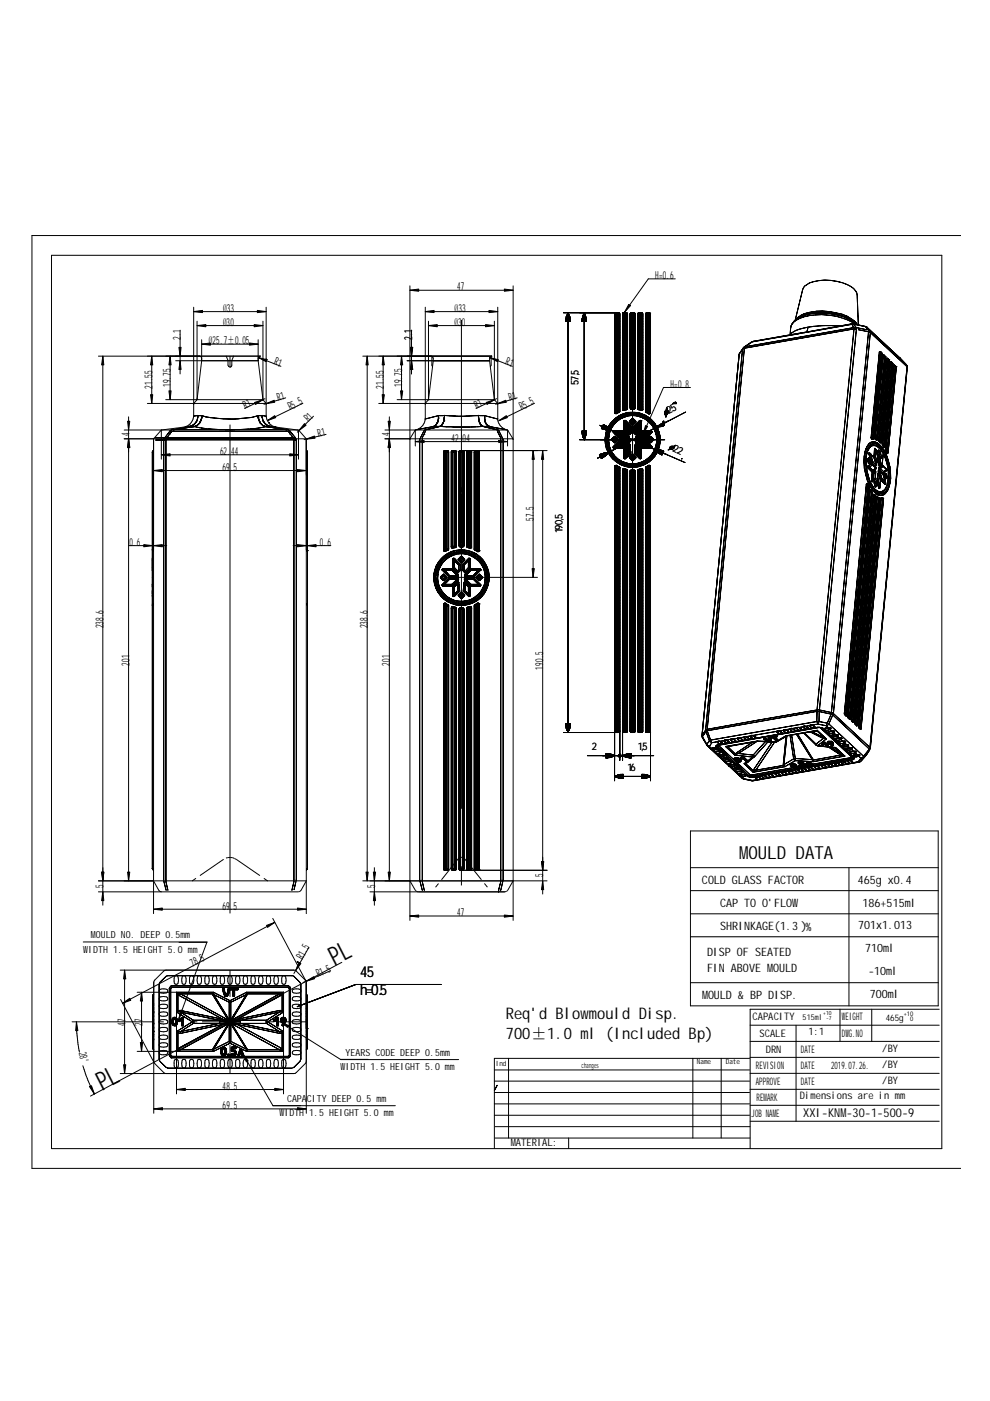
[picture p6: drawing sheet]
<svg xmlns="http://www.w3.org/2000/svg" width="210mm" height="297mm" viewBox="0 0 210 297" stroke-linecap="round" stroke-linejoin="round" font-family="sans-serif">
<defs><g id="words">
<g font-size="5.5">
<text x="70.9" y="204.7" transform="rotate(-27 70.9 204.7)">PL</text>
<text x="21.6" y="231.3" transform="rotate(-27 21.6 231.3)">PL</text>
</g>
<text font-size="3.8" x="156.7" y="182.2">MOULD DATA</text>
<g font-size="3.4">
<text x="107.2" y="216.1">Req'd Blow</text>
<text x="107.2" y="220.2">700±1.0 ml (Included Bp)</text>
<text x="124.8" y="216.1">mould Disp.</text>
</g>
<g font-size="3.2">
<text x="76.4" y="207.2">45</text>
<text x="76.4" y="211">h=0.5</text>
</g>
<text font-size="2.6" x="170.3" y="236.8">XXI-KNM-30-1-500-9</text>
<g font-size="2.5">
<text x="148.8" y="187.4">COLD GLASS FACTOR</text>
<text x="181.9" y="187.4">465g x0.4</text>
<text x="152.7" y="192.3">CAP TO O'FLOW</text>
<text x="152.7" y="197.2">SHRINKAGE(1.3 )%</text>
<text x="181.9" y="197">701x1.013</text>
<text x="182.9" y="192.2">186+515ml</text>
<text x="149.9" y="202.7">DISP OF SEATED</text>
<text x="183.4" y="201.9">710ml</text>
<text x="149.9" y="206.1">FIN ABOVE MOULD</text>
<text x="184.1" y="206.8">-10ml</text>
<text x="148.8" y="211.8">MOULD &amp;BP DISP.</text>
<text x="184.4" y="211.6">700ml</text>
</g>
<g font-size="2.3">
<text x="138.9" y="59.2">H=0.6</text>
<text x="96.9" y="61.6">47</text>
<text x="47.3" y="69.1">Ø30</text>
<text x="47.3" y="66.2">Ø33</text>
<text x="96.4" y="69.1">Ø30</text>
<text x="96.4" y="66.2">Ø33</text>
<text x="38.3" y="72.1" transform="rotate(-90 38.3 72.1)">2.1</text>
<text x="44.3" y="73">Ø25.7±0.05</text>
<text x="58" y="77.2" transform="rotate(21 58 77.2)">R1</text>
<text x="87.4" y="72.1" transform="rotate(-90 87.4 72.1)">2.1</text>
<text x="107" y="77.2" transform="rotate(21 107 77.2)">R1</text>
<text x="32.3" y="82.5" transform="rotate(-90 32.3 82.5)">21.55</text>
<text x="36.2" y="82.1" transform="rotate(-90 36.2 82.1)">19.75</text>
<text x="81.4" y="82.5" transform="rotate(-90 81.4 82.5)">21.55</text>
<text x="85.3" y="82.1" transform="rotate(-90 85.3 82.1)">19.75</text>
<text x="142.2" y="82.2">H=0.8</text>
<text x="52" y="86.7" transform="rotate(-26 52 86.7)">R1</text>
<text x="59" y="85" transform="rotate(-17 59 85)">R1</text>
<text x="61.5" y="87" transform="rotate(-26 61.5 87)">R5.5</text>
<text x="65.4" y="89.5" transform="rotate(-45 65.4 89.5)">R1</text>
<text x="101" y="86.7" transform="rotate(-26 101 86.7)">R1</text>
<text x="108.1" y="85" transform="rotate(-17 108.1 85)">R1</text>
<text x="110.6" y="87" transform="rotate(-26 110.6 87)">R5.5</text>
<text x="27.4" y="92.5" transform="rotate(-90 27.4 92.5)">4</text>
<text x="67.6" y="92.7" transform="rotate(-14 67.6 92.7)">R1</text>
<text x="82.7" y="92.5" transform="rotate(-90 82.7 92.5)">4</text>
<text x="95.7" y="93.7">42.04</text>
<text x="46.7" y="96.5">62.</text>
<text x="47.2" y="99.9">69</text>
<text x="48.8" y="99.9">.5</text>
<text x="49" y="96.5">44</text>
<text x="113.2" y="110.5" transform="rotate(-90 113.2 110.5)">57.5</text>
<text x="27.4" y="115.8">0.6</text>
<text x="67.8" y="115.8">0.6</text>
<text x="22" y="133.2" transform="rotate(-90 22 133.2)">238.6</text>
<text x="78" y="133.2" transform="rotate(-90 78 133.2)">238.6</text>
<text x="27.4" y="141.2" transform="rotate(-90 27.4 141.2)">201</text>
<text x="82.7" y="141.2" transform="rotate(-90 82.7 141.2)">201</text>
<text x="115.2" y="142" transform="rotate(-90 115.2 142)">190.5</text>
<text x="115.2" y="186" transform="rotate(-90 115.2 186)">5</text>
<text x="22" y="188.3" transform="rotate(-90 22 188.3)">5</text>
<text x="79.5" y="188.3" transform="rotate(-90 79.5 188.3)">5</text>
<text x="47.2" y="192.9">69</text>
<text x="48.8" y="192.9">.5</text>
<text x="96.9" y="194.3">47</text>
<text x="64.1" y="203.5" transform="rotate(-60 64.1 203.5)">R1.5</text>
<text x="40.8" y="205" transform="rotate(-28 40.8 205)">78.5</text>
<text x="67.4" y="207.1" transform="rotate(-23 67.4 207.1)">R1.5</text>
<text x="26.6" y="217.5" transform="rotate(-90 26.6 217.5)">47</text>
<text x="30.2" y="217.5" transform="rotate(-90 30.2 217.5)">27</text>
<text x="16.7" y="223.2" transform="rotate(76 16.7 223.2)">28°</text>
<text x="47.2" y="231">48.5</text>
<text x="47.2" y="235.2">69.5</text>
</g>
<g font-size="2.2">
<text x="122.7" y="81.6" transform="rotate(-90 122.7 81.6)">57,5</text>
<text x="141.8" y="87.8" transform="rotate(-28 141.8 87.8)">25</text>
<text x="142.5" y="95.5" transform="rotate(24 142.5 95.5)">22</text>
<text x="119.3" y="113" transform="rotate(-90 119.3 113)">190,5</text>
<text x="125.5" y="159">2</text>
<text x="135.2" y="159">1,5</text>
<text x="133" y="163.4">16</text>
<text x="159.6" y="216.4">CAPACITY</text>
<text x="161" y="219.8">SCALE</text>
<text x="171.4" y="219.5">1:1</text>
<text x="178.5" y="219.8">DWG.NO</text>
<text x="178.5" y="216.4">WEIGHT</text>
<text x="160.3" y="226.6">REVISION</text>
<text x="162.3" y="223.2">DRN</text>
<text x="169.8" y="223.2">DATE</text>
<text x="169.8" y="226.6">DATE</text>
<text x="176.2" y="226.6">2019.07.26.</text>
<text x="187.1" y="223">/BY</text>
<text x="187.1" y="226.3">/BY</text>
<text x="160.3" y="230">APPROVE</text>
<text x="160.4" y="233.4">REMARK</text>
<text x="169.6" y="233">Dimensions are in mm</text>
<text x="169.8" y="230">DATE</text>
<text x="187.1" y="229.7">/BY</text>
<text x="159.3" y="236.8">JOB NAME</text>
<text x="108.3" y="243.1">MATERIAL:</text>
</g>
<g font-size="2.1">
<text x="17.7" y="202">WIDTH 1.5 HEIGHT 5.0 mm</text>
<text x="19.3" y="198.9">MOULD NO. DEEP 0.5mm</text>
<text x="72.2" y="226.9">WIDTH 1.5 HEIGHT 5.0 mm</text>
<text x="73.3" y="223.8">YEARS CODE DEEP 0.5mm</text>
<text x="60.9" y="233.6">CAPACITY DEEP 0.5 mm</text>
<text x="59.3" y="236.7">WIDTH 1.5 HEIGHT 5.0 mm</text>
</g>
<text font-size="1.9" x="187.8" y="216.5">465g</text>
<text font-size="1.7" x="170.2" y="216.3">515ml</text>
<text font-size="1.6" x="123.3" y="226.5">changes</text>
<g font-size="1.5">
<text x="105.1" y="226.1">Ind</text>
<text x="147.7" y="225.5">Name</text>
<text x="153.9" y="225.5">Date</text>
</g>
<g font-size="1.4">
<text x="191.6" y="215.3">+10</text>
<text x="193" y="216.5">0</text>
</g>
<g font-size="1.2">
<text x="174.5" y="215.3">+10</text>
<text x="175.1" y="216.3">-7</text>
</g>
</g></defs>
<g fill="none" stroke="#000" stroke-width=".21">
<path d="M10.9 54.1h188.8v189.4h-188.8zM143.2 59.1h-5.7l-5.1 7.1M171.7 60l-.6 .4 .6-.4M172.5 59.7l-.8 .3 .8-.3M173.6 59.5l-1.1 .2 1.1-.2M174.8 59.4l-1.2 .1 1.2-.1M176.2 59.5l-1.4-.1 1.4 .1M177.5 59.7l-1.3-.2 1.3 .2M178.7 60l-1.2-.3 1.2 .3M203.7 49.9h-196.9v197.8h196.9M20.9 75.5h34.3l-.4 .3-.1 .2M21.8 75.5v116.4"/>
<path d="M32.2 75.5v10M36.1 75.5v9.2M37.3 76.5h17.4M38.2 70v9.3M41.1 65.1v22.9a2.57 2.57 0 0 1-2.3 2.6l-4.6 .6M41.1 66.1h15.3M41.8 69h14M41.8 68.1v16.6M42.3 75.5l.4 .3 .1 .2M42.8 72v4.5l-1 8.2M42.8 73h11.9M48 75.5l.3 .9v1l.2 .3 .3 .1 .3-.2v-1.2l.4-.9"/>
<path d="M54.7 72v4.5M54.7 76.5l1.1 8.2M54.8 75.8l4.8 1.9M55.8 68.1v16.6M55.8 76.3h.8M56 76.2h.6M56.3 76.2h.3M56.4 65.1v22.9l.2 .8 .3 .8M76.9 75.5h27.4l-.4 .3-.1 .7M77.9 75.5v111.3M81.2 75.5v10M85.1 75.5v9.2"/>
<path d="M86.3 76.5h17.5M86.9 60.6v134.5M86.9 61.5h21.9M87.2 70v9.3M90.2 66.1h15.3M90.2 65.1v23.6a2.67 2.67 0 0 1-1.8 2.4M90.8 69h14M90.8 68.1v16.6M91.4 75.5l.4 .3 .1 .7-1.1 8.2M91.6 75.5v1.9l.1 .4M103.8 76.5l1 8.2M103.8 75.8l4.8 1.9"/>
<path d="M104.1 75.5v1.9l-.1 .4M104.8 68.1v16.6M105.5 65.1v24a2.6 2.6 0 0 0 2.1 2.1M108.8 60.6v134.5M120 68.1h.9h-.9M120 67.8h.9M120 67.9h.9M120 68h.9M120 68.1h.9M120 67.5h.9M120 67.6h.9M120 67.7h.9"/>
<path d="M120.1 67.1h.7M120.1 67.2h.7M120.1 67.3h.7M120.1 67.4h.7M120.1 67.5h.7M120.1 67h.7M120.1 67h.6M120.2 66.9h.5M120.2 68l.2-1.7-.2 1.7M120.2 66.8h.4M120.3 67.9h.1M120.3 66.7h.3"/>
<path d="M120.3 66.6h.2M120.3 66.6h.3M120.4 66.5h.1M120.4 66.4h.1M120.4 66.3v89v-89M120.4 67.8l-.2 .2 .2-.2M120.4 66.3l.2 1.7-.2-1.7M120.6 67.9h.1M120.6 68l-.2-.2 .2 .2M123.4 68.1h.9h-.9M123.4 67.8h.9M123.4 67.9h.9"/>
<path d="M123.4 67.9l.9 .1M123.4 68h.9M123.4 68.1h.9M123.4 67.5h.8M123.4 67.6h.8M123.4 67.7h.9M123.5 67.1h.7M123.5 67.2h.7M123.5 67.3h.7M123.5 67.4h.7M123.5 67.5h.7M123.5 67h.7"/>
<path d="M123.6 67h.5M123.6 68l.3-1.7-.3 1.7M123.6 66.9h.5M123.7 67.9h.1M123.7 66.8h.3M123.7 66.7h.3M123.7 66.6h.3M123.8 66.5h.2M123.8 66.4h.2M123.9 67.8l-.3 .2 .3-.2M123.9 66.3l.1 1.7-.1-1.7M123.9 66.4h.1"/>
<path d="M124 67.9h.1M124 68l-.1-.2 .1 .2M130.3 66.6v-.1v.1M130.3 76.3h1.1M130.3 76.2h1.1M130.3 76.1h1.1M130.3 75.5h1.1M130.3 76.5h1.1M130.3 73h1.1M130.3 69h1.1M130.3 66.6h1.1M130.3 66.7h1.1"/>
<path d="M130.3 66.8h1.1M130.3 66.9h1.1M130.3 67h1.1M130.3 67.1h1.1M130.3 67.2h1.1M130.3 67.3h1.1M130.3 67.4h1.1M130.3 67.5h1.1M130.3 67.6h1.1M130.3 67.7h1.1M130.3 67.8h1.1M130.3 67.9h1.1"/>
<path d="M130.3 66.5h1.1M130.3 68h1.1M130.3 68.1h1.1M130.3 68.2h1.1M130.3 68.3h1.1M130.3 68.4h1.1M130.3 68.5h1.1M130.3 68.6h1.1M130.3 68.7h1.1M130.3 68.8h1.1M130.3 68.9h1.1M130.3 69.1h1.1"/>
<path d="M130.3 69.2h1.1M130.3 69.3h1.1M130.3 69.4h1.1M130.3 69.5h1.1M130.3 69.6h1.1M130.3 69.7h1.1M130.3 69.8h1.1M130.3 69.9h1.1M130.3 70h1.1M130.3 70.1h1.1M130.3 70.2h1.1M130.3 70.3h1.1"/>
<path d="M130.3 70.4h1.1M130.3 70.5h1.1M130.3 70.6h1.1M130.3 70.7h1.1M130.3 70.8h1.1M130.3 70.9h1.1M130.3 71h1.1M130.3 71.1h1.1M130.3 71.2h1.1M130.3 71.3h1.1M130.3 71.4h1.1M130.3 71.5h1.1"/>
<path d="M130.3 71.6h1.1M130.3 71.7h1.1M130.3 71.8h1.1M130.3 71.9h1.1M130.3 72h1.1M130.3 72.1h1.1M130.3 72.2h1.1M130.3 72.3h1.1M130.3 72.4h1.1M130.3 72.5h1.1M130.3 72.6h1.1M130.3 72.7h1.1"/>
<path d="M130.3 72.8h1.1M130.3 72.9h1.1M130.3 73.1h1.1M130.3 73.2h1.1M130.3 73.3h1.1M130.3 73.4h1.1M130.3 73.5h1.1M130.3 73.6h1.1M130.3 73.7h1.1M130.3 73.8h1.1M130.3 73.9h1.1M130.3 74h1.1"/>
<path d="M130.3 74.1h1.1M130.3 74.2h1.1M130.3 74.3h1.1M130.3 74.4h1.1M130.3 74.5h1.1M130.3 74.6h1.1M130.3 74.7h1.1M130.3 74.8h1.1M130.3 74.9h1.1M130.3 75h1.1M130.3 75.1h1.1M130.3 75.2h1.1"/>
<path d="M130.3 75.3h1.1M130.3 75.4h1.1M130.3 75.6h1.1M130.3 75.7h1.1M130.3 75.8h1.1M130.3 75.9h1.1M130.3 76h1.1M130.3 76.4h1.1M130.3 76.6h1.1M130.3 76.7h1.1M130.3 76.8h1.1M130.3 76.9h1.1"/>
<path d="M130.3 77h1.1M130.3 77.1h1.1M130.3 77.2h1.1M130.3 77.3h1.1M130.3 77.4h1.1M130.3 77.5h1.1M130.3 77.6h1.1M130.3 77.7h1.1M130.3 77.8h1.1M130.3 77.9h1.1M130.3 78h1.1M130.3 78.1h1.1"/>
<path d="M130.3 78.2h1.1M130.3 78.3h1.1M130.3 78.4h1.1M130.3 78.5h1.1M130.3 78.6h1.1M130.3 78.7h1.1M130.3 78.8h1.1M130.3 78.9h1.1M130.3 79h1.1M130.3 79.1h1.1M130.3 79.2h1.1M130.3 79.3h1.1"/>
<path d="M130.3 79.4h1.1M130.3 79.5h1.1M130.3 79.6h1.1M130.3 79.7h1.1M130.3 79.8h1.1M130.3 79.9h1.1M130.3 80h1.1M130.3 66.4h.1M130.3 66.5h.1M130.4 66.4h.1M130.4 66.4h.9M130.5 66.4h.1"/>
<path d="M130.5 66.4l.1-.1-.1 .1M130.6 66.3h.5M130.6 66.3h-7.7h7.7M130.6 66.3h-11.1h11.1M130.6 66.3h.5h-.5M131.1 66.3l.1 .1-.1-.1M131.2 66.4h.1M131.3 66.4h.1M131.4 66.4h.1M131.4 66.6v20.6v-20.6M131.4 66.5v.1v-.1M132 66.5h.1"/>
<path d="M132 66.6v-.1v.1M132 76.3h1.1M132 76.2h1.1M132 76.1h1.1M132 75.5h1.1M132 76.5h1.1M132 73h1.1M132 69h1.1M132 66.6h1.1M132 66.7h1.1M132 66.8h1.1M132 66.9h1.1"/>
<path d="M132 67h1.1M132 67.1h1.1M132 67.2h1.1M132 67.3h1.1M132 67.4h1.1M132 67.5h1.1M132 67.6h1.1M132 67.7h1.1M132 67.8h1.1M132 67.9h1.1M132 66.5h1M132 66.5h1.1"/>
<path d="M132 68h1.1M132 68.1h1.1M132 68.2h1.1M132 68.3h1.1M132 68.4h1.1M132 68.5h1.1M132 68.6h1.1M132 68.7h1.1M132 68.8h1.1M132 68.9h1.1M132 69.1h1.1M132 69.2h1.1"/>
<path d="M132 69.3h1.1M132 69.4h1.1M132 69.5h1.1M132 69.6h1.1M132 69.7h1.1M132 69.8h1.1M132 69.9h1.1M132 70h1.1M132 70.1h1.1M132 70.2h1.1M132 70.3h1.1M132 70.4h1.1"/>
<path d="M132 70.5h1.1M132 70.6h1.1M132 70.7h1.1M132 70.8h1.1M132 70.9h1.1M132 71h1.1M132 71.1h1.1M132 71.2h1.1M132 71.3h1.1M132 71.4h1.1M132 71.5h1.1M132 71.6h1.1"/>
<path d="M132 71.7h1.1M132 71.8h1.1M132 71.9h1.1M132 72h1.1M132 72.1h1.1M132 72.2h1.1M132 72.3h1.1M132 72.4h1.1M132 72.5h1.1M132 72.6h1.1M132 72.7h1.1M132 72.8h1.1"/>
<path d="M132 72.9h1.1M132 73.1h1.1M132 73.2h1.1M132 73.3h1.1M132 73.4h1.1M132 73.5h1.1M132 73.6h1.1M132 73.7h1.1M132 73.8h1.1M132 73.9h1.1M132 74h1.1M132 74.1h1.1"/>
<path d="M132 74.2h1.1M132 74.3h1.1M132 74.4h1.1M132 74.5h1.1M132 74.6h1.1M132 74.7h1.1M132 74.8h1.1M132 74.9h1.1M132 75h1.1M132 75.1h1.1M132 75.2h1.1M132 75.3h1.1"/>
<path d="M132 75.4h1.1M132 75.6h1.1M132 75.7h1.1M132 75.8h1.1M132 75.9h1.1M132 76h1.1M132 76.4h1.1M132 76.6h1.1M132 76.7h1.1M132 76.8h1.1M132 76.9h1.1M132 77h1.1"/>
<path d="M132 77.1h1.1M132 77.2h1.1M132 77.3h1.1M132 77.4h1.1M132 77.5h1.1M132 77.6h1.1M132 77.7h1.1M132 77.8h1.1M132 77.9h1.1M132 78h1.1M132 78.1h1.1M132 78.2h1.1"/>
<path d="M132 78.3h1.1M132 78.4h1.1M132 78.5h1.1M132 78.6h1.1M132 78.7h1.1M132 78.8h1.1M132 78.9h1.1M132 79h1.1M132 79.1h1.1M132 79.2h1.1M132 79.3h1.1M132 79.4h1.1"/>
<path d="M132 79.5h1.1M132 79.6h1.1M132 79.7h1.1M132 79.8h1.1M132 79.9h1.1M132 80h1.1M132 66.4h.1M132 66.4h.9M132.1 66.4h.1M132.1 66.4h.8M132.1 66.4l.1-.1-.1 .1M132.2 66.3h.6"/>
<path d="M132.2 66.3h.5h-.5M132.7 66.3l.1 .1-.1-.1M132.8 66.4h.1M132.9 66.4h.1M133 66.4h.1M133 66.5l.1 .1-.1-.1M133.1 66.6v20v-20M133.6 66.6v-.1v.1M133.6 76.3h1.1M133.6 76.2h1.1M133.6 76.1h1.1M133.6 75.5h1.1"/>
<path d="M133.6 76.5h1.1M133.6 73h1.1M133.6 69h1.1M133.6 66.6h1.1M133.6 66.7h1.1M133.6 66.8h1.1M133.6 66.9h1.1M133.6 67h1.1M133.6 67.1h1.1M133.6 67.2h1.1M133.6 67.3h1.1M133.6 67.4h1.1"/>
<path d="M133.6 67.5h1.1M133.6 67.6h1.1M133.6 67.7h1.1M133.6 67.8h1.1M133.6 67.9h1.1M133.6 66.5h1M133.6 66.5h1.1M133.6 68h1.1M133.6 68.1h1.1M133.6 68.2h1.1M133.6 68.3h1.1M133.6 68.4h1.1"/>
<path d="M133.6 68.5h1.1M133.6 68.6h1.1M133.6 68.7h1.1M133.6 68.8h1.1M133.6 68.9h1.1M133.6 69.1h1.1M133.6 69.2h1.1M133.6 69.3h1.1M133.6 69.4h1.1M133.6 69.5h1.1M133.6 69.6h1.1M133.6 69.7h1.1"/>
<path d="M133.6 69.8h1.1M133.6 69.9h1.1M133.6 70h1.1M133.6 70.1h1.1M133.6 70.2h1.1M133.6 70.3h1.1M133.6 70.4h1.1M133.6 70.5h1.1M133.6 70.6h1.1M133.6 70.7h1.1M133.6 70.8h1.1M133.6 70.9h1.1"/>
<path d="M133.6 71h1.1M133.6 71.1h1.1M133.6 71.2h1.1M133.6 71.3h1.1M133.6 71.4h1.1M133.6 71.5h1.1M133.6 71.6h1.1M133.6 71.7h1.1M133.6 71.8h1.1M133.6 71.9h1.1M133.6 72h1.1M133.6 72.1h1.1"/>
<path d="M133.6 72.2h1.1M133.6 72.3h1.1M133.6 72.4h1.1M133.6 72.5h1.1M133.6 72.6h1.1M133.6 72.7h1.1M133.6 72.8h1.1M133.6 72.9h1.1M133.6 73.1h1.1M133.6 73.2h1.1M133.6 73.3h1.1M133.6 73.4h1.1"/>
<path d="M133.6 73.5h1.1M133.6 73.6h1.1M133.6 73.7h1.1M133.6 73.8h1.1M133.6 73.9h1.1M133.6 74h1.1M133.6 74.1h1.1M133.6 74.2h1.1M133.6 74.3h1.1M133.6 74.4h1.1M133.6 74.5h1.1M133.6 74.6h1.1"/>
<path d="M133.6 74.7h1.1M133.6 74.8h1.1M133.6 74.9h1.1M133.6 75h1.1M133.6 75.1h1.1M133.6 75.2h1.1M133.6 75.3h1.1M133.6 75.4h1.1M133.6 75.6h1.1M133.6 75.7h1.1M133.6 75.8h1.1M133.6 75.9h1.1"/>
<path d="M133.6 76h1.1M133.6 76.4h1.1M133.6 76.6h1.1M133.6 76.7h1.1M133.6 76.8h1.1M133.6 76.9h1.1M133.6 77h1.1M133.6 77.1h1.1M133.6 77.2h1.1M133.6 77.3h1.1M133.6 77.4h1.1M133.6 77.5h1.1"/>
<path d="M133.6 77.6h1.1M133.6 77.7h1.1M133.6 77.8h1.1M133.6 77.9h1.1M133.6 78h1.1M133.6 78.1h1.1M133.6 78.2h1.1M133.6 78.3h1.1M133.6 78.4h1.1M133.6 78.5h1.1M133.6 78.6h1.1M133.6 78.7h1.1"/>
<path d="M133.6 78.8h1.1M133.6 78.9h1.1M133.6 79h1.1M133.6 79.1h1.1M133.6 79.2h1.1M133.6 79.3h1.1M133.6 79.4h1.1M133.6 79.5h1.1M133.6 79.6h1.1M133.6 79.7h1.1M133.6 79.8h1.1M133.6 79.9h1.1"/>
<path d="M133.6 80h1.1M133.6 66.4h.1M133.6 66.5h.1M133.7 66.4h.1M133.7 66.4h.9M133.8 66.4h.1M133.8 66.3h.6M133.9 66.3h.1M133.9 66.3h.4h-.4M134.3 66.3l.2 .1-.2-.1M134.5 66.4h.1M134.6 66.4h.1"/>
<path d="M134.6 66.5l.1 .1-.1-.1M134.7 66.6v19.8v-19.8M135.2 66.6l.1-.1-.1 .1M135.2 76.3h1.1M135.2 76.2h1.1M135.2 76.1h1.1M135.2 75.5h1.1M135.2 76.5h1.1M135.2 73h1.1M135.2 69h1.1M135.2 66.6h1.1M135.2 66.7h1.1"/>
<path d="M135.2 66.8h1.1M135.2 66.9h1.1M135.2 67h1.1M135.2 67.1h1.1M135.2 67.2h1.1M135.2 67.3h1.1M135.2 67.4h1.1M135.2 67.5h1.1M135.2 67.6h1.1M135.2 67.7h1.1M135.2 67.8h1.1M135.2 67.9h1.1"/>
<path d="M135.2 66.5h1.1M135.2 68h1.1M135.2 68.1h1.1M135.2 68.2h1.1M135.2 68.3h1.1M135.2 68.4h1.1M135.2 68.5h1.1M135.2 68.6h1.1M135.2 68.7h1.1M135.2 68.8h1.1M135.2 68.9h1.1M135.2 69.1h1.1"/>
<path d="M135.2 69.2h1.1M135.2 69.3h1.1M135.2 69.4h1.1M135.2 69.5h1.1M135.2 69.6h1.1M135.2 69.7h1.1M135.2 69.8h1.1M135.2 69.9h1.1M135.2 70h1.1M135.2 70.1h1.1M135.2 70.2h1.1M135.2 70.3h1.1"/>
<path d="M135.2 70.4h1.1M135.2 70.5h1.1M135.2 70.6h1.1M135.2 70.7h1.1M135.2 70.8h1.1M135.2 70.9h1.1M135.2 71h1.1M135.2 71.1h1.1M135.2 71.2h1.1M135.2 71.3h1.1M135.2 71.4h1.1M135.2 71.5h1.1"/>
<path d="M135.2 71.6h1.1M135.2 71.7h1.1M135.2 71.8h1.1M135.2 71.9h1.1M135.2 72h1.1M135.2 72.1h1.1M135.2 72.2h1.1M135.2 72.3h1.1M135.2 72.4h1.1M135.2 72.5h1.1M135.2 72.6h1.1M135.2 72.7h1.1"/>
<path d="M135.2 72.8h1.1M135.2 72.9h1.1M135.2 73.1h1.1M135.2 73.2h1.1M135.2 73.3h1.1M135.2 73.4h1.1M135.2 73.5h1.1M135.2 73.6h1.1M135.2 73.7h1.1M135.2 73.8h1.1M135.2 73.9h1.1M135.2 74h1.1"/>
<path d="M135.2 74.1h1.1M135.2 74.2h1.1M135.2 74.3h1.1M135.2 74.4h1.1M135.2 74.5h1.1M135.2 74.6h1.1M135.2 74.7h1.1M135.2 74.8h1.1M135.2 74.9h1.1M135.2 75h1.1M135.2 75.1h1.1M135.2 75.2h1.1"/>
<path d="M135.2 75.3h1.1M135.2 75.4h1.1M135.2 75.6h1.1M135.2 75.7h1.1M135.2 75.8h1.1M135.2 75.9h1.1M135.2 76h1.1M135.2 76.4h1.1M135.2 76.6h1.1M135.2 76.7h1.1M135.2 76.8h1.1M135.2 76.9h1.1"/>
<path d="M135.2 77h1.1M135.2 77.1h1.1M135.2 77.2h1.1M135.2 77.3h1.1M135.2 77.4h1.1M135.2 77.5h1.1M135.2 77.6h1.1M135.2 77.7h1.1M135.2 77.8h1.1M135.2 77.9h1.1M135.2 78h1.1M135.2 78.1h1.1"/>
<path d="M135.2 78.2h1.1M135.2 78.3h1.1M135.2 78.4h1.1M135.2 78.5h1.1M135.2 78.6h1.1M135.2 78.7h1.1M135.2 78.8h1.1M135.2 78.9h1.1M135.2 79h1.1M135.2 79.1h1.1M135.2 79.2h1.1M135.2 79.3h1.1"/>
<path d="M135.2 79.4h1.1M135.2 79.5h1.1M135.2 79.6h1.1M135.2 79.7h1.1M135.2 79.8h1.1M135.2 79.9h1.1M135.2 80h1.1M135.3 66.4h.1M135.3 66.5h.1M135.3 66.5h1M135.3 66.4h.9M135.4 66.4h.1"/>
<path d="M135.5 66.3h.6M135.5 66.3h.5h-.5M136 66.3h.1M136.1 66.4h.1M136.2 66.4h.1M136.3 66.6v20.1v-20.1M136.3 66.5v.1v-.1M136.9 66.5h.1M136.9 66.7v-.2v.2M136.9 76.3h1M136.9 76.2h1M136.9 76.1h1"/>
<path d="M136.9 75.5h1M136.9 76.5h1M136.9 73h1M136.9 69h1M136.9 66.6h1M136.9 66.7h1M136.9 66.8h1M136.9 66.9h1M136.9 67h1M136.9 67.1h1M136.9 67.2h1M136.9 67.3h1"/>
<path d="M136.9 67.4h1M136.9 67.5h1M136.9 67.6h1M136.9 67.7h1M136.9 67.8h1M136.9 67.9h1M136.9 66.5h1M136.9 68h1M136.9 68.1h1M136.9 68.2h1M136.9 68.3h1M136.9 68.4h1"/>
<path d="M136.9 68.5h1M136.9 68.6h1M136.9 68.7h1M136.9 68.8h1M136.9 68.9h1M136.9 69.1h1M136.9 69.2h1M136.9 69.3h1M136.9 69.4h1M136.9 69.5h1M136.9 69.6h1M136.9 69.7h1"/>
<path d="M136.9 69.8h1M136.9 69.9h1M136.9 70h1M136.9 70.1h1M136.9 70.2h1M136.9 70.3h1M136.9 70.4h1M136.9 70.5h1M136.9 70.6h1M136.9 70.7h1M136.9 70.8h1M136.9 70.9h1"/>
<path d="M136.9 71h1M136.9 71.1h1M136.9 71.2h1M136.9 71.3h1M136.9 71.4h1M136.9 71.5h1M136.9 71.6h1M136.9 71.7h1M136.9 71.8h1M136.9 71.9h1M136.9 72h1M136.9 72.1h1"/>
<path d="M136.9 72.2h1M136.9 72.3h1M136.9 72.4h1M136.9 72.5h1M136.9 72.6h1M136.9 72.7h1M136.9 72.8h1M136.9 72.9h1M136.9 73.1h1M136.9 73.2h1M136.9 73.3h1M136.9 73.4h1"/>
<path d="M136.9 73.5h1M136.9 73.6h1M136.9 73.7h1M136.9 73.8h1M136.9 73.9h1M136.9 74h1M136.9 74.1h1M136.9 74.2h1M136.9 74.3h1M136.9 74.4h1M136.9 74.5h1M136.9 74.6h1"/>
<path d="M136.9 74.7h1M136.9 74.8h1M136.9 74.9h1M136.9 75h1M136.9 75.1h1M136.9 75.2h1M136.9 75.3h1M136.9 75.4h1M136.9 75.6h1M136.9 75.7h1M136.9 75.8h1M136.9 75.9h1"/>
<path d="M136.9 76h1M136.9 76.4h1M136.9 76.6h1M136.9 76.7h1M136.9 76.8h1M136.9 76.9h1M136.9 77h1M136.9 77.1h1M136.9 77.2h1M136.9 77.3h1M136.9 77.4h1M136.9 77.5h1"/>
<path d="M136.9 77.6h1M136.9 77.7h1M136.9 77.8h1M136.9 77.9h1M136.9 78h1M136.9 78.1h1M136.9 78.2h1M136.9 78.3h1M136.9 78.4h1M136.9 78.5h1M136.9 78.6h1M136.9 78.7h1"/>
<path d="M136.9 78.8h1M136.9 78.9h1M136.9 79h1M136.9 79.1h1M136.9 79.2h1M136.9 79.3h1M136.9 79.4h1M136.9 79.5h1M136.9 79.6h1M136.9 79.7h1M136.9 79.8h1M136.9 79.9h1"/>
<path d="M136.9 80h1M136.9 66.4h.1M136.9 66.4l1 .1M137 66.4h.1M137 66.4h.8M137 66.4h.2h-.2M137.2 66.4h.4h-.4M137.6 66.4h.2h-.2M137.8 66.4h.1M137.8 66.5h.1M137.9 66.5v.2v-.2M137.9 66.7v20.7v-20.7"/>
<path d="M156.7 75.1h.1M156.7 75.1l-7.9 80.8 7.9-80.8M156.7 75.2l.1-.2-.1 .2M156.8 75h.1M156.8 74.9l-.1 .2 .1-.2M156.8 74.9l.8-1.1-.8 1.1M157.4 74l.2-.2-.2 .2M157.4 74l-.6 1 .6-1M157.4 74l.2-.1-.2 .1M157.6 73.9h.2h-.2M157.7 73.6h.1M157.7 73.6h.1h-.1"/>
<path d="M157.7 73.6l-.1 .2 .1-.2M157.7 73.7l.1 .2-.1-.2M157.8 73.6l.1 .2-.1-.2M157.8 73.6h.1M157.8 73.9l-7.9 80.7 7.9-80.7M157.9 73.5h.1h-.1M157.9 73.8h.1M157.9 73.8l-.1 .1 .1-.1M158 73.5l-.1 .3 .1-.3M158 73.5l23.1-4-23.1 4M158.5 73.2l-.5 .3 .5-.3M159 72.8l-.5 .4 .5-.4"/>
<path d="M159.3 72.5h.2h-.2M159.3 72.5l-1.4 1 1.4-1M159.5 72.5l-.5 .3 .5-.3M159.6 72.4l-.1 .1 .1-.1M159.6 72.4l-.3 .1 .3-.1M159.8 72.4l-.3 .1 .3-.1M159.9 72.3l-.1 .1 .1-.1M159.9 72.3l-.3 .1 .3-.1M159.9 72.3h.1M167.6 71h.1M167.6 70.9h.1M167.6 70.9l.3-.3-.3 .3"/>
<path d="M167.6 69.5l-.1 1.5 .1-1.5M167.7 69.3l-.1 .2 .1-.2M167.7 69.1l-.1 .4 .1-.4M167.9 70.6l.3-.3-.3 .3M167.9 68.8l-.2 .5 .2-.5M168 68.6l-.3 .5 .3-.5M168.2 70.3l.6-.3-.6 .3M168.3 68.3l-.4 .5 .4-.5M168.4 68.1l-.4 .5 .4-.5M168.6 67.8l1.6-6.4-1.6 6.4M168.8 67.7l.4-.4-.4 .4M168.8 70l.7-.2-.7 .2"/>
<path d="M168.8 67.9l-.5 .4 .5-.4M168.9 70.9l.1-.2-.1 .2M168.9 70.9l-9.1 1.5 9.1-1.5M169 67.5l.6-.3-.6 .3M169 70.8h.1M169 67.5l.3-.2-.3 .2M169 67.5l-.6 .6 .6-.6M169 70.7l-9.1 1.6 9.1-1.6M169.2 70.8h-.2h.2M169.2 67.3l.6-.4-.6 .4M169.3 70.8h-.1h.1M169.3 70.8h.1"/>
<path d="M169.4 70.7h.1M169.5 70.7h.1M169.5 67.2l-.2 .1 .2-.1M169.5 69.8l1-.3-1 .3M169.5 67.5l-.7 .4 .7-.4M169.6 67.2l.9-.3-.9 .3M169.7 70.7h-.2h.2M169.8 66.9l.7-.4-.7 .4M169.8 70.6l-.8 .1 .8-.1M169.9 70.6l-.2 .1 .2-.1M170 70.6h.1M170.2 70.6h-.2h.2"/>
<path d="M170.3 66.9l-.8 .3 .8-.3M170.3 61.1l-.1 .3 .1-.3M170.3 70.6h-.1h.1M170.5 67.2l-1 .3 1-.3M170.5 66.9l.9-.3-.9 .3M170.5 66.5l.9-.2-.9 .2M170.5 70.6h-.2h.2M170.5 69.5l.8-.1-.8 .1M170.5 70.5h.1M170.6 60.7l-.3 .4 .3-.4M170.6 70.5h.1M170.6 70.5l-.8 .1 .8-.1"/>
<path d="M170.7 70.5h.1M170.9 70.5h-.2h.2M171 70.4h.1M171.1 66.6l-.8 .3 .8-.3M171.1 60.4l-.5 .3 .5-.3M171.2 70.4l.1-.1-.1 .1M171.2 70l-.2 .4 .2-.4M171.2 70.4l-.3 .1 .3-.1M171.3 69.4l-.1 .6 .1-.6M171.3 69.4l1.2-.2-1.2 .2M171.3 70.3l-.7 .2 .7-.2M171.4 66.3l.6-.1-.6 .1"/>
<path d="M171.4 66.6h.3h-.3M171.6 66.9l-1.1 .3 1.1-.3M171.7 66.6l1.2-.2-1.2 .2M171.9 66.4l-.8 .2 .8-.2M172 66.2l1.2-.2-1.2 .2M172.5 69.2l1.5-.1-1.5 .1M172.7 66.8l-1.1 .1 1.1-.1M172.8 66.3l-.9 .1 .9-.1M172.9 66.4h1.4h-1.4M173.2 66l1.2-.1-1.2 .1M174 69.1l.9-.1-.9 .1M174.2 66.2l-1.4 .1 1.4-.1"/>
<path d="M174.2 66.7l-1.5 .1 1.5-.1M174.3 66.4l1.6 .1-1.6-.1M174.4 65.9l1.4 .2-1.4-.2M174.9 69h.7h-.7M175.6 66.3l-1.4-.1 1.4 .1M175.6 69h.9h-.9M175.8 66.8l-1.6-.1 1.6 .1M175.8 66.1l1.4 .2-1.4-.2M175.9 66.5l1.5 .2-1.5-.2M176.5 69l1.1 .1-1.1-.1M177 66.5l-1.4-.2 1.4 .2M177.2 66.3l1.3 .3-1.3-.3"/>
<path d="M177.3 67l-1.5-.2 1.5 .2M177.4 66.7l1.4 .4-1.4-.4M177.6 69.1h.2h-.2M177.8 69.1h.1M177.8 69.2h.1M177.9 69.1h.1M178 69.2h.1M178.2 66.8l-1.2-.3 1.2 .3M178.5 66.6l1.1 .4-1.1-.4M178.6 67.4l-1.3-.4 1.3 .4M178.8 67.1l1.1 .5-1.1-.5M179.2 67.2l-1-.4 1 .4"/>
<path d="M179.6 67l.8 .5-.8-.5M179.7 67.8l-1.1-.4 1.1 .4M179.7 60.4l-1-.4 1 .4M179.9 67.6l.9 .5-.9-.5M180.1 67.5l-.9-.3 .9 .3M180.3 68.8l.1-.1-.1 .1M180.3 68.8l-9.1 1.6 9.1-1.6M180.4 60.7l-.7-.3 .7 .3M180.4 67.5l.7 .5-.7-.5M180.4 68.7l-9.1 1.6 9.1-1.6M180.5 68.7l-.2 .1 .2-.1M180.5 68.7h.1"/>
<path d="M180.5 68.7h.3h-.3M180.6 68.3l-.9-.5 .9 .5M180.6 68.8h-.3h.3M180.7 68.9l-.1-.1 .1 .1M180.7 68.7h.1M180.8 68.7l-.2 .1 .2-.1M180.8 68.1l.7 .5-.7-.5M180.8 69.1l-.1-.2 .1 .2M180.8 68.7h.2h-.2M180.8 68.1l-.7-.6 .7 .6M180.8 69.2h.1M180.9 69.2h.1"/>
<path d="M181 61.2l-.6-.5 .6 .5M181 69.8l.1-.3-.1 .3M181 69.8l-23.1 4 23.1-4M181 68.7h.1M181 68.7l2.4 .5-2.4-.5M181.1 68.7l.3 .7-.3-.7M181.1 69.5l-.2-.3 .2 .3M181.1 69.8h.1M181.1 68.7h-.4h.4M181.1 68l.4 .4-.4-.4M181.1 69.4h.1M181.2 69.5l-.2 .3 .2-.3"/>
<path d="M181.4 68.7l-.8-.4 .8 .4M181.4 69.5l-.3 .3 .3-.3M181.4 61.7l-.4-.5 .4 .5M181.4 68.5l-.6-.4 .6 .4M181.4 69.4h-.3h.3M181.4 69.4l.2 .1-.2-.1M181.4 69.4l-.2 .1 .2-.1M181.5 68.6l.2 .2-.2-.2M181.5 68.4l.3 .5-.3-.5M181.6 69.5h-.2h.2M181.6 69.5l2.2 .4-2.2-.4M181.6 69.5v.2v-.2"/>
<path d="M181.6 69.8h-.5h.5M181.6 69.8l-7.9 80.7 7.9-80.7M181.6 69.7v.1v-.1M181.7 62.1l-.3-.4 .3 .4M181.7 62.5v-.4v.4M181.7 68.8h.1M181.7 68.8l-.3-.3 .3 .3M182 68.9l-.3-6.4 .3 6.4M183.4 69.2l.3 .1-.3-.1M183.5 69.2h.1M183.5 69.2l.2 .1-.2-.1M183.5 69.2l-2.2-.4 2.2 .4"/>
<path d="M183.6 69.3l-.1-.1 .1 .1M183.6 69.4h.1M183.7 69.5h.1M183.7 69.3h.1M183.8 69.3h.1M183.8 69.4l.6 .7-.6-.7M183.8 69.6l-.1-.1 .1 .1M183.8 69.4l7 6.5-7-6.5M183.9 69.7h.1M183.9 69.8h.1M184.1 70h.1M184.1 70l.3 .2-.3-.2"/>
<path d="M184.1 70l.3 .1-.3-.1M184.1 70.3l.4 .2-.4-.2M184.1 70.3v-.3v.3M184.1 70l-.2-.2 .2 .2M184.1 70.3l-2.2-.4 2.2 .4M184.4 70.2l.1 .3-.1-.3M184.4 70.1h.1M184.4 70.1l7.8 7.3-7.8-7.3M184.4 70.1l.1 .3-.1-.3M184.5 70.5h.1M184.5 70.5l-7.8 80.8 7.8-80.8M186.4 74.7h.2h-.2"/>
<path d="M186.4 74.7h.1M186.5 74.6h.1M186.5 74.5h.1M186.6 74.6h.1M186.6 74.5h.1M186.6 74.7l-1.8 18 1.8-18M186.6 74.7h.1M186.7 74.7h.1M186.7 74.6h.1M186.7 74.8h.1M186.8 74.8h.1M186.8 74.7h.1"/>
<path d="M186.8 74.8l-1.8 17.9 1.8-17.9M186.9 74.9h.1M186.9 74.8l-.2-.2 .2 .2M187 74.9h.1M187 75h.1M187 75l-.2-.2 .2 .2M187.2 75.3h.1M187.2 75.4h.1M187.2 75.2h.1M187.3 75.3h.1M187.3 75.4h.1M187.3 75.2h.1"/>
<path d="M187.3 75.4l-1.7 17.4 1.7-17.4M187.4 75.3h.1h-.1M187.4 75.3h.1M187.4 75.4h.1M187.4 75.5h.1M187.5 75.5h.1M187.5 75.3h.1M187.5 75.4h.1M187.6 75.5h.1M187.6 75.6l-1.7 17.2 1.7-17.2M187.7 75.7h.1M187.7 75.6h.1"/>
<path d="M187.7 75.7l-.1-.1 .1 .1M187.7 75.6l-.2-.3 .2 .3M188 76.1h.1M188 76h.1M188 75.9h.1M188 76.1l-1.6 17.2 1.6-17.2M188.1 76h.1M188.1 76.1h.1M188.1 75.9h.1M188.1 76l.1 .1-.1-.1M188.2 76h.1M188.2 76.1h.1"/>
<path d="M188.2 76.2h.1M188.3 76.1h.1M188.3 76.2h.1M188.3 76.3l-1.7 17 1.7-17M188.4 76.3l-.1-.2 .1 .2M188.5 76.3h.1M188.5 76.4h.1M188.5 76.4l-.2-.1 .2 .1M188.7 76.8h.1M188.8 76.7h.1M188.8 76.9l-1.6 17.2 1.6-17.2M188.8 76.8h.1"/>
<path d="M188.8 76.7l.2 .1-.2-.1M188.8 76.9h.1M188.9 76.7h.1M188.9 76.9h.1M189 76.9h.1M189 76.8l.2 .1-.2-.1M189 76.8h.1M189.1 76.9h.1M189.1 76.9l-1.7 17.3 1.7-17.3M189.2 77h.1M189.2 76.9h.1M189.3 77.1h.1"/>
<path d="M189.3 77h.1M189.3 77.1l-.2-.2 .2 .2M189.3 77.2h.1M189.3 77.2l-1.7 17.3 1.7-17.3M189.4 77.5h.1M189.4 77.5h.2h-.2M189.5 77.4h.1M189.5 77.5h.1M189.6 77.5h.1M189.6 77.4h.1M189.6 77.5l-1.8 17.9 1.8-17.9M189.6 77.6h.1"/>
<path d="M189.7 77.5h.1M189.7 77.4v.1v-.1M189.7 77.4h.1M189.7 77.6h.1M189.8 77.5h.1M189.8 77.6h.1M189.8 77.7h.1M189.8 77.5l.2 .2-.2-.2M189.8 77.7l-1.7 17.7 1.7-17.7M190 77.8h.1M190 77.7h.1M190 77.9l-.2-.2 .2 .2"/>
<path d="M190 77.9h.1M190 77.9l-1.7 18 1.7-18M190.8 75.9h.1M190.8 76h.1M190.8 76l-7-6.6 7 6.6M190.9 76h.1M192.2 77.4l-1.3-1.4 1.3 1.4M192.2 77.4l.1 .2-.1-.2M192.3 77.5l-.1-.1 .1 .1M192.3 77.8h.1M192.3 77.7h.1M192.3 77.6v.1v-.1"/>
<path d="M192.3 77.6v.2v-.2M192.3 77.8l-7.8-7.3 7.8 7.3M192.3 77.8v-.3v.3M192.3 77.6l.1 .4-.1-.4M192.3 77.6h.1M192.4 78l-.1-.2 .1 .2M26.3 93h38.6M26.3 91.2h36.9M27.3 88.4v98.4M31.2 85.5h25.2M32.3 95.9l.1-.2-.1 .2M32.3 95.9v20.7v-20.7"/>
<path d="M32.3 95.9h.1M32.3 95.7v.2v-.2M32.3 95.9v20.7M32.4 95.8h.1M32.4 95.7h.1h-.1M32.5 95.8h.1M32.5 95.7h-.2h.2M32.6 99.8h32.3M32.9 92.8h1.8h-1.8M34.2 91.2l-1.6 2v93.6l1.1 2M34.2 96.4h29.1M34.2 91.2v6.2"/>
<path d="M34.7 93.3h.5h-.5M34.7 93.3l.1-.3-.1 .3M34.7 93.3h-1.7h1.7M34.8 93v-.2v.2M34.8 92.8l.4 .5-.4-.5M34.8 92.8l.2-.1-.2 .1M35 92.7l.3 .5-.3-.5M35 92.7l1.1-1.4-1.1 1.4M35 92.7l.3 .1-.3-.1M35.1 84.7h20.7M35.2 93.3v93.2v-93.2M35.3 92.8h.1"/>
<path d="M35.3 92.9h26.9h-26.9M35.3 93.2l-.1 .1 .1-.1M35.3 92.9v.3v-.3M35.6 92.6l-.3 .3 .3-.3M35.8 92.3l-.2 .3 .2-.3M35.9 92.1l-.1 .2 .1-.2M36 92h.1M36.1 91.3l.2 .2-.2-.2M36.1 91.3l.2-.1-.2 .1M36.1 91.9h.1M36.1 92h.1M36.3 91.2h.1"/>
<path d="M36.3 91.5h.1M36.4 91.1v.2v-.2M36.4 91.3v.2v-.2M36.4 91.1h.3h-.3M36.4 91.5l-.3 .4 .3-.4M36.7 91.1h.1M36.7 91.1l4.4-.6-4.4 .6M36.7 91.1l.1 .1-.1-.1M36.8 91.2v.3v-.3M36.8 91.1v.4v-.4M36.8 91.5h-.4h.4M36.8 91.1h10.7h-10.7"/>
<path d="M39.3 90.5h.5h-.5M39.4 90.5h.1M39.8 90.5h.1M39.9 90.5l.3-.1-.3 .1M40.2 90.4h.1M40.2 90.4h.3h-.3M40.3 90.4h-.1h.1M40.4 90.4h-.1h.1M40.5 90.4h-.3h.3M40.5 90.4h.1M40.5 90.3h.1M40.6 90.4h.1"/>
<path d="M40.6 90.3h.1M40.7 90.3l-.1 .1 .1-.1M40.7 90.5l-.2-.1 .2 .1M40.7 90.2h.2h-.2M40.8 90.2h.1M40.9 90.2h.1M40.9 90.1l.2-.1-.2 .1M41 90.1l-.1 .1 .1-.1M41.1 88.3h.1M41.1 90l.1-.1-.1 .1M41.1 90.5h.1M41.1 90.5h-.4h.4"/>
<path d="M41.1 90l-.1 .1 .1-.1M41.1 90.5l.3-.1-.3 .1M41.1 90.5l-4.3 .6 4.3-.6M41.1 90h.1M41.1 88.2h.3h-.3M41.2 89.9h.1M41.3 90.4l-.2 .1 .2-.1M41.3 89.9h.1M41.3 89.8l-.1 .1 .1-.1M41.3 89.8l.1-.2-.1 .2M41.4 89.8h.1M41.4 90.4h.1"/>
<path d="M41.4 88.2l.4-.1-.4 .1M41.4 90.5h-.3h.3M41.4 89.7h.1M41.4 89.6h.1M41.5 89.6h.1M41.5 90.3h.1M41.5 89.6l.1-.2-.1 .2M41.6 89.5l-.2 .1 .2-.1M41.6 90.4h-.2h.2M41.6 89.4h.1M41.6 90.3l.1-.1-.1 .1M41.6 89.4l.1-.1-.1 .1"/>
<path d="M41.7 89.4h.1M41.7 89.3h.1M41.7 90.3l-.1 .1 .1-.1M41.7 89.2h.1M41.7 90.2h.1M41.7 89.2l.1-.1-.1 .1M41.8 89.2l-.1 .1 .1-.1M41.8 90.2h.1M41.8 88.1h.2h-.2M41.8 89.1l.1-.2-.1 .2M41.8 84.7l-.7 1M41.8 84.6l-.1 .2"/>
<path d="M41.8 89h.1M41.8 89.1v.1v-.1M41.8 90.2l.1-.1-.1 .1M41.9 88.8v.1v-.1M41.9 88.9h.1M41.9 89h.1M41.9 90.2h-.1h.1M41.9 88.8h.1M41.9 88.8v-.2v.2M41.9 88.6h.1M41.9 88.5h.1M41.9 88.6v.2v-.2"/>
<path d="M41.9 90.1l.1-.1-.1 .1M42 88.1h.2h-.2M42 88.1l-.1 .4 .1-.4M42 90.1l-.1 .1 .1-.1M42 88.4v-.1v.1M42 88.3h.1M42 88.2h.1M42 90h.1M42 89.9h.1M42.1 90h.1M42.1 89.9l.1-.1-.1 .1M42.2 89.9l-.1 .1 .1-.1"/>
<path d="M42.2 89.8l.1-.1-.1 .1M42.2 88.1h.3h-.3M42.2 89.8v.1v-.1M42.3 89.8h.1M42.3 89.7h.1M42.3 89.6h.1M42.4 89.6v-.1v.1M42.4 89.6l-.1 .1 .1-.1M42.4 89.5l.1-.1-.1 .1M42.5 90.7l-1.1-.2 1.1 .2M42.5 89.4h.1M42.5 89.5l-.1 .1 .1-.1"/>
<path d="M42.5 89.3h.1M42.5 88.1h.3h-.3M42.5 89.2h.1M42.6 89.2l-.1 .2 .1-.2M42.6 89.1v-.1v.1M42.6 89.1v.1v-.1M42.6 89h.1M42.7 89h.1M42.7 89.1h.1M42.7 88.9h.1M42.7 88.8v-.1v.1M42.7 88.8v.2v-.2"/>
<path d="M42.7 88.7l.1-.1-.1 .1M42.8 88.6h.1M42.8 88.7l-.1 .1 .1-.1M42.8 88.5h.1M42.8 88.4h.1M42.8 88.3h.1M42.8 88.1v.5v-.5M42.8 88.1l.8 .3-.8-.3M42.8 88.2h.1M43.6 88.4l1.1 .1-1.1-.1M43.9 90.9l-1.4-.2 1.4 .2M44.7 88.5l1.2 .2-1.2-.2"/>
<path d="M45.1 91l-1.2-.1 1.2 .1M45.9 88.7l1.4 .1-1.4-.1M46 91h-.9h.9M46.7 91.1l-.7-.1 .7 .1M47.3 88.8h1.5h-1.5M47.5 91.1h-.8h.8M47.5 91.1h.4h-.4M47.5 91.5h-10.7h10.7M47.5 91.5h.1M47.7 91.5h-.2h.2M47.9 91.1h.4h-.4M47.9 91.5h-.2h.2"/>
<path d="M48 91.5h.1M48.1 91.5h.1M48.2 91.5h.1M48.3 91.1h.3h-.3M48.3 91.5h.1M48.6 91.5h-.3h.3M48.6 91.1h.1h-.1M48.7 91.5h-.1h.1M48.7 91.1h.1M48.7 91.5h.1M48.8 88.8h.9h-.9M48.8 91.1h.1"/>
<path d="M48.8 91.5h.1M48.9 91.1h.1h-.1M49 91.1h.1h-.1M49 91.5h-.2h.2M49.1 91.1h.3h-.3M49.1 91.5h-.1h.1M49.2 91.5h.1M49.3 91.5h.1M49.4 91.1h.3h-.3M49.4 91.5h.1M49.5 91.5h.1M49.6 91.5h.1"/>
<path d="M49.7 91.1h.4h-.4M49.7 88.8h.8h-.8M49.7 91.5h-.1h.1M50.1 91.1h10.6h-10.6M50.1 91.5h-.4h.4M50.5 88.8l.6-.1-.6 .1M50.5 91.1h-.4h.4M51.1 88.7l1-.1-1 .1M51.4 91l-.9 .1 .9-.1M52.1 88.6l1.2-.1-1.2 .1M52.9 91h-1.5h1.5M53.3 88.5l1-.2-1 .2"/>
<path d="M54.3 90.8l-1.4 .2 1.4-.2M54.3 88.3l.4-.2-.4 .2M54.7 88.1v.5v-.5M54.7 88.3v-.2v.2M54.7 88.1h.3h-.3M54.7 88.6h.1M54.7 88.5h.1M54.7 88.5v-.2v.2M54.8 88.6h.1M54.8 88.7v.1v-.1M54.8 88.7l-.1-.1 .1 .1M54.8 88.8l.1 .2-.1-.2"/>
<path d="M54.8 89h.1M54.8 88.9h.1M54.8 88.8v-.1v.1M54.9 89h.1M54.9 89.1h.1M54.9 89.1v-.1v.1M54.9 89.1l.1 .1-.1-.1M54.9 89.2h.1M55 89.2l.1 .2-.1-.2M55 89.4h.1M55 89.3h.1M55 88.1h.3h-.3"/>
<path d="M55.1 89.4h.1M55.1 89.5l.1 .1-.1-.1M55.1 89.5l-.1-.1 .1 .1M55.1 89.6v-.1v.1M55.2 89.6v.1v-.1M55.2 89.7h.1M55.2 89.6h.1M55.3 89.8h.1M55.3 89.8l-.1-.1 .1 .1M55.3 88.1h.3h-.3M55.3 89.8l.1 .1-.1-.1M55.4 89.9l-.1-.1 .1 .1"/>
<path d="M55.4 89.9l.1 .1-.1-.1M55.4 89.9h.1M55.4 90.7l-1.1 .1 1.1-.1M55.5 90h.1M55.5 89.9h.1M55.6 90h.1M55.6 90.1l-.1-.1 .1 .1M55.6 88.1v.4v-.4M55.6 88.5h.1M55.6 88.4v-.1v.1M55.6 88.3h.1M55.6 88.2h.1"/>
<path d="M55.6 88.1l.8 .2-.8-.2M55.6 90.1h.1M55.6 88.6h.1M55.6 88.6l.1 .2-.1-.2M55.7 90.2h.1h-.1M55.7 90.2h.1M55.7 90.2l-.1-.1 .1 .1M55.7 88.8v.1v-.1M55.7 88.9h.1M55.7 89h.1M55.7 88.8h.1M55.7 88.8l-.1-.2 .1 .2"/>
<path d="M55.7 89.1l.1 .1-.1-.1M55.7 89.1v-.2v.2M55.7 84.6l.1 .2M55.8 89.2l-.1-.1 .1 .1M55.8 84.7l.6 1M55.8 90.2h.1M55.8 89.2v.1v-.1M55.8 89.3h.1M55.8 89.2h.1M55.8 90.3l-.1-.1 .1 .1M55.9 90.3h.1h-.1M55.9 89.3h.1"/>
<path d="M55.9 89.4h.1M55.9 89.4l.1 .1-.1-.1M55.9 89.4l-.1-.1 .1 .1M56 90.4l-.2-.1 .2 .1M56 89.6l-.1-.2 .1 .2M56 90.3l.1 .1-.1-.1M56 90.4h.1M56 89.5l.1 .1-.1-.1M56 89.6h.1M56.1 89.6h.1M56.1 89.7h.1M56.1 90.4h.1"/>
<path d="M56.2 90.4h.1M56.2 89.8h.1M56.2 89.8l-.2-.2 .2 .2M56.2 84.5l-4.3 2.1M56.2 89.8l.1 .1-.1-.1M56.2 89.9h.1M56.3 89.9h.1M56.3 90.4l.1 .1-.1-.1M56.3 90.5l-.3-.1 .3 .1M56.3 90.5l-.9 .2 .9-.2M56.4 89.9h.1M56.4 90h.1"/>
<path d="M56.4 90.5l4.4 .6-4.4-.6M56.4 90.5h.1M56.4 90l.2 .1-.2-.1M56.4 90l-.1-.1 .1 .1M56.6 90.1l.1 .1-.1-.1M56.6 90.1l-.2-.1 .2 .1M56.6 90.2h.1M56.7 90.2h.1M56.8 90.5h-.4h.4M56.8 90.2h-.2h.2M56.8 90.2h.1M56.9 90.3h.1"/>
<path d="M56.9 90.3l.1 .1-.1-.1M56.9 89.6h.2h-.2M56.9 89.6l.6 .6 .8 .3 5.1 .8 1.5 1.9v93.6M57 90.3h.1M57 90.4h.1M57.1 90.4l-.3 .1 .3-.1M57.1 90.4h.1M57.1 90.4h.2h-.2M57.3 90.4h.1h-.1M57.4 90.4h.1M57.4 90.4h-.3h.3M57.4 90.4l-.4-.1 .4 .1"/>
<path d="M57.4 90.4l.8 .1-.8-.1M57.4 90.4l.3 .1-.3-.1M57.7 90.5h.5h-.5M58.2 90.5h.3h-.3M60.6 84.4l-4.6 1.3M60.7 91.1l-4.4-.6 4.4 .6M60.7 91.5v-.4v.4M60.7 91.5h-10.6h10.6M60.7 91.2v.3v-.3M60.8 91.1h.4h-.4M60.8 91.1l-.1 .1 .1-.1M60.8 91.1h.1"/>
<path d="M61.1 91.5h-.4h.4M61.1 91.3v.2v-.2M61.2 91.5h.1M61.2 91.1l-.1 .2 .1-.2M61.2 91.1l.2 .2-.2-.2M61.3 91.7l-.2-.2 .2 .2M61.4 91.3h.1M61.4 91.3l-.2 .2 .2-.2M61.4 91.3l1.2 1.4-1.2-1.4M61.6 92.1l-.3-.4 .3 .4M61.7 92.2l-.1-.1 .1 .1M61.8 92.4h.1"/>
<path d="M61.8 92.3l-.1-.1 .1 .1M62.2 93.2h-26.9h26.9M62.2 93.2v-.3v.3M62.2 92.9l-.4-.5 .4 .5M62.3 92.8h.1M62.3 93.3l-.1-.1 .1 .1M62.6 92.7l-.4 .5 .4-.5M62.6 92.7l.1 .1-.1-.1M62.6 92.7l-.3 .1 .3-.1M62.7 92.8l.1 .4-.1-.4M62.7 92.8l-.4 .5 .4-.5M62.8 93.2v.1v-.1"/>
<path d="M62.8 93.3v93.2v-93.2M62.8 93.3h-.5h.5M63.3 91.2v6.2M64.2 85.5l-7.5 3.7M65 95.8h.1M65 95.7h.2h-.2M65.1 95.8h.1M65.1 95.7h-.1h.1M65.2 95.9h.1M65.2 95.7v.2v-.2M65.2 95.9v20.7M65.2 95.9l-.1-.2 .1 .2"/>
<path d="M65.2 95.9v20.7v-20.7M66.5 88.3l-3.5 3.3M69.1 92.1l-4.6 1.1M80.3 85.5h25.2M81.6 93h27.2M81.6 91.2h25.9M82.5 88.4v98.4M84.2 84.7h20.7M88.1 91.2l-1.2 2M88.1 93.6h19.5M88.1 91.2v3.4M88.2 91.1l-.3 .2"/>
<path d="M88.4 91.1l3.4-.6-3.4 .6M88.4 91.1l-.3 .1M89 93.3l.1-.3-.1 .3M89.1 93l.1-.2-.1 .2M89.2 92.8l.7-1.4-.7 1.4M89.5 93.3v93.2v-93.2M89.5 92.8v.5v-.5M89.7 92.4l-.2 .4 .2-.4M89.8 92.3l-.1 .1 .1-.1M89.8 92.2h.1M89.9 91.4l.2-.2-.2 .2M89.9 92.1h.1"/>
<path d="M90 91.8l-.1 .3 .1-.3M90.1 91.2h.1M90.1 88.8l2.9-.7-2.9 .7M90.2 91.1h.1M90.2 91.1l3-.7-3 .7M90.2 91.4l-.2 .4 .2-.4M90.5 90.7h-.1h.1M90.8 84.7l-.6 1M90.8 84.6v.2M91.8 90.5l.2-.1-.2 .1M91.8 90.5h.1M91.9 90.4h.1"/>
<path d="M92 90.4h.1M92.1 90.4h.1M92.1 90.4l.1-.1-.1 .1M92.2 90.3l-.1 .1 .1-.1M92.2 90.3h.1M92.3 90.5h-.5h.5M92.3 90.3h.1M92.3 90.2h.1M92.4 90.2h.1M92.4 90.2h-.1h.1M92.4 90.1h.1M92.5 90.1h.1"/>
<path d="M92.5 90h.1M92.5 89.9h.1M92.5 89.9l.1-.1-.1 .1M92.6 89.9l-.1 .1 .1-.1M92.6 89.8l.1-.1-.1 .1M92.7 89.8l-.1 .1 .1-.1M92.7 89.7h.1M92.7 89.6h.1M92.7 89.8h.1M92.7 89.6l.1-.1-.1 .1M92.8 90.4l-.5 .1 .5-.1M92.8 89.5v-.1v.1"/>
<path d="M92.8 89.6l-.1 .1 .1-.1M92.8 89.4h.1M92.8 89.5h.1M92.8 89.3h.1M92.8 89.2h.1M92.9 89.2v.2v-.2M92.9 89.4h.1M92.9 89.1v-.1v.1M92.9 89.1v.1v-.1M92.9 89h.1M92.9 88.9h.1M92.9 88.8l.1-.1-.1 .1"/>
<path d="M93 88.1v.4v-.4M93 88.5h.1M93 88.6h.1M93 88.7v.1v-.1M93 88.8v.2v-.2M93 89h.1M93 89.1h.1M93 88.1h.4h-.4M93 88.7v-.1v.1M93 88.5v-.2v.2M93 88.3v-.2v.2M93.2 90.4h.1"/>
<path d="M93.2 90.4h-.4h.4M93.2 90.4l.2-.1-.2 .1M93.3 90.4l-3 .7 3-.7M93.3 90.4h.1M93.4 88.1h.4h-.4M93.4 90.4h.1M93.4 90.3h.1M93.4 90.4h-.1h.1M93.5 90.4h.1M93.5 90.3h.1M93.6 90.3h.1M93.6 90.2h.1"/>
<path d="M93.6 90.1l.1-.1-.1 .1M93.7 90.1l-.1 .1 .1-.1M93.7 90h.1M93.8 90h.1M93.8 89.9h.1M93.8 89.9l.1-.1-.1 .1M93.8 88.1h.4h-.4M93.9 89.9h.1M93.9 89.8v.1v-.1M93.9 89.8v-.2v.2M93.9 89.8h.1M93.9 89.6h.1"/>
<path d="M94 89.6h.1M94 89.7h.1M94 89.6v-.2v.2M94 89.5v.1v-.1M94 89.4l.1-.1-.1 .1M94.1 95.8v-.1v.1M94.1 95.7h.1M94.1 89.4h.1M94.1 89.3h.1M94.1 95.8h.1M94.1 89.2h.1M94.1 89.2v-.1v.1"/>
<path d="M94.1 95.8l.3 .1-.3-.1M94.1 95.8v20.9v-20.9M94.1 95.6h.1M94.1 88.9h.1M94.1 89h.1M94.1 89.1v.1v-.1M94.1 89.2v.1v-.1M94.1 89.1v-.2v.2M94.1 88.8h.1M94.1 88.8l.1-.2-.1 .2M94.2 95.7h.1M94.2 88.6v.2v-.2"/>
<path d="M94.2 88.8l-.1 .1 .1-.1M94.2 88.6h.1M94.2 88.5h.1M94.2 95.6h.1M94.2 88.1v.3v-.3M94.2 88.4v.1v-.1M94.2 88.4v-.1v.1M94.2 88.3h.1M94.2 88.2h.1M94.2 88.1l1.2 .1-1.2-.1M94.3 95.5h.1M94.4 95.7h.1"/>
<path d="M94.4 95.8h.1M94.4 95.7h-.2h.2M94.4 95.7v-.2v.2M94.4 95.5h.4h-.4M94.4 95.9v20.7v-20.7M94.7 90.5l-1.3-.1 1.3 .1M94.7 95.9l.3-.1-.3 .1M94.7 95.9h-.3h.3M94.7 95.9h.1M94.8 95.7v-.2v.2M94.8 95.5l.1 .1-.1-.1M94.8 95.7h-.4h.4"/>
<path d="M94.8 95.8h.1M94.8 95.7h.1M94.9 95.7h.1M94.9 95.6h.1M95 95.6h.1M95 95.7h.1M95 95.8h.1M95 95.8v-.1v.1M95.1 95.7h.1M95.1 95.7v.1v-.1M95.1 95.8v20.6v-20.6M95.4 88.2h1.1h-1.1"/>
<path d="M95.6 90.5h-.9h.9M95.7 95.8h.1M95.7 95.8v-.1v.1M95.7 95.7h.1M95.8 95.8v20.1v-20.1M95.8 95.7h.1M95.8 95.8l.2 .1-.2-.1M95.8 95.8h.1M95.8 95.6h.1M95.8 95.6l.2-.1-.2 .1M96 95.7v-.2v.2M96 95.7h.1"/>
<path d="M96 95.7h-.2h.2M96 95.5h.4h-.4M96 95.8h.1M96 95.9v20v-20M96.2 90.5h-.6h.6M96.4 95.9h-.4h.4M96.4 95.7v-.2v.2M96.4 95.9h.1M96.4 95.8h.1M96.4 95.7h.1M96.4 95.9l.2-.1-.2 .1M96.4 95.5l.2 .1-.2-.1"/>
<path d="M96.4 95.7h-.4h.4M96.5 95.7h.1M96.5 88.2l.6 .1-.6-.1M96.6 95.7h.1M96.6 95.6h.1M96.6 95.8v-.1v.1M96.6 95.8h.1M96.7 95.7h.1M96.7 95.8v20v-20M96.7 90.5h-.5h.5M96.7 95.7v.1v-.1M97.1 88.3h.5h-.5"/>
<path d="M97.2 90.5h-.5h.5M97.3 95.8v-.1v.1M97.3 95.7h.1M97.3 95.8h.1M97.4 95.7h.1M97.4 95.8h.1M97.4 95.6h.1M97.4 95.8l.2 .1-.2-.1M97.4 95.8v19.8v-19.8M97.5 95.7h.1M97.5 95.6h.1M97.6 95.7v-.2v.2"/>
<path d="M97.6 95.7h.1M97.6 88.3h.2h-.2M97.6 95.5h.5h-.5M97.6 95.9v19.7v-19.7M97.6 95.8h.1M97.8 88.3h.6h-.6M97.8 90.5h-.6h.6M97.8 95.5h18.2M98 95.9l.3-.1-.3 .1M98 95.9h.1M98 95.8h.1M98 95.7h.1"/>
<path d="M98 95.9h-.4h.4M98.1 95.7v-.2v.2M98.1 95.7h.1M98.1 95.7h-.5h.5M98.1 95.5h.1M98.2 95.7h.1M98.2 95.6h.1M98.3 95.7h.1M98.3 95.6h.1M98.3 95.8v-.1v.1M98.3 95.8h.1M98.3 95.7l.1 .1-.1-.1"/>
<path d="M98.4 95.8v19.8v-19.8M98.4 88.3l.5-.1-.5 .1M98.4 90.5h-.4h.4M98.9 88.2h.5h-.5M98.9 90.5h-.5h.5M98.9 95.8h.1M98.9 95.8l.1-.1-.1 .1M99 95.7h.1M99 95.8v20v-20M99 95.8h.1M99 95.6h.1M99.1 95.8h.1"/>
<path d="M99.1 95.7h.1M99.1 95.6h.1M99.1 95.9h.1M99.2 95.9h.1M99.2 95.5h.1M99.3 95.5h.4h-.4M99.3 95.7h-.2h.2M99.3 95.5v.2v-.2M99.3 95.9h-.1h.1M99.3 95.9v19.9v-19.9M99.3 95.9v-.2v.2M99.4 88.2h.6h-.6"/>
<path d="M99.6 90.5h-.7h.7M99.7 95.9h-.4h.4M99.7 95.5l.1 .1-.1-.1M99.7 95.5v.2v-.2M99.7 95.9h.1M99.7 95.7v.2v-.2M99.7 95.7h-.4h.4M99.8 95.7h.1M99.8 95.9h.1M99.8 95.6h.1M99.9 95.6h.1M99.9 95.7h.1"/>
<path d="M99.9 95.8h.1M99.9 95.8v-.1v.1M99.9 95.7l.1 .1-.1-.1M100 95.8v20.1v-20.1M100 88.2l1-.1-1 .1M100.5 95.9h.1M100.5 95.9l.1-.2-.1 .2M100.6 95.7h.1M100.6 95.9v20.5v-20.5M100.7 95.9h.1M100.7 95.7h.1M100.7 95.8h.1"/>
<path d="M100.8 95.9h.1M100.8 95.7h.1M100.8 95.6h.1h-.1M100.9 95.6h.1M100.9 95.6h.4h-.4M100.9 95.7h.1M100.9 95.8h.1M100.9 95.7h-.1h.1M100.9 95.9v20.5v-20.5M100.9 95.9h.1M101 88.1h.4h-.4M101 90.5h-1.4h1.4"/>
<path d="M101.3 95.9h-.4h.4M101.3 95.6h.2h-.2M101.3 95.7h-.4h.4M101.3 95.9h.1M101.3 95.6h.1M101.3 95.7v.2v-.2M101.4 95.9h.1M101.4 95.7h.1M101.4 88.1h.5h-.5M101.4 88.4v-.1v.1M101.4 88.3h.1M101.4 88.2h.1"/>
<path d="M101.4 88.1l.1 .3-.1-.3M101.5 95.6h.1M101.5 95.9h.1M101.5 95.7h.1M101.5 88.8v-.2v.2M101.5 88.6h.1M101.5 88.5h.1M101.5 88.4v.1v-.1M101.5 88.6v.2v-.2M101.5 88.9h.1M101.5 88.8h.1M101.5 88.8l.1 .1-.1-.1"/>
<path d="M101.6 95.7h.1M101.6 95.9h.1M101.6 95.9l-.1-.2 .1 .2M101.6 89.2v-.1v.1M101.6 89.1l-.1-.2 .1 .2M101.6 88.9h.1M101.6 89h.1M101.6 89.1v.1v-.1M101.6 95.7v.2v-.2M101.6 95.9v20.8v-20.8M101.6 89.4v-.1v.1M101.6 89.3h.1"/>
<path d="M101.6 89.2h.1M101.6 89.2v.1v-.1M101.6 89.6v-.2v.2M101.6 89.4h.1M101.7 89.6h.1M101.7 89.5v.1v-.1M101.7 89.8v-.2v.2M101.7 89.7h.1M101.8 89.9h.1M101.8 89.7h.1M101.8 89.8h.1M101.9 89.9h.1"/>
<path d="M101.9 89.8v.1v-.1M101.9 88.1h.4h-.4M101.9 90h.1M101.9 90l.1 .1-.1-.1M102 90.2h.1M102 90.1l-.1-.1 .1 .1M102 90.1l.1 .1-.1-.1M102.1 90.2h-.1h.1M102.1 90.2h.1M102.2 90.3h.1M102.2 90.2h.1M102.2 90.3v.1v-.1"/>
<path d="M102.2 90.4h.1M102.3 88.1h.4h-.4M102.3 90.4h.1M102.4 90.4h.1M102.4 90.4h-.2h.2M102.4 90.4l-1.4 .1 1.4-.1M102.4 90.4l3.1 .7-3.1-.7M102.7 89.1v-.1v.1M102.7 89h.1M102.7 88.9h.1M102.7 88.8v-.1v.1M102.7 88.7v-.1v.1"/>
<path d="M102.7 88.6h.1M102.7 88.5h.1M102.7 88.4h.1M102.7 88.3h.1M102.7 88.2h.1M102.7 88.1l2.8 .7-2.8-.7M102.7 88.1v.4v-.4M102.7 88.7v.1v-.1M102.7 88.8v.2v-.2M102.8 89.3h.1M102.8 89.2h.1M102.8 89h.1"/>
<path d="M102.8 89.1h.1M102.8 89.1v.1v-.1M102.8 89.4h.1M102.8 89.2l.1 .2-.1-.2M102.9 89.5l-.1-.1 .1 .1M102.9 89.4h.1M102.9 89.6h.1M102.9 89.6v-.1v.1M102.9 90.4h-.5h.5M102.9 89.5l.1 .1-.1-.1M103 89.7h.1M103 89.6v.1v-.1"/>
<path d="M103 89.8v-.1v.1M103 89.8h.1M103.1 89.9l-.1-.1 .1 .1M103.1 89.8h.1M103.1 90h.1M103.1 89.9h.1M103.1 89.9l.1 .1-.1-.1M103.2 90.1l-.1-.1 .1 .1M103.2 90h.1M103.3 90h.1M103.3 90.2l-.1-.1 .1 .1M103.3 90.1h.1"/>
<path d="M103.3 90.2h.1M103.3 90.2h.1h-.1M103.4 90.5l-.5-.1 .5 .1M103.4 90.3l-.1-.1 .1 .1M103.4 90.2h.1M103.5 90.3v.1v-.1M103.5 90.3h.1M103.5 90.4h.1M103.5 90.4h.2h-.2M103.6 90.4h.1M103.7 90.4h.1M103.8 90.4h.1"/>
<path d="M103.8 90.5l-.2-.1 .2 .1M103.8 90.5h-.4h.4M103.8 90.5h.1M103.9 90.5h.4h-.4M104.8 84.7l.7 1M104.8 84.6l.1 .2M105.2 90.7h.1h-.1M105.3 84.5l-4.4 2.1M105.4 91.1l-3-.7 3 .7M105.5 91.1h.1M105.5 91.4h.1M105.5 91.1l.2 .2-.2-.2"/>
<path d="M105.6 91.8l-.1-.4 .1 .4M105.7 92l-.1-.2 .1 .2M105.7 91.3l.1 .1-.1-.1M105.7 92.1h.1M105.7 93.4h.3M105.8 91.4l.7 1.4-.7-1.4M105.8 92.1h.1M105.9 92.4l-.1-.3 .1 .3M106.2 93.3v-.5v.5M106.2 92.8l-.3-.4 .3 .4M106.5 92.8l.1 .4-.1-.4M106.6 93.2l.1 .1-.1-.1"/>
<path d="M106.7 93.3v93.2v-93.2M107.3 91.1l-3.5-.6 3.5 .6M107.4 91.1l.3 .2M107.6 91.2l1.2 2M107.6 91.2v3.4M109.6 84.4l-4.5 1.3M113 95.5v26.9M113.3 85.5l-7.5 3.7M115.1 95.5v94.1M123.4 91.6h.9M123.4 91.7h.9M123.4 91.4h.9"/>
<path d="M123.4 91.5h.9M123.4 91.8h.9M123.4 91.9h.8M123.4 92h.8M123.4 92.1h.8M123.5 92.2h.7M123.5 92.3h.7M123.5 92.4h.7M123.5 92.5h.7M123.6 92.5h.5M123.6 91.6l.3 .2-.3-.2M123.6 92.6h.5"/>
<path d="M123.6 92.7h.5M123.7 92.7h.3M123.7 92.8h.3M123.7 92.9h.3M123.8 93h.2M123.8 92.9h.1M123.8 93.1h.2M123.9 93.2v-26.9v26.9M123.9 93.2h.1M123.9 91.8l.1-.2-.1 .2M123.9 93.2l-.3-1.6 .3 1.6M124 91.6l-.1 1.6 .1-1.6"/>
<path d="M124.2 92.1h-.7M127.1 96.4h1.5M127.2 96.5h1.4M127.2 96.5h1.3M127.2 96.6h1.2M127.3 96.6h1.1M127.3 96.7h1.1M127.3 93.2h6.8h-6.8M127.3 96.8h.9M127.4 96.8h.7M127.4 96.9h.6M127.4 96.5l.3 .1-.3-.1"/>
<path d="M127.4 96.3h1.3M127.4 97h.4M127.4 97.1h.4M127.5 97.1h.2M127.5 97.1h.1M127.5 97.2h.1M127.6 90.8h2.1M127.6 96.6h.2h-.2M127.6 90.7h2.1M127.6 96.9l1.4-.9-1.4 .9M127.6 96.2h1.2M127.6 90.6l2.1 .1"/>
<path d="M127.7 96.8h.1M127.7 96.6l-.1 .3 .1-.3M127.7 90.9h1.9M127.7 90.5h1.1M127.7 90.6h1.2M127.7 90.4l1 .1M127.8 96.2h1M127.8 90.4h.8M127.8 91h1.7M127.8 90.3h.6M127.8 90.3h.7M127.8 90.7l1.6 .5-1.6-.5"/>
<path d="M127.8 90.2h.5M127.9 90.1h.2M127.9 90.2h.3M127.9 90h.1M128 96.9l-.6 .1M128 90.4l.1 .2-.1-.2M128 91h1.5M128.1 90.6l-.3 .1 .3-.1M128.1 96h.8M128.2 91h1.3M128.3 93.2l.1 .9-.1-.9M128.3 93.4h.7"/>
<path d="M128.3 93h.7M128.3 93.6h.7M128.3 96.7l-1 .1M128.3 92.8h.8M128.3 92.8h.7M128.3 92.9h.7M128.3 93.1h.7M128.3 93.2h.7M128.3 93.3h.7M128.3 93.5h.7M128.4 94.1l.2 1-.2-1M128.4 92.5h.7"/>
<path d="M128.4 92.6h.7M128.4 92.7h.7M128.4 93.7h.7M128.4 93.8h.7M128.4 93.9h.7M128.4 92.2l-.1 1 .1-1M128.4 92.2h.8M128.4 92.3h.8M128.4 92.3h.7M128.4 92.4h.7M128.4 94h.7M128.4 94.1h.7"/>
<path d="M128.4 94.2h.8M128.4 91.1h1h-1M128.4 92h.8M128.4 92.1h.8M128.4 94.3h.8M128.4 94.4h.8M128.5 91.8h.7M128.5 91.9h.7M128.5 94.5h.7M128.5 94.6h.7M128.5 91.7h.7M128.5 94.6l.7 .1"/>
<path d="M128.5 94.7h.7M128.6 95.1l.4 .8-.4-.8M128.6 96h1.2M128.6 91.6h.7M128.6 91.4h.8M128.6 91.5h.7M128.6 94.8h.6M128.6 94.8h.7M128.6 94.9h.7M128.6 95h.7M128.6 91.3l-.2 .9 .2-.9M128.6 91.3h.8"/>
<path d="M128.6 95.1h.8M128.7 91.2h.8M128.7 91.2h.7M128.7 95.2h.7M128.7 95.3h.8M128.7 96.3h-1.5M128.7 91.1h.8M128.7 95.4h.8M128.8 95.5h.8M128.8 95.4h.7M128.8 95.6h.8M128.9 95.7h.8"/>
<path d="M128.9 96.1h-1M128.9 95.8h.8M128.9 90.6h.9M129 96l10.3-5.5-10.3 5.5M129 96l-2.3 1.1 2.3-1.1M129 96l-1.6 .5 1.6-.5M129 95.9l.5 .9-.5-.9M129 95.9h.8M129 90.5h.8M129 93.3l.1 .9-.1-.9M129 90.4l-.4 .9 .4-.9M129 96h.8"/>
<path d="M129 90.4h.9M129.1 92.4l-.1 .9 .1-.9M129.1 96.1h.8M129.1 94.2l.2 .9-.2-.9M129.1 96.2h.8M129.1 90.3h.9M129.1 90.3h.8M129.2 96.3h.8M129.2 90.2h.8M129.2 96.4h.9M129.2 90.1h.9M129.2 90h1"/>
<path d="M129.3 91.1h.1M129.3 91.6l-.2 .8 .2-.8M129.3 96.5h.9M129.3 95.1l.4 .8-.4-.8M129.3 89.9h1M129.3 89.9h.9M129.4 89.9h.9M129.4 96.6h.9M129.4 91.2l9.4 4.1-9.4-4.1M129.4 91.2l-2.3-1 2.3 1M129.4 91.2l-1.4-.8 1.4 .8M129.4 96.7h.9"/>
<path d="M129.5 96.8l.6 .6-.6-.6M129.5 96.7l.9 .1M129.5 89.7h.9M129.5 96.8h1M129.6 89.6l-.6 .8 .6-.8M129.6 89.6h.9M129.6 96.8h.9M129.6 90.8l-2.1 .1M129.6 96.9h.9M129.7 90.7l-.4 .9 .4-.9M129.7 93.2h.1M129.7 96.9l.9 .1"/>
<path d="M129.7 93.2h1.3M129.7 89.5h.9M129.7 95.9l.6 .7-.6-.7M129.7 93.1h.1M129.7 93.3h.1M129.7 93l.5-.4-.5 .4M129.7 93h1.2M129.7 97h1M129.7 93.1h1.3M129.7 89.4h1M129.7 93.3h1.3M129.7 93.3h1.2"/>
<path d="M129.8 93.4h1.1M129.8 97.1h.9M129.8 89.3h1.1M129.8 97.1h1M129.8 97.1l1.1 .1M129.8 93h1.1M129.8 90.4l-.8 .1M129.8 93.5h1.1M129.9 92.9h1M129.9 93.5h.9M129.9 97.2h1M129.9 92.9h.9"/>
<path d="M129.9 97.3h1M130 93.6h.7M130 92.8h.8M130 97.3h1M130 91.6h.1M130 94.8h.1M130 94.9h.1M130 92.8h.7M130 91.6h2.5M130 89.1h1.1M130 94.8h2.5M130 94.9h2.4"/>
<path d="M130 97.4h1.1M130 91.5h.1M130 94.7h.1M130 95h.1M130 91.7h2.6M130 91.5h2.4M130 93.7h.6M130 94.7h2.5M130 94.9h2.3M130.1 91.4h.1M130.1 91.7h.1M130.1 95h.1"/>
<path d="M130.1 94.6l1.3-1.3-1.3 1.3M130.1 91.4h2.2M130.1 89.1h1.1M130.1 93.7h.5M130.1 94.6h2.5M130.1 95h2.2M130.1 97.4l.8 .6-.8-.6M130.1 92.7h.5M130.1 91.4h2.1M130.1 93.8h.5M130.1 97.4h1.1M130.2 90l-.5 .7 .5-.7"/>
<path d="M130.2 91.4h.1M130.2 91.8h2.4M130.2 92.7h.4M130.2 93.8h.3M130.2 94.6h2.4M130.2 95h2M130.2 97.5h1.1M130.2 92.6l.1-.1-.1 .1M130.2 93.8l-.5-.5 .5 .5M130.2 91.8h2.5M130.2 92.6h.3M130.2 88.9h1.2"/>
<path d="M130.2 94.6h2.5M130.2 97.5h1.2M130.3 88.9l-.7 .7 .7-.7M130.3 93.8h.1M130.3 91.4h1.8h-1.8M130.3 95.1l-.2-.1 .2 .1M130.3 91.8h2.4M130.3 92.6h.1M130.3 88.9h1.1M130.3 94.5h2.4M130.3 96.6l.6 .7-.6-.7M130.3 87.4h.1"/>
<path d="M130.3 92.5h.1M130.3 93.9h.1M130.3 98.9h.1M130.3 99h.1M130.3 87.4v-20.8v20.8M130.3 84.7h1.1M130.3 85.5h1.1M130.3 99.8h1.1M130.3 85.2h1.1M130.3 85.3h1.1M130.3 85.4h1.1M130.3 85.6h1.1"/>
<path d="M130.3 91.9h2.5M130.3 80.1h1.1M130.3 80.2h1.1M130.3 80.3h1.1M130.3 80.4h1.1M130.3 80.5h1.1M130.3 80.6h1.1M130.3 80.7h1.1M130.3 80.8h1.1M130.3 80.9h1.1M130.3 81h1.1M130.3 81.1h1.1"/>
<path d="M130.3 81.2h1.1M130.3 81.3h1.1M130.3 81.4h1.1M130.3 81.5h1.1M130.3 81.6h1.1M130.3 81.7h1.1M130.3 81.8h1.1M130.3 81.9h1.1M130.3 82h1.1M130.3 82.1h1.1M130.3 82.2h1.1M130.3 82.3h1.1"/>
<path d="M130.3 82.4h1.1M130.3 82.5h1.1M130.3 82.6h1.1M130.3 82.7h1.1M130.3 82.8h1.1M130.3 82.9h1.1M130.3 83h1.1M130.3 83.1h1.1M130.3 83.2h1.1M130.3 83.3h1.1M130.3 83.4h1.1M130.3 83.5h1.1"/>
<path d="M130.3 83.6h1.1M130.3 83.7h1.1M130.3 83.8h1.1M130.3 83.9h1.1M130.3 84h1.1M130.3 84.1h1.1M130.3 84.2h1.1M130.3 84.3h1.1M130.3 84.4h1.1M130.3 84.5h1.1M130.3 84.6h1.1M130.3 84.8h1.1"/>
<path d="M130.3 84.9h1.1M130.3 85h1.1M130.3 85.1h1.1M130.3 85.7h1.1M130.3 85.8h1.1M130.3 85.9h1.1M130.3 86h1.1M130.3 86.1h1.1M130.3 86.2h1.1M130.3 86.3h1.1M130.3 86.4h1.1M130.3 86.5h1.1"/>
<path d="M130.3 86.6h1.1M130.3 86.7h1.1M130.3 86.8h1.1M130.3 86.9h1.1M130.3 87h1.1M130.3 87.1h1.1M130.3 87.2h1.1M130.3 87.4h1.1M130.3 87.4h1M130.3 87.4h.9M130.3 88.8h1.2M130.3 94.5h3.3"/>
<path d="M130.3 97.6h1.1M130.3 98.9h.8M130.3 99h.9M130.3 99h1M130.3 99l1.1 .1M130.3 99.1h1.1M130.3 99.2h1.1M130.3 99.3h1.1M130.3 99.4h1.1M130.3 99.5h1.1M130.3 99.6h1.1M130.3 99.7h1.1"/>
<path d="M130.3 99.9h1.1M130.3 100h1.1M130.3 87.5h.1M130.3 98.8h.1M130.3 89.8h-.9M130.3 92h2.5M130.3 97.6h1.2M130.3 98.8l.7 .1M130.4 87.6h.1M130.4 92.5h.1M130.4 93.9h.1M130.4 98.7h.1"/>
<path d="M130.4 98.8h.1M130.4 92h2.5M130.4 87.6h.5M130.4 94.4h2.5M130.4 97.7h1.2M130.4 98.8h.5M130.4 87.7h.1M130.4 92.6h.1M130.4 92.1h2.5M130.4 88.7h1.3M130.4 94.3h2.5M130.4 97.7h1.3"/>
<path d="M130.4 98.7h.5M130.5 87.7h.1M130.5 92.6l.4 .4-.4-.4M130.5 93.8h.1M130.5 98.7h.1M130.5 92.1h3.1M130.5 87.7h.3M130.5 88.7h1.3M130.5 94.3h2.5M130.5 98.7h.3M130.5 97.8h1.3M130.6 87.7h.1"/>
<path d="M130.6 88.6h1.4M130.6 89.6h-1M130.6 98.7h.1M130.6 92.2h2.5M130.6 94.2h2.5M130.6 97.9h1.3M130.6 94.1h2.5M130.6 97.9h1.4M130.7 87.7h.1M130.7 98.7h.1M130.7 92.3h2.5M130.7 94.1h2.5"/>
<path d="M130.7 92.3l2.5 .1M130.7 97.9h1.3M130.8 98.7h.1M130.8 88.5h1.4M130.8 98h1.6M130.8 89.4l-.6 .6 .6-.6M130.8 87.7h.1M130.8 98.7l.1 .1-.1-.1M130.8 89.4h-1.1M130.8 92.4h2.5M130.8 94h2.5M130.9 92.4h2.4"/>
<path d="M130.9 93.9h2.4M130.9 97.3l.8 .4-.8-.4M130.9 98l.8 .5-.8-.5M130.9 92.5h2.4M130.9 92.5h2.5M130.9 88.4h1.5M130.9 93.9h2.5M130.9 98.1h1.6M130.9 87.6l-.1 .1 .1-.1M130.9 93l.1 .2-.1-.2M130.9 98.8l.2 .1-.2-.1M130.9 93.3l-.4 .5 .4-.5"/>
<path d="M131 88.3l-.7 .6 .7-.6M131 93.3h.1M131 93.2h.1M131 92.6h2.4M131 92.7h2.4M131 88.3h1.8M131 89.2h-1.1M131 93.8h2.5M131 98.2h1.8M131.1 87.5l-.2 .1 .2-.1M131.1 98.9l.1 .1-.1-.1M131.1 92.7h2.3"/>
<path d="M131.1 87.5h-.8M131.1 93.7h2.4M131.1 88.3h1.8M131.1 98.2h2M131.1 93.6h2.4M131.1 88.2h1.9M131.2 87.4l-.1 .1 .1-.1M131.2 99h.1h-.1M131.2 92.8h2.2M131.2 93.5h2.3M131.2 98.3h2.1M131.3 87.4h.1"/>
<path d="M131.3 92.9h2.1M131.3 93.5h2.2M131.3 99h.1M131.3 89h-1.2M131.3 98.3h2.3M131.4 87.4h.1M131.4 87.3h.1M131.4 99.1h.1M131.4 93.4h2.1M131.4 92.9h2M131.4 98.4h5.5M131.4 99.2v55.8v-55.8"/>
<path d="M131.4 87.2v.1v-.1M131.4 99.2h.1M131.4 87.3h-1.1M131.4 88.1h2.6M131.4 93.3h.1M131.4 93.1l-1.3-1.4 1.3 1.4M131.4 93h2M131.4 93.1h2M131.4 88h5.4M131.4 93.3h2M131.4 93.3h2.1M131.4 98.4h5.4"/>
<path d="M131.5 88.8l-.7 .6 .7-.6M131.5 93.3h.1M131.5 93.1h.1M131.5 93.1h1.8M131.5 93.2h.1M131.6 93.2h.1M131.6 93.2h1.7h-1.7M131.6 93.2h1.7M131.6 98.5h5M131.6 88h5.1M131.6 88.8h-1.3M131.7 97.7l.8 .4-.8-.4"/>
<path d="M131.7 98.5l.9 .4-.9-.4M131.7 98.5h4.9M131.7 88h4.9M131.8 98.6h4.7M131.8 87.9l-.8 .4 .8-.4M131.9 87.9h4.5M132 98.6h4.3M132 86.7v-20.1v20.1M132 86.8h.1M132 86.9h.1M132 99.6h.1M132 99.7v-.1v.1"/>
<path d="M132 84.7h1.1M132 85.5h1.1M132 99.8h1.1M132 85.2h1.1M132 85.3h1.1M132 85.4h1.1M132 85.6h1.1M132 80.1h1.1M132 80.2h1.1M132 80.3h1.1M132 80.4h1.1M132 80.5h1.1"/>
<path d="M132 80.6h1.1M132 80.7h1.1M132 80.8h1.1M132 80.9h1.1M132 81h1.1M132 81.1h1.1M132 81.2h1.1M132 81.3h1.1M132 81.4h1.1M132 81.5h1.1M132 81.6h1.1M132 81.7h1.1"/>
<path d="M132 81.8h1.1M132 81.9h1.1M132 82h1.1M132 82.1h1.1M132 82.2h1.1M132 82.3h1.1M132 82.4h1.1M132 82.5h1.1M132 82.6h1.1M132 82.7h1.1M132 82.8h1.1M132 82.9h1.1"/>
<path d="M132 83h1.1M132 83.1h1.1M132 83.2h1.1M132 83.3h1.1M132 83.4h1.1M132 83.5h1.1M132 83.6h1.1M132 83.7h1.1M132 83.8h1.1M132 83.9h1.1M132 84h1.1M132 84.1h1.1"/>
<path d="M132 84.2h1.1M132 84.3h1.1M132 84.4h1.1M132 84.5h1.1M132 84.6h1.1M132 84.8h1.1M132 84.9h1.1M132 85h1.1M132 85.1h1.1M132 85.7h1.1M132 85.8h1.1M132 85.9h1.1"/>
<path d="M132 86h1.1M132 86.1h1.1M132 86.2h1.1M132 86.3h1.1M132 86.4h1.1M132 86.5h1.1M132 86.6h1.1M132 86.7h1M132 86.8h1M132 99.6h.8M132 99.6h.9M132 99.6h1"/>
<path d="M132 99.7h1M132 99.9h1.1M132 100h1.1M132 99.5h.1M132 87.8h4.2M132 99.5h.8M132.1 86.9h.1M132.1 99.4h.1M132.1 99.5h.1M132.1 87.8h4M132.1 88.5l-1.5 .1M132.1 98.7h4"/>
<path d="M132.1 95.1h-1.8h1.8M132.1 91.4h.1M132.1 86.9h.4M132.1 99.4h.4M132.2 87h.1M132.2 99.4h.1M132.2 91.4h.1M132.2 95.1h.1M132.2 87.7h3.9M132.2 95h.1M132.2 98.7h3.7M132.3 91.4l1 1.1-1-1.1"/>
<path d="M132.3 99.4h.1M132.3 95.1h.1M132.3 95.2h.1M132.3 91.2v-1.8v1.8M132.3 97v-1.8v1.8M132.3 95h.1M132.3 97.1h.1M132.3 91.3h.1M132.3 89.2h.1M132.3 89.4v-.2v.2M132.3 91.2h1.6M132.3 96.4h1.1"/>
<path d="M132.3 95.5h1.4M132.3 95.3h1.4M132.3 95.4h1.4M132.3 95.6h1.4M132.3 95.7h1.4M132.3 95.8h1.4M132.3 95.9h1.4M132.3 96h1.4M132.3 96.1h1.4M132.3 96.2h1.4M132.3 96.3h1.3M132.3 96.4h1.2"/>
<path d="M132.3 90.6h1.6M132.3 90.7h1.6M132.3 90.8h1.6M132.3 90.9h1.6M132.3 91h1.6M132.3 90.4h1.6M132.3 90.5h1.6M132.3 90h1.2M132.3 90.1h1.3M132.3 90.2h1.3M132.3 90.2h1.4M132.3 90.3h1.4"/>
<path d="M132.3 90.3h1.5M132.3 89.6h.8M132.3 89.7h.9M132.3 89.8h1M132.3 89.9h1M132.3 89.9h1.1M132.3 89.3h.5M132.3 89.4h.6M132.3 96.5h1.1M132.3 96.6h1M132.3 96.6h.9M132.3 96.7h.9"/>
<path d="M132.3 96.8h.8M132.3 96.8h.7M132.3 96.9h.7M132.3 97h.5M132.3 97.1h.5M132.3 97.1h.4M132.3 89.2h.4M132.3 89.5h.7M132.3 91.1h1.6M132.3 91.3h1.6M132.3 95.1h1.3M132.3 95.2h1.3"/>
<path d="M132.3 95.2h1.4M132.3 88.5l-.8 .3 .8-.3M132.3 87h-.1h.1M132.3 95.1l.9-.9-.9 .9M132.3 97.2h.1M132.3 99.4h.2h-.2M132.4 97.2h.1M132.4 89.2h.1M132.4 91.4h1.5M132.4 95h1.2M132.4 97.2h.2M132.4 98.8h3.4"/>
<path d="M132.4 97.3h.1M132.4 87.7h3.5M132.5 97.3h.1M132.5 89.1h.1M132.5 89.2h.1M132.5 91.5h1.4M132.5 94.9h1.1M132.5 98.1l.8 .2-.8-.2M132.5 86.9l-.2 .1 .2-.1M132.5 99.4l.1 .1-.1-.1M132.5 91.6h1.4M132.5 98.8h3.2"/>
<path d="M132.6 98.9l.9 .1-.9-.1M132.6 97.3h.1M132.6 89.2h.1M132.6 89.1h.1M132.6 91.6h1.3M132.6 87.6h3.1M132.6 94.8h1M132.6 89.2l1.3 1.2-1.3-1.2M132.6 86.9h-.1h.1M132.6 97.2h.1M132.6 99.5h.2h-.2M132.6 88.3l-1.7 .1"/>
<path d="M132.6 94.7h1M132.7 91.7h1.2M132.7 87.6h2.9M132.7 94.7h.9M132.7 87.6l-.9 .3 .9-.3M132.8 91.8h1.1M132.8 94.6h.8M132.8 99.5l.1 .1-.1-.1M132.8 86.9h-.2h.2M132.8 91.8h1M132.8 98.9h2.6M132.8 86.9h.1"/>
<path d="M132.8 87.5h2.7M132.8 94.5h.8M132.9 91.9h.8M132.9 86.9h-.9M132.9 99.6h.1M132.9 86.9h.1M132.9 86.8h.1M132.9 96.9l-.6 .1M132.9 99h2.4M133 99.7h.1M133 99.6h.1M133 86.8h.1"/>
<path d="M133 92h.7M133 99.8h.1M133 86.7h.1M133 92h.6M133 94.4h.6M133.1 99.8v55.2v-55.2M133.1 86.6l-.1 .1 .1-.1M133.1 92.1h.5M133.1 86.6l-1.1 .1M133.1 94.2l-2.6 .1M133.1 94.3h.5M133.2 88.2l-.9 .3 .9-.3"/>
<path d="M133.2 94.2h.1M133.2 92.2h.1M133.2 92.1l-.9-.8 .9 .8M133.2 96.7l-.9 .1M133.2 94.2h.3M133.2 99h1.9M133.2 93.2h-1.6h1.6M133.2 87.4h1.7M133.2 94l-2.5 .1M133.3 93.2l.1 .1-.1-.1M133.3 94.1h.1M133.3 92.2h.1"/>
<path d="M133.3 93.2h.1M133.3 94.1h.2M133.3 98.3l1 .1-1-.1M133.3 93.1h.1M133.3 92.5h.1M133.3 96.5h-1M133.4 93.3h.1M133.4 94.1h.1M133.4 93.1h.1M133.4 92.6h.1M133.4 92.5h.1M133.4 97h.1"/>
<path d="M133.4 92.7v.2v-.2M133.4 92.1h.1M133.4 93.8l-1.1 1.2 1.1-1.2M133.4 89.4h.1M133.4 93h.1M133.4 92.9v.1v-.1M133.5 93.4h.1M133.5 93.3h.1M133.5 96.9h.1M133.5 97h.1M133.5 97.1h.1M133.5 94.1h.1"/>
<path d="M133.5 93.4v.2v-.2M133.5 89.3h.1M133.5 89.4h.1M133.5 89.5h.1M133.5 93.8h.1M133.5 89.3h1.3M133.5 89.4h1.3M133.5 96.8h1.3M133.5 96.9h1.3M133.5 97h1.3M133.5 97.1h1.3M133.5 89.5h1.3"/>
<path d="M133.5 93.8h-2.6M133.5 99h1h-1M133.5 94.2h.1M133.5 89.6h.1M133.5 89.2l.5-.4-.5 .4M133.5 96.8l.5-.4-.5 .4M133.5 93.7h.1M133.5 93.6h.1M133.5 96.8h1.2M133.5 97.1h1.2M133.5 88.1l-2.3 .1M133.5 89.2h1.2"/>
<path d="M133.5 89.6h1.2M133.6 94.3h.1M133.6 94.2h.1M133.6 94.3l.1 1.7-.1-1.7M133.6 96.3h-1.3M133.6 86.4v-19.8v19.8M133.6 99.8h.1M133.6 99.9v-.1v.1M133.6 84.7h1.1M133.6 85.5h1.1M133.6 85.2h1.1M133.6 85.3h1.1"/>
<path d="M133.6 85.4h1.1M133.6 85.6h1.1M133.6 89.6h1.1M133.6 80.1h1.1M133.6 80.2h1.1M133.6 80.3h1.1M133.6 80.4h1.1M133.6 80.5h1.1M133.6 80.6h1.1M133.6 80.7h1.1M133.6 80.8h1.1M133.6 80.9h1.1"/>
<path d="M133.6 81h1.1M133.6 81.1h1.1M133.6 81.2h1.1M133.6 81.3h1.1M133.6 81.4h1.1M133.6 81.5h1.1M133.6 81.6h1.1M133.6 81.7h1.1M133.6 81.8h1.1M133.6 81.9h1.1M133.6 82h1.1M133.6 82.1h1.1"/>
<path d="M133.6 82.2h1.1M133.6 82.3h1.1M133.6 82.4h1.1M133.6 82.5h1.1M133.6 82.6h1.1M133.6 82.7h1.1M133.6 82.8h1.1M133.6 82.9h1.1M133.6 83h1.1M133.6 83.1h1.1M133.6 83.2h1.1M133.6 83.3h1.1"/>
<path d="M133.6 83.4h1.1M133.6 83.5h1.1M133.6 83.6h1.1M133.6 83.7h1.1M133.6 83.8h1.1M133.6 83.9h1.1M133.6 84h1.1M133.6 84.1h1.1M133.6 84.2h1.1M133.6 84.3h1.1M133.6 84.4h1.1M133.6 84.5h1.1"/>
<path d="M133.6 84.6h1.1M133.6 84.8h1.1M133.6 84.9h1.1M133.6 85h1.1M133.6 85.1h1.1M133.6 85.7h1.1M133.6 85.8h1.1M133.6 85.9h1.1M133.6 86h1.1M133.6 86.1h1.1M133.6 86.2h1.1M133.6 86.3h1.1"/>
<path d="M133.6 86.4h1.1M133.6 86.5h1.1M133.6 97.2h1.1M133.6 99.8h1M133.6 99.9h1.1M133.6 100h1.1M133.6 86.6v-.2v.2M133.6 86.6h.1M133.6 89.7h1M133.6 96.8h1.1M133.6 86.6h1M133.6 97.3h1"/>
<path d="M133.7 87.4l-1 .2 1-.2M133.7 99.8h.1M133.7 96.2l-1.1 1 1.1-1M133.7 86.6h.1M133.7 86.7h.1M133.7 89.7h.9M133.7 89.1h.9M133.7 97.3h.9M133.7 99.7h.1M133.7 96.2h.1M133.7 96.1h.1M133.7 96h.1"/>
<path d="M133.7 89.8h.8M133.7 96.6h.8M133.7 96.7h.9M133.7 89.1h.8M133.7 99h.9M133.7 99.7h.8M133.8 99.7h.1h-.1M133.8 86.7h.1M133.8 96.6h.7M133.8 86.7h.7M133.8 89h.7M133.8 89.9h.6"/>
<path d="M133.8 96.5h.7M133.8 97.4h.6M133.9 91.8l-.5 .3 .5-.3M133.9 91.7h.1M133.9 90.4h.1M133.9 89.9h.5M133.9 88.9h.5M133.9 97.5h.5M133.9 99.7h.2h-.2M133.9 90.5v1.1v-1.1M133.9 91.6h.1M133.9 86.8l-.1-.1 .1 .1"/>
<path d="M133.9 90.5h.1M133.9 89.9h.4M133.9 96.5h.5M133.9 97.5h.4M133.9 96.4h.4M133.9 90h.4M133.9 88.8h.4M133.9 97.6h.4M134 88.8l.1-.1-.1 .1M134 96.4l.1-.1-.1 .1M134 90l-.5-.4 .5 .4M134 97.6l-.5-.5 .5 .5"/>
<path d="M134 96.4h.3M134 88.8h.3M134 90h.1M134 97.6h.1M134 96.3h.2M134.1 88.1l-.9 .1 .9-.1M134.1 90.1h.1M134.1 99.7h.1h-.1M134.1 88.7h.1M134.1 96.3h.1M134.1 86.8h-.2h.2M134.1 97.6h.1"/>
<path d="M134.1 93.2h-11.2h11.2M134.1 86.4v6.8v-6.8M134.2 88.7h.1M134.2 96.3h.1M134.2 90.1h.1M134.2 99.7h.1h-.1M134.2 86.8h-.1h.1M134.2 97.6h.1M134.2 88.8h.1M134.3 98.4l.9-.2-.9 .2M134.3 88.8l.4 .4-.4-.4M134.3 96.4l.4 .4-.4-.4"/>
<path d="M134.3 90h.1M134.3 97.6h.1M134.3 91.6v-1.1v1.1M134.3 99.7h.2h-.2M134.3 91.6h.1M134.3 91.7h.1M134.3 90.4h.1M134.3 90.5h.1M134.3 86.8h-.1h.1M134.3 91.2h1.7M134.3 90.6h1.7M134.3 90.7h1.7"/>
<path d="M134.3 90.8h1.7M134.3 90.9h1.7M134.3 91h1.7M134.3 90.5h1.7M134.3 91.6h1.3M134.3 91.7h1.3M134.3 91.4h1.6M134.3 91.4h1.5M134.3 91.6h1.4M134.3 88.1h2.6M134.3 91.1h1.7M134.3 91.3h1.6"/>
<path d="M134.4 90.4l1.2-1.2-1.2 1.2M134.4 91.8h.1M134.4 90.4h1.6M134.4 91.8h1.1M134.5 86.7l-.2 .1 .2-.1M134.5 91.8h.9M134.5 99l1-.1-1 .1M134.5 99.7h.1M134.5 90.3h1.5M134.5 91.9h.9M134.5 96.1h.1M134.5 96.2h.1"/>
<path d="M134.5 86.7h.1M134.5 96l.2-1.7-.2 1.7M134.5 96h1.5M134.5 96.1h1.5M134.5 97.4h-.8M134.6 99.8h.1M134.6 96.2h.1M134.6 86.7h.1M134.6 86.6h.1M134.6 95.5h1.4M134.6 95.6h1.4M134.6 95.7h1.4"/>
<path d="M134.6 95.8h1.4M134.6 95.9h1.4M134.6 96h1.4M134.6 96.2h1.4M134.6 90.2h1.4M134.6 92h.7M134.6 99.8l.1 .1-.1-.1M134.6 95.3h1.4M134.6 95.4h1.4M134.6 94.9h1.2M134.6 95h1.2M134.6 95h1.3"/>
<path d="M134.6 95.1h1.4M134.6 95.2h1.4M134.7 87.4h-1h1M134.7 94.3v-.1v.1M134.7 99.9v55.1v-55.1M134.7 86.4l-.1 .2 .1-.2M134.7 96.3h1.3M134.7 90.2h1.3M134.7 92.1h.5M134.7 94.3h.5M134.7 94.4h.6M134.7 94.4l3.3 .1"/>
<path d="M134.7 94.5h.7M134.7 94.6h.8M134.7 94.6l.9 .1M134.7 94.7h.9M134.7 94.8h.9M134.7 94.8h1M134.7 94.9h1.1M134.7 94.2h.1M134.7 90.1h1.3M134.7 92.1h3.1M134.7 94.2l.4 .1M134.7 89.6l-.4 .4 .4-.4"/>
<path d="M134.7 89.2l.1 .2-.1-.2M134.7 93.4h.1M134.7 93.7h.1M134.7 93.6v-.2v.2M134.7 97.1l-.4 .5 .4-.5M134.7 96.8l.1 .1-.1-.1M134.7 93.4h2.2M134.7 93.6h2.5M134.7 93.5h2.3M134.7 93.5h2.4M134.7 93.7h2.5M134.7 93.8h2.5"/>
<path d="M134.7 94.2h.3M134.8 89.5h.1M134.8 89.4h.1M134.8 93.3h.1M134.8 94.1h.1M134.8 93.8h.1M134.8 92.1l-.4-.3 .4 .3M134.8 97.1h.1M134.8 97h.1M134.8 96.9h.1M134.8 90h1.2M134.8 93.3h2.1"/>
<path d="M134.8 93.8h2.5M134.8 94.1h.2M134.8 92.9v-.2v.2M134.8 93h.1M134.8 92.6h.1M134.8 92.7h.1M134.8 93h2.1M134.8 96.4h1.2M134.8 92.6h2.5M134.8 92.7h2.4M134.8 92.8h2.3M134.8 92.9h2.2"/>
<path d="M134.8 88.1l2.2 .1M134.8 93.3h2M134.9 93.3h.1M134.9 94.1h.1M134.9 93.1h.1M134.9 92.5l1.1-1.1-1.1 1.1M134.9 92.2h.1M134.9 92.5h.1M134.9 96.4h1.1M134.9 89.9h1.1M134.9 96.5h1.1M134.9 92.5h2.5"/>
<path d="M134.9 93.1h1.9M134.9 93.1h1.8M134.9 93.9h2.5M134.9 98.3h2M134.9 92.4h2.6M134.9 93.9h2.6M135 88.2l-.9-.1 .9 .1M135 94.1h.1M135 93.2h1.6h-1.6M135 89.8h1M135 92.4h2.5M135 93.2h1.7"/>
<path d="M135 94h2.5M135 94.2h.1M135 93.2l-.1-.1 .1 .1M135 92.2h.1M135 96.6h1M135 94l2.6 .1M135 94.2l.9 .9-.9-.9M135.1 92.1h.1M135.1 89.7h.9M135.1 96.7h.9M135.1 92.3h2.5M135.1 88.2h2"/>
<path d="M135.1 94.1h2.5M135.1 98.3h1.9M135.1 92.2h2.6M135.1 94.1h2.6M135.2 98.2l.8-.2-.8 .2M135.2 89.6h.8M135.2 92.2h2.5M135.2 94.2h2.5M135.2 99.8l.1-.1-.1 .1M135.2 86.6h.1M135.2 86.6v-20v20M135.2 84.7h1.1"/>
<path d="M135.2 85.5h1.1M135.2 99.8h1.1M135.2 85.2h1.1M135.2 85.3h1.1M135.2 85.4h1.1M135.2 85.6h1.1M135.2 96.8h.8M135.2 80.1h1.1M135.2 80.2h1.1M135.2 80.3h1.1M135.2 80.4h1.1M135.2 80.5h1.1"/>
<path d="M135.2 80.6h1.1M135.2 80.7h1.1M135.2 80.8h1.1M135.2 80.9h1.1M135.2 81h1.1M135.2 81.1h1.1M135.2 81.2h1.1M135.2 81.3h1.1M135.2 81.4h1.1M135.2 81.5h1.1M135.2 81.6h1.1M135.2 81.7h1.1"/>
<path d="M135.2 81.8h1.1M135.2 81.9h1.1M135.2 82h1.1M135.2 82.1h1.1M135.2 82.2h1.1M135.2 82.3h1.1M135.2 82.4h1.1M135.2 82.5h1.1M135.2 82.6h1.1M135.2 82.7h1.1M135.2 82.8h1.1M135.2 82.9h1.1"/>
<path d="M135.2 83h1.1M135.2 83.1h1.1M135.2 83.2h1.1M135.2 83.3h1.1M135.2 83.4h1.1M135.2 83.5h1.1M135.2 83.6h1.1M135.2 83.7h1.1M135.2 83.8h1.1M135.2 83.9h1.1M135.2 84h1.1M135.2 84.1h1.1"/>
<path d="M135.2 84.2h1.1M135.2 84.3h1.1M135.2 84.4h1.1M135.2 84.5h1.1M135.2 84.6h1.1M135.2 84.8h1.1M135.2 84.9h1.1M135.2 85h1.1M135.2 85.1h1.1M135.2 85.7h1.1M135.2 85.8h1.1M135.2 85.9h1.1"/>
<path d="M135.2 86h1.1M135.2 86.1h1.1M135.2 86.2h1.1M135.2 86.3h1.1M135.2 86.4h1.1M135.2 86.5h1.1M135.2 86.6h1.1M135.2 94.2h2.6M135.2 99.9h1.1M135.2 100h1.1M135.3 99.7h.1M135.3 86.7h.1"/>
<path d="M135.3 86.8h.1M135.3 86.7h1M135.3 99.7h1M135.3 99.6h.1M135.3 96.8h.7M135.3 86.8h1M135.3 89.5h.7M135.3 94.3h2.5M135.3 99.6h1M135.3 86.9h.1M135.3 96.9h.7M135.3 92.1h2.5"/>
<path d="M135.3 86.9h1M135.3 88.3h1.9M135.4 96.9h.6M135.4 92h2.5M135.4 89.4h.6M135.4 94.4h2.5M135.4 99.6h.1M135.4 99.6h.9M135.5 98.9l.9-.3-.9 .3M135.5 99.5h.1h-.1M135.5 86.9h-.2h.2M135.5 89.3h.5"/>
<path d="M135.5 97h.5M135.5 97.1h.5M135.5 88.3h1.7M135.5 98.2h1.7M135.5 99.5h.7M135.5 91.8h2.5M135.5 94.5h2.5M135.6 87.6l-.9-.2 .9 .2M135.6 97.1h.3M135.6 91.8h2.5M135.6 89.2h.3M135.6 94.6h2.5"/>
<path d="M135.6 89.2h.1M135.6 86.9h-.1h.1M135.6 99.5l.2-.1-.2 .1M135.6 97.2l-1-1 1 1M135.6 88.3l1.7 .1M135.6 98.1h1.7M135.6 97.2h.1M135.6 94.6l2.6 .1M135.6 97.2h.3M135.7 89.2h.1M135.7 97.3h.1M135.7 89.1h.1"/>
<path d="M135.7 91.6h2.5M135.7 94.7h2.5M135.7 98.1h1.7M135.8 89.1h.1M135.8 86.9h-.2h.2M135.8 99.4h.1h-.1M135.8 97.3h.1M135.8 91.6h2.4M135.8 86.9h.3M135.8 94.8h2.4M135.8 99.4h.3M135.8 91.5h-1.5"/>
<path d="M135.8 91.6h2.5M135.8 94.8h2.5M135.8 88.4l-.8-.2 .8 .2M135.8 89.2h.1M135.8 88.4h1.6M135.8 94.9h2.5M135.9 89.2h.1M135.9 99.4h.2h-.2M135.9 87l-.1-.1 .1 .1M135.9 95.1h.1M135.9 91.3l-.8 .8 .8-.8M135.9 97.2h.1"/>
<path d="M135.9 91.5h2.3M135.9 99.4h.2M135.9 91.3h.1M135.9 97.1h.1M135.9 94.9h2.3M136 89.3h.1M136 89.4v1.8v-1.8M136 95.2v1.8v-1.8M136 95l-1.2-1.2 1.2 1.2M136 95.1h.1M136 91.4h.1M136 87h.1"/>
<path d="M136 91.3h.1M136 91.2h.1M136 97l-.1 .1 .1-.1M136 91.4h2.2M136 88.5h1.5M136 91.3h-1.7M136 95h2.2M136 98l.8-.4-.8 .4M136 95h.1M136 91.4h2.1M136 95h2.1M136.1 99.4h.1"/>
<path d="M136.1 95.1h.1M136.1 91.4h.1M136.1 87h.1M136.1 88.5h1.4M136.1 91.4h1.9h-1.9M136.1 86.9h.1M136.1 99.5h.1M136.1 88.5l1.5 .1M136.2 99.5h.1M136.2 86.9h.1M136.2 97.9h1.4M136.3 99.7h.1"/>
<path d="M136.3 99.6h.1M136.3 86.9h.1M136.3 86.7v.2v-.2M136.3 99.7v55.3v-55.3M136.3 97.9h1.4M136.3 88.6h1.4M136.4 98.6l.8-.4-.8 .4M136.4 97.9h1.4M136.5 87.9l-.9-.3 .9 .3M136.5 88.7h1.3M136.6 88.7h1.2M136.6 93.2h.1"/>
<path d="M136.6 93.2h-1.6h1.6M136.6 88.8h1.3M136.6 97.7h1.2M136.7 88.8l-.9-.4 .9 .4M136.7 97.7h1.2M136.7 93.3h.1M136.7 93.2h.1M136.7 93.1h.1M136.7 97.6h1.2M136.8 93.3l1.4 1.3-1.4-1.3M136.8 93.1h.1M136.8 88.8h1.2"/>
<path d="M136.8 97.6l.7-.5-.7 .5M136.9 87.2v-20.5v20.5M136.9 99.2h.1M136.9 87.3h.1M136.9 87.4h.1M136.9 84.7h1M136.9 85.5h1M136.9 99.8h1M136.9 85.2h1M136.9 85.3h1M136.9 85.4h1M136.9 85.6h1"/>
<path d="M136.9 80.1h1M136.9 80.2h1M136.9 80.3h1M136.9 80.4h1M136.9 80.5h1M136.9 80.6h1M136.9 80.7h1M136.9 80.8h1M136.9 80.9h1M136.9 81h1M136.9 81.1h1M136.9 81.2h1"/>
<path d="M136.9 81.3h1M136.9 81.4h1M136.9 81.5h1M136.9 81.6h1M136.9 81.7h1M136.9 81.8h1M136.9 81.9h1M136.9 82h1M136.9 82.1h1M136.9 82.2h1M136.9 82.3h1M136.9 82.4h1"/>
<path d="M136.9 82.5h1M136.9 82.6h1M136.9 82.7h1M136.9 82.8h1M136.9 82.9h1M136.9 83h1M136.9 83.1h1M136.9 83.2h1M136.9 83.3h1M136.9 83.4h1M136.9 83.5h1M136.9 83.6h1"/>
<path d="M136.9 83.7h1M136.9 83.8h1M136.9 83.9h1M136.9 84h1M136.9 84.1h1M136.9 84.2h1M136.9 84.3h1M136.9 84.4h1M136.9 84.5h1M136.9 84.6h1M136.9 84.8h1M136.9 84.9h1"/>
<path d="M136.9 85h1M136.9 85.1h1M136.9 85.7h1M136.9 85.8h1M136.9 85.9h1M136.9 86h1M136.9 86.1h1M136.9 86.2h1M136.9 86.3h1M136.9 86.4h1M136.9 86.5h1M136.9 86.6h1"/>
<path d="M136.9 86.7h1M136.9 86.8h1M136.9 86.9h1M136.9 87h1M136.9 87.1h1M136.9 87.2h1M136.9 87.3h1M136.9 88.9h1.1M136.9 99.1h1M136.9 99.2h1M136.9 99.3h1M136.9 99.4h1"/>
<path d="M136.9 99.5h1M136.9 99.6h1M136.9 99.7h1M136.9 99.9h1M136.9 100h1M136.9 99h.1M136.9 99.1h.1M136.9 87.4h1M136.9 97.5h1.1M136.9 99h1M136.9 92.9l-2.1 .1M137 89h1.1"/>
<path d="M137 97.5h1.1M137 87.4h.1M137 99l.2-.1-.2 .1M137 97.4h1.1M137 99h.9M137.1 87.5h.8M137.1 89.1h1.1M137.1 98.9h.8M137.2 89.1h1M137.2 98.2l.8-.6-.8 .6M137.2 87.5l-.2-.1 .2 .1M137.2 98.9l.1-.1-.1 .1"/>
<path d="M137.2 92.7l-2.4 .1M137.2 89.1h1.1M137.2 89.2h1.1M137.2 97.3h1.1M137.2 98.2h-1.9M137.2 98.9h.7M137.2 93.1h.1M137.2 93.2h.1M137.2 93.3h.1M137.2 93.1h1.4M137.2 93.2h1.4M137.2 87.6h.7"/>
<path d="M137.2 93.3h1.4M137.3 93l.5-.4-.5 .4M137.3 87.6l-.1-.1 .1 .1M137.3 93.3h.1M137.3 98.8l.2-.1-.2 .1M137.3 93h1.2M137.3 87.6h.6M137.3 93.3h1.2M137.3 97.3h1M137.3 98.8h.5M137.3 88.4l-.8-.5 .8 .5M137.3 93.4h1.2"/>
<path d="M137.3 97.2h1M137.4 89.3l-.7-.5 .7 .5M137.4 92.5l-2.5 .1M137.4 93h1.1M137.4 87.7h.4M137.4 89.3h1M137.4 98.7h.4M137.4 93.5h1M137.5 87.7l-.2-.1 .2 .1M137.5 98.7h.1M137.5 92.9h.9M137.5 87.7h.3"/>
<path d="M137.5 93.5h.8M137.5 98.7h.3M137.5 87.7h.1M137.5 89.4h1M137.5 97.1h1M137.5 92.9h.8M137.5 97.1l.7-.7-.7 .7M137.5 93.6h.8M137.5 92.8h.8M137.5 98h-1.7M137.5 98.7h.2M137.6 87.7h.1"/>
<path d="M137.6 98.7h.1M137.6 97h1M137.6 92.3l-2.6 .1M137.6 92.8h.7M137.6 89.4h1M137.6 89.5h1M137.6 93.7h.6M137.7 87.7h.1M137.7 98.7h.1M137.7 89.5h.9M137.7 93.7h.5M137.7 96.9h.9"/>
<path d="M137.7 92.7h.5M137.7 89.6h1M137.7 93.8h.4M137.8 87.7h.1M137.8 92.6v-.1v.1M137.8 93.8l-.5-.5 .5 .5M137.8 98.7h.1M137.8 89.6h.9M137.8 96.8h1M137.8 96.8h.9M137.8 92.6h.2M137.8 92.7h.3"/>
<path d="M137.8 93.8h.3M137.8 93.8h.1M137.8 89.7h1M137.8 97.8h-1.4M137.8 87.6h.1M137.8 92.5h.1M137.8 98.8h.1M137.8 93.9h.1M137.9 87.6h.1M137.9 87.5h.1M137.9 92.5h.1M137.9 98.9h.1"/>
<path d="M137.9 98.8h.1M137.9 93.9h.1M137.9 89.8h1M137.9 99v56v-56M137.9 87.4h.1M137.9 96.7h1M138 97.6l.6-.7-.6 .7M138 92.5h.1M138 93.9h.1M138 89.9h.9M138 96.6h.9M138 91.4h.1h-.1"/>
<path d="M138 92.6h.1M138 95.1h-1.9h1.9M138 91.9h-2.5M138 97.6h-1.2M138 89.9l-.6-.6 .6 .6M138 92.6l.5 .4-.5-.4M138 95.1h.1M138 93.8h.1M138.1 89l-.8-.6 .8 .6M138.1 95h.1M138.1 90h.9M138.1 91.4h.1"/>
<path d="M138.1 96.5h.9M138.2 96.4l.4-.7-.4 .7M138.2 91.7l-1.4 1.4 1.4-1.4M138.2 91.4h.1M138.2 95h.1M138.2 94.6v.2v-.2M138.2 96.4h.8M138.2 90.1h.8M138.2 91.7h.1M138.2 91.6h.1M138.2 91.5h.1M138.2 94.9h.1"/>
<path d="M138.2 94.8h.1M138.2 96.3h.9M138.2 91.7h-2.6M138.3 91.6h.1M138.3 94.8h.1M138.3 90.2h.8M138.3 97.4h-1.2M138.3 96.3h.8M138.3 90.3h.8M138.3 96.2h.9M138.3 96.2h.8M138.3 90.4h.9"/>
<path d="M138.4 96h.8M138.4 90.4h.8M138.4 96h.9M138.4 90.5h.9M138.4 97.1l-1 .1M138.5 95.9h.8M138.5 90.5h.8M138.5 93l.1 .2-.1-.2M138.5 93.3l-.5 .5 .5-.5M138.5 90.6h.8M138.6 90.7l-.6-.8 .6 .8M138.6 93.3h.1"/>
<path d="M138.6 93.2h.1M138.6 95.8h2M138.6 90.6h.8M138.6 95.7h2.1M138.6 90.7h.8M138.6 95.7l.4-.9-.4 .9M138.6 96.9l.6-.7-.6 .7M138.6 90.8h.8M138.6 96.9l-1 .1M138.7 95.6h2M138.7 90.8h.8M138.7 89.7l-.6-.7 .6 .7"/>
<path d="M138.7 95.5h1.8M138.7 95.6h1.9M138.7 90.9h.8M138.7 91h.8M138.8 95.4h1.4M138.8 91h.7M138.8 95.3l2.4 1-2.4-1M138.8 95.3l1.4 .9-1.4-.9M138.8 95.3l6.4 2.8-6.4-2.8M138.8 95.4h1.1M138.8 95.4h1.2M138.8 91l.7 .1"/>
<path d="M138.9 91.2h.7M138.9 95.3h.8M138.9 96.7l-1.1 .1M138.9 91.1h.6M138.9 95.3h.1M138.9 91.5l-.3-.8 .3 .8M138.9 91.4h.8M138.9 91.3h.7M138.9 95.2h.7M138.9 96.5h-.9M138.9 91.5h.8M138.9 91.6h.8"/>
<path d="M138.9 94.9h.8M138.9 95h.8M139 94.8l.2-.9-.2 .9M139 91.6h.7M139 91.7h.8M139 94.8h.8M139 94.8h.7M139 94.9h.7M139 91.8h.8M139 94.6h.8M139 94.7h.8M139.1 91.8h.7"/>
<path d="M139.1 91.9h.7M139.1 94.5h.7M139.1 94.6h.7M139.1 92h.7M139.1 92.1h.7M139.1 94.4h.7M139.1 92.3l-.2-.8 .2 .8M139.1 92.1h.8M139.1 94.3h.8M139.1 94.4h.8M139.2 93.9v-.7v.7M139.2 96.2l.4-.9-.4 .9"/>
<path d="M139.2 92.2h.7M139.2 92.3h.7M139.2 92.4h.7M139.2 94h.7M139.2 94.1h.7M139.2 94.2h.7M139.2 93.2l-.1-.9 .1 .9M139.2 90.5l-.5-.8 .5 .8M139.2 93.4h.8M139.2 93h.8M139.2 93.6h.8M139.2 96.1h-.9"/>
<path d="M139.2 92.5h.7M139.2 92.6h.7M139.2 92.7h.7M139.2 92.7h.8M139.2 92.8h.8M139.2 92.9h.8M139.2 93.1h.8M139.2 93.2h.8M139.2 93.3h.8M139.2 93.5h.8M139.2 93.7h.8M139.2 93.8h.8"/>
<path d="M139.2 93.9h.7M139.3 90.5l2.3-1.2-2.3 1.2M139.3 90.5l1.5-.6-1.5 .6M139.3 90.5l6.1-3.1-6.1 3.1M139.3 90.5h.4h-.4M139.4 90.5h.1M139.4 95.9h1.2M139.4 96h1.2M139.4 90.4h1.1M139.5 90.4h.1M139.5 96h1.1M139.5 90.3h1.2"/>
<path d="M139.5 90.3h1.1M139.6 95.3l.2-1-.2 1M139.6 96h.9M139.6 91.3l-.4-.8 .4 .8M139.7 96.1h.8M139.7 95.1h-.8M139.8 96.2h.7M139.8 94.3l.2-.9-.2 .9M139.9 92.3l-.3-1 .3 1M139.9 96.2h.6M139.9 90.2h.4M139.9 90.1h.5"/>
<path d="M140 93.4v-.2v.2M140 93.2l-.1-.9 .1 .9M140 96.3h.5M140 90.1h.5M140 96.3h.4M140.1 95.8h.2h-.2M140.1 89.9h.7M140.2 96.1h.1M140.2 95.9l.2-.2-.2 .2M140.2 89.9h.5M140.2 96.2v-.3v.3M140.2 96.4h.2"/>
<path d="M140.3 89.9h.3M140.3 96.4h.1M140.3 90.4l-.9 .1M140.4 95.7l-1.6-.4 1.6 .4M140.5 89.7h.1M140.5 89.4h.3M140.6 89.8v-.2v.2M140.6 89.6h.1M140.6 89.6l-1.3 .9 1.3-.9M140.6 89.8h-.3M140.6 89.3h.2M140.7 95.7h-2.1"/>
<path d="M140.7 90h-.7M140.8 89.9l-.2-.1 .2 .1M140.9 90.2h-1.4M140.9 93.2h-6.8h6.8M141.2 87.1v.8l-.2-.5zM141.4 86.5v.4l.3 .3-.6 1.2 .1-.4-.3-.3zM141.4 87.1l.2 .2-.3 .5zM142.6 85.6h.8M142.6 85.5h.8M142.7 85.5h.7M142.8 85.5h.6M142.9 85.4h.4"/>
<path d="M143 85.3h.3M143.1 85.3h.2M143.2 85.2h.1M144.5 97.3h.1h-.1M146.4 82.2h-5.7l-4.3 9.8M183.2 97.9v-1.1v1.1M183.2 96.8l.2-1-.2 1M183.3 97.8v1.3v-1.3M183.3 99.3l-.1-1.4 .1 1.4M183.3 96.7v.1v-.1M183.3 96.8v1v-1M183.3 99.1l.3 1.3-.3-1.3"/>
<path d="M183.4 95.8l.2-.7-.2 .7M183.5 95.8l-.2 .9 .2-.9M183.6 97.4v1.2v-1.2M183.6 98.6l.1 1.3-.1-1.3M183.6 95.1l.3-.6-.3 .6M183.6 97.2l.1-.9-.1 .9M183.6 98.4v-1.2v1.2M183.6 96.5v.9v-.9M183.7 95.1l-.2 .7 .2-.7M183.7 97.4v-.9v.9M183.7 98.6v-1.2v1.2M183.7 96.3l.3-.9-.3 .9"/>
<path d="M183.7 99.9l.4 1.3-.4-1.3M183.7 96.5l.2-.8-.2 .8M183.8 99.8l-.2-1.4 .2 1.4M183.8 95.7l-.2 .8 .2-.8M183.8 99.8l-.1-1.2 .1 1.2M183.9 97.3h.1M183.9 97.4h.1M183.9 97.5h.1M183.9 97.6h.1M183.9 99h.1M183.9 94.5l.4-.5-.4 .5M183.9 98.9h.1"/>
<path d="M183.9 99.1h.1M183.9 99.2h.1M183.9 97.3l.3-.2-.3 .2M183.9 95.7l.3-.6-.3 .6M184 94.5l-.3 .6 .3-.6M184 97.5l.2 .6-.2-.6M184 98.9h.1M184 95.4l.3-.5-.3 .5M184 99h.1M184 97.4h.1M184 97.5h.1M184 98.8l.7-.6-.7 .6"/>
<path d="M184 99.1h.1M184 99.2h.1M184.1 98.9h.1M184.1 95l-.3 .7 .3-.7M184.1 99.2h.1M184.1 97.5h.1M184.1 99.2l.8 .8-.8-.8M184.1 98.2h.1M184.1 98.1l-.2-.5 .2 .5M184.1 97.4h.1M184.1 99h.1M184.1 99.1h.1"/>
<path d="M184.2 97.1h.1M184.2 98.2h.1M184.2 98.1h.1M184.2 98.3h.1M184.2 99h.1M184.2 99.1h.1M184.2 96.1h.1M184.2 96.2h.1M184.2 97.4h.1M184.2 97.5h.1M184.2 98h.1M184.2 96h.1"/>
<path d="M184.2 96.3h.1M184.2 95.1l.3-.4-.3 .4M184.3 98.2h.1M184.3 98.1h.1M184.3 97.1h.1M184.3 96.3h.1M184.3 96.2h.1M184.3 96.1h.1M184.3 95.1l-.2 .2 .2-.2M184.3 97.2h.1M184.3 96l.1 .2-.1-.2M184.3 94l.4-.2-.4 .2"/>
<path d="M184.3 97.2l-.3 .2 .3-.2M184.3 94.9l.3-.4-.3 .4M184.3 99h.1M184.3 98h.1M184.3 99.1h.1M184.3 96h.1M184.3 96.3l.5 1.7-.5-1.7M184.3 97.5h.1M184.3 97.5l.1 .4-.1-.4M184.3 94.1l-.3 .4 .3-.4M184.3 97.9h.1M184.4 98h.1"/>
<path d="M184.4 97.9h.1M184.4 96.3h.1M184.4 97.3h.1M184.4 97.2h.1M184.4 99h.1M184.4 94.5l-.3 .5 .3-.5M184.4 99l.7 .7-.7-.7M184.4 97.9l.1-.1-.1 .1M184.4 96.1h.1M184.4 97.4h.1M184.4 97.4l-.1 .1 .1-.1M184.4 96.2h.1"/>
<path d="M184.4 97.3l-.1-.1 .1 .1M184.4 97.4l.2 .4-.2-.4M184.4 98.1h.1M184.4 98.1l-.2 .2 .2-.2M184.5 98h.1M184.5 96.3h.1M184.5 96.2h.1M184.5 98l-.2 .2 .2-.2M184.5 94.7l.2-.1-.2 .1M184.5 97.8h.1M184.5 97.9h.1M184.5 96.4h.1"/>
<path d="M184.5 97.8l-.1-.4 .1 .4M184.6 97.9h.1M184.6 96.3h.1M184.6 96.4h.1M184.6 94.7l-.3 .4 .3-.4M184.6 94.5l.4-.3-.4 .3M184.6 96.4l.4 1.5-.4-1.5M184.7 94.6l.4-.2-.4 .2M184.7 93.8l.4-.1-.4 .1M184.7 92.7h.1M184.7 92.8h.1M184.7 92.9h.1"/>
<path d="M184.7 92.7l1.7-18-1.7 18M184.7 93.9l-.4 .2 .4-.2M184.7 98.2h.1M184.7 98.1l-.5-1.8 .5 1.8M184.7 94.2l-.3 .3 .3-.3M184.7 98.3h.1M184.7 98.1h.1M184.8 98.3l.1 .1-.1-.1M184.8 98.3h.1M184.8 93h.1M184.8 98.3l-.8 .6 .8-.6M184.8 98.2h.1"/>
<path d="M184.8 92.7h.1M184.8 92.8h.1M184.8 93.1h.1M184.8 98.1h.1M184.8 98h.1M184.8 98.1l.8 .7-.8-.7M184.8 98.4h.1M184.8 92.9h.1M184.9 93.1h.1M184.9 93h.1M184.9 98.1h.1M184.9 98.4h.1"/>
<path d="M184.9 98h.1M184.9 92.7h.1M184.9 100h.1M184.9 98.4l.8 .7-.8-.7M185 100h.1M185 98.5h.1M185 98.6h.1M185 93.1h.1M185 98h.1M185 98.6l-.6 .4 .6-.4M185 92.9h.1M185 93h.1"/>
<path d="M185 92.7h.1M185 94.5l-.4 .2 .4-.2M185 99.9h.1M185 94.2l.4-.1-.4 .1M185 97.9h.1M185 99.8h.1M185 97.9l.7 .6-.7-.6M185 92.7h.3h-.3M185 92.8h.1M185.1 94.4h.4h-.4M185.1 99.8h.1M185.1 99.9h.1"/>
<path d="M185.1 99.7l.6-.5-.6 .5M185.1 93h.1M185.1 93.8l-.4 .1 .4-.1M185.1 93.7h.4h-.4M185.1 93.1h.1M185.1 94l-.4 .2 .4-.2M185.2 93.1h.1M185.2 93h.1M185.2 93l.1-.1-.1 .1M185.2 92.9h.1M185.3 92.7h.1M185.3 92.9h.1"/>
<path d="M185.3 92.8h.1M185.3 92.7l1.7-17.7-1.7 17.7M185.3 97h.1M185.3 96.8h.1M185.3 96.9h.1M185.3 96.8l.1-1.6-.1 1.6M185.3 92.8l1.7-17.8-1.7 17.8M185.3 97.1l-.7-.7 .7 .7M185.3 97l-.9-.8 .9 .8M185.4 97.1h.1M185.4 97h.1M185.4 96.9l.3 1.1-.3-1.1"/>
<path d="M185.4 96.9h.1M185.4 96.8h.1M185.4 99.8h.1M185.4 94.5h-.4h.4M185.4 95.1h.1M185.4 95.2h.1M185.4 94.1h.4h-.4M185.5 94.4l.4 .1-.4-.1M185.5 99.8h.1M185.5 95.1h.1M185.5 96.9h.1M185.5 96.8h.1"/>
<path d="M185.5 99.9h.1M185.5 92.7l1.7-17.3-1.7 17.3M185.5 92.8h.1M185.5 92.9h.1M185.5 93h.1M185.5 92.7h.1M185.5 99.9l-.5 .3 .5-.3M185.5 95.2l-.1 1.6 .1-1.6M185.5 95.2h.1M185.5 93.7l.5 .2-.5-.2M185.5 93.1h.1M185.5 95.3h.1"/>
<path d="M185.5 93.9l-.4 .1 .4-.1M185.5 98.9l-.7-.7 .7 .7M185.5 98.8h.1M185.5 98.9h.1M185.6 93.8h-.5h.5M185.6 98.9h.1M185.6 98.8h.1M185.6 95.1h.1M185.6 96.9h.1M185.6 96.8h.1M185.6 92.8h.1M185.6 99.6l-.6 .5 .6-.5"/>
<path d="M185.6 93.1h.1M185.6 95.3h.1M185.6 92.9h.1M185.6 99.9h.1M185.6 99.5h.1M185.6 98h.1M185.6 99.6h.1M185.6 95.4h.1M185.6 93h.1M185.6 100h.1M185.6 96.8l.3 .9-.3-.9M185.6 99.5l-.6 .5 .6-.5"/>
<path d="M185.6 98.8l.1-.1-.1 .1M185.6 95.2h.1M185.7 98h.1M185.7 99.2h.1M185.7 99.3h.1M185.7 99.4h.1M185.7 98.8h.1M185.7 92.8h.1M185.7 98.7h.1M185.7 93.2l-.1-.1 .1 .1M185.7 95.4h.1M185.7 93.1h.1"/>
<path d="M185.7 93.2h.1M185.7 99.2l-.7-.6 .7 .6M185.7 100h.1M185.7 98.4h.1M185.7 98.5h.1M185.7 98.5v-.1v.1M185.7 98.6h.1M185.7 98.4l-.4-1.3 .4 1.3M185.7 95.5h.1M185.7 97.9h.1M185.7 99.1h.1M185.7 95.3l-.1-.1 .1 .1"/>
<path d="M185.8 95.6h.1M185.8 95.5h.1M185.8 95.4h.1M185.8 98.1h.1M185.8 98.6h.1M185.8 92.8h.1M185.8 95.6l-.1-.1 .1 .1M185.8 93h.1M185.8 93.1h.1M185.8 95.6l-.2 1.2 .2-1.2M185.8 97.9h.1M185.8 98.5v.1v-.1"/>
<path d="M185.8 98.4l-.4-1.3 .4 1.3M185.8 98.7h.1M185.8 98.5h.1M185.8 98h.1M185.8 93.2h.1M185.8 98l.2-.1-.2 .1M185.8 94.6l-.4-.1 .4 .1M185.8 94.1l.5 .3-.5-.3M185.8 92.9h.1M185.8 97.8h.1M185.9 94.5l.4 .3-.4-.3M185.9 98h.1"/>
<path d="M185.9 97.9h.1M185.9 93.2h.1M185.9 93.3h.1M185.9 92.8l.2 .1-.2-.1M185.9 92.9h.1M185.9 97.8h.1M185.9 97.7h.1M185.9 97.7l.1-.1-.1 .1M186 97.9h.1M186 93.3h.1M186 93.2h.1M186 93.1h.1"/>
<path d="M186 98l-.2 .1 .2-.1M186 95.7h.1M186 95.8h.1M186 95.9h.1M186 94.1l-.5-.2 .5 .2M186 93.9l-.4-.1 .4 .1M186 97.8h.1M186 93.9l.5 .4-.5-.4M186 97.6l.1-.8-.1 .8M186 93h.1M186 95.7l.3-.3-.3 .3M186.1 97.6h.1"/>
<path d="M186.1 97.7h.1M186.1 92.9h.1M186.1 97.8h.1M186.1 95.9l.1 .6-.1-.6M186.1 95.7h.1M186.1 95.9h.1M186.1 95.8h.1M186.1 92.9l1.6-17.2-1.6 17.2M186.1 93.1h.1M186.1 93l1.6-17.3-1.6 17.3M186.1 97.7v-.9v.9M186.1 96.8l-.3-1.2 .3 1.2"/>
<path d="M186.1 96.8h.1M186.1 96.5l-.1-.6 .1 .6M186.1 96.8l-.3-1.4 .3 1.4M186.2 98l.1-.9-.1 .9M186.2 96.5h.1M186.2 96.6h.1M186.2 95.7h.1M186.2 98.1h.1M186.2 95.9h.1M186.2 95.8h.1M186.2 99.8h.1M186.2 98.2h.1"/>
<path d="M186.2 100v-.2v.2M186.3 94.9l-.5-.3 .5 .3M186.3 95.4h.1M186.3 96.5h.1M186.3 100h.1M186.3 96.7h.1M186.3 95.8h.1M186.3 94.4l.4 .4-.4-.4M186.3 99.7h.1M186.3 99.8h.1M186.3 95.5h.1M186.3 95.9h.1"/>
<path d="M186.3 99.9h.1M186.3 93.3h.1M186.3 94.8l.4 .4-.4-.4M186.3 96.6h.1M186.3 93.2l1.7-17.1-1.7 17.1M186.3 98.2l.2 .5-.2-.5M186.3 96.4h.1M186.3 98h.1M186.3 99.4l.1-.2-.1 .2M186.3 98.1h.1M186.3 99.4h.1M186.3 99.5h.1"/>
<path d="M186.3 99.6h.1M186.3 98h-.1h.1M186.3 93.2h.1M186.3 97.1h.1M186.3 98.2h.1M186.3 93.4h.1M186.3 93.5h.1M186.4 95.5h.1M186.4 99.8h.1h-.1M186.4 99.8h.1M186.4 96.4h.1M186.4 98h.1"/>
<path d="M186.4 97l.6-.5-.6 .5M186.4 95.9h.1M186.4 95.8h.1M186.4 99.7h.1M186.4 95.5l-.3 .2 .3-.2M186.4 99.6h.1M186.4 99.2h.1M186.4 99.4h.1M186.4 99.9l-.1 .1 .1-.1M186.4 97.1h.1M186.4 98.2h.1M186.4 93.5h.1"/>
<path d="M186.4 93.6h.1M186.4 95.9l.1 .4-.1-.4M186.4 99.1h.1M186.4 96.5l.2-.2-.2 .2M186.4 96.5h.1M186.4 97.2h.1M186.4 97.2l-.1 .8 .1-.8M186.4 98.1h.1M186.4 98.7h.1M186.4 99.9h.1M186.4 95.6h.1M186.4 99.1l.6-.5-.6 .5"/>
<path d="M186.4 93.4h.1M186.4 93.3h.1M186.4 98.7l-.2-.5 .2 .5M186.4 99.5h.1M186.4 96.3h.1M186.4 93.7h.1M186.4 99.2v.2v-.2M186.4 98.8h.1M186.4 93.7v-.1v.1M186.5 98.7h.1M186.5 96.4h.1M186.5 96.3h.1"/>
<path d="M186.5 97.2h.1M186.5 99.6l.7 .7-.7-.7M186.5 98.1h.1M186.5 99.9h.1M186.5 95.7h.1M186.5 95.6h.1M186.5 93.6h.1M186.5 93.5h.1M186.5 99.1h.1M186.5 99.2h.1M186.5 94.4l-.5-.3 .5 .3M186.5 98.9h.1"/>
<path d="M186.5 96.3l.1-.2-.1 .2M186.5 93.3h.1M186.5 93.5l.1 .1-.1-.1M186.5 93.7h.1M186.5 99.4h.1M186.5 99.8h.1M186.5 95.7v.1v-.1M186.5 98.8h.1M186.5 97.1h.1M186.5 100h.1M186.5 98.6h.1M186.5 99.6h.1"/>
<path d="M186.5 95.8l-.1 .1 .1-.1M186.5 94.3l-.5-.4 .5 .4M186.6 96.4h.1M186.6 96.3h.1M186.6 98.7h.1M186.6 99.9h.1M186.6 100h.1M186.6 97.3h.1M186.6 97.2h.1M186.6 97.1h.1M186.6 96.4l-.3 .2 .3-.2M186.6 98.1h.1"/>
<path d="M186.6 93.5h.1M186.6 98.1v.4v-.4M186.6 99.2h.1M186.6 93.3h.1M186.6 98.6h.1M186.6 99.6h.1M186.6 99.5h.1M186.6 93.6h.1M186.6 93.8l-.1-.1 .1 .1M186.6 99.4h.1M186.6 96.1h.1M186.6 96.2h.1"/>
<path d="M186.6 93.8h.1M186.6 93.4h.1M186.6 96.1l-.1-.3 .1 .3M186.6 99.3h.1M186.6 98.5h.1M186.6 93.7h.1M186.6 93.9h.1M186.6 93.3l.2 .2-.2-.2M186.6 97.3v.8v-.8M186.6 98.5l.5-.3-.5 .3M186.6 96.2l-.1-.5 .1 .5M186.7 93.9h.1"/>
<path d="M186.7 99.3h.1M186.7 93.8h.1M186.7 99.4h.1M186.7 99.4l.7 .6-.7-.6M186.7 95.2l.5 .6-.5-.6M186.7 95.4l-.4-.5 .4 .5M186.7 94.8l.5 .5-.5-.5M186.7 93.7h.1M186.7 93.8l.1-.1-.1 .1M186.8 93.8h.1M186.8 93.7h.1M186.8 93.6h.1"/>
<path d="M186.8 93.5h.1M186.8 93.5l1.7-17.1-1.7 17.1M186.9 93.6l1.6-17.2-1.6 17.2M186.9 93.7h.1M186.9 98.5h.1M186.9 94.9l-.4-.5 .4 .5M186.9 98.5l-.4 .3 .4-.3M187 96.5h.1M187 98.5h.1M187 98.4h.1M187 98.6h.1M187 98.4l-.4 .3 .4-.3"/>
<path d="M187 94.1h.2h-.2M187 94.1h.1M187 94.1l1.7-17.3-1.7 17.3M187 96.6h.1M187 94.9l-.5-.6 .5 .6M187.1 96.5h.1M187.1 98.6l.1 .1-.1-.1M187.1 98.6h.1M187.1 98.2h.1M187.1 98.4h.1M187.1 98.3h.1M187.1 98.2l.1-1.3-.1 1.3"/>
<path d="M187.1 98.7h.1M187.1 96.6l-.7 .5 .7-.5M187.1 96.6h.1M187.1 98.7l-.6 .4 .6-.4M187.1 94.2h.1M187.1 94.3h.1M187.2 95.8l.4 .7-.4-.7M187.2 98.7h.1M187.2 96l-.5-.6 .5 .6M187.2 96.9h.1M187.2 94.3h.1M187.2 94.2h.1"/>
<path d="M187.2 94.1h.1M187.2 96.9l-.6 .4 .6-.4M187.2 95.3l.4 .7-.4-.7M187.2 94.5h.1M187.2 94.4v.1v-.1M187.2 94.4h.1M187.2 96.8h.1M187.2 96.7h.1M187.2 94.5l-.1-.2 .1 .2M187.2 96.6h.1M187.2 98.7l.8 .8-.8-.8M187.2 98.8h.1"/>
<path d="M187.2 96.8v-.2v.2M187.2 96.8l-.1 1.5 .1-1.5M187.2 94.6v-.1v.1M187.2 94.5l.1 .1-.1-.1M187.2 98.9l-.5 .4 .5-.4M187.3 94.3h.1M187.3 94.1h.1M187.3 94.8h.1M187.3 94.7l-.1-.1 .1 .1M187.3 94.6h.1M187.3 94.7h.1M187.4 94.6h.1"/>
<path d="M187.4 94.8h.1M187.4 94.3h.1M187.4 94.2h.1M187.4 94.7h.1M187.4 94.2l.2 .2-.2-.2M187.4 95.5l-.5-.6 .5 .6M187.5 94.7h.1M187.5 94.8h.1M187.5 94.6h.1M187.5 94.5h.1M187.5 95.6l-.5-.7 .5 .7M187.6 96.5l.3 .9-.3-.9"/>
<path d="M187.6 94.5h.1M187.6 94.4l1.7-17.3-1.7 17.3M187.6 94.6h.1M187.6 96.9l-.4-.9 .4 .9M187.6 96l.4 .9-.4-.9M187.7 95.3l1.7-17.8-1.7 17.8M187.7 95.4h.1M187.7 95.3l.1 .1-.1-.1M187.7 95.5h.1M187.8 95.7l-.1-.2 .1 .2M187.8 95.7h.1M187.8 95.5h.1"/>
<path d="M187.8 95.4h.1M187.9 95.6l-.1 .1 .1-.1M187.9 96.4l-.5-.9 .5 .9M187.9 95.4h.1M187.9 95.6v.1v-.1M187.9 97.4l.3 1.1-.3-1.1M187.9 95.9l-.1-.2 .1 .2M187.9 95.7l.1 .1-.1-.1M187.9 95.6h.1M187.9 95.5h.1M188 99.6h.1M188 99.8l-.8 .6 .8-.6"/>
<path d="M188 95.4h.1M188 95.5h.1M188 99.6l-.8-.7 .8 .7M188 96.5l-.5-.9 .5 .9M188 99.8h.1M188 99.7h.1M188 98.1l-.4-1.2 .4 1.2M188 96.1h.1M188 99.5h.1M188 96l-.1-.1 .1 .1M188 96.9l.3 1.1-.3-1.1M188 95.8v.2v-.2"/>
<path d="M188 99.7l-.8 .6 .8-.6M188 96h.1M188 99.7v-.1v.1M188.1 96.2h.1M188.1 96h.1M188.1 95.4h.1M188.1 96.1h.1M188.1 95.4l.2 .3-.2-.3M188.2 96.2h.1M188.2 96.1h.1M188.2 95.9h.1M188.2 98.5l.2 1.2-.2-1.2"/>
<path d="M188.2 96h.1M188.2 95.8h.1M188.3 95.8h.1M188.3 96h.1M188.3 99.3l-.3-1.2 .3 1.2M188.3 95.9h.1M188.3 95.7l1.7-17.8-1.7 17.8M188.3 97.6l-.4-1.2 .4 1.2M188.3 95.7h.1M188.3 98l.3 1.3-.3-1.3M188.3 97.6l-.3-1.1 .3 1.1M188.4 99.7v1.2v-1.2"/>
<path d="M188.6 99.3l.1 1.4-.1-1.4M188.6 98.9l-.3-1.3 .3 1.3M188.7 99l-.4-1.4 .4 1.4M188.8 99.9l-.2-1 .2 1M27.3 115.7h8M32.3 116.7h.1M32.3 116.6h.1M32.3 116.9l.1-.2-.1 .2M32.3 116.9v5.6v-5.6M32.3 118.6v.3v-.3M32.3 116.6v.1v-.1M32.3 118.9v1.4v-1.4"/>
<path d="M32.3 118.3v.3v-.3M32.4 116.6h.1M32.4 116.7l.1 .1-.1-.1M32.5 116.7h.1M62.1 115.7h8M65 116.7h.1M65.1 116.6h.1M65.1 116.7l-.1 .1 .1-.1M65.2 116.7h.1M65.2 116.6h.1M65.2 116.9l-.1-.2 .1 .2M65.2 116.9v5.6v-5.6"/>
<path d="M65.2 118.6v.3v-.3M65.2 116.6v.1v-.1M65.2 118.9v1.4v-1.4M65.2 118.3v.3v-.3M92.8 119.6l-.4 .9 .4-.9M93 119.2l-.5 .8 .5-.8M93.1 119.5l-.4 .8 .4-.8M93.2 119.7l-.4 .8 .4-.8M93.3 118.8l-.5 .8 .5-.8M93.4 119.8l.6-.7-.6 .7M93.6 118.4l-.6 .8 .6-.8M93.7 118.8l-.6 .7 .6-.7"/>
<path d="M93.8 118.9l-.6 .8 .6-.8M93.9 119.2l-.5 .8 .5-.8M94 118.1l-.7 .7 .7-.7M94 119.1l.6-.6-.6 .6M94.1 116.7v-20.9v20.9M94.1 116.7h.1M94.1 116.8h.1M94.1 116.7l.3-.1-.3 .1M94.1 116.9h.1M94.2 116.8h.1M94.2 116.9h.1M94.2 117.8l-.6 .6 .6-.6"/>
<path d="M94.3 116.8h.1M94.3 116.9h.1M94.4 116.8h.1M94.4 118.1l-.7 .7 .7-.7M94.4 116.9h.1M94.4 116.6l.3-.2-.3 .2M94.4 116.8l.2-.1-.2 .1M94.4 116.8v-.2v.2M94.4 118.3l-.6 .6 .6-.6M94.5 116.9l-.1-.1 .1 .1M94.5 116.9h.1M94.6 118.6l-.7 .6 .7-.6"/>
<path d="M94.6 116.7h.1h-.1M94.6 118.5l.7-.6-.7 .6M94.7 116.8l-.2 .1 .2-.1M94.7 117.5l-.7 .6 .7-.6M94.7 116.4v-20.5v20.5M94.7 116.7l.2-.1-.2 .1M94.7 116.4l.2 .2-.2-.2M94.7 116.4h.2h-.2M94.8 116.7l-.1 .1 .1-.1M94.9 116.4h.1M94.9 116.6h.1M95 116.7h.1"/>
<path d="M95 116.4h.1M95 116.5h.1M95 116.7h-.2h.2M95 116.6h.1M95 116.4v-20.6v20.6M95.1 117.2l-.9 .6 .9-.6M95.1 116.5h.1M95.1 116.6h.1M95.1 116.4v.1v-.1M95.2 117.6l-.8 .5 .8-.5M95.2 117.8l-.8 .5 .8-.5M95.3 118.1l-.7 .5 .7-.5"/>
<path d="M95.3 117.9l.9-.3-.9 .3M95.6 117.1l-.9 .4 .9-.4M95.7 115.9h.1M95.7 116h.1M95.7 115.9v-20.1v20.1M95.7 116.1h.1M95.8 115.9h.1M95.8 116.1h.1M95.8 116h.1M95.8 116.2h.1M95.9 116.1h.1M95.9 116.2h.1"/>
<path d="M95.9 115.9h.1M95.9 116.9l-.8 .3 .8-.3M96 118.6h.1h-.1M96 115.9h.1M96 118.6h.1M96 118.5h.1M96 116.1v-.2v.2M96 115.9l.4-.1-.4 .1M96 117.2l-.8 .4 .8-.4M96 117.3l-.8 .5 .8-.5M96 116.1h.2h-.2M96.1 118.4h.1"/>
<path d="M96.1 116.2h.1M96.1 116.2h-.2h.2M96.1 118.6v1.8v-1.8M96.1 118.6h.1M96.1 117.7l-.8 .4 .8-.4M96.1 118.5h.1M96.2 118.3h.1M96.2 118.7h.1M96.2 118.6h.1M96.2 118.5h.1M96.2 116.1h.2h-.2M96.2 117.6l.8-.3-.8 .3"/>
<path d="M96.2 116.1l-.1 .1 .1-.1M96.2 118.4h.1M96.3 118.4h.1M96.3 118.8h.1M96.3 118.5h.1M96.3 118.5l.1-.1-.1 .1M96.4 118.4h.1M96.4 118.9v1.4v-1.4M96.4 118.9l-.1-.1 .1 .1M96.4 118.5h.1M96.4 118.6h.1M96.4 118.7h.1"/>
<path d="M96.4 118.8h.1M96.4 118.9h.1M96.4 116.1l.1-.1-.1 .1M96.4 116.1h-.2h.2M96.4 118.4l1.2 1.2-1.2-1.2M96.4 115.8v-19.9v19.9M96.4 115.8h.1M96.4 115.8l.1 .2-.1-.2M96.5 116h.1M96.5 116.1h.1M96.5 115.8h.1M96.5 116.8l-.9 .3 .9-.3"/>
<path d="M96.6 116.1h.1M96.6 116h.1M96.6 115.8h.1M96.6 115.9h.1M96.6 115.8v-20v20M96.7 116h.1M96.7 115.8v.1v-.1M96.7 115.9h.1M96.9 116.7l-1 .2 1-.2M96.9 117l-.9 .2 .9-.2M96.9 117.1l-.9 .2 .9-.2M97 117.5l-.9 .2 .9-.2"/>
<path d="M97 117.3h1h-1M97.2 118.7h.1M97.2 118.6h.1M97.2 118.5h.1M97.2 118.5l.5-.5-.5 .5M97.2 118.8v-.1v.1M97.3 118.5h.1M97.3 118.6h.1M97.3 118.7h.1M97.3 118.7l.3-.1-.3 .1M97.3 119.8l-.9-.9 .9 .9M97.3 118.7l.4 .5-.4-.5"/>
<path d="M97.3 115.8v-.2v.2M97.3 115.6h.1M97.3 119.8h.1M97.3 115.6v-19.8v19.8M97.4 115.9h.1M97.4 119.8h.1M97.4 118.5h.1M97.4 118.6h.1M97.4 115.6h.1M97.4 115.6v.2v-.2M97.4 115.8h.1M97.5 115.9h.1"/>
<path d="M97.5 115.6h.1M97.5 115.8h.1M97.5 119.8h.1M97.5 118.6h.1M97.5 116.7l-1 .1 1-.1M97.5 119.7l-.2 .1 .2-.1M97.5 119.7h.1M97.5 119.7l-1.2-1.2 1.2 1.2M97.6 119.6h.1M97.6 119.7h.1M97.6 118.6l.2 .3-.2-.3M97.6 115.6h.1"/>
<path d="M97.6 115.9h.1M97.6 116h.1M97.6 115.9h.1h-.1M97.6 115.6h.4h-.4M97.6 115.9v-.3v.3M97.6 119.7v1.1v-1.1M97.7 119.2l-.5-.4 .5 .4M97.7 118h.1h-.1M97.7 119.3h.1M97.7 116h-.1h.1M97.7 115.9h.2h-.2M97.7 119.2h.1"/>
<path d="M97.7 118.1v-.1v.1M97.7 118.1l-.4 .4 .4-.4M97.7 118.1l.1 .2-.1-.2M97.8 119.2h.1M97.8 118h.1M97.8 119.3h.1M97.8 118.1h.1M97.8 118.9h.1M97.8 118.3l-.2 .3 .2-.3M97.8 116.6l-.9 .1 .9-.1M97.8 118.9l.3-.3-.3 .3M97.8 116.9l-.9 .1 .9-.1"/>
<path d="M97.8 117.9h.1M97.8 117.4l-.8 .1 .8-.1M97.8 117l-.9 .1 .9-.1M97.8 118.9l-.1 .3 .1-.3M97.8 103.4v.8v-.8M97.8 104.9v10.2v-10.2M97.8 115.8v.7v-.7M97.9 119h.1M97.9 119.1h.1M97.9 118.2h.1M97.9 118.3h.1M97.9 119.2h.1"/>
<path d="M97.9 117.9h.1M97.9 118.1h.1M97.9 116h-.2h.2M97.9 115.9h.2h-.2M97.9 118h.1M97.9 119.3h.1M98 118.1h.1M98 119.2l.4-.5-.4 .5M98 118h.1M98 117.3l.8 .1-.8-.1M98 118l.4 .5-.4-.5M98 119.2h.1"/>
<path d="M98 115.6v-19.7v19.7M98 115.6h.1M98 119.7h.1M98 115.6l.1 .3-.1-.3M98.1 115.9h.1M98.1 116h-.2h.2M98.1 119.7h.1M98.1 116.9h-.3h.3M98.1 116h.1M98.1 115.6h.1M98.1 118.6l.3 .1-.3-.1M98.1 118.6l-.3-.3 .3 .3"/>
<path d="M98.1 118.6h.1M98.1 119.6l1.2-1.2-1.2 1.2M98.1 119.7v1.1v-1.1M98.1 119.7l.3 .1-.3-.1M98.2 115.9h.1M98.2 115.6h.1M98.2 119.7h.1M98.2 118.6h.1M98.2 115.8h.1M98.2 116.6h-.4h.4M98.3 115.8h.1M98.3 115.7h.1"/>
<path d="M98.3 115.9h.1M98.3 115.6h.1M98.3 118.6h.1M98.3 119.7h.1M98.3 115.6v-19.8v19.8M98.3 118.5h.1M98.3 119.8h.1M98.3 117.4h-.5h.5M98.4 115.6l-.1 .2 .1-.2M98.4 119.8v1v-1M98.4 118.5l-.4-.4 .4 .4M98.4 116.7h-.9h.9"/>
<path d="M98.4 118.7h.1M98.4 118.6h.1M98.4 118.5h.1M98.4 118.8h.1M98.4 118.8l-.4 .4 .4-.4M98.4 118.5l.1 .1-.1-.1M98.5 118.7h.1M98.5 118.6h.1M98.6 117.1l-.8-.1 .8 .1M98.8 117.4l.9 .3-.9-.3M98.9 115.8v-20v20M98.9 115.9h.1"/>
<path d="M98.9 115.8h.1M99 116h.1M99 115.9h.1M99 117l-.9-.1 .9 .1M99 115.8h.1M99.1 116.1h.1M99.1 115.9h.1M99.1 116h.1M99.2 116.1h-.1h.1M99.2 116.7l-1-.1 1 .1M99.2 116h.1M99.2 117.6l-.9-.2 .9 .2"/>
<path d="M99.2 115.9h.1M99.3 115.9h.1M99.3 118.9l.3-.3-.3 .3M99.3 115.8h-.3h.3M99.3 116.1h.2h-.2M99.3 116.1h-.1h.1M99.3 118.9l-.9 .9 .9-.9M99.3 115.8l.4 .1-.4-.1M99.3 116.8l-.9-.1 .9 .1M99.3 118.4h.1M99.3 115.8h.1M99.4 118.5h.1"/>
<path d="M99.4 118.5l-.1 .4 .1-.4M99.4 118.5l-1.2 1.2 1.2-1.2M99.4 117.3l-.8-.2 .8 .2M99.4 118.4h.1M99.4 118.3h.1M99.5 116.1h.2h-.2M99.5 116.1h-.2h.2M99.5 118.3h.1M99.5 118.5h.1M99.5 118.4h.1M99.6 118.4h.1M99.6 118.5h.1"/>
<path d="M99.6 116.2l-.1-.1 .1 .1M99.6 118.6h.1M99.7 116.1v-.2v.2M99.7 115.9v-20v20M99.7 116.1h.1M99.7 116.2h.1M99.7 118.5h.1M99.7 118.6v1.8v-1.8M99.7 117.7l.8 .4-.8-.4M99.8 116.2h.1M99.8 116.1h.1M99.9 117.3l-.9-.3 .9 .3"/>
<path d="M99.9 116.1h.1M99.9 116h.1M99.9 115.9h.1M99.9 115.9h-.2h.2M99.9 115.9v-20.1v20.1M100 115.9l-.1 .2 .1-.2M100 117.9l-.8-.3 .8 .3M100.1 117l-.9-.3 .9 .3M100.2 117.2l-.9-.4 .9 .4M100.3 117.6l-.9-.3 .9 .3M100.5 118.1l.7 .5-.7-.5M100.5 116.4h.1"/>
<path d="M100.5 116.5h.1M100.5 116.4v-20.5v20.5M100.6 116.6h.1M100.6 116.5h.1M100.6 116.4h.1M100.7 116.5h.1M100.7 117.7l-.8-.4 .8 .4M100.7 116.6h.1M100.8 116.7l-.2-.1 .2 .1M100.8 116.6h.1M100.8 116.6l.1 .1-.1-.1M100.8 118.4l-.8-.5 .8 .5"/>
<path d="M100.8 116.5h.1M100.9 116.5h.1M100.9 116.7h-.1h.1M100.9 116.4v.1v-.1M100.9 116.7h.1h-.1M100.9 116.4h-.3h.3M100.9 116.4l.4 .2-.4-.2M101 117.4l-.9-.4 .9 .4M101 116.8l-.1-.1 .1 .1M101 116.7l.2 .1-.2-.1M101 118.1l-.7-.5 .7 .5M101 117.6l-.8-.4 .8 .4"/>
<path d="M101.2 116.9l-.2-.1 .2 .1M101.2 116.8h.1M101.2 117h.1M101.2 118.6l.7 .6-.7-.6M101.3 117h.1M101.3 116.6l-.1 .2 .1-.2M101.3 116.9h.1M101.3 116.6v-20.7v20.7M101.4 116.9h.1M101.4 117h.1M101.4 116.8h.1M101.5 116.8h.1"/>
<path d="M101.5 116.9h.1M101.5 118.9l-.7-.5 .7 .5M101.5 118.3l-.8-.6 .8 .6M101.6 116.7h.1M101.6 116.7l-.3-.1 .3 .1M101.6 116.9h.1M101.6 116.7v-20.8v20.8M101.6 116.8h.1M101.7 118l-.7-.6 .7 .6M101.7 118.7l-.7-.6 .7 .6M101.8 118.2l-.8-.6 .8 .6M101.9 119.2l.5 .8-.5-.8"/>
<path d="M102.1 119.7l-.6-.8 .6 .8M102.2 118.9l-.7-.6 .7 .6M102.3 119.5l-.6-.8 .6 .8M102.4 118.7l-.7-.7 .7 .7M102.4 118.9l-.6-.7 .6 .7M102.7 119.7l-.5-.8 .5 .8M102.9 119.5l-.5-.8 .5 .8M103 119.7l-.6-.8 .6 .8M130.3 100.1h1.1M130.3 100.2h1.1M130.3 100.3h1.1M130.3 100.4h1.1"/>
<path d="M130.3 100.5h1.1M130.3 100.6h1.1M130.3 100.7h1.1M130.3 100.8h1.1M130.3 100.9h1.1M130.3 101h1.1M130.3 101.1h1.1M130.3 101.2h1.1M130.3 101.3h1.1M130.3 101.4h1.1M130.3 101.5h1.1M130.3 101.6h1.1"/>
<path d="M130.3 101.7h1.1M130.3 101.8h1.1M130.3 101.9h1.1M130.3 102h1.1M130.3 102.1h1.1M130.3 102.2h1.1M130.3 102.3h1.1M130.3 102.4h1.1M130.3 102.5h1.1M130.3 102.6h1.1M130.3 102.7h1.1M130.3 102.8h1.1"/>
<path d="M130.3 102.9h1.1M130.3 103h1.1M130.3 103.1h1.1M130.3 103.2h1.1M130.3 103.3h1.1M130.3 103.4h1.1M130.3 103.5h1.1M130.3 103.6h1.1M130.3 103.7h1.1M130.3 103.8h1.1M130.3 103.9h1.1M130.3 104h1.1"/>
<path d="M130.3 104.1h1.1M130.3 104.2h1.1M130.3 104.3h1.1M130.3 104.4h1.1M130.3 104.5h1.1M130.3 104.6h1.1M130.3 104.7h1.1M130.3 104.8h1.1M130.3 104.9h1.1M130.3 105h1.1M130.3 105.1h1.1M130.3 105.2h1.1"/>
<path d="M130.3 105.3h1.1M130.3 105.4h1.1M130.3 105.5h1.1M130.3 105.6h1.1M130.3 105.7h1.1M130.3 105.8h1.1M130.3 105.9h1.1M130.3 106h1.1M130.3 106.1h1.1M130.3 106.2h1.1M130.3 106.3h1.1M130.3 106.4h1.1"/>
<path d="M130.3 106.5h1.1M130.3 106.6h1.1M130.3 106.7h1.1M130.3 106.8h1.1M130.3 106.9h1.1M130.3 107h1.1M130.3 107.1h1.1M130.3 107.2h1.1M130.3 107.3h1.1M130.3 107.4h1.1M130.3 107.5h1.1M130.3 107.6h1.1"/>
<path d="M130.3 107.7h1.1M130.3 107.8h1.1M130.3 107.9h1.1M130.3 108h1.1M130.3 108.1h1.1M130.3 108.2h1.1M130.3 108.3h1.1M130.3 108.4h1.1M130.3 108.5h1.1M130.3 108.6h1.1M130.3 108.7h1.1M130.3 108.8h1.1"/>
<path d="M130.3 108.9h1.1M130.3 109h1.1M130.3 109.1h1.1M130.3 109.2h1.1M130.3 109.3h1.1M130.3 109.4h1.1M130.3 109.5h1.1M130.3 109.6h1.1M130.3 109.7h1.1M130.3 109.8h1.1M130.3 109.9h1.1M130.3 110h1.1"/>
<path d="M130.3 110.1h1.1M130.3 110.2h1.1M130.3 110.3h1.1M130.3 110.4h1.1M130.3 110.5h1.1M130.3 110.6h1.1M130.3 110.7h1.1M130.3 110.8h1.1M130.3 110.9h1.1M130.3 111h1.1M130.3 111.1h1.1M130.3 111.2h1.1"/>
<path d="M130.3 111.3h1.1M130.3 111.4h1.1M130.3 111.5h1.1M130.3 111.6h1.1M130.3 111.7h1.1M130.3 111.8h1.1M130.3 111.9h1.1M130.3 112h1.1M130.3 112.1h1.1M130.3 112.2h1.1M130.3 112.3h1.1M130.3 112.4h1.1"/>
<path d="M130.3 112.5h1.1M130.3 112.6h1.1M130.3 112.7h1.1M130.3 112.8h1.1M130.3 112.9h1.1M130.3 113h1.1M130.3 113.1h1.1M130.3 113.2h1.1M130.3 113.3h1.1M130.3 113.4h1.1M130.3 113.5h1.1M130.3 113.6h1.1"/>
<path d="M130.3 113.7h1.1M130.3 113.8h1.1M130.3 113.9h1.1M130.3 114h1.1M130.3 114.1h1.1M130.3 114.2h1.1M130.3 114.3h1.1M130.3 114.4h1.1M130.3 114.5h1.1M130.3 114.6h1.1M130.3 114.7h1.1M130.3 114.8h1.1"/>
<path d="M130.3 114.9h1.1M130.3 115h1.1M130.3 115.1h1.1M130.3 115.2h1.1M130.3 115.3h1.1M130.3 115.4h1.1M130.3 115.5h1.1M130.3 115.6h1.1M130.3 115.7h1.1M130.3 115.8h1.1M130.3 115.9h1.1M130.3 116h1.1"/>
<path d="M130.3 116.1h1.1M130.3 116.2h1.1M130.3 116.3h1.1M130.3 116.4h1.1M130.3 116.5h1.1M130.3 116.6h1.1M130.3 116.7h1.1M130.3 116.8h1.1M130.3 116.9h1.1M130.3 117h1.1M130.3 117.1h1.1M130.3 117.2h1.1"/>
<path d="M130.3 117.3h1.1M130.3 117.4h1.1M130.3 117.5h1.1M130.3 117.6h1.1M130.3 117.7h1.1M130.3 117.8h1.1M130.3 117.9h1.1M130.3 118h1.1M130.3 118.1h1.1M130.3 118.2h1.1M130.3 118.3h1.1M130.3 118.4h1.1"/>
<path d="M130.3 118.5h1.1M130.3 118.6h1.1M130.3 118.7h1.1M130.3 118.8h1.1M130.3 118.9h1.1M130.3 119h1.1M130.3 119.1h1.1M130.3 119.2h1.1M130.3 119.3h1.1M130.3 119.4h1.1M130.3 119.5h1.1M130.3 119.6h1.1"/>
<path d="M130.3 119.7h1.1M130.3 119.8h1.1M130.3 119.9h1.1M130.3 120h1.1M132 100.1h1.1M132 100.2h1.1M132 100.3h1.1M132 100.4h1.1M132 100.5h1.1M132 100.6h1.1M132 100.7h1.1M132 100.8h1.1"/>
<path d="M132 100.9h1.1M132 101h1.1M132 101.1h1.1M132 101.2h1.1M132 101.3h1.1M132 101.4h1.1M132 101.5h1.1M132 101.6h1.1M132 101.7h1.1M132 101.8h1.1M132 101.9h1.1M132 102h1.1"/>
<path d="M132 102.1h1.1M132 102.2h1.1M132 102.3h1.1M132 102.4h1.1M132 102.5h1.1M132 102.6h1.1M132 102.7h1.1M132 102.8h1.1M132 102.9h1.1M132 103h1.1M132 103.1h1.1M132 103.2h1.1"/>
<path d="M132 103.3h1.1M132 103.4h1.1M132 103.5h1.1M132 103.6h1.1M132 103.7h1.1M132 103.8h1.1M132 103.9h1.1M132 104h1.1M132 104.1h1.1M132 104.2h1.1M132 104.3h1.1M132 104.4h1.1"/>
<path d="M132 104.5h1.1M132 104.6h1.1M132 104.7h1.1M132 104.8h1.1M132 104.9h1.1M132 105h1.1M132 105.1h1.1M132 105.2h1.1M132 105.3h1.1M132 105.4h1.1M132 105.5h1.1M132 105.6h1.1"/>
<path d="M132 105.7h1.1M132 105.8h1.1M132 105.9h1.1M132 106h1.1M132 106.1h1.1M132 106.2h1.1M132 106.3h1.1M132 106.4h1.1M132 106.5h1.1M132 106.6h1.1M132 106.7h1.1M132 106.8h1.1"/>
<path d="M132 106.9h1.1M132 107h1.1M132 107.1h1.1M132 107.2h1.1M132 107.3h1.1M132 107.4h1.1M132 107.5h1.1M132 107.6h1.1M132 107.7h1.1M132 107.8h1.1M132 107.9h1.1M132 108h1.1"/>
<path d="M132 108.1h1.1M132 108.2h1.1M132 108.3h1.1M132 108.4h1.1M132 108.5h1.1M132 108.6h1.1M132 108.7h1.1M132 108.8h1.1M132 108.9h1.1M132 109h1.1M132 109.1h1.1M132 109.2h1.1"/>
<path d="M132 109.3h1.1M132 109.4h1.1M132 109.5h1.1M132 109.6h1.1M132 109.7h1.1M132 109.8h1.1M132 109.9h1.1M132 110h1.1M132 110.1h1.1M132 110.2h1.1M132 110.3h1.1M132 110.4h1.1"/>
<path d="M132 110.5h1.1M132 110.6h1.1M132 110.7h1.1M132 110.8h1.1M132 110.9h1.1M132 111h1.1M132 111.1h1.1M132 111.2h1.1M132 111.3h1.1M132 111.4h1.1M132 111.5h1.1M132 111.6h1.1"/>
<path d="M132 111.7h1.1M132 111.8h1.1M132 111.9h1.1M132 112h1.1M132 112.1h1.1M132 112.2h1.1M132 112.3h1.1M132 112.4h1.1M132 112.5h1.1M132 112.6h1.1M132 112.7h1.1M132 112.8h1.1"/>
<path d="M132 112.9h1.1M132 113h1.1M132 113.1h1.1M132 113.2h1.1M132 113.3h1.1M132 113.4h1.1M132 113.5h1.1M132 113.6h1.1M132 113.7h1.1M132 113.8h1.1M132 113.9h1.1M132 114h1.1"/>
<path d="M132 114.1h1.1M132 114.2h1.1M132 114.3h1.1M132 114.4h1.1M132 114.5h1.1M132 114.6h1.1M132 114.7h1.1M132 114.8h1.1M132 114.9h1.1M132 115h1.1M132 115.1h1.1M132 115.2h1.1"/>
<path d="M132 115.3h1.1M132 115.4h1.1M132 115.5h1.1M132 115.6h1.1M132 115.7h1.1M132 115.8h1.1M132 115.9h1.1M132 116h1.1M132 116.1h1.1M132 116.2h1.1M132 116.3h1.1M132 116.4h1.1"/>
<path d="M132 116.5h1.1M132 116.6h1.1M132 116.7h1.1M132 116.8h1.1M132 116.9h1.1M132 117h1.1M132 117.1h1.1M132 117.2h1.1M132 117.3h1.1M132 117.4h1.1M132 117.5h1.1M132 117.6h1.1"/>
<path d="M132 117.7h1.1M132 117.8h1.1M132 117.9h1.1M132 118h1.1M132 118.1h1.1M132 118.2h1.1M132 118.3h1.1M132 118.4h1.1M132 118.5h1.1M132 118.6h1.1M132 118.7h1.1M132 118.8h1.1"/>
<path d="M132 118.9h1.1M132 119h1.1M132 119.1h1.1M132 119.2h1.1M132 119.3h1.1M132 119.4h1.1M132 119.5h1.1M132 119.6h1.1M132 119.7h1.1M132 119.8h1.1M132 119.9h1.1M132 120h1.1"/>
<path d="M133.6 100.1h1.1M133.6 100.2h1.1M133.6 100.3h1.1M133.6 100.4h1.1M133.6 100.5h1.1M133.6 100.6h1.1M133.6 100.7h1.1M133.6 100.8h1.1M133.6 100.9h1.1M133.6 101h1.1M133.6 101.1h1.1M133.6 101.2h1.1"/>
<path d="M133.6 101.3h1.1M133.6 101.4h1.1M133.6 101.5h1.1M133.6 101.6h1.1M133.6 101.7h1.1M133.6 101.8h1.1M133.6 101.9h1.1M133.6 102h1.1M133.6 102.1h1.1M133.6 102.2h1.1M133.6 102.3h1.1M133.6 102.4h1.1"/>
<path d="M133.6 102.5h1.1M133.6 102.6h1.1M133.6 102.7h1.1M133.6 102.8h1.1M133.6 102.9h1.1M133.6 103h1.1M133.6 103.1h1.1M133.6 103.2h1.1M133.6 103.3h1.1M133.6 103.4h1.1M133.6 103.5h1.1M133.6 103.6h1.1"/>
<path d="M133.6 103.7h1.1M133.6 103.8h1.1M133.6 103.9h1.1M133.6 104h1.1M133.6 104.1h1.1M133.6 104.2h1.1M133.6 104.3h1.1M133.6 104.4h1.1M133.6 104.5h1.1M133.6 104.6h1.1M133.6 104.7h1.1M133.6 104.8h1.1"/>
<path d="M133.6 104.9h1.1M133.6 105h1.1M133.6 105.1h1.1M133.6 105.2h1.1M133.6 105.3h1.1M133.6 105.4h1.1M133.6 105.5h1.1M133.6 105.6h1.1M133.6 105.7h1.1M133.6 105.8h1.1M133.6 105.9h1.1M133.6 106h1.1"/>
<path d="M133.6 106.1h1.1M133.6 106.2h1.1M133.6 106.3h1.1M133.6 106.4h1.1M133.6 106.5h1.1M133.6 106.6h1.1M133.6 106.7h1.1M133.6 106.8h1.1M133.6 106.9h1.1M133.6 107h1.1M133.6 107.1h1.1M133.6 107.2h1.1"/>
<path d="M133.6 107.3h1.1M133.6 107.4h1.1M133.6 107.5h1.1M133.6 107.6h1.1M133.6 107.7h1.1M133.6 107.8h1.1M133.6 107.9h1.1M133.6 108h1.1M133.6 108.1h1.1M133.6 108.2h1.1M133.6 108.3h1.1M133.6 108.4h1.1"/>
<path d="M133.6 108.5h1.1M133.6 108.6h1.1M133.6 108.7h1.1M133.6 108.8h1.1M133.6 108.9h1.1M133.6 109h1.1M133.6 109.1h1.1M133.6 109.2h1.1M133.6 109.3h1.1M133.6 109.4h1.1M133.6 109.5h1.1M133.6 109.6h1.1"/>
<path d="M133.6 109.7h1.1M133.6 109.8h1.1M133.6 109.9h1.1M133.6 110h1.1M133.6 110.1h1.1M133.6 110.2h1.1M133.6 110.3h1.1M133.6 110.4h1.1M133.6 110.5h1.1M133.6 110.6h1.1M133.6 110.7h1.1M133.6 110.8h1.1"/>
<path d="M133.6 110.9h1.1M133.6 111h1.1M133.6 111.1h1.1M133.6 111.2h1.1M133.6 111.3h1.1M133.6 111.4h1.1M133.6 111.5h1.1M133.6 111.6h1.1M133.6 111.7h1.1M133.6 111.8h1.1M133.6 111.9h1.1M133.6 112h1.1"/>
<path d="M133.6 112.1h1.1M133.6 112.2h1.1M133.6 112.3h1.1M133.6 112.4h1.1M133.6 112.5h1.1M133.6 112.6h1.1M133.6 112.7h1.1M133.6 112.8h1.1M133.6 112.9h1.1M133.6 113h1.1M133.6 113.1h1.1M133.6 113.2h1.1"/>
<path d="M133.6 113.3h1.1M133.6 113.4h1.1M133.6 113.5h1.1M133.6 113.6h1.1M133.6 113.7h1.1M133.6 113.8h1.1M133.6 113.9h1.1M133.6 114h1.1M133.6 114.1h1.1M133.6 114.2h1.1M133.6 114.3h1.1M133.6 114.4h1.1"/>
<path d="M133.6 114.5h1.1M133.6 114.6h1.1M133.6 114.7h1.1M133.6 114.8h1.1M133.6 114.9h1.1M133.6 115h1.1M133.6 115.1h1.1M133.6 115.2h1.1M133.6 115.3h1.1M133.6 115.4h1.1M133.6 115.5h1.1M133.6 115.6h1.1"/>
<path d="M133.6 115.7h1.1M133.6 115.8h1.1M133.6 115.9h1.1M133.6 116h1.1M133.6 116.1h1.1M133.6 116.2h1.1M133.6 116.3h1.1M133.6 116.4h1.1M133.6 116.5h1.1M133.6 116.6h1.1M133.6 116.7h1.1M133.6 116.8h1.1"/>
<path d="M133.6 116.9h1.1M133.6 117h1.1M133.6 117.1h1.1M133.6 117.2h1.1M133.6 117.3h1.1M133.6 117.4h1.1M133.6 117.5h1.1M133.6 117.6h1.1M133.6 117.7h1.1M133.6 117.8h1.1M133.6 117.9h1.1M133.6 118h1.1"/>
<path d="M133.6 118.1h1.1M133.6 118.2h1.1M133.6 118.3h1.1M133.6 118.4h1.1M133.6 118.5h1.1M133.6 118.6h1.1M133.6 118.7h1.1M133.6 118.8h1.1M133.6 118.9h1.1M133.6 119h1.1M133.6 119.1h1.1M133.6 119.2h1.1"/>
<path d="M133.6 119.3h1.1M133.6 119.4h1.1M133.6 119.5h1.1M133.6 119.6h1.1M133.6 119.7h1.1M133.6 119.8h1.1M133.6 119.9h1.1M133.6 120h1.1M134.1 100.1v-6.9v6.9M135.2 100.1h1.1M135.2 100.2h1.1M135.2 100.3h1.1"/>
<path d="M135.2 100.4h1.1M135.2 100.5h1.1M135.2 100.6h1.1M135.2 100.7h1.1M135.2 100.8h1.1M135.2 100.9h1.1M135.2 101h1.1M135.2 101.1h1.1M135.2 101.2h1.1M135.2 101.3h1.1M135.2 101.4h1.1M135.2 101.5h1.1"/>
<path d="M135.2 101.6h1.1M135.2 101.7h1.1M135.2 101.8h1.1M135.2 101.9h1.1M135.2 102h1.1M135.2 102.1h1.1M135.2 102.2h1.1M135.2 102.3h1.1M135.2 102.4h1.1M135.2 102.5h1.1M135.2 102.6h1.1M135.2 102.7h1.1"/>
<path d="M135.2 102.8h1.1M135.2 102.9h1.1M135.2 103h1.1M135.2 103.1h1.1M135.2 103.2h1.1M135.2 103.3h1.1M135.2 103.4h1.1M135.2 103.5h1.1M135.2 103.6h1.1M135.2 103.7h1.1M135.2 103.8h1.1M135.2 103.9h1.1"/>
<path d="M135.2 104h1.1M135.2 104.1h1.1M135.2 104.2h1.1M135.2 104.3h1.1M135.2 104.4h1.1M135.2 104.5h1.1M135.2 104.6h1.1M135.2 104.7h1.1M135.2 104.8h1.1M135.2 104.9h1.1M135.2 105h1.1M135.2 105.1h1.1"/>
<path d="M135.2 105.2h1.1M135.2 105.3h1.1M135.2 105.4h1.1M135.2 105.5h1.1M135.2 105.6h1.1M135.2 105.7h1.1M135.2 105.8h1.1M135.2 105.9h1.1M135.2 106h1.1M135.2 106.1h1.1M135.2 106.2h1.1M135.2 106.3h1.1"/>
<path d="M135.2 106.4h1.1M135.2 106.5h1.1M135.2 106.6h1.1M135.2 106.7h1.1M135.2 106.8h1.1M135.2 106.9h1.1M135.2 107h1.1M135.2 107.1h1.1M135.2 107.2h1.1M135.2 107.3h1.1M135.2 107.4h1.1M135.2 107.5h1.1"/>
<path d="M135.2 107.6h1.1M135.2 107.7h1.1M135.2 107.8h1.1M135.2 107.9h1.1M135.2 108h1.1M135.2 108.1h1.1M135.2 108.2h1.1M135.2 108.3h1.1M135.2 108.4h1.1M135.2 108.5h1.1M135.2 108.6h1.1M135.2 108.7h1.1"/>
<path d="M135.2 108.8h1.1M135.2 108.9h1.1M135.2 109h1.1M135.2 109.1h1.1M135.2 109.2h1.1M135.2 109.3h1.1M135.2 109.4h1.1M135.2 109.5h1.1M135.2 109.6h1.1M135.2 109.7h1.1M135.2 109.8h1.1M135.2 109.9h1.1"/>
<path d="M135.2 110h1.1M135.2 110.1h1.1M135.2 110.2h1.1M135.2 110.3h1.1M135.2 110.4h1.1M135.2 110.5h1.1M135.2 110.6h1.1M135.2 110.7h1.1M135.2 110.8h1.1M135.2 110.9h1.1M135.2 111h1.1M135.2 111.1h1.1"/>
<path d="M135.2 111.2h1.1M135.2 111.3h1.1M135.2 111.4h1.1M135.2 111.5h1.1M135.2 111.6h1.1M135.2 111.7h1.1M135.2 111.8h1.1M135.2 111.9h1.1M135.2 112h1.1M135.2 112.1h1.1M135.2 112.2h1.1M135.2 112.3h1.1"/>
<path d="M135.2 112.4h1.1M135.2 112.5h1.1M135.2 112.6h1.1M135.2 112.7h1.1M135.2 112.8h1.1M135.2 112.9h1.1M135.2 113h1.1M135.2 113.1h1.1M135.2 113.2h1.1M135.2 113.3h1.1M135.2 113.4h1.1M135.2 113.5h1.1"/>
<path d="M135.2 113.6h1.1M135.2 113.7h1.1M135.2 113.8h1.1M135.2 113.9h1.1M135.2 114h1.1M135.2 114.1h1.1M135.2 114.2h1.1M135.2 114.3h1.1M135.2 114.4h1.1M135.2 114.5h1.1M135.2 114.6h1.1M135.2 114.7h1.1"/>
<path d="M135.2 114.8h1.1M135.2 114.9h1.1M135.2 115h1.1M135.2 115.1h1.1M135.2 115.2h1.1M135.2 115.3h1.1M135.2 115.4h1.1M135.2 115.5h1.1M135.2 115.6h1.1M135.2 115.7h1.1M135.2 115.8h1.1M135.2 115.9h1.1"/>
<path d="M135.2 116h1.1M135.2 116.1h1.1M135.2 116.2h1.1M135.2 116.3h1.1M135.2 116.4h1.1M135.2 116.5h1.1M135.2 116.6h1.1M135.2 116.7h1.1M135.2 116.8h1.1M135.2 116.9h1.1M135.2 117h1.1M135.2 117.1h1.1"/>
<path d="M135.2 117.2h1.1M135.2 117.3h1.1M135.2 117.4h1.1M135.2 117.5h1.1M135.2 117.6h1.1M135.2 117.7h1.1M135.2 117.8h1.1M135.2 117.9h1.1M135.2 118h1.1M135.2 118.1h1.1M135.2 118.2h1.1M135.2 118.3h1.1"/>
<path d="M135.2 118.4h1.1M135.2 118.5h1.1M135.2 118.6h1.1M135.2 118.7h1.1M135.2 118.8h1.1M135.2 118.9h1.1M135.2 119h1.1M135.2 119.1h1.1M135.2 119.2h1.1M135.2 119.3h1.1M135.2 119.4h1.1M135.2 119.5h1.1"/>
<path d="M135.2 119.6h1.1M135.2 119.7h1.1M135.2 119.8h1.1M135.2 119.9h1.1M135.2 120h1.1M136.9 100.1h1M136.9 100.2h1M136.9 100.3h1M136.9 100.4h1M136.9 100.5h1M136.9 100.6h1M136.9 100.7h1"/>
<path d="M136.9 100.8h1M136.9 100.9h1M136.9 101h1M136.9 101.1h1M136.9 101.2h1M136.9 101.3h1M136.9 101.4h1M136.9 101.5h1M136.9 101.6h1M136.9 101.7h1M136.9 101.8h1M136.9 101.9h1"/>
<path d="M136.9 102h1M136.9 102.1h1M136.9 102.2h1M136.9 102.3h1M136.9 102.4h1M136.9 102.5h1M136.9 102.6h1M136.9 102.7h1M136.9 102.8h1M136.9 102.9h1M136.9 103h1M136.9 103.1h1"/>
<path d="M136.9 103.2h1M136.9 103.3h1M136.9 103.4h1M136.9 103.5h1M136.9 103.6h1M136.9 103.7h1M136.9 103.8h1M136.9 103.9h1M136.9 104h1M136.9 104.1h1M136.9 104.2h1M136.9 104.3h1"/>
<path d="M136.9 104.4h1M136.9 104.5h1M136.9 104.6h1M136.9 104.7h1M136.9 104.8h1M136.9 104.9h1M136.9 105h1M136.9 105.1h1M136.9 105.2h1M136.9 105.3h1M136.9 105.4h1M136.9 105.5h1"/>
<path d="M136.9 105.6h1M136.9 105.7h1M136.9 105.8h1M136.9 105.9h1M136.9 106h1M136.9 106.1h1M136.9 106.2h1M136.9 106.3h1M136.9 106.4h1M136.9 106.5h1M136.9 106.6h1M136.9 106.7h1"/>
<path d="M136.9 106.8h1M136.9 106.9h1M136.9 107h1M136.9 107.1h1M136.9 107.2h1M136.9 107.3h1M136.9 107.4h1M136.9 107.5h1M136.9 107.6h1M136.9 107.7h1M136.9 107.8h1M136.9 107.9h1"/>
<path d="M136.9 108h1M136.9 108.1h1M136.9 108.2h1M136.9 108.3h1M136.9 108.4h1M136.9 108.5h1M136.9 108.6h1M136.9 108.7h1M136.9 108.8h1M136.9 108.9h1M136.9 109h1M136.9 109.1h1"/>
<path d="M136.9 109.2h1M136.9 109.3h1M136.9 109.4h1M136.9 109.5h1M136.9 109.6h1M136.9 109.7h1M136.9 109.8h1M136.9 109.9h1M136.9 110h1M136.9 110.1h1M136.9 110.2h1M136.9 110.3h1"/>
<path d="M136.9 110.4h1M136.9 110.5h1M136.9 110.6h1M136.9 110.7h1M136.9 110.8h1M136.9 110.9h1M136.9 111h1M136.9 111.1h1M136.9 111.2h1M136.9 111.3h1M136.9 111.4h1M136.9 111.5h1"/>
<path d="M136.9 111.6h1M136.9 111.7h1M136.9 111.8h1M136.9 111.9h1M136.9 112h1M136.9 112.1h1M136.9 112.2h1M136.9 112.3h1M136.9 112.4h1M136.9 112.5h1M136.9 112.6h1M136.9 112.7h1"/>
<path d="M136.9 112.8h1M136.9 112.9h1M136.9 113h1M136.9 113.1h1M136.9 113.2h1M136.9 113.3h1M136.9 113.4h1M136.9 113.5h1M136.9 113.6h1M136.9 113.7h1M136.9 113.8h1M136.9 113.9h1"/>
<path d="M136.9 114h1M136.9 114.1h1M136.9 114.2h1M136.9 114.3h1M136.9 114.4h1M136.9 114.5h1M136.9 114.6h1M136.9 114.7h1M136.9 114.8h1M136.9 114.9h1M136.9 115h1M136.9 115.1h1"/>
<path d="M136.9 115.2h1M136.9 115.3h1M136.9 115.4h1M136.9 115.5h1M136.9 115.6h1M136.9 115.7h1M136.9 115.8h1M136.9 115.9h1M136.9 116h1M136.9 116.1h1M136.9 116.2h1M136.9 116.3h1"/>
<path d="M136.9 116.4h1M136.9 116.5h1M136.9 116.6h1M136.9 116.7h1M136.9 116.8h1M136.9 116.9h1M136.9 117h1M136.9 117.1h1M136.9 117.2h1M136.9 117.3h1M136.9 117.4h1M136.9 117.5h1"/>
<path d="M136.9 117.6h1M136.9 117.7h1M136.9 117.8h1M136.9 117.9h1M136.9 118h1M136.9 118.1h1M136.9 118.2h1M136.9 118.3h1M136.9 118.4h1M136.9 118.5h1M136.9 118.6h1M136.9 118.7h1"/>
<path d="M136.9 118.8h1M136.9 118.9h1M136.9 119h1M136.9 119.1h1M136.9 119.2h1M136.9 119.3h1M136.9 119.4h1M136.9 119.5h1M136.9 119.6h1M136.9 119.7h1M136.9 119.8h1M136.9 119.9h1"/>
<path d="M136.9 120h1M183.6 100.6l-.3-1.3 .3 1.3M183.6 100.4l.3 1.2-.3-1.2M183.7 102.6h.1M183.7 102.7h.1M183.8 102.6h.1M183.8 102.7h.1M183.8 102.7l-4.7 48.5 4.7-48.5M183.9 102.6h.1M183.9 100.2l-.1-.4 .1 .4M183.9 102.7h.1M183.9 101.6l.4 1.1-.4-1.1"/>
<path d="M183.9 101.8l-.3-1.2 .3 1.2M183.9 102.8h.1M184 102.8h.1M184 102.7h.1M184.1 102.8h.1M184.1 102.9l-4.7 48.3 4.7-48.3M184.1 101.2l.4 1.1-.4-1.1M184.1 102.9v-.1v.1M184.1 100.9l-.3-1.1 .3 1.1M184.2 103l-.1-.1 .1 .1M184.2 101.4l-.3-1.2 .3 1.2M184.2 103.2h.1"/>
<path d="M184.2 103.2v-.2v.2M184.2 103.2l-.1-.3 .1 .3M184.3 103.2h.1M184.3 102.8l-.4-1 .4 1M184.3 103.3l-4.7 48.2 4.7-48.2M184.3 103.3h.1M184.3 102.7l.5 .8-.5-.8M184.4 104h.1M184.4 101.9l-.3-1 .3 1M184.4 103.9h.1M184.5 104h.1M184.5 103.9h.1"/>
<path d="M184.5 102.3l.5 .9-.5-.9M184.5 104l-4.7 47.9 4.7-47.9M184.6 103.9h.1M184.6 102.3l-.4-.9 .4 .9M184.6 104h.1M184.6 104.1h.1M184.7 104.1h.1M184.7 104h.1M184.8 104.1h.1M184.8 104h.1M184.8 103.6l-.5-.8 .5 .8M184.8 101.8l.1-1.5-.1 1.5"/>
<path d="M184.8 104.2l-4.7 47.7 4.7-47.7M184.8 101.9h.1M184.8 102h.1M184.8 103.5l.5 .7-.5-.7M184.8 102.1h.1M184.8 102.7l-.4-.8 .4 .8M184.8 104.1l-.1-.1 .1 .1M184.8 104.3v-.2v.2M184.9 102.1h.1M184.9 102h.1M184.9 101.9h.1M184.9 100.1l-.9-.9 .9 .9"/>
<path d="M184.9 104.4h.1M184.9 104.4l-.1-.2 .1 .2M184.9 100.3h.1M184.9 104.3h-.1h.1M185 102.1h.1M185 101.8h.1M185 100.1h.1M185 100.1l.4-.3-.4 .3M185 100.2h.1M185 103.2l.4 .7-.4-.7M185 104.5h.1M185 104.5l-4.7 47.7 4.7-47.7"/>
<path d="M185 103.2l-.4-.9 .4 .9M185 102h.1M185 100.3l-.1 1.6 .1-1.6M185 100.3h-.1h.1M185 100.3h.1M185.1 101.9h.1M185.1 102h.1M185.1 101.8h.1M185.1 100.2h.1M185.1 100.3h.1M185.1 101.7h.1M185.2 101.8h.1"/>
<path d="M185.2 104.8h.1M185.2 105v-.2v.2M185.2 100.3h.1M185.2 101.7l.4-.3-.4 .3M185.2 100.4h.1M185.2 103.3l-.4-.6 .4 .6M185.3 104.9h.1M185.3 104.2l-.5-.6 .5 .6M185.3 104.8h.1M185.3 105h.1M185.3 105l-4.7 47.6 4.7-47.6M185.3 100.4h.1"/>
<path d="M185.3 104.2l.5 .3-.5-.3M185.3 100.4l-.1 1.3 .1-1.3M185.3 102.3h.1M185.3 102.4h.1M185.4 104.9h.1M185.4 104.8h.1M185.4 102.3h.1M185.4 102.4h.1M185.4 102.5h.1M185.4 105h.1M185.4 102.2l.2-.1-.2 .1M185.4 105.1h.1"/>
<path d="M185.4 102.2h.1M185.4 103.7l-.4-.5 .4 .5M185.4 103.9l.5 .4-.5-.4M185.4 102.4l.2 .6-.2-.6M185.5 105h.1M185.5 105.1h.1M185.5 102.4h.1M185.5 102.3h.1M185.5 101.7l-.5 .4 .5-.4M185.5 101.6h.1M185.5 101.7h.1M185.5 105.1l-4.7 47.5 4.7-47.5"/>
<path d="M185.5 103.1l-.1-.6 .1 .6M185.5 101.6l-.5 .5 .5-.5M185.5 101.5h.1M185.5 103.2h.1M185.6 101.4v.1v-.1M185.6 101.4h.1M185.6 101.5h.1M185.6 103h.1M185.6 102.4h.1M185.6 101.4v-1.3v1.3M185.6 102.3h.1M185.6 103.2h.1"/>
<path d="M185.6 103.8l-.4-.5 .4 .5M185.6 103.1h.1M185.6 103.8l.5 .3-.5-.3M185.6 100.1h.1M185.6 102.1h.1M185.6 100.1l-.3 .3 .3-.3M185.6 105.1l-.1-.1 .1 .1M185.7 103.2h.1M185.7 103.1h.1M185.7 102h.1M185.7 105.3h.1M185.7 105.1h.1"/>
<path d="M185.7 105.2h.1M185.7 103.2v-.1v.1M185.7 103h.1M185.7 102.1h.1M185.7 105.3l-.2-.2 .2 .2M185.7 102.4h.1M185.7 102.5h.1M185.7 100.1l-.1 1.4 .1-1.4M185.7 100.1h.1M185.7 104.7l-.4-.5 .4 .5M185.7 102.9h.1M185.7 102.5l.1 .3-.1-.3"/>
<path d="M185.7 102.1l-.3 .2 .3-.2M185.7 105.3l-4.6 47.6 4.6-47.6M185.8 104.5l.4 .3-.4-.3M185.8 103.1h.1M185.8 102.1h.1M185.8 102.9h.1M185.8 103h.1M185.8 102.2h.1M185.8 102.8h.1M185.8 102.8l.2-.1-.2 .1M185.8 102.3h.1M185.9 102.2v.1v-.1"/>
<path d="M185.9 102.3h.1M185.9 102.3l-.2 .2 .2-.2M185.9 102.2h.1M185.9 102.2l.1 .5-.1-.5M185.9 103h.1M185.9 104.2l-.5-.5 .5 .5M185.9 105.6l.1-.2-.1 .2M185.9 104.3l.5 .3-.5-.3M185.9 102h.1M185.9 102.1h.1M185.9 103l-.2 .2 .2-.2M185.9 102l.2-1.5-.2 1.5"/>
<path d="M186 102.7h.1M186 102.8h.1M186 102.9h.1M186 103h.1M186 102.1h.1M186 102h.1M186 105.4h.1M186 105.6h.1M186 105.6l-4.6 47.7 4.6-47.7M186 102.7l-.1-.4 .1 .4M186 104.1l-.4-.3 .4 .3M186 102.9l-.3 .2 .3-.2"/>
<path d="M186 105.5h.1M186 102.1l.4 1.3-.4-1.3M186.1 105.5h.1M186.1 104.1l.4 .2-.4-.2M186.1 105.4h.1M186.1 102h.1M186.1 102.1h.1M186.1 105.6h.1M186.1 100.4h.1M186.1 100.5h.1M186.1 105l-.4-.3 .4 .3M186.1 100.6h.1"/>
<path d="M186.2 100.4h.1M186.2 105.5h.1M186.2 102h.1M186.2 105.4h.1M186.2 102.1h.1M186.2 100.6h.1M186.2 105.6h.1M186.2 104.8l.4 .2-.4-.2M186.2 100h.1M186.2 100.1h.1M186.2 100.6l-.2 1.4 .2-1.4M186.3 105.5h.1"/>
<path d="M186.3 100.5h.1M186.3 100.4h.1M186.3 105.6h.1M186.3 105.6l-4.6 47.8 4.6-47.8M186.3 102.1l.3 .9-.3-.9M186.3 100.6h.1M186.3 100.1l.4 1.5-.4-1.5M186.3 100.1h.1M186.3 100.7h.1M186.3 103.4l-.3-1.3 .3 1.3M186.4 105.5h.1M186.4 100.6l-.2-.5 .2 .5"/>
<path d="M186.4 103.4h.1M186.4 103.5h.1M186.4 104.4l-.5-.2 .5 .2M186.4 100.7h.1M186.4 105.6h.1M186.4 100.6h.1M186.4 103.6h.1M186.4 104.6l.4 .1-.4-.1M186.4 100.1h.1M186.4 100.8h.1M186.4 100h.1M186.4 104.3l-.4-.2 .4 .2"/>
<path d="M186.4 103.3h.1M186.5 100.8h.1M186.5 100.9h.1M186.5 105.6h.1M186.5 105.7h.1M186.5 103.6h.1M186.5 103.5h.1M186.5 100.9l-.2 1.2 .2-1.2M186.5 105.7l-.2-.1 .2 .1M186.5 100.1h.1M186.5 103.3h.1M186.5 103.5l.1-.1-.1 .1"/>
<path d="M186.5 104.3l.4-.1-.4 .1M186.5 103.4h.1M186.5 103.2h.1M186.5 105.8h.1M186.6 103.1h.1M186.6 103.2h.1M186.6 100.1h.1M186.6 103l.1-1.3-.1 1.3M186.6 100.1l.4 1.4-.4-1.4M186.6 103.3h.1M186.6 103.4v-.1v.1M186.6 103.2l.1-1.4-.1 1.4"/>
<path d="M186.6 105.1l-.5-.1 .5 .1M186.6 104.3h-.2h.2M186.6 105h.5h-.5M186.7 101.7h.1M186.7 101.7l-.2-.8 .2 .8M186.7 101.8h.1M186.7 101.6h.1M186.7 101.6l.1 .1-.1-.1M186.7 105.6h.1M186.7 105.7h.1M186.7 101.7l-.3-1 .3 1M186.8 104.5l-.4-.1 .4 .1"/>
<path d="M186.8 105.6h.1M186.8 101.7h.1M186.8 105.7h.1M186.8 105.8h.1M186.8 105.8l-4.7 48.2 4.7-48.2M186.8 104.7l.4-.1-.4 .1M186.8 101.7l.9 .9-.9-.9M186.8 101.6h.1M186.9 105.7h.1M186.9 105.6h.1M186.9 101.7h.1M186.9 105.8h.1"/>
<path d="M186.9 101.6h.1M186.9 101.5h.1M186.9 104.2l.4-.2-.4 .2M187 101.5h.1M187 105.8h.1M187 101.5l.7 .6-.7-.6M187 105.6h.1M187 105.7h.1M187.1 104.3h-.5h.5M187.1 105.6h.1M187.1 105l-.5 .1 .5-.1M187.1 105.9h.1"/>
<path d="M187.1 105.8h.1M187.1 105l.4-.2-.4 .2M187.1 105.9l-4.7 48.2 4.7-48.2M187.2 105.6h.1M187.2 100.4h.1M187.2 100.4l-.8-.7 .8 .7M187.2 100.3h.1M187.2 104.5h-.4h.4M187.2 105.7h.1M187.2 104.6l.5-.2-.5 .2M187.2 105.8h.1M187.2 105.7v-.1v.1"/>
<path d="M187.2 100.6l-.7-.7 .7 .7M187.3 104l.4-.3-.4 .3M187.3 100.6h.1M187.3 100.7h.1M187.3 100.3h.1M187.3 105.9h.1M187.3 100.2h.1M187.3 105.9h-.2h.2M187.3 100.7l-.7-.6 .7 .6M187.3 105.8h.1M187.3 100.1h.1M187.3 105.9v-.1v.1"/>
<path d="M187.4 100.1h.1M187.4 100l-.1 .1 .1-.1M187.4 100l.6-.4-.6 .4M187.4 104.1l-.3 .2 .3-.2M187.4 100.7h.1M187.4 100.8h.1M187.5 100.6l.2-.2-.2 .2M187.5 100.6h.1M187.5 100.9h.1M187.5 104.8l-.4 .2 .4-.2M187.5 100.7h.1M187.5 100.8h.1"/>
<path d="M187.5 100.8l.2 .6-.2-.6M187.5 104.8l.4-.4-.4 .4M187.6 100.7h.1M187.6 100.8h.1M187.6 104.3l-.4 .2 .4-.2M187.6 101.5h.1M187.6 101.5l-.1-.6 .1 .6M187.6 102.6l-.9-.8 .9 .8M187.7 103.7l.2-.5-.2 .5M187.7 102.6h.1M187.7 100.7h.1M187.7 104.4l.3-.3-.3 .3"/>
<path d="M187.7 100.8h.1M187.7 101.5h.1M187.7 101.4h.1M187.7 102.2h.1M187.7 102.1h.1M187.7 100.4h.1M187.7 102.5h.1M187.7 102.1l-.4-1.4 .4 1.4M187.7 102.3h.1M187.7 102.4h.1M187.7 102.6v-.2v.2M187.7 103.7l-.3 .4 .3-.4"/>
<path d="M187.7 101.3h.1M187.7 100.4l-.2 .3 .2-.3M187.7 102.3l-.4-1.6 .4 1.6M187.8 101.5h.1M187.8 100.4h.1M187.8 101.3h.1M187.8 100.8h.1M187.8 100.8l.1 .4-.1-.4M187.8 101.5l.2-.2-.2 .2M187.8 102.3h.1M187.8 101.4h.1M187.8 104.5l-.3 .3 .3-.3"/>
<path d="M187.8 101.2h.1M187.8 100.5h.1M187.9 101.3h.1M187.9 101.4h.1M187.9 101.2h.1M187.9 100.5h.1M187.9 103.2l.3-.6-.3 .6M187.9 101.2l.1-.2-.1 .2M187.9 100.6h.1M187.9 104.4l.4-.5-.4 .5M188 100.7h.1M188 104l-.4 .3 .4-.3"/>
<path d="M188 100.7l-.2 .1 .2-.1M188 100.6h.1M188 101.3h.1M188 104.1l.3-.5-.3 .5M188 101.4l-.3 .1 .3-.1M188 103.2l-.3 .5 .3-.5M188 101v-.3v.3M188.1 101.1h.1M188.1 101.2h.1M188.1 101.1l-.1-.5 .1 .5M188.2 102.6l.1-.8-.1 .8M188.2 104l-.4 .5 .4-.5"/>
<path d="M188.3 103.4l-.3 .6 .3-.6M188.3 103.9l.2-.7-.2 .7M188.3 102.5l-.3 .7 .3-.7M188.3 101.8v-.3v.3M188.3 101.5v-1v1M188.3 103.6l.3-.7-.3 .7M188.3 100.5v-1.2v1.2M188.4 101.6l-.1 .9 .1-.9M188.4 100.9v.7v-.7M188.5 102.7l-.2 .7 .2-.7M188.5 103.2l.2-.9-.2 .9M188.6 102.9l.1-.8-.1 .8"/>
<path d="M188.7 101.8l-.2 .9 .2-.9M188.7 100.7v1.1v-1.1M188.7 102.1l.1-1.1-.1 1.1M188.7 102.3l.1-.9-.1 .9M188.8 101v-1.1v1.1M188.8 100.3l-.1-1.3 .1 1.3M188.8 101.4v-1.1v1.1M32.3 128.3v55.8v-55.8M32.3 128.3v-.1v.1M32.3 128.3h.1M32.3 123.9v.5v-.5M32.3 120.9v.1v-.1"/>
<path d="M32.3 125.2v.8v-.8M32.3 123.9h.1M32.3 122.5v5.5v-5.5M32.3 128v.1v-.1M32.3 120.3v.6v-.6M32.3 128.2h.1M32.3 126.2v.3v-.3M32.3 128.2l.1-.2-.1 .2M32.4 128.3h.1M32.4 128h.1h-.1M32.4 128.2h.1M32.5 128.2h.1"/>
<path d="M65 128.2h.1M65.1 128.2h.1M65.1 128.3h.1M65.1 128h-.1h.1M65.2 128.2h.1M65.2 128.3h.1M65.2 128.2l-.1-.2 .1 .2M65.2 128.3v-.1v.1M65.2 123.9v.5v-.5M65.2 120.9v.1v-.1M65.2 125.2v.8v-.8M65.2 123.9h.1"/>
<path d="M65.2 122.5v5.5v-5.5M65.2 128v.1v-.1M65.2 120.3v.6v-.6M65.2 126.2v.3v-.3M65.2 128.3v55.8v-55.8M91.9 121.9v.9v-.9M91.9 122.8l.2 1-.2-1M92 122.5l.1 .9-.1-.9M92 122.4h.1M92.1 123.8l.3 .9-.3-.9M92.1 123.4l.3 1-.3-1M92.1 121.4l-.1 1 .1-1"/>
<path d="M92.2 120.9l-.3 1 .3-1M92.3 122.2v.9v-.9M92.3 123.1l.2 .9-.2-.9M92.4 124.4l.4 .8-.4-.8M92.4 124.7l.4 .8-.4-.8M92.4 121.2l-.1 1 .1-1M92.4 122.3l.1 .9-.1-.9M92.4 120.5l-.3 .9 .3-.9M92.5 120l-.3 .9 .3-.9M92.5 124l.4 .9-.4-.9M92.5 123.2l.2 .9-.2-.9M92.5 121.4l-.1 .9 .1-.9"/>
<path d="M92.7 120.3l-.3 .9 .3-.9M92.7 124.1l.3 .9-.3-.9M92.7 122.4l.1-.9-.1 .9M92.8 125.2l.5 .8-.5-.8M92.8 122.6l.1 .8-.1-.8M92.8 123.3l-.1-.9 .1 .9M92.8 121.5l.2-.9-.2 .9M92.8 125.5l.6 .9-.6-.9M92.8 120.5l-.3 .9 .3-.9M92.9 124.9l.4 .8-.4-.8M92.9 121.7l-.1 .9 .1-.9M92.9 123.4l.2 .9-.2-.9"/>
<path d="M93 124.1l-.2-.8 .2 .8M93 120.6l.4-.8-.4 .8M93 120.8l-.1 .9 .1-.9M93 125l.6 .7-.6-.7M93.1 124.3l.5 .8-.5-.8M93.3 126l.6 .7-.6-.7M93.3 125.7l.6 .7-.6-.7M93.4 122.5h.1M93.4 122.4h.1M93.4 125l-.4-.9 .4 .9M93.4 126.4l.7 .6-.7-.6M93.4 120l-.4 .8 .4-.8"/>
<path d="M93.4 122.3h.1M93.5 122.2l.4-.4-.4 .4M93.5 122.4h.1M93.5 122.5h.1M93.5 122.6l-.1-.1 .1 .1M93.5 122.5l.3-.1-.3 .1M93.5 122.3h.1M93.5 122.5l.5 .5-.5-.5M93.6 122.3h.1M93.6 122.4h.1M93.6 125.1l.5 .7-.5-.7M93.6 125.7l.5 .7-.5-.7"/>
<path d="M93.7 122.4h.1M93.7 124.1h.1M93.7 124h.1M93.7 120.8h.1M93.7 120.7h.1M93.8 124.2h.1M93.8 123.9h.1M93.8 122.4l.3 .3-.3-.3M93.8 120.7h.1M93.8 123.9l1.4-1.4-1.4 1.4M93.8 120.9l-.1-.1 .1 .1M93.8 120.6h.1"/>
<path d="M93.8 124h.1M93.8 124.1h.1M93.8 120.8h.1M93.9 124.2h.1M93.9 120.9h.1M93.9 120.9l1.3 1.3-1.3-1.3M93.9 120.6h.1M93.9 123.9h.1M93.9 124h.1M93.9 124.1h.1M93.9 120.7h.1M93.9 120.8h.1"/>
<path d="M93.9 120.9h.4h-.4M93.9 125.7l-.5-.7 .5 .7M93.9 123l-.4-.4 .4 .4M93.9 121.8h.1h-.1M93.9 126.7l.8 .6-.8-.6M93.9 126.4l.8 .6-.8-.6M93.9 123.1h.1M94 120.7h.1M94 124.2h1.8h-1.8M94 123h.1M94 123h-.1h.1M94 124.3l-.1-.1 .1 .1"/>
<path d="M94 120.6h1.8h-1.8M94 124.2h.1M94 124.1h.1M94 122.9h.1M94 121.9l-.5 .4 .5-.4M94 121.9l-.1-.1 .1 .1M94 121.9l.1 .2-.1-.2M94 121.9h.1M94 122.8h.1M94 123.1h.1M94 121.8h.1M94.1 120.7h.1"/>
<path d="M94.1 120.8h.1M94.1 123h.1M94.1 121.9h.1M94.1 122.7l.2-.3-.2 .3M94.1 122.1l-.3 .3 .3-.3M94.1 124.1h.1M94.1 122.8h.1M94.1 122.7h.1M94.1 128.2h.1M94.1 128.1h.1M94.1 125.8l.6 .6-.6-.6M94.1 123.1h.1"/>
<path d="M94.1 121.7h.1M94.1 122.1v-.2v.2M94.1 127l.8 .6-.8-.6M94.1 128h.1M94.1 121.8h.1M94.1 128.2l.3 .1-.3-.1M94.1 128.2v56v-56M94.1 123l.5-.5-.5 .5M94.1 124h.1M94.1 126.4l.8 .6-.8-.6M94.1 122.9h.1M94.2 120.8h.1"/>
<path d="M94.2 123h.1M94.2 127.9h.1M94.2 121.8h.1M94.2 121.8l.5 .4-.5-.4M94.2 128h.1M94.2 120.9h.1M94.3 123.9h1.5h-1.5M94.3 123.9l-.2 .1 .2-.1M94.3 127.9h.1M94.3 123.9h-.4h.4M94.3 120.9l1 1.1-1-1.1M94.3 128h.1"/>
<path d="M94.3 122.4l-.2-.3 .2 .3M94.3 122.4l.3 .1-.3-.1M94.3 122.4h.1M94.3 122.4h19.7M94.4 127.9h.1M94.4 128h.1M94.4 128.2h.1M94.4 128.3h.1M94.4 122.4h.1M94.4 128.3v55.8v-55.8M94.4 128.1h.1M94.5 128h.1"/>
<path d="M94.5 122.4h.1M94.5 128h-.1h.1M94.5 126.4l-.6-.7 .6 .7M94.5 127.9l.2 .1-.2-.1M94.5 122.3h.1M94.6 122.3h.1M94.6 122.5h.1M94.6 122.4h.1M94.6 128.1l-.1-.1 .1 .1M94.6 122.3l-.5-.4 .5 .4M94.7 122.2h.1M94.7 122.5h.1"/>
<path d="M94.7 122.4h.1M94.7 122.6l-.5 .4 .5-.4M94.7 128l.1 .1-.1-.1M94.7 127l.8 .5-.8-.5M94.7 122.6h.1M94.7 122.2v.2v-.2M94.7 127.3l.8 .5-.8-.5M94.7 126.4l.8 .5-.8-.5M94.7 128.5h.3h-.3M94.7 128.2l-.1-.1 .1 .1M94.7 128.5l-.3-.2 .3 .2M94.7 128.5h.1"/>
<path d="M94.8 128.1l.2 .1-.2-.1M94.8 128.4h.1M94.9 127l.8 .4-.8-.4M94.9 128.4h.1M94.9 128.3h.1M94.9 127.6l.9 .4-.9-.4M94.9 128.3l-.2-.1 .2 .1M95 128.2h.1M95 128.3h.1M95 128.4h.1M95 128.5h.1M95.1 128.3h.1"/>
<path d="M95.1 128.4h.1M95.1 128.5v55.7v-55.7M95.1 128.5h.1M95.2 122.5h.1M95.2 122.3l-1.4-1.4 1.4 1.4M95.2 122.3h.1M95.2 122.2h.1M95.2 122.6h.1M95.2 122.6l-1.3 1.3 1.3-1.3M95.2 126.9l-.7-.5 .7 .5M95.3 122.3h.1M95.3 122.5v.1v-.1"/>
<path d="M95.3 122.5h1.7h-1.7M95.3 122.2h.1M95.3 122.1h.1M95.3 122.7h.1M95.3 122.6h.1M95.3 122.4h.1M95.3 122.3h1.6h-1.6M95.3 122.5h.1M95.3 122h.1M95.3 122.8h.1M95.3 122.8v-.2v.2M95.3 122h1.5h-1.5"/>
<path d="M95.3 122.8l-1 1.1 1-1.1M95.5 127.5l.9 .3-.9-.3M95.5 126.9l.8 .4-.8-.4M95.5 127.8l.9 .3-.9-.3M95.7 128.9v-.1v.1M95.7 128.8h.1M95.7 127.4l.9 .3-.9-.3M95.8 128.9v55.3v-55.3M95.8 128.9l.2 .1-.2-.1M95.8 128.8h.1M95.8 128.7h.1M95.8 128.9h.1"/>
<path d="M95.8 128l.9 .3-.9-.3M95.8 128.8v.1v-.1M95.8 120.9h-1.5h1.5M95.8 123.9h.1M95.8 123.9l1.1-1.1-1.1 1.1M95.8 120.7h.1M95.8 120.7h-1.8h1.8M95.8 120.7v.2v-.2M95.8 124.2h.1M95.8 120.6h.1M95.8 128.6h.1M95.8 120.8h.1"/>
<path d="M95.8 120.9h.1M95.8 124.1h.1M95.8 124h.1M95.8 124.3h-1.8h1.8M95.9 120.7h.1M95.9 124.3h.1M95.9 128.7h.1M95.9 124.1h.1M95.9 120.6h.1M95.9 120.8h.1M95.9 124.2h.1M95.9 124.1l1.2-1.1-1.2 1.1"/>
<path d="M95.9 128.6h.1M95.9 124.1l-.1-.2 .1 .2M96 124.2h.1M96 120.4h.1h-.1M96 120.4v-1.8v1.8M96 128.6h.1M96 120.6l1.1 1.1-1.1-1.1M96 120.5h.1M96 126.4h.1M96 126.3h.1M96 129v55.1v-55.1M96 126.3v-1.9v1.9"/>
<path d="M96 124.4h.1M96 124.3h.1M96.1 128.6l.1 .1-.1-.1M96.1 120.6h.1M96.1 120.6v-.1v.1M96.1 128.7h.1M96.1 126.4h.1M96.1 128.7h-.2h.2M96.1 128.7l-.1 .3 .1-.3M96.1 124.3l.8-.9-.8 .9M96.1 124.3v.1v-.1M96.1 127.3l-.9-.4 .9 .4"/>
<path d="M96.1 124.4h.3h-.3M96.1 126.3h.1M96.1 126.5h.1M96.1 124.4h-.1h.1M96.1 124.4v1.9v-1.9M96.1 120.4h.1M96.1 120.5h.1M96.1 124.4h.1M96.1 126.2h.1M96.1 120.5l.8 .8-.8-.8M96.1 126.1h.1M96.2 128.8l-.1-.1 .1 .1"/>
<path d="M96.2 126.5h.1M96.2 126.4h.1M96.2 120.5h.1M96.2 126.1h.1M96.2 128.7h.2h-.2M96.2 120.4h.1M96.3 126.5h.1M96.3 126.4h.1M96.3 120.4h.1M96.3 126.1h.1M96.3 126.4l.1-.4-.1 .4M96.3 126.4l1-1-1 1"/>
<path d="M96.3 127.3l.9 .2-.9-.2M96.4 126l.7-.8-.7 .8M96.4 128.8h-.2h.2M96.4 120.3l.6 .7-.6-.7M96.4 124.4h-.3h.3M96.4 120.3l-.3 .1 .3-.1M96.4 127.8l.8 .2-.8-.2M96.4 124.4v1.6v-1.6M96.4 120.3l-.1 .1 .1-.1M96.4 126h.1M96.4 128.7h.1M96.4 126.4l-.1 .1 .1-.1"/>
<path d="M96.4 128.1l.9 .2-.9-.2M96.4 129.1h.1M96.4 129h.1M96.4 128.9h.1M96.4 128.8h.1M96.4 129.1h.2h-.2M96.4 129.1l-.4-.1 .4 .1M96.5 128.8h-.1h.1M96.5 128.8h.1M96.5 128.7l.1 .1-.1-.1M96.6 128.9h.1M96.6 127.7l.9 .2-.9-.2"/>
<path d="M96.6 128.8h.1M96.6 129.1v-.2v.2M96.7 128.3l.9 .1-.9-.1M96.7 128.8h.1M96.7 128.9h.1M96.7 129h.1M96.7 129.1v55.1v-55.1M96.7 129.1h.1M96.8 122h.1M96.8 121.9h.2h-.2M96.8 121.9h.1M96.8 121.9l-1-1 1 1"/>
<path d="M96.8 122l.1 .3-.1-.3M96.9 121.4l-.8-.8 .8 .8M96.9 121.4v-.1v.1M96.9 122h.1M96.9 122.8h-1.6h1.6M96.9 121.9h.1M96.9 122.8h.1M96.9 123.4h.1M96.9 122.1h.1M96.9 122.4h.1M96.9 122.3h.1M96.9 122.4h-1.6h1.6"/>
<path d="M96.9 122.9h.1M96.9 121.8h.1M96.9 122.7h.1M96.9 122.6h.1M96.9 121.3h.1M96.9 121.4h.1M96.9 127.5l-.8-.2 .8 .2M97 121l-.1 .3 .1-.3M97 122.1h.1M97 122.6h-1.7h1.7M97 123.5l-.9 .9 .9-.9M97 121v.1v-.1"/>
<path d="M97 122.3h.1M97 122.4h.1M97 123.4h.1M97 122.9h.1M97 121.8h.1M97 123.9v-.2v.2M97 123.7h.1M97 123.6h.1M97 123.5h.1M97 121.8l-1.1-1.1 1.1 1.1M97 121l.3-.2-.3 .2M97 122.6h.1"/>
<path d="M97 122.5v.1v-.1M97 123.9l.2-.3-.2 .3M97 122.7h.1M97 122.8h.1M97 121.4h.1M97 123.9l-.6 .5 .6-.5M97 123.3h.1M97 122.5h.1M97 121.9h.1M97 121.1h.1M97 121.2h.1M97 122.2h.1"/>
<path d="M97 123h.1M97.1 121.7h.1M97.1 123h.1M97.1 125.2l-.1-1.3 .1 1.3M97.1 121.2h.1M97.1 121.3h.1M97.1 122.2h.1M97.1 122.3h.1M97.1 123.4h.1M97.1 122.6h.1M97.1 122.7h.1M97.1 122.1l-.1-.2 .1 .2"/>
<path d="M97.1 121.4h.1M97.1 123h.1h-.1M97.1 123.3h.1M97.1 125.2h.1M97.1 122.5h.1M97.1 122.9l-.2-.1 .2 .1M97.1 121.8h.1M97.1 122.9h.1M97.1 121.3l.4-.4-.4 .4M97.1 122.9v-.2v.2M97.1 121.9h.1M97.1 121.9l.1 .2-.1-.2"/>
<path d="M97.1 125.3h.1M97.2 121.4h.1M97.2 122.1l-.1 .1 .1-.1M97.2 123.5h.1M97.2 122.1h.1M97.2 127.5h.8h-.8M97.2 123l-1.2 1.2 1.2-1.2M97.2 123.3h.1M97.2 125.3h.1M97.2 126.3h.1M97.2 126.2h.1M97.2 126.1h.1"/>
<path d="M97.2 125.2h.1M97.2 122.5h.1M97.2 122.6h.1M97.2 122.9h.1M97.2 123h.1M97.2 123.6h.1M97.2 122.7h.1M97.2 122.7v.1v-.1M97.2 123.4h.1M97.2 122.8h.1M97.2 126.1l.5-.5-.5 .5M97.2 128h1h-1"/>
<path d="M97.2 122.8l-.1 .1 .1-.1M97.2 126.4v-.1v.1M97.3 126.3h.1M97.3 126.1h.1M97.3 126.3l.4 .4-.4-.4M97.3 123.6l.2 1.7-.2-1.7M97.3 123.6h.1M97.3 120.8v-1v1M97.3 123.5h.1M97.3 125.3h.1M97.3 120.8h.1M97.3 125.4h.1"/>
<path d="M97.3 128.3h1h-1M97.3 129.2v-.1v.1M97.3 129.1h.1M97.4 125.4l-1 1 1-1M97.4 126.3h.1M97.4 120.8h.1M97.4 125.3l-.2-1.7 .2 1.7M97.4 129.1h.1M97.4 129h.1M97.4 125.3h.1M97.4 129.2h.1M97.4 129.2v55v-55"/>
<path d="M97.4 129.2h.2h-.2M97.4 125.4h.1M97.4 128.9h.1M97.5 126.2h.1M97.5 126.3h.1M97.5 120.8h.1M97.5 125.3h.1M97.5 128.9h.1M97.5 129.1h.1M97.5 120.9h.1M97.5 127.9l.9-.1-.9 .1M97.5 129h.1"/>
<path d="M97.6 120.8h.1M97.6 120.9h.1M97.6 126.2l-.3-.1 .3 .1M97.6 126.2h.1M97.6 120.8v-1.1v1.1M97.6 121l-.4 .4 .4-.4M97.6 120.8h-.3h.3M97.6 128.9h.1M97.6 126.2l.2 .3-.2-.3M97.6 128.4l1-.1-1 .1M97.6 129h.1M97.6 129.1h.1"/>
<path d="M97.6 129.2h.1M97.6 128.9h.1h-.1M97.6 129.2v54.9v-54.9M97.7 126.8l-.5-.4 .5 .4M97.7 125.6l.1-.1-.1 .1M97.7 126.9h.1M97.7 126.7v.1v-.1M97.7 129h-.1h.1M97.7 125.8h.1M97.7 125.7h.1M97.7 125.7l-.4 .4 .4-.4M97.7 125.7v-.1v.1"/>
<path d="M97.7 128.9h.2h-.2M97.7 126.7h.1M97.8 126.9h.1M97.8 125.5h.1M97.8 125.8h.1M97.8 126.8h.1M97.8 125.6h.1M97.8 127.6l-.9-.1 .9 .1M97.8 125.9l-.2 .3 .2-.3M97.8 125.9h.1M97.8 126.5l.3-.3-.3 .3M97.8 126.5l-.1 .2 .1-.2"/>
<path d="M97.9 125.8h.1M97.9 125.9h.1M97.9 125.5h.1M97.9 126.8h.1M97.9 125.6h.1M97.9 126.9h.1M97.9 129h-.2h.2M97.9 125.7h.1M97.9 128.9h.2h-.2M98 126.7l.4-.4-.4 .4M98 125.7h.1M98 125.5h.1"/>
<path d="M98 126.7l-.2-.2 .2 .2M98 126.8h.1M98 125.6h.1M98 125.6l.4 .5-.4-.5M98 129.2v-.1v.1M98 129.1h.1M98 129.2h.3h-.3M98 129.2h-.4h.4M98 127.5l.9-.1-.9 .1M98 120.8v-1.1v1.1M98.1 129h-.2h.2M98.1 129.1h.1"/>
<path d="M98.1 129h.1M98.1 120.9h.1M98.1 120.8h.1M98.1 128.9h.1M98.1 126.2l-.3-.3 .3 .3M98.1 121h.1M98.1 126.2h.1M98.2 129h.1M98.2 120.9l.2-.1-.2 .1M98.2 128l.9-.1-.9 .1M98.2 128.9h.1M98.2 126.2h.1"/>
<path d="M98.2 120.8h.1M98.2 120.9l.4 .4-.4-.4M98.2 125.3l.2-1.7-.2 1.7M98.2 125.3h.1h-.1M98.3 129.1h.1M98.3 125.4h.1M98.3 125.3h.1M98.3 128.9h.1M98.3 129h.1M98.3 126.3h.1M98.3 120.8h.1M98.3 129.2v-.1v.1"/>
<path d="M98.3 128.3l1-.2-1 .2M98.4 126.1l-.4-.4 .4 .4M98.4 125.4l1 1-1-1M98.4 123.6h.1M98.4 129.2v55v-55M98.4 125.4l.2-.2-.2 .2M98.4 120.8l.3 .2-.3-.2M98.4 126.1l-.3 .1 .3-.1M98.4 129.1h.1M98.4 123.6v-.2v.2M98.4 129.2h.1M98.4 126.3h.1"/>
<path d="M98.4 126.1h.1M98.4 125.3h.1M98.4 125.4h.1M98.4 126.1h.1h-.1M98.4 126.4h.1M98.4 126.4l-.4 .4 .4-.4M98.4 123.4h.1M98.4 126.2h.1M98.4 127.8l.9-.1-.9 .1M98.5 126.3h.1M98.5 123.5h.1M98.5 122.7h.1"/>
<path d="M98.5 123.6l-.2 1.7 .2-1.7M98.5 122.8v-.1v.1M98.5 123h.1M98.5 122.9h.1M98.5 123.4h.1M98.5 125.2h.1M98.5 126.1h.1M98.5 126.2h.1M98.5 123.6h.1M98.5 121.4l-.4-.4 .4 .4M98.5 122.1h.1h-.1M98.5 122.2h.1"/>
<path d="M98.5 123.3h.1M98.5 122.1l.1-.2-.1 .2M98.5 122.6h.1M98.5 121.4l.1-.1-.1 .1M98.6 121.9h.1M98.6 121.8h.1M98.6 122.9h.1M98.6 123.4h.1M98.6 123.7h.1M98.6 123.6h.1M98.6 122.7v.2v-.2M98.6 121.4h.1"/>
<path d="M98.6 122.3h.1M98.6 122.2h.1M98.6 123.3h.1M98.6 122.5h.1M98.6 125.2h.1M98.6 122.8h.1M98.6 123h-.1h.1M98.6 123l.2-.2-.2 .2M98.6 125.2l.7 .8-.7-.8M98.6 121.3h.1M98.6 122.6h.1M98.6 123l1.1 1.1-1.1-1.1"/>
<path d="M98.6 122.7h.1M98.6 122.1h.1M98.6 128.3l1-.2-1 .2M98.6 121.7h.1M98.6 123.8h.1M98.6 121.9v.2v-.2M98.6 121.7l1.1-1.1-1.1 1.1M98.7 122.8h.1M98.7 121l.6-.7-.6 .7M98.7 123.4h.1M98.7 122.2h.1M98.7 121l-.1 .3 .1-.3"/>
<path d="M98.7 121v.1v-.1M98.7 121.4h.1M98.7 121.9h.1M98.7 121.8h.1M98.7 123.3h.1M98.7 122.7h.1M98.7 123.5h.1M98.7 122.3h.1M98.7 122.4h.1M98.7 121.1h.1M98.7 121.2h.1M98.7 121.3h.1"/>
<path d="M98.7 123.9l-.1-.1 .1 .1M98.7 122.5v.1v-.1M98.7 122.5h1.7h-1.7M98.7 123.9l-.1 1.3 .1-1.3M98.7 122.6h.1M98.7 121.3l.9-.8-.9 .8M98.7 123.9v-.4v.4M98.7 122.3h1.7h-1.7M98.7 127.5l-.9 .1 .9-.1M98.8 122.8h.1M98.8 122.2h.1M98.8 123.4l.8 .9-.8-.9"/>
<path d="M98.8 121.9h.1M98.8 123.4h.1M98.8 122.8l1.1 1.1-1.1-1.1M98.8 122.8l-.1-.2 .1 .2M98.8 122.1h.1M98.8 121.4l-.1-.1 .1 .1M98.8 121.4h.1M98.8 122l-.2 .1 .2-.1M98.8 122h1.5h-1.5M98.8 122h.1M98.9 121.9l-.2-.1 .2 .1M98.9 121.9h.1"/>
<path d="M98.9 121.9h-.1h.1M98.9 129.1l.1-.2-.1 .2M98.9 127.4l.9-.2-.9 .2M99 128.9h.1M99 129.1v55.1v-55.1M99 129.1h.3h-.3M99 129.1h.1M99 128.8h.1M99 129h.1M99.1 128.8h.1M99.1 128.9h.1M99.1 127.9l.9-.3-.9 .3"/>
<path d="M99.2 128.8h.1M99.2 128.7h.1M99.2 128.7h.1h-.1M99.2 128.8l-.1 .1 .1-.1M99.2 128.9h.1M99.3 128.9h.1M99.3 129h.1M99.3 129.1h.1M99.3 128.1l.9-.3-.9 .3M99.3 126.4l-1-1 1 1M99.3 126.4h.1M99.3 124.4h.1"/>
<path d="M99.3 126.1h.1M99.3 126h.1M99.3 120.3l.3 .2-.3-.2M99.3 126v-1.6v1.6M99.3 120.3h.1M99.3 124.4h.3h-.3M99.3 124.4l-.6-.5 .6 .5M99.3 128.7h.1h-.1M99.3 128.8h-.1h.1M99.3 127.7l.9-.4-.9 .4M99.3 129.1v55v-55M99.3 120.3v-1.4v1.4"/>
<path d="M99.4 126.5h.1M99.4 126.4h.1M99.4 126.3h.1M99.4 126.2h.1M99.4 126.1h.1M99.4 124.4h.1M99.4 120.4h.1M99.4 128.7l.2-.1-.2 .1M99.5 126.5h.1M99.5 124.4h.1M99.5 126.4h.1M99.5 120.4h.1"/>
<path d="M99.5 128.8h-.2h.2M99.6 126.4h.1M99.6 128.1l.9-.4-.9 .4M99.6 126.3h.1M99.6 120.4h.1M99.6 120.5h.1M99.6 124.4l-.9-.9 .9 .9M99.6 127.3l-.9 .2 .9-.2M99.6 124.4h.1M99.6 126.3l-.3-.3 .3 .3M99.6 124.3h.1M99.6 120.6l-.8 .8 .8-.8"/>
<path d="M99.6 120.6h.1M99.6 126.3v-1.9v1.9M99.6 120.4v-1.8v1.8M99.6 128.6h.1M99.6 128.6h.2h-.2M99.7 126.4h.1M99.7 120.5h.1M99.7 129l.2-.1-.2 .1M99.7 129l-.4 .1 .4-.1M99.7 129v-.3v.3M99.7 124.3h.1M99.7 128.7l-.2 .1 .2-.1"/>
<path d="M99.7 126.3h.1M99.7 120.4h.1M99.7 120.6h.1M99.7 124.4h.1M99.7 124.2l-1.2-1.2 1.2 1.2M99.7 124.4v1.9v-1.9M99.7 124.1h.1M99.7 120.7l-1 1.1 1-1.1M99.7 120.7l.2 .2-.2-.2M99.7 128.7h.1M99.7 124.2h.1M99.8 120.7h.1"/>
<path d="M99.8 124.1h.1M99.8 120.6h.1M99.8 127.2l.7-.5-.7 .5M99.8 124.3h.1M99.8 128.6h.1M99.8 124h.1M99.8 128.7h.1M99.8 124.2h.1M99.9 120.7h.1M99.9 124h.1M99.9 123.9h.1M99.9 124.2h.1"/>
<path d="M99.9 120.9l-1 1 1-1M99.9 124.2h1.8h-1.8M99.9 123.9h1.5h-1.5M99.9 120.6h1.8h-1.8M99.9 128.8h.1M99.9 128.7h.1M99.9 124.3h.1M99.9 120.8h.1M99.9 128.6h.1M99.9 124.2v-.3v.3M99.9 128.9v-.1v.1M100 128.9v55.3v-55.3"/>
<path d="M100 128.9h.1M100 127.6l.8-.4-.8 .4M100 128.8h.1M100.2 127.8l.8-.5-.8 .5M100.2 127.3l.8-.4-.8 .4M100.3 122l1.1-1.1-1.1 1.1M100.3 122.8l.2-.2-.2 .2M100.3 122.8h-1.5h1.5M100.3 122.8h.1M100.3 122.7h.1M100.3 122l.1 .3-.1-.3M100.4 122.5v.1v-.1"/>
<path d="M100.4 122.6h-1.7h1.7M100.4 122.4h-1.7h1.7M100.4 122.3h.1M100.4 122.7h.1M100.4 122.6h.1M100.4 122.5h.1M100.4 126.9l-.8 .4 .8-.4M100.5 122.3h.1M100.5 122.4h.1M100.5 122.2l1.3-1.3-1.3 1.3M100.5 127.7l.8-.4-.8 .4M100.5 122.2l-.2-.2 .2 .2"/>
<path d="M100.5 122.6h.1M100.5 122.2h.1M100.5 122.5h.1M100.5 122.5l1.4 1.4-1.4-1.4M100.5 128.5h.1M100.5 126.7l.8-.6-.8 .6M100.6 128.4h.1M100.6 128.3h.1M100.6 128.5h.1M100.6 128.5v55.7v-55.7M100.6 128.5h.3h-.3M100.7 128.2h.1"/>
<path d="M100.7 128.4h.1M100.7 128.3h.1M100.8 128.2l.1-.1-.1 .1M100.8 128.2h.1M100.8 128.3h.1M100.8 128.4h.1M100.8 127.2l.8-.6-.8 .6M100.9 128.1l.1-.1-.1 .1M100.9 128.4h.1M100.9 128.5h.1M100.9 128.5v55.6v-55.6M100.9 128.2l-.1 .1 .1-.1"/>
<path d="M101 122.5h.1M101 122.4h.1M101 128l.2-.1-.2 .1M101 122.2h.1M101 122.6h.1M101 122.3h.1M101 126.9l.6-.6-.6 .6M101 127.3l.7-.6-.7 .6M101 122.2l.5-.4-.5 .4M101 128.1l-.1 .1 .1-.1M101 122.5l.6 .5-.6-.5M101.1 122.5h.1"/>
<path d="M101.1 126.4l-.7 .5 .7-.5M101.2 127.9h.1M101.2 122.5h.1M101.2 128.1h.1M101.2 128h.1M101.2 128l-.2 .1 .2-.1M101.3 128h.1M101.3 127.3l.7-.7-.7 .7M101.3 127.9h.1M101.3 128.2h.1M101.3 128.1h.1M101.3 122.5h.1"/>
<path d="M101.3 126.1l.6-.6-.6 .6M101.3 128.3l.3-.1-.3 .1M101.3 128.3v-.1v.1M101.3 128.3l-.4 .2 .4-.2M101.3 122.4h.1M101.3 122.4l.3 .3-.3-.3M101.3 122.4l-.3-.1 .3 .1M101.4 128h.1M101.4 127.9h.1M101.4 120.9h-1.5h1.5M101.4 123.9h.2h-.2M101.4 123.9l-1.1-1.1 1.1 1.1"/>
<path d="M101.5 128h.1M101.5 127.9h.1M101.5 123l-.5-.4 .5 .4M101.5 121.8l.1 .1-.1-.1M101.5 121.8h.1h-.1M101.5 123.9h.1M101.5 123h.1h-.1M101.5 120.9h.1M101.5 128.1h.1M101.5 123.1h.1M101.5 124h.1M101.6 128.2h.1"/>
<path d="M101.6 128.1h.1M101.6 122h.1M101.6 121.9h.1M101.6 128h.1M101.6 123.9h.1M101.6 121.9l-.6 .4 .6-.4M101.6 123h.1M101.6 122.9h.1M101.6 124h.1M101.6 120.9h.1M101.6 122.1h.1M101.6 122.7l.3-.3-.3 .3"/>
<path d="M101.6 123.1h.1M101.6 121.8h.1M101.6 121.7h.1M101.6 122.1l-.3 .3 .3-.3M101.6 126.6l.6-.7-.6 .7M101.6 122.8h.1M101.6 122.7h.1M101.6 124.1h.1M101.6 122.1l.1-.2-.1 .2M101.6 128.2v56v-56M101.6 126.3l.6-.8-.6 .8M101.7 123.1h.1"/>
<path d="M101.7 121.8h.1M101.7 123.9h.1M101.7 124.1h.1M101.7 120.9h.1M101.7 123h.1M101.7 120.7l-.3 .2 .3-.2M101.7 121.9h.1M101.7 124.3h-1.8h1.8M101.7 123l.5-.5-.5 .5M101.7 124.2h.1M101.7 120.7h-1.8h1.8M101.7 123l-.1-.3 .1 .3"/>
<path d="M101.7 120.7h.1M101.7 120.6h.1M101.7 126.7l.7-.6-.7 .6M101.8 123h.1M101.8 120.7h.1M101.8 124.3h.1M101.8 124.2h.1M101.8 123.9h.1M101.8 121.8l.4 .4-.4-.4M101.8 120.9h.1M101.8 125.8l-.7 .6 .7-.6M101.8 124.1h.1"/>
<path d="M101.8 124h.1M101.8 123.9l-1.3-1.3 1.3 1.3M101.8 120.6h.1M101.9 120.8h.1M101.9 120.7h.1M101.9 123.9v.1v-.1M101.9 124.2h.1M101.9 124.1h.1M101.9 124h.1M101.9 123.9h.1M101.9 125.5l.4-.8-.4 .8M101.9 120.6h.1"/>
<path d="M101.9 120.9l-1.4 1.4 1.4-1.4M101.9 122.4l-.3-.3 .3 .3M101.9 120.9h.1M101.9 122.5h.1M102 122.5h.1M102 126.6l.7-.7-.7 .7M102.1 122.5h.1M102.2 122.3h.1M102.2 122.5h.1M102.2 122.4h.1M102.2 122.3l-.5-.4 .5 .4M102.2 122.3l-.3 .1 .3-.1"/>
<path d="M102.2 122.6l-.4 .4 .4-.4M102.2 125.9l.5-.8-.5 .8M102.2 122.2l.1 .2-.1-.2M102.2 125.5l.5-.8-.5 .8M102.3 122.4h.1M102.3 122.5h.1M102.3 125l-.5 .8 .5-.8M102.3 124.7l.4-.8-.4 .8M102.4 120l.3 .8-.3-.8M102.4 126.1l.5-.8-.5 .8M102.5 120.4l-.4-.7 .4 .7M102.7 125.9l.4-.9-.4 .9"/>
<path d="M102.7 123.9l.1-.9-.1 .9M102.7 124.2l-.4 .8 .4-.8M102.7 125.1l.4-.9-.4 .9M102.7 121.3l-.2-.9 .2 .9M102.7 124.7l.3-.8-.3 .8M102.7 120.3l-.4-.8 .4 .8M102.7 120.8l.2 .9-.2-.9M102.8 123l.1-.8-.1 .8M102.9 122.2l-.2-.9 .2 .9M102.9 123.3l-.2 .9 .2-.9M102.9 125.3l.4-.9-.4 .9M102.9 121.7l.1 .8-.1-.8"/>
<path d="M103 122.5l-.1 .8 .1-.8M103 120.6l-.3-.9 .3 .9M103 123.9l.2-.9-.2 .9M103.1 124.2l.2-.9-.2 .9M103.1 121.1l-.4-.8 .4 .8M103.1 125l.4-.9-.4 .9M103.2 123l.1-1-.1 1M103.3 122l-.2-.9 .2 .9M103.3 120.3l-.4-.8 .4 .8M103.3 123.3l.1-.9-.1 .9M103.3 121.4l-.3-.8 .3 .8M103.3 124.4l.2-.9-.2 .9"/>
<path d="M103.3 120.6l-.3-.9 .3 .9M103.4 122.4l-.1-1 .1 1M103.5 124.1l.2-.9-.2 .9M103.5 123.5l.1-1-.1 1M103.6 121.5l-.3-.9 .3 .9M103.6 121.3l-.3-1 .3 1M103.6 122.5v-1v1M103.7 123.2v-1v1M103.7 122.2l-.1-.9 .1 .9M130.3 122.4h1.1M130.3 120.1h1.1M130.3 120.2h1.1"/>
<path d="M130.3 120.3h1.1M130.3 120.4h1.1M130.3 120.5h1.1M130.3 120.6h1.1M130.3 120.7h1.1M130.3 120.8h1.1M130.3 120.9h1.1M130.3 121h1.1M130.3 121.1h1.1M130.3 121.2h1.1M130.3 121.3h1.1M130.3 121.4h1.1"/>
<path d="M130.3 121.5h1.1M130.3 121.6h1.1M130.3 121.7h1.1M130.3 121.8h1.1M130.3 121.9h1.1M130.3 122h1.1M130.3 122.1h1.1M130.3 122.2h1.1M130.3 122.3h1.1M130.3 122.5h1.1M130.3 122.6h1.1M130.3 122.7h1.1"/>
<path d="M130.3 122.8h1.1M130.3 122.9h1.1M130.3 123h1.1M130.3 123.1h1.1M130.3 123.2h1.1M130.3 123.3h1.1M130.3 123.4h1.1M130.3 123.5h1.1M130.3 123.6h1.1M130.3 123.7h1.1M130.3 123.8h1.1M130.3 123.9h1.1"/>
<path d="M130.3 124h1.1M130.3 124.1h1.1M130.3 124.2h1.1M130.3 124.3h1.1M130.3 124.4h1.1M130.3 124.5h1.1M130.3 124.6h1.1M130.3 124.7h1.1M130.3 124.8h1.1M130.3 124.9h1.1M130.3 125h1.1M130.3 125.1h1.1"/>
<path d="M130.3 125.2h1.1M130.3 125.3h1.1M130.3 125.4h1.1M130.3 125.5h1.1M130.3 125.6h1.1M130.3 125.7h1.1M130.3 125.8h1.1M130.3 125.9h1.1M130.3 126h1.1M130.3 126.1h1.1M130.3 126.2h1.1M130.3 126.3h1.1"/>
<path d="M130.3 126.4h1.1M130.3 126.5h1.1M130.3 126.6h1.1M130.3 126.7h1.1M130.3 126.8h1.1M130.3 126.9h1.1M130.3 127h1.1M130.3 127.1h1.1M130.3 127.2h1.1M130.3 127.3h1.1M130.3 127.4h1.1M130.3 127.5h1.1"/>
<path d="M130.3 127.6h1.1M130.3 127.7h1.1M130.3 127.8h1.1M130.3 127.9h1.1M130.3 128h1.1M130.3 128.1h1.1M130.3 128.2h1.1M130.3 128.3h1.1M130.3 128.4h1.1M130.3 128.5h1.1M130.3 128.6h1.1M130.3 128.7h1.1"/>
<path d="M130.3 128.8h1.1M130.3 128.9h1.1M130.3 129h1.1M130.3 129.1h1.1M130.3 129.2h1.1M130.3 129.3h1.1M130.3 129.4h1.1M130.3 129.5h1.1M130.3 129.6h1.1M130.3 129.7h1.1M130.3 129.8h1.1M130.3 129.9h1.1"/>
<path d="M130.3 130h1.1M130.3 130.1h1.1M130.3 130.2h1.1M130.3 130.3h1.1M130.3 130.4h1.1M130.3 130.5h1.1M130.3 130.6h1.1M130.3 130.7h1.1M130.3 130.8h1.1M130.3 130.9h1.1M130.3 131h1.1M130.3 131.1h1.1"/>
<path d="M130.3 131.2h1.1M130.3 131.3h1.1M130.3 131.4h1.1M130.3 131.5h1.1M130.3 131.6h1.1M130.3 131.7h1.1M130.3 131.8h1.1M130.3 131.9h1.1M130.3 132h1.1M130.3 132.1h1.1M130.3 132.2h1.1M130.3 132.3h1.1"/>
<path d="M130.3 132.4h1.1M130.3 132.5h1.1M130.3 132.6h1.1M130.3 132.7h1.1M130.3 132.8h1.1M130.3 132.9h1.1M130.3 133h1.1M130.3 133.1h1.1M130.3 133.2h1.1M130.3 133.3h1.1M130.3 133.4h1.1M130.3 133.5h1.1"/>
<path d="M130.3 133.6h1.1M130.3 133.7h1.1M130.3 133.8h1.1M130.3 133.9h1.1M130.3 134h1.1M130.3 134.1h1.1M130.3 134.2h1.1M130.3 134.3h1.1M130.3 134.4h1.1M130.3 134.5h1.1M130.3 134.6h1.1M130.3 134.7h1.1"/>
<path d="M130.3 134.8h1.1M130.3 134.9h1.1M130.3 135h1.1M130.3 135.1h1.1M130.3 135.2h1.1M130.3 135.3h1.1M130.3 135.4h1.1M130.3 135.5h1.1M130.3 135.6h1.1M130.3 135.7h1.1M130.3 135.8h1.1M130.3 135.9h1.1"/>
<path d="M130.3 136h1.1M130.3 136.1h1.1M130.3 136.2h1.1M130.3 136.3h1.1M130.3 136.4h1.1M130.3 136.5h1.1M130.3 136.6h1.1M130.3 136.7h1.1M130.3 136.8h1.1M130.3 136.9h1.1M130.3 137h1.1M130.3 137.1h1.1"/>
<path d="M130.3 137.2h1.1M130.3 137.3h1.1M130.3 137.4h1.1M130.3 137.5h1.1M130.3 137.6h1.1M130.3 137.7h1.1M130.3 137.8h1.1M130.3 137.9h1.1M130.3 138h1.1M130.3 138.1h1.1M130.3 138.2h1.1M130.3 138.3h1.1"/>
<path d="M130.3 138.4h1.1M130.3 138.5h1.1M130.3 138.6h1.1M130.3 138.7h1.1M130.3 138.8h1.1M130.3 138.9h1.1M130.3 139h1.1M130.3 139.1h1.1M130.3 139.2h1.1M130.3 139.3h1.1M130.3 139.4h1.1M130.3 139.5h1.1"/>
<path d="M130.3 139.6h1.1M130.3 139.7h1.1M130.3 139.8h1.1M130.3 139.9h1.1M130.3 140h1.1M132 122.4h1.1M132 120.1h1.1M132 120.2h1.1M132 120.3h1.1M132 120.4h1.1M132 120.5h1.1M132 120.6h1.1"/>
<path d="M132 120.7h1.1M132 120.8h1.1M132 120.9h1.1M132 121h1.1M132 121.1h1.1M132 121.2h1.1M132 121.3h1.1M132 121.4h1.1M132 121.5h1.1M132 121.6h1.1M132 121.7h1.1M132 121.8h1.1"/>
<path d="M132 121.9h1.1M132 122h1.1M132 122.1h1.1M132 122.2h1.1M132 122.3h1.1M132 122.5h1.1M132 122.6h1.1M132 122.7h1.1M132 122.8h1.1M132 122.9h1.1M132 123h1.1M132 123.1h1.1"/>
<path d="M132 123.2h1.1M132 123.3h1.1M132 123.4h1.1M132 123.5h1.1M132 123.6h1.1M132 123.7h1.1M132 123.8h1.1M132 123.9h1.1M132 124h1.1M132 124.1h1.1M132 124.2h1.1M132 124.3h1.1"/>
<path d="M132 124.4h1.1M132 124.5h1.1M132 124.6h1.1M132 124.7h1.1M132 124.8h1.1M132 124.9h1.1M132 125h1.1M132 125.1h1.1M132 125.2h1.1M132 125.3h1.1M132 125.4h1.1M132 125.5h1.1"/>
<path d="M132 125.6h1.1M132 125.7h1.1M132 125.8h1.1M132 125.9h1.1M132 126h1.1M132 126.1h1.1M132 126.2h1.1M132 126.3h1.1M132 126.4h1.1M132 126.5h1.1M132 126.6h1.1M132 126.7h1.1"/>
<path d="M132 126.8h1.1M132 126.9h1.1M132 127h1.1M132 127.1h1.1M132 127.2h1.1M132 127.3h1.1M132 127.4h1.1M132 127.5h1.1M132 127.6h1.1M132 127.7h1.1M132 127.8h1.1M132 127.9h1.1"/>
<path d="M132 128h1.1M132 128.1h1.1M132 128.2h1.1M132 128.3h1.1M132 128.4h1.1M132 128.5h1.1M132 128.6h1.1M132 128.7h1.1M132 128.8h1.1M132 128.9h1.1M132 129h1.1M132 129.1h1.1"/>
<path d="M132 129.2h1.1M132 129.3h1.1M132 129.4h1.1M132 129.5h1.1M132 129.6h1.1M132 129.7h1.1M132 129.8h1.1M132 129.9h1.1M132 130h1.1M132 130.1h1.1M132 130.2h1.1M132 130.3h1.1"/>
<path d="M132 130.4h1.1M132 130.5h1.1M132 130.6h1.1M132 130.7h1.1M132 130.8h1.1M132 130.9h1.1M132 131h1.1M132 131.1h1.1M132 131.2h1.1M132 131.3h1.1M132 131.4h1.1M132 131.5h1.1"/>
<path d="M132 131.6h1.1M132 131.7h1.1M132 131.8h1.1M132 131.9h1.1M132 132h1.1M132 132.1h1.1M132 132.2h1.1M132 132.3h1.1M132 132.4h1.1M132 132.5h1.1M132 132.6h1.1M132 132.7h1.1"/>
<path d="M132 132.8h1.1M132 132.9h1.1M132 133h1.1M132 133.1h1.1M132 133.2h1.1M132 133.3h1.1M132 133.4h1.1M132 133.5h1.1M132 133.6h1.1M132 133.7h1.1M132 133.8h1.1M132 133.9h1.1"/>
<path d="M132 134h1.1M132 134.1h1.1M132 134.2h1.1M132 134.3h1.1M132 134.4h1.1M132 134.5h1.1M132 134.6h1.1M132 134.7h1.1M132 134.8h1.1M132 134.9h1.1M132 135h1.1M132 135.1h1.1"/>
<path d="M132 135.2h1.1M132 135.3h1.1M132 135.4h1.1M132 135.5h1.1M132 135.6h1.1M132 135.7h1.1M132 135.8h1.1M132 135.9h1.1M132 136h1.1M132 136.1h1.1M132 136.2h1.1M132 136.3h1.1"/>
<path d="M132 136.4h1.1M132 136.5h1.1M132 136.6h1.1M132 136.7h1.1M132 136.8h1.1M132 136.9h1.1M132 137h1.1M132 137.1h1.1M132 137.2h1.1M132 137.3h1.1M132 137.4h1.1M132 137.5h1.1"/>
<path d="M132 137.6h1.1M132 137.7h1.1M132 137.8h1.1M132 137.9h1.1M132 138h1.1M132 138.1h1.1M132 138.2h1.1M132 138.3h1.1M132 138.4h1.1M132 138.5h1.1M132 138.6h1.1M132 138.7h1.1"/>
<path d="M132 138.8h1.1M132 138.9h1.1M132 139h1.1M132 139.1h1.1M132 139.2h1.1M132 139.3h1.1M132 139.4h1.1M132 139.5h1.1M132 139.6h1.1M132 139.7h1.1M132 139.8h1.1M132 139.9h1.1"/>
<path d="M132 140h1.1M133.6 122.4h1.1M133.6 120.1h1.1M133.6 120.2h1.1M133.6 120.3h1.1M133.6 120.4h1.1M133.6 120.5h1.1M133.6 120.6h1.1M133.6 120.7h1.1M133.6 120.8h1.1M133.6 120.9h1.1M133.6 121h1.1"/>
<path d="M133.6 121.1h1.1M133.6 121.2h1.1M133.6 121.3h1.1M133.6 121.4h1.1M133.6 121.5h1.1M133.6 121.6h1.1M133.6 121.7h1.1M133.6 121.8h1.1M133.6 121.9h1.1M133.6 122h1.1M133.6 122.1h1.1M133.6 122.2h1.1"/>
<path d="M133.6 122.3h1.1M133.6 122.5h1.1M133.6 122.6h1.1M133.6 122.7h1.1M133.6 122.8h1.1M133.6 122.9h1.1M133.6 123h1.1M133.6 123.1h1.1M133.6 123.2h1.1M133.6 123.3h1.1M133.6 123.4h1.1M133.6 123.5h1.1"/>
<path d="M133.6 123.6h1.1M133.6 123.7h1.1M133.6 123.8h1.1M133.6 123.9h1.1M133.6 124h1.1M133.6 124.1h1.1M133.6 124.2h1.1M133.6 124.3h1.1M133.6 124.4h1.1M133.6 124.5h1.1M133.6 124.6h1.1M133.6 124.7h1.1"/>
<path d="M133.6 124.8h1.1M133.6 124.9h1.1M133.6 125h1.1M133.6 125.1h1.1M133.6 125.2h1.1M133.6 125.3h1.1M133.6 125.4h1.1M133.6 125.5h1.1M133.6 125.6h1.1M133.6 125.7h1.1M133.6 125.8h1.1M133.6 125.9h1.1"/>
<path d="M133.6 126h1.1M133.6 126.1h1.1M133.6 126.2h1.1M133.6 126.3h1.1M133.6 126.4h1.1M133.6 126.5h1.1M133.6 126.6h1.1M133.6 126.7h1.1M133.6 126.8h1.1M133.6 126.9h1.1M133.6 127h1.1M133.6 127.1h1.1"/>
<path d="M133.6 127.2h1.1M133.6 127.3h1.1M133.6 127.4h1.1M133.6 127.5h1.1M133.6 127.6h1.1M133.6 127.7h1.1M133.6 127.8h1.1M133.6 127.9h1.1M133.6 128h1.1M133.6 128.1h1.1M133.6 128.2h1.1M133.6 128.3h1.1"/>
<path d="M133.6 128.4h1.1M133.6 128.5h1.1M133.6 128.6h1.1M133.6 128.7h1.1M133.6 128.8h1.1M133.6 128.9h1.1M133.6 129h1.1M133.6 129.1h1.1M133.6 129.2h1.1M133.6 129.3h1.1M133.6 129.4h1.1M133.6 129.5h1.1"/>
<path d="M133.6 129.6h1.1M133.6 129.7h1.1M133.6 129.8h1.1M133.6 129.9h1.1M133.6 130h1.1M133.6 130.1h1.1M133.6 130.2h1.1M133.6 130.3h1.1M133.6 130.4h1.1M133.6 130.5h1.1M133.6 130.6h1.1M133.6 130.7h1.1"/>
<path d="M133.6 130.8h1.1M133.6 130.9h1.1M133.6 131h1.1M133.6 131.1h1.1M133.6 131.2h1.1M133.6 131.3h1.1M133.6 131.4h1.1M133.6 131.5h1.1M133.6 131.6h1.1M133.6 131.7h1.1M133.6 131.8h1.1M133.6 131.9h1.1"/>
<path d="M133.6 132h1.1M133.6 132.1h1.1M133.6 132.2h1.1M133.6 132.3h1.1M133.6 132.4h1.1M133.6 132.5h1.1M133.6 132.6h1.1M133.6 132.7h1.1M133.6 132.8h1.1M133.6 132.9h1.1M133.6 133h1.1M133.6 133.1h1.1"/>
<path d="M133.6 133.2h1.1M133.6 133.3h1.1M133.6 133.4h1.1M133.6 133.5h1.1M133.6 133.6h1.1M133.6 133.7h1.1M133.6 133.8h1.1M133.6 133.9h1.1M133.6 134h1.1M133.6 134.1h1.1M133.6 134.2h1.1M133.6 134.3h1.1"/>
<path d="M133.6 134.4h1.1M133.6 134.5h1.1M133.6 134.6h1.1M133.6 134.7h1.1M133.6 134.8h1.1M133.6 134.9h1.1M133.6 135h1.1M133.6 135.1h1.1M133.6 135.2h1.1M133.6 135.3h1.1M133.6 135.4h1.1M133.6 135.5h1.1"/>
<path d="M133.6 135.6h1.1M133.6 135.7h1.1M133.6 135.8h1.1M133.6 135.9h1.1M133.6 136h1.1M133.6 136.1h1.1M133.6 136.2h1.1M133.6 136.3h1.1M133.6 136.4h1.1M133.6 136.5h1.1M133.6 136.6h1.1M133.6 136.7h1.1"/>
<path d="M133.6 136.8h1.1M133.6 136.9h1.1M133.6 137h1.1M133.6 137.1h1.1M133.6 137.2h1.1M133.6 137.3h1.1M133.6 137.4h1.1M133.6 137.5h1.1M133.6 137.6h1.1M133.6 137.7h1.1M133.6 137.8h1.1M133.6 137.9h1.1"/>
<path d="M133.6 138h1.1M133.6 138.1h1.1M133.6 138.2h1.1M133.6 138.3h1.1M133.6 138.4h1.1M133.6 138.5h1.1M133.6 138.6h1.1M133.6 138.7h1.1M133.6 138.8h1.1M133.6 138.9h1.1M133.6 139h1.1M133.6 139.1h1.1"/>
<path d="M133.6 139.2h1.1M133.6 139.3h1.1M133.6 139.4h1.1M133.6 139.5h1.1M133.6 139.6h1.1M133.6 139.7h1.1M133.6 139.8h1.1M133.6 139.9h1.1M133.6 140h1.1M135.2 122.4h1.1M135.2 120.1h1.1M135.2 120.2h1.1"/>
<path d="M135.2 120.3h1.1M135.2 120.4h1.1M135.2 120.5h1.1M135.2 120.6h1.1M135.2 120.7h1.1M135.2 120.8h1.1M135.2 120.9h1.1M135.2 121h1.1M135.2 121.1h1.1M135.2 121.2h1.1M135.2 121.3h1.1M135.2 121.4h1.1"/>
<path d="M135.2 121.5h1.1M135.2 121.6h1.1M135.2 121.7h1.1M135.2 121.8h1.1M135.2 121.9h1.1M135.2 122h1.1M135.2 122.1h1.1M135.2 122.2h1.1M135.2 122.3h1.1M135.2 122.5h1.1M135.2 122.6h1.1M135.2 122.7h1.1"/>
<path d="M135.2 122.8h1.1M135.2 122.9h1.1M135.2 123h1.1M135.2 123.1h1.1M135.2 123.2h1.1M135.2 123.3h1.1M135.2 123.4h1.1M135.2 123.5h1.1M135.2 123.6h1.1M135.2 123.7h1.1M135.2 123.8h1.1M135.2 123.9h1.1"/>
<path d="M135.2 124h1.1M135.2 124.1h1.1M135.2 124.2h1.1M135.2 124.3h1.1M135.2 124.4h1.1M135.2 124.5h1.1M135.2 124.6h1.1M135.2 124.7h1.1M135.2 124.8h1.1M135.2 124.9h1.1M135.2 125h1.1M135.2 125.1h1.1"/>
<path d="M135.2 125.2h1.1M135.2 125.3h1.1M135.2 125.4h1.1M135.2 125.5h1.1M135.2 125.6h1.1M135.2 125.7h1.1M135.2 125.8h1.1M135.2 125.9h1.1M135.2 126h1.1M135.2 126.1h1.1M135.2 126.2h1.1M135.2 126.3h1.1"/>
<path d="M135.2 126.4h1.1M135.2 126.5h1.1M135.2 126.6h1.1M135.2 126.7h1.1M135.2 126.8h1.1M135.2 126.9h1.1M135.2 127h1.1M135.2 127.1h1.1M135.2 127.2h1.1M135.2 127.3h1.1M135.2 127.4h1.1M135.2 127.5h1.1"/>
<path d="M135.2 127.6h1.1M135.2 127.7h1.1M135.2 127.8h1.1M135.2 127.9h1.1M135.2 128h1.1M135.2 128.1h1.1M135.2 128.2h1.1M135.2 128.3h1.1M135.2 128.4h1.1M135.2 128.5h1.1M135.2 128.6h1.1M135.2 128.7h1.1"/>
<path d="M135.2 128.8h1.1M135.2 128.9h1.1M135.2 129h1.1M135.2 129.1h1.1M135.2 129.2h1.1M135.2 129.3h1.1M135.2 129.4h1.1M135.2 129.5h1.1M135.2 129.6h1.1M135.2 129.7h1.1M135.2 129.8h1.1M135.2 129.9h1.1"/>
<path d="M135.2 130h1.1M135.2 130.1h1.1M135.2 130.2h1.1M135.2 130.3h1.1M135.2 130.4h1.1M135.2 130.5h1.1M135.2 130.6h1.1M135.2 130.7h1.1M135.2 130.8h1.1M135.2 130.9h1.1M135.2 131h1.1M135.2 131.1h1.1"/>
<path d="M135.2 131.2h1.1M135.2 131.3h1.1M135.2 131.4h1.1M135.2 131.5h1.1M135.2 131.6h1.1M135.2 131.7h1.1M135.2 131.8h1.1M135.2 131.9h1.1M135.2 132h1.1M135.2 132.1h1.1M135.2 132.2h1.1M135.2 132.3h1.1"/>
<path d="M135.2 132.4h1.1M135.2 132.5h1.1M135.2 132.6h1.1M135.2 132.7h1.1M135.2 132.8h1.1M135.2 132.9h1.1M135.2 133h1.1M135.2 133.1h1.1M135.2 133.2h1.1M135.2 133.3h1.1M135.2 133.4h1.1M135.2 133.5h1.1"/>
<path d="M135.2 133.6h1.1M135.2 133.7h1.1M135.2 133.8h1.1M135.2 133.9h1.1M135.2 134h1.1M135.2 134.1h1.1M135.2 134.2h1.1M135.2 134.3h1.1M135.2 134.4h1.1M135.2 134.5h1.1M135.2 134.6h1.1M135.2 134.7h1.1"/>
<path d="M135.2 134.8h1.1M135.2 134.9h1.1M135.2 135h1.1M135.2 135.1h1.1M135.2 135.2h1.1M135.2 135.3h1.1M135.2 135.4h1.1M135.2 135.5h1.1M135.2 135.6h1.1M135.2 135.7h1.1M135.2 135.8h1.1M135.2 135.9h1.1"/>
<path d="M135.2 136h1.1M135.2 136.1h1.1M135.2 136.2h1.1M135.2 136.3h1.1M135.2 136.4h1.1M135.2 136.5h1.1M135.2 136.6h1.1M135.2 136.7h1.1M135.2 136.8h1.1M135.2 136.9h1.1M135.2 137h1.1M135.2 137.1h1.1"/>
<path d="M135.2 137.2h1.1M135.2 137.3h1.1M135.2 137.4h1.1M135.2 137.5h1.1M135.2 137.6h1.1M135.2 137.7h1.1M135.2 137.8h1.1M135.2 137.9h1.1M135.2 138h1.1M135.2 138.1h1.1M135.2 138.2h1.1M135.2 138.3h1.1"/>
<path d="M135.2 138.4h1.1M135.2 138.5h1.1M135.2 138.6h1.1M135.2 138.7h1.1M135.2 138.8h1.1M135.2 138.9h1.1M135.2 139h1.1M135.2 139.1h1.1M135.2 139.2h1.1M135.2 139.3h1.1M135.2 139.4h1.1M135.2 139.5h1.1"/>
<path d="M135.2 139.6h1.1M135.2 139.7h1.1M135.2 139.8h1.1M135.2 139.9h1.1M135.2 140h1.1M136.9 122.4h1M136.9 120.1h1M136.9 120.2h1M136.9 120.3h1M136.9 120.4h1M136.9 120.5h1M136.9 120.6h1"/>
<path d="M136.9 120.7h1M136.9 120.8h1M136.9 120.9h1M136.9 121h1M136.9 121.1h1M136.9 121.2h1M136.9 121.3h1M136.9 121.4h1M136.9 121.5h1M136.9 121.6h1M136.9 121.7h1M136.9 121.8h1"/>
<path d="M136.9 121.9h1M136.9 122h1M136.9 122.1h1M136.9 122.2h1M136.9 122.3h1M136.9 122.5h1M136.9 122.6h1M136.9 122.7h1M136.9 122.8h1M136.9 122.9h1M136.9 123h1M136.9 123.1h1"/>
<path d="M136.9 123.2h1M136.9 123.3h1M136.9 123.4h1M136.9 123.5h1M136.9 123.6h1M136.9 123.7h1M136.9 123.8h1M136.9 123.9h1M136.9 124h1M136.9 124.1h1M136.9 124.2h1M136.9 124.3h1"/>
<path d="M136.9 124.4h1M136.9 124.5h1M136.9 124.6h1M136.9 124.7h1M136.9 124.8h1M136.9 124.9h1M136.9 125h1M136.9 125.1h1M136.9 125.2h1M136.9 125.3h1M136.9 125.4h1M136.9 125.5h1"/>
<path d="M136.9 125.6h1M136.9 125.7h1M136.9 125.8h1M136.9 125.9h1M136.9 126h1M136.9 126.1h1M136.9 126.2h1M136.9 126.3h1M136.9 126.4h1M136.9 126.5h1M136.9 126.6h1M136.9 126.7h1"/>
<path d="M136.9 126.8h1M136.9 126.9h1M136.9 127h1M136.9 127.1h1M136.9 127.2h1M136.9 127.3h1M136.9 127.4h1M136.9 127.5h1M136.9 127.6h1M136.9 127.7h1M136.9 127.8h1M136.9 127.9h1"/>
<path d="M136.9 128h1M136.9 128.1h1M136.9 128.2h1M136.9 128.3h1M136.9 128.4h1M136.9 128.5h1M136.9 128.6h1M136.9 128.7h1M136.9 128.8h1M136.9 128.9h1M136.9 129h1M136.9 129.1h1"/>
<path d="M136.9 129.2h1M136.9 129.3h1M136.9 129.4h1M136.9 129.5h1M136.9 129.6h1M136.9 129.7h1M136.9 129.8h1M136.9 129.9h1M136.9 130h1M136.9 130.1h1M136.9 130.2h1M136.9 130.3h1"/>
<path d="M136.9 130.4h1M136.9 130.5h1M136.9 130.6h1M136.9 130.7h1M136.9 130.8h1M136.9 130.9h1M136.9 131h1M136.9 131.1h1M136.9 131.2h1M136.9 131.3h1M136.9 131.4h1M136.9 131.5h1"/>
<path d="M136.9 131.6h1M136.9 131.7h1M136.9 131.8h1M136.9 131.9h1M136.9 132h1M136.9 132.1h1M136.9 132.2h1M136.9 132.3h1M136.9 132.4h1M136.9 132.5h1M136.9 132.6h1M136.9 132.7h1"/>
<path d="M136.9 132.8h1M136.9 132.9h1M136.9 133h1M136.9 133.1h1M136.9 133.2h1M136.9 133.3h1M136.9 133.4h1M136.9 133.5h1M136.9 133.6h1M136.9 133.7h1M136.9 133.8h1M136.9 133.9h1"/>
<path d="M136.9 134h1M136.9 134.1h1M136.9 134.2h1M136.9 134.3h1M136.9 134.4h1M136.9 134.5h1M136.9 134.6h1M136.9 134.7h1M136.9 134.8h1M136.9 134.9h1M136.9 135h1M136.9 135.1h1"/>
<path d="M136.9 135.2h1M136.9 135.3h1M136.9 135.4h1M136.9 135.5h1M136.9 135.6h1M136.9 135.7h1M136.9 135.8h1M136.9 135.9h1M136.9 136h1M136.9 136.1h1M136.9 136.2h1M136.9 136.3h1"/>
<path d="M136.9 136.4h1M136.9 136.5h1M136.9 136.6h1M136.9 136.7h1M136.9 136.8h1M136.9 136.9h1M136.9 137h1M136.9 137.1h1M136.9 137.2h1M136.9 137.3h1M136.9 137.4h1M136.9 137.5h1"/>
<path d="M136.9 137.6h1M136.9 137.7h1M136.9 137.8h1M136.9 137.9h1M136.9 138h1M136.9 138.1h1M136.9 138.2h1M136.9 138.3h1M136.9 138.4h1M136.9 138.5h1M136.9 138.6h1M136.9 138.7h1"/>
<path d="M136.9 138.8h1M136.9 138.9h1M136.9 139h1M136.9 139.1h1M136.9 139.2h1M136.9 139.3h1M136.9 139.4h1M136.9 139.5h1M136.9 139.6h1M136.9 139.7h1M136.9 139.8h1M136.9 139.9h1"/>
<path d="M136.9 140h1M120 153.7h.9M120 153.4h.9M120 153.5h.9M120 153.6h.9M120 153.8h.9M120 153.9h.9M120 154h.9M120 154.1h.9M120.1 154.2h.7M120.1 154.3h.7M120.1 154.4h.7"/>
<path d="M120.1 154.5h.7M120.1 154.6h.6M120.2 154.7h.5M120.2 154.8h.4M120.2 153.7l.2 .1-.2-.1M120.3 154.9h.3M120.4 155.1h.1M120.4 154.9h.1M120.4 155.2h.1M120.4 155.3h.1M120.4 153.8l.2-.1-.2 .1M120.4 155.3l-.2-1.6 .2 1.6"/>
<path d="M120.6 155h-.3M120.6 153.7l-.2 1.6 .2-1.6M128.5 159.8h.7M128.5 159.9h1M128.5 159.9h1.1M128.5 160h1.2M130.3 155.1v10.5v-10.5M130.3 155v6.2v-6.2M130.3 155v-56v56M130.3 153.7h1.1M130.3 153.8h1.1M130.3 153.9h1.1"/>
<path d="M130.3 154h1.1M130.3 154.1h1.1M130.3 154.2h1.1M130.3 154.3h1.1M130.3 154.4h1.1M130.3 154.5h1.1M130.3 154.6h1.1M130.3 154.7h1.1M130.3 154.8h1.1M130.3 154.9h1.1M130.3 155h1.1M130.3 155.1h1.1"/>
<path d="M130.3 153.4h1.1M130.3 153.5h1.1M130.3 153.6h1.1M130.3 140.1h1.1M130.3 140.2h1.1M130.3 140.3h1.1M130.3 140.4h1.1M130.3 140.5h1.1M130.3 140.6h1.1M130.3 140.7h1.1M130.3 140.8h1.1M130.3 140.9h1.1"/>
<path d="M130.3 141h1.1M130.3 141.1h1.1M130.3 141.2h1.1M130.3 141.3h1.1M130.3 141.4h1.1M130.3 141.5h1.1M130.3 141.6h1.1M130.3 141.7h1.1M130.3 141.8h1.1M130.3 141.9h1.1M130.3 142h1.1M130.3 142.1h1.1"/>
<path d="M130.3 142.2h1.1M130.3 142.3h1.1M130.3 142.4h1.1M130.3 142.5h1.1M130.3 142.6h1.1M130.3 142.7h1.1M130.3 142.8h1.1M130.3 142.9h1.1M130.3 143h1.1M130.3 143.1h1.1M130.3 143.2h1.1M130.3 143.3h1.1"/>
<path d="M130.3 143.4h1.1M130.3 143.5h1.1M130.3 143.6h1.1M130.3 143.7h1.1M130.3 143.8h1.1M130.3 143.9h1.1M130.3 144h1.1M130.3 144.1h1.1M130.3 144.2h1.1M130.3 144.3h1.1M130.3 144.4h1.1M130.3 144.5h1.1"/>
<path d="M130.3 144.6h1.1M130.3 144.7h1.1M130.3 144.8h1.1M130.3 144.9h1.1M130.3 145h1.1M130.3 145.1h1.1M130.3 145.2h1.1M130.3 145.3h1.1M130.3 145.4h1.1M130.3 145.5h1.1M130.3 145.6h1.1M130.3 145.7h1.1"/>
<path d="M130.3 145.8h1.1M130.3 145.9h1.1M130.3 146h1.1M130.3 146.1h1.1M130.3 146.2h1.1M130.3 146.3h1.1M130.3 146.4h1.1M130.3 146.5h1.1M130.3 146.6h1.1M130.3 146.7h1.1M130.3 146.8h1.1M130.3 146.9h1.1"/>
<path d="M130.3 147h1.1M130.3 147.1h1.1M130.3 147.2h1.1M130.3 147.3h1.1M130.3 147.4h1.1M130.3 147.5h1.1M130.3 147.6h1.1M130.3 147.7h1.1M130.3 147.8h1.1M130.3 147.9h1.1M130.3 148h1.1M130.3 148.1h1.1"/>
<path d="M130.3 148.2h1.1M130.3 148.3h1.1M130.3 148.4h1.1M130.3 148.5h1.1M130.3 148.6h1.1M130.3 148.7h1.1M130.3 148.8h1.1M130.3 148.9h1.1M130.3 149h1.1M130.3 149.1h1.1M130.3 149.2h1.1M130.3 149.3h1.1"/>
<path d="M130.3 149.4h1.1M130.3 149.5h1.1M130.3 149.6h1.1M130.3 149.7h1.1M130.3 149.8h1.1M130.3 149.9h1.1M130.3 150h1.1M130.3 150.1h1.1M130.3 150.2h1.1M130.3 150.3h1.1M130.3 150.4h1.1M130.3 150.5h1.1"/>
<path d="M130.3 150.6h1.1M130.3 150.7h1.1M130.3 150.8h1.1M130.3 150.9h1.1M130.3 151h1.1M130.3 151.1h1.1M130.3 151.2h1.1M130.3 151.3h1.1M130.3 151.4h1.1M130.3 151.5h1.1M130.3 151.6h1.1M130.3 151.7h1.1"/>
<path d="M130.3 151.8h1.1M130.3 151.9h1.1M130.3 152h1.1M130.3 152.1h1.1M130.3 152.2h1.1M130.3 152.3h1.1M130.3 152.4h1.1M130.3 152.5h1.1M130.3 152.6h1.1M130.3 152.7h1.1M130.3 152.8h1.1M130.3 152.9h1.1"/>
<path d="M130.3 153h1.1M130.3 153.1h1.1M130.3 153.2h1.1M130.3 153.3h1.1M130.3 155.1v-.1v.1M130.4 155.1h.1M130.4 155.2h.1M130.4 155.1h1M130.4 155.2h.9M130.5 155.3h.1M130.5 155.3h.7M130.6 155.3h-.1h.1"/>
<path d="M131.1 155.3h-11.6h11.6M131.1 155.3h-.5h.5M131.2 155.3h-.1h.1M131.3 155.3h.1M131.3 155.2h.1M131.4 155.2h.1M131.4 155.1h.1M131.4 159.9l-.4 .3 .4-.3M131.4 155v6.2v-6.2M131.4 155v.1v-.1M132 155v6.2v-6.2M132 155v-55.3v55.3"/>
<path d="M132 155.1v-.1v.1M132 153.7h1.1M132 153.8h1.1M132 153.9h1.1M132 154h1.1M132 154.1h1.1M132 154.2h1.1M132 154.3h1.1M132 154.4h1.1M132 154.5h1.1M132 154.6h1.1M132 154.7h1.1"/>
<path d="M132 154.8h1.1M132 154.9h1.1M132 155h1.1M132 155.1h1M132 153.4h1.1M132 153.5h1.1M132 153.6h1.1M132 140.1h1.1M132 140.2h1.1M132 140.3h1.1M132 140.4h1.1M132 140.5h1.1"/>
<path d="M132 140.6h1.1M132 140.7h1.1M132 140.8h1.1M132 140.9h1.1M132 141h1.1M132 141.1h1.1M132 141.2h1.1M132 141.3h1.1M132 141.4h1.1M132 141.5h1.1M132 141.6h1.1M132 141.7h1.1"/>
<path d="M132 141.8h1.1M132 141.9h1.1M132 142h1.1M132 142.1h1.1M132 142.2h1.1M132 142.3h1.1M132 142.4h1.1M132 142.5h1.1M132 142.6h1.1M132 142.7h1.1M132 142.8h1.1M132 142.9h1.1"/>
<path d="M132 143h1.1M132 143.1h1.1M132 143.2h1.1M132 143.3h1.1M132 143.4h1.1M132 143.5h1.1M132 143.6h1.1M132 143.7h1.1M132 143.8h1.1M132 143.9h1.1M132 144h1.1M132 144.1h1.1"/>
<path d="M132 144.2h1.1M132 144.3h1.1M132 144.4h1.1M132 144.5h1.1M132 144.6h1.1M132 144.7h1.1M132 144.8h1.1M132 144.9h1.1M132 145h1.1M132 145.1h1.1M132 145.2h1.1M132 145.3h1.1"/>
<path d="M132 145.4h1.1M132 145.5h1.1M132 145.6h1.1M132 145.7h1.1M132 145.8h1.1M132 145.9h1.1M132 146h1.1M132 146.1h1.1M132 146.2h1.1M132 146.3h1.1M132 146.4h1.1M132 146.5h1.1"/>
<path d="M132 146.6h1.1M132 146.7h1.1M132 146.8h1.1M132 146.9h1.1M132 147h1.1M132 147.1h1.1M132 147.2h1.1M132 147.3h1.1M132 147.4h1.1M132 147.5h1.1M132 147.6h1.1M132 147.7h1.1"/>
<path d="M132 147.8h1.1M132 147.9h1.1M132 148h1.1M132 148.1h1.1M132 148.2h1.1M132 148.3h1.1M132 148.4h1.1M132 148.5h1.1M132 148.6h1.1M132 148.7h1.1M132 148.8h1.1M132 148.9h1.1"/>
<path d="M132 149h1.1M132 149.1h1.1M132 149.2h1.1M132 149.3h1.1M132 149.4h1.1M132 149.5h1.1M132 149.6h1.1M132 149.7h1.1M132 149.8h1.1M132 149.9h1.1M132 150h1.1M132 150.1h1.1"/>
<path d="M132 150.2h1.1M132 150.3h1.1M132 150.4h1.1M132 150.5h1.1M132 150.6h1.1M132 150.7h1.1M132 150.8h1.1M132 150.9h1.1M132 151h1.1M132 151.1h1.1M132 151.2h1.1M132 151.3h1.1"/>
<path d="M132 151.4h1.1M132 151.5h1.1M132 151.6h1.1M132 151.7h1.1M132 151.8h1.1M132 151.9h1.1M132 152h1.1M132 152.1h1.1M132 152.2h1.1M132 152.3h1.1M132 152.4h1.1M132 152.5h1.1"/>
<path d="M132 152.6h1.1M132 152.7h1.1M132 152.8h1.1M132 152.9h1.1M132 153h1.1M132 153.1h1.1M132 153.2h1.1M132 153.3h1.1M132 155.1h.1M132 155.2h.1M132 155.2h1M132.1 155.2h.1"/>
<path d="M132.1 155.3h.1M132.2 155.3h.6M132.2 155.3h-.1h.1M132.6 160h1.2M132.7 155.3h-.5h.5M132.7 159.9h1.1M132.8 159.9h1M132.8 155.3h-.1h.1M132.9 155.3h.1M132.9 155.2h.1M133 155.2h.1M133 155.1h.1"/>
<path d="M133.1 155l-.1 .1 .1-.1M133.2 159.8h.6M133.6 155v-55.1v55.1M133.6 155.1v-.1v.1M133.6 153.7h1.1M133.6 153.8h1.1M133.6 153.9h1.1M133.6 154h1.1M133.6 154.1h1.1M133.6 154.2h1.1M133.6 154.3h1.1M133.6 154.4h1.1"/>
<path d="M133.6 154.5h1.1M133.6 154.6h1.1M133.6 154.7h1.1M133.6 154.8h1.1M133.6 154.9h1.1M133.6 155h1.1M133.6 155.1h1.1M133.6 153.4h1.1M133.6 153.5h1.1M133.6 153.6h1.1M133.6 140.1h1.1M133.6 140.2h1.1"/>
<path d="M133.6 140.3h1.1M133.6 140.4h1.1M133.6 140.5h1.1M133.6 140.6h1.1M133.6 140.7h1.1M133.6 140.8h1.1M133.6 140.9h1.1M133.6 141h1.1M133.6 141.1h1.1M133.6 141.2h1.1M133.6 141.3h1.1M133.6 141.4h1.1"/>
<path d="M133.6 141.5h1.1M133.6 141.6h1.1M133.6 141.7h1.1M133.6 141.8h1.1M133.6 141.9h1.1M133.6 142h1.1M133.6 142.1h1.1M133.6 142.2h1.1M133.6 142.3h1.1M133.6 142.4h1.1M133.6 142.5h1.1M133.6 142.6h1.1"/>
<path d="M133.6 142.7h1.1M133.6 142.8h1.1M133.6 142.9h1.1M133.6 143h1.1M133.6 143.1h1.1M133.6 143.2h1.1M133.6 143.3h1.1M133.6 143.4h1.1M133.6 143.5h1.1M133.6 143.6h1.1M133.6 143.7h1.1M133.6 143.8h1.1"/>
<path d="M133.6 143.9h1.1M133.6 144h1.1M133.6 144.1h1.1M133.6 144.2h1.1M133.6 144.3h1.1M133.6 144.4h1.1M133.6 144.5h1.1M133.6 144.6h1.1M133.6 144.7h1.1M133.6 144.8h1.1M133.6 144.9h1.1M133.6 145h1.1"/>
<path d="M133.6 145.1h1.1M133.6 145.2h1.1M133.6 145.3h1.1M133.6 145.4h1.1M133.6 145.5h1.1M133.6 145.6h1.1M133.6 145.7h1.1M133.6 145.8h1.1M133.6 145.9h1.1M133.6 146h1.1M133.6 146.1h1.1M133.6 146.2h1.1"/>
<path d="M133.6 146.3h1.1M133.6 146.4h1.1M133.6 146.5h1.1M133.6 146.6h1.1M133.6 146.7h1.1M133.6 146.8h1.1M133.6 146.9h1.1M133.6 147h1.1M133.6 147.1h1.1M133.6 147.2h1.1M133.6 147.3h1.1M133.6 147.4h1.1"/>
<path d="M133.6 147.5h1.1M133.6 147.6h1.1M133.6 147.7h1.1M133.6 147.8h1.1M133.6 147.9h1.1M133.6 148h1.1M133.6 148.1h1.1M133.6 148.2h1.1M133.6 148.3h1.1M133.6 148.4h1.1M133.6 148.5h1.1M133.6 148.6h1.1"/>
<path d="M133.6 148.7h1.1M133.6 148.8h1.1M133.6 148.9h1.1M133.6 149h1.1M133.6 149.1h1.1M133.6 149.2h1.1M133.6 149.3h1.1M133.6 149.4h1.1M133.6 149.5h1.1M133.6 149.6h1.1M133.6 149.7h1.1M133.6 149.8h1.1"/>
<path d="M133.6 149.9h1.1M133.6 150h1.1M133.6 150.1h1.1M133.6 150.2h1.1M133.6 150.3h1.1M133.6 150.4h1.1M133.6 150.5h1.1M133.6 150.6h1.1M133.6 150.7h1.1M133.6 150.8h1.1M133.6 150.9h1.1M133.6 151h1.1"/>
<path d="M133.6 151.1h1.1M133.6 151.2h1.1M133.6 151.3h1.1M133.6 151.4h1.1M133.6 151.5h1.1M133.6 151.6h1.1M133.6 151.7h1.1M133.6 151.8h1.1M133.6 151.9h1.1M133.6 152h1.1M133.6 152.1h1.1M133.6 152.2h1.1"/>
<path d="M133.6 152.3h1.1M133.6 152.4h1.1M133.6 152.5h1.1M133.6 152.6h1.1M133.6 152.7h1.1M133.6 152.8h1.1M133.6 152.9h1.1M133.6 153h1.1M133.6 153.1h1.1M133.6 153.2h1.1M133.6 153.3h1.1M133.6 155.1h.1"/>
<path d="M133.6 155.1h1M133.6 155.2h1M133.7 155.2h.1M133.7 155.3h.1M133.8 155.3h.1M133.8 155.3h.7M133.9 155.3h-.1h.1M134.3 155.3h-.4h.4M134.5 155.3h-.2h.2M134.5 155.3h.1M134.5 155.2h.1M134.6 155.2h.1"/>
<path d="M134.6 155.1h.1M134.7 155l-.1 .1 .1-.1M135.2 155v-55.2v55.2M135.2 153.7h1.1M135.2 153.8h1.1M135.2 153.9h1.1M135.2 154h1.1M135.2 154.1h1.1M135.2 154.2h1.1M135.2 154.3h1.1M135.2 154.4h1.1M135.2 154.5h1.1"/>
<path d="M135.2 154.6h1.1M135.2 154.7h1.1M135.2 154.8h1.1M135.2 154.9h1.1M135.2 155h1.1M135.2 155.1h1.1M135.2 153.4h1.1M135.2 153.5h1.1M135.2 153.6h1.1M135.2 140.1h1.1M135.2 140.2h1.1M135.2 140.3h1.1"/>
<path d="M135.2 140.4h1.1M135.2 140.5h1.1M135.2 140.6h1.1M135.2 140.7h1.1M135.2 140.8h1.1M135.2 140.9h1.1M135.2 141h1.1M135.2 141.1h1.1M135.2 141.2h1.1M135.2 141.3h1.1M135.2 141.4h1.1M135.2 141.5h1.1"/>
<path d="M135.2 141.6h1.1M135.2 141.7h1.1M135.2 141.8h1.1M135.2 141.9h1.1M135.2 142h1.1M135.2 142.1h1.1M135.2 142.2h1.1M135.2 142.3h1.1M135.2 142.4h1.1M135.2 142.5h1.1M135.2 142.6h1.1M135.2 142.7h1.1"/>
<path d="M135.2 142.8h1.1M135.2 142.9h1.1M135.2 143h1.1M135.2 143.1h1.1M135.2 143.2h1.1M135.2 143.3h1.1M135.2 143.4h1.1M135.2 143.5h1.1M135.2 143.6h1.1M135.2 143.7h1.1M135.2 143.8h1.1M135.2 143.9h1.1"/>
<path d="M135.2 144h1.1M135.2 144.1h1.1M135.2 144.2h1.1M135.2 144.3h1.1M135.2 144.4h1.1M135.2 144.5h1.1M135.2 144.6h1.1M135.2 144.7h1.1M135.2 144.8h1.1M135.2 144.9h1.1M135.2 145h1.1M135.2 145.1h1.1"/>
<path d="M135.2 145.2h1.1M135.2 145.3h1.1M135.2 145.4h1.1M135.2 145.5h1.1M135.2 145.6h1.1M135.2 145.7h1.1M135.2 145.8h1.1M135.2 145.9h1.1M135.2 146h1.1M135.2 146.1h1.1M135.2 146.2h1.1M135.2 146.3h1.1"/>
<path d="M135.2 146.4h1.1M135.2 146.5h1.1M135.2 146.6h1.1M135.2 146.7h1.1M135.2 146.8h1.1M135.2 146.9h1.1M135.2 147h1.1M135.2 147.1h1.1M135.2 147.2h1.1M135.2 147.3h1.1M135.2 147.4h1.1M135.2 147.5h1.1"/>
<path d="M135.2 147.6h1.1M135.2 147.7h1.1M135.2 147.8h1.1M135.2 147.9h1.1M135.2 148h1.1M135.2 148.1h1.1M135.2 148.2h1.1M135.2 148.3h1.1M135.2 148.4h1.1M135.2 148.5h1.1M135.2 148.6h1.1M135.2 148.7h1.1"/>
<path d="M135.2 148.8h1.1M135.2 148.9h1.1M135.2 149h1.1M135.2 149.1h1.1M135.2 149.2h1.1M135.2 149.3h1.1M135.2 149.4h1.1M135.2 149.5h1.1M135.2 149.6h1.1M135.2 149.7h1.1M135.2 149.8h1.1M135.2 149.9h1.1"/>
<path d="M135.2 150h1.1M135.2 150.1h1.1M135.2 150.2h1.1M135.2 150.3h1.1M135.2 150.4h1.1M135.2 150.5h1.1M135.2 150.6h1.1M135.2 150.7h1.1M135.2 150.8h1.1M135.2 150.9h1.1M135.2 151h1.1M135.2 151.1h1.1"/>
<path d="M135.2 151.2h1.1M135.2 151.3h1.1M135.2 151.4h1.1M135.2 151.5h1.1M135.2 151.6h1.1M135.2 151.7h1.1M135.2 151.8h1.1M135.2 151.9h1.1M135.2 152h1.1M135.2 152.1h1.1M135.2 152.2h1.1M135.2 152.3h1.1"/>
<path d="M135.2 152.4h1.1M135.2 152.5h1.1M135.2 152.6h1.1M135.2 152.7h1.1M135.2 152.8h1.1M135.2 152.9h1.1M135.2 153h1.1M135.2 153.1h1.1M135.2 153.2h1.1M135.2 153.3h1.1M135.3 155.1l-.1-.1 .1 .1M135.3 155.1h1"/>
<path d="M135.3 155.1h.1M135.3 155.2h.1M135.3 155.2h.9M135.4 155.3h.1M135.4 155.3h.7M135.5 155.3h.1M136 155.3h-.5h.5M136.1 155.3h.1M136.2 155.2h.1M136.2 155.1h.1M136.3 155.1h.1M136.3 155v.1v-.1"/>
<path d="M136.9 155v-55.8v55.8M136.9 155.1v-.1v.1M136.9 153.7h1M136.9 153.8h1M136.9 153.9h1M136.9 154h1M136.9 154.1h1M136.9 154.2h1M136.9 154.3h1M136.9 154.4h1M136.9 154.5h1M136.9 154.6h1"/>
<path d="M136.9 154.7h1M136.9 154.8h1M136.9 154.9h1M136.9 155h1M136.9 155.1h1M136.9 153.4h1M136.9 153.5h1M136.9 153.6h1M136.9 140.1h1M136.9 140.2h1M136.9 140.3h1M136.9 140.4h1"/>
<path d="M136.9 140.5h1M136.9 140.6h1M136.9 140.7h1M136.9 140.8h1M136.9 140.9h1M136.9 141h1M136.9 141.1h1M136.9 141.2h1M136.9 141.3h1M136.9 141.4h1M136.9 141.5h1M136.9 141.6h1"/>
<path d="M136.9 141.7h1M136.9 141.8h1M136.9 141.9h1M136.9 142h1M136.9 142.1h1M136.9 142.2h1M136.9 142.3h1M136.9 142.4h1M136.9 142.5h1M136.9 142.6h1M136.9 142.7h1M136.9 142.8h1"/>
<path d="M136.9 142.9h1M136.9 143h1M136.9 143.1h1M136.9 143.2h1M136.9 143.3h1M136.9 143.4h1M136.9 143.5h1M136.9 143.6h1M136.9 143.7h1M136.9 143.8h1M136.9 143.9h1M136.9 144h1"/>
<path d="M136.9 144.1h1M136.9 144.2h1M136.9 144.3h1M136.9 144.4h1M136.9 144.5h1M136.9 144.6h1M136.9 144.7h1M136.9 144.8h1M136.9 144.9h1M136.9 145h1M136.9 145.1h1M136.9 145.2h1"/>
<path d="M136.9 145.3h1M136.9 145.4h1M136.9 145.5h1M136.9 145.6h1M136.9 145.7h1M136.9 145.8h1M136.9 145.9h1M136.9 146h1M136.9 146.1h1M136.9 146.2h1M136.9 146.3h1M136.9 146.4h1"/>
<path d="M136.9 146.5h1M136.9 146.6h1M136.9 146.7h1M136.9 146.8h1M136.9 146.9h1M136.9 147h1M136.9 147.1h1M136.9 147.2h1M136.9 147.3h1M136.9 147.4h1M136.9 147.5h1M136.9 147.6h1"/>
<path d="M136.9 147.7h1M136.9 147.8h1M136.9 147.9h1M136.9 148h1M136.9 148.1h1M136.9 148.2h1M136.9 148.3h1M136.9 148.4h1M136.9 148.5h1M136.9 148.6h1M136.9 148.7h1M136.9 148.8h1"/>
<path d="M136.9 148.9h1M136.9 149h1M136.9 149.1h1M136.9 149.2h1M136.9 149.3h1M136.9 149.4h1M136.9 149.5h1M136.9 149.6h1M136.9 149.7h1M136.9 149.8h1M136.9 149.9h1M136.9 150h1"/>
<path d="M136.9 150.1h1M136.9 150.2h1M136.9 150.3h1M136.9 150.4h1M136.9 150.5h1M136.9 150.6h1M136.9 150.7h1M136.9 150.8h1M136.9 150.9h1M136.9 151h1M136.9 151.1h1M136.9 151.2h1"/>
<path d="M136.9 151.3h1M136.9 151.4h1M136.9 151.5h1M136.9 151.6h1M136.9 151.7h1M136.9 151.8h1M136.9 151.9h1M136.9 152h1M136.9 152.1h1M136.9 152.2h1M136.9 152.3h1M136.9 152.4h1"/>
<path d="M136.9 152.5h1M136.9 152.6h1M136.9 152.7h1M136.9 152.8h1M136.9 152.9h1M136.9 153h1M136.9 153.1h1M136.9 153.2h1M136.9 153.3h1M136.9 155.1h.1M136.9 155.2h.1M136.9 155.2h.9"/>
<path d="M137 155.3h.1M137.1 155.3h.7h-.7M137.2 155.3h-.2h.2M137.6 155.3h-.4h.4M137.8 155.3h-.2h.2M137.8 155.3h.1M137.8 155.2h.1M137.9 155.1h.1M137.9 155v10.6v-10.6M137.9 155v.1v-.1M148.8 155.9h.1M148.8 155.9l.8-1.1-.8 1.1"/>
<path d="M148.8 155.9l.1 .3-.1-.3M148.8 156l.1 .3-.1-.3M148.8 156l7.9-80.8-7.9 80.8M148.9 156.2h.1M148.9 156.3v.1v-.1M148.9 156.2v.2v-.2M148.9 156.2l1 1.6-1-1.6M149.6 154.8l7.8-80.8-7.8 80.8M149.6 154.8l.2-.1-.2 .1M149.7 155.1l-.1-.3 .1 .3M149.7 155.1l-.8 1.1 .8-1.1M149.7 155.1l.2-.1-.2 .1"/>
<path d="M149.8 154.7l.1-.1-.1 .1M149.9 157.8v.2v-.2M149.9 157.8l.5-.7-.5 .7M149.9 157.8l.2 .3-.2-.3M149.9 155h.1M149.9 158l.1 .1-.1-.1M149.9 158l-1-1.6 1 1.6M149.9 154.6v.3v-.3M149.9 154.9l.8 2-.8-2M149.9 154.6l10.8-1.9-10.8 1.9M150 158.1l7.4 6.9-7.4-6.9M150.1 158.1l.3 .1-.3-.1"/>
<path d="M150.1 158.2l-.1-.1 .1 .1M150.4 158.3l-.3-.1 .3 .1M150.4 158.3l.5 .4-.5-.4M150.4 157.1l.2-.1-.2 .1M150.4 158.2h.1M150.4 157.1l-.7-2 .7 2M150.6 157h.1M150.6 157.3l-.2-.2 .2 .2M150.7 156.9l.1 .4-.1-.4M150.7 156.9l22.5-3.9-22.5 3.9M150.7 158.7h.1M150.7 158.8h.1"/>
<path d="M150.8 158.7h.1M150.8 158.9h.1M150.8 158.8h.1M150.8 158.9l.3 .1-.3-.1M150.8 157.3l.1 .2-.1-.2M150.9 158.7h.1M150.9 157.5l-.3-.2 .3 .2M150.9 157.5l-.5 .8 .5-.8M151 158.7h.1M151 158.6h.1M151 158.7l-.2 .1 .2-.1M151.1 158.6h.1"/>
<path d="M151.1 159h.4h-.4M151.1 158.7h.1M151.2 158.7h.1M151.2 158.6h.1M151.3 159l.3 .4-.3-.4M151.3 158.7h-.1h.1M151.3 158.6l.2-.1-.2 .1M151.4 158.6h.1M151.5 158.6h.1M151.5 158.5h.1M151.5 159l.3-.1-.3 .1M151.5 159.5h.1"/>
<path d="M151.6 158.6h.1M151.6 159.5h.1M151.6 158.5h.1M151.6 159.5l.2 .2-.2-.2M151.6 159.4l.2-.1-.2 .1M151.6 159.4h.1M151.7 158.6h.1M151.7 159.5h.1M151.7 158.5h.1M151.8 158.6h.1M151.8 159.3h.1M151.8 159.4h.1"/>
<path d="M151.8 158.2h.1M151.8 158.3h.1M151.8 158.4h.1M151.8 158.1h.3h-.3M151.8 158.1h.1M151.8 158.9h.2h-.2M151.8 158.9h.1M151.8 159.7l.4 .1-.4-.1M151.9 158.6h.1M151.9 159.3h.1M151.9 159.4h.1M151.9 158.9h.1"/>
<path d="M151.9 158.4l.2-.1-.2 .1M151.9 158.1l.1-.1-.1 .1M151.9 158.4h.1M151.9 158.1h.2h-.2M152 158.7h.1M152 158.9h.1M152 159.3h.1M152 158.6h.1M152 158h.1M152 158.8h.1M152 159.8l.4 .3-.4-.3M152.1 158.7h.1"/>
<path d="M152.1 158.8h.1M152.1 159.3l.1-.1-.1 .1M152.1 159.4h-.2h.2M152.1 158.9h.1M152.1 158h.1M152.1 157.3h.1M152.1 159.3h.1M152.1 158.3h.1M152.1 157.9h.1M152.1 158.1h.1M152.1 158.1h.3h-.3M152.1 158.2h.1"/>
<path d="M152.1 157.4h.1M152.1 158.3l6.6 6.1-6.6-6.1M152.1 157.3l.1-.1-.1 .1M152.1 158.1l.3-.1-.3 .1M152.1 157.3l-1.2 .2 1.2-.2M152.1 158.3l.3-.2-.3 .2M152.2 158h.1M152.2 159.2h.1M152.2 159.3h.1M152.2 157.4h.1M152.2 157.3h.1M152.2 159.8l.4-.2-.4 .2"/>
<path d="M152.2 157.5l-.1-.1 .1 .1M152.2 157.9l.6-.1-.6 .1M152.2 157.5h.1M152.2 157.9h.2h-.2M152.2 157.2h.1M152.2 157.2h.2h-.2M152.3 157.6h.1M152.3 159.2h.1M152.3 157.5h.1M152.3 157.2h.1M152.3 158h.1M152.3 159.3h.1"/>
<path d="M152.4 159.2h.1M152.4 159.3h.1M152.4 157.2h.1M152.4 158.1h.1M152.4 158h.1M152.4 157.7l-.1-.1 .1 .1M152.4 158.1l6.6 6.1-6.6-6.1M152.4 157.2h.3h-.3M152.4 157.7l-.2-.2 .2 .2M152.5 157.9h.1M152.5 159.2h.1M152.5 159.3h.1"/>
<path d="M152.5 157.2h.1M152.5 158h.1M152.6 159.3h.1M152.6 157.2h.1M152.6 158h.1M152.6 159.6l.1-.1-.1 .1M152.7 159.6h.1M152.7 159.3h.1M152.7 157.2h.1h-.1M152.7 157.2h.1M152.7 157.8l-.3-.1 .3 .1M152.7 159.4h.1"/>
<path d="M152.7 159.5h.1M152.7 157.3h.1M152.7 157.8h.1M152.8 159.5h.1M152.8 159.4h.1M152.8 157.2h.1M152.8 157.3h.1M152.8 157.8h.1M152.9 159.5h.1M152.9 157.3h.1M153 160h.1M153 157.3h.1"/>
<path d="M153 157.4l-.2-.1 .2 .1M153 157.8h.1M153 157.3l.1 .1-.1-.1M153 157.4h.1M153 157.5h.1M153 157.8h-.2h.2M153.1 157.8h.1M153.1 157.4h.1M153.1 157.6h.1M153.1 157.8l1.1-.2-1.1 .2M153.1 160h.1M153.1 157.5h.1"/>
<path d="M153.1 157.7h.1M153.2 160h.1M153.2 157.8h.1M153.2 157.7h.1M153.2 157.6h.1M153.2 157.5h.1M153.3 160h.1M153.5 157.1h.1M153.5 157.2h.1M153.5 157l.1-.1-.1 .1M153.5 157l-.8 .2 .8-.2M153.5 157h.1"/>
<path d="M153.6 157.1h.1M153.6 157h.1M153.6 157.2h.1M153.6 156.9h.2h-.2M153.7 157.3h.1M153.7 157h.1M153.7 156.9h.1M153.8 156.9h.1M153.8 157.4l-.1-.1 .1 .1M153.8 158.3l6.7-1.2-6.7 1.2M153.8 156.9h.3h-.3M153.8 157.4l-.1-.2 .1 .2"/>
<path d="M153.9 157h.1M154 157h.1M154 158.3h-.2h.2M154 158.4l-.2-.1 .2 .1M154.1 156.9l.1 .1-.1-.1M154.1 157h.1M154.1 157.6l-.3-.2 .3 .2M154.2 158.4h-.2h.2M154.2 157h.1M154.2 157.1h.1M154.2 158.3h-.2h.2M154.3 157h.1"/>
<path d="M154.3 157.1h.1M154.3 158.4h.1M154.3 158.4h-.1h.1M154.3 157.2h.1M154.4 158.3h.1M154.4 158.3h-.2h.2M154.4 157.6h.1M154.4 157.1h.1M154.4 157.2h.1M154.4 158.3l6.2-1.1-6.2 1.1M154.4 157.5h.1M154.4 157.3h.1"/>
<path d="M154.4 157.5l-.3 .1 .3-.1M154.5 157.2h.1M154.5 157.3h.1M154.5 157.5h.1M154.5 157.5l1.1-.2-1.1 .2M154.5 157.4h.1M154.6 157.5h.1M154.6 157.4h.1M154.6 157.3h.1M154.7 158.2h.1M154.7 158.3l-.4 .1 .4-.1M154.9 156.8h.1"/>
<path d="M154.9 156.7l-.8 .2 .8-.2M154.9 156.7h.1h-.1M155 158.1l-.3 .2 .3-.2M155 156.9h.1M155 156.8h.1M155 157h.1M155 156.7h.1M155 156.7l.2-.1-.2 .1M155.1 157h.1M155.1 157.1h.1M155.1 156.7h.1M155.2 156.7h.1"/>
<path d="M155.2 157.2l-.1-.1 .1 .1M155.2 156.6l.2 .1-.2-.1M155.3 156.7h.1M155.3 157.2l-.3-.2 .3 .2M155.4 156.7h.1M155.4 156.7h.2h-.2M155.5 156.7h-.1h.1M155.5 157.3l-.2-.1 .2 .1M155.6 156.7h.1M155.6 156.8h.1M155.7 156.8h.1M155.7 156.9l-.1-.1 .1 .1"/>
<path d="M155.8 157.3h.1M155.8 156.9l.1 .1-.1-.1M155.8 157h.1M155.8 157.3h-.3h.3M155.9 157.3h.1M155.9 160h.1M155.9 157h.1M155.9 157.1h.1M155.9 157.3l1.1-.2-1.1 .2M155.9 159.9l.2 .1-.2-.1M155.9 159.9h.1M155.9 159.9l-1.6-1.5 1.6 1.5"/>
<path d="M155.9 157.2h.1M156 157.2h.1M156 157.1h.1M156 157h.1M156 159.8l-.1 .1 .1-.1M156.1 160h.1M156.2 159.9h.1M156.3 156.6h.1M156.3 156.7h.1M156.3 159.5l-.3 .3 .3-.3M156.3 159.5l.2 .2-.2-.2M156.3 156.5l.1-.1-.1 .1"/>
<path d="M156.3 156.5l-.9 .2 .9-.2M156.4 156.6h.1M156.4 156.7h.1M156.4 156.4h.2h-.2M156.4 156.5h.1M156.5 156.7h.1M156.5 156.8h.1M156.5 159.7v.1v-.1M156.5 156.4h.1M156.5 159.8l-.3 .1 .3-.1M156.5 159.8l3.2 .3-3.2-.3M156.6 156.4h.2h-.2"/>
<path d="M156.6 156.4h.1M156.7 157l-.2-.2 .2 .2M156.7 156.4h.1M156.7 157l-.2-.3 .2 .3M156.7 156.5h.1M156.8 156.5h.1M156.8 156.4l.2 .1-.2-.1M156.9 156.5h.1M156.9 157h-.2h.2M157 156.5h.1M157 156.6h.1M157.1 156.5h.1"/>
<path d="M157.1 156.6h.1M157.1 156.7v-.1v.1M157.2 157h.1M157.2 156.6h.1M157.2 156.7h.1M157.2 157h-.3h.3M157.3 157h.1M157.3 156.7h.1M157.3 156.8h.1M157.3 156.9h.1M157.3 157l1.1-.2-1.1 .2M157.4 157h.1"/>
<path d="M157.4 156.9h.1M157.4 156.8h.1M157.7 156.3h.1M157.7 156.4h.1M157.7 156.3l.2-.1-.2 .1M157.7 156.3l-.9 .1 .9-.1M157.8 156.4h.1M157.8 156.3h.1M157.8 156.5h.1M157.8 156.2h.1M157.9 156.5h.1M157.9 156.6h.1"/>
<path d="M157.9 156.2h.1h-.1M157.9 156.2h.1M158 156.2h.1M158 156.7l-.1-.1 .1 .1M158 156.2h.2h-.2M158.1 156.2h.1M158.1 156.7l-.2-.2 .2 .2M158.2 156.2h.1M158.2 156.2h.2h-.2M158.3 156.3l-.1-.1 .1 .1M158.3 156.8l-.2-.1 .2 .1M158.4 156.3h.1"/>
<path d="M158.4 156.4h.1M158.5 156.3h.1M158.5 156.4h.1M158.5 156.4h-.1h.1M158.6 156.8h.1M158.6 156.4h.1h-.1M158.6 156.5h.1M158.6 156.8h-.3h.3M158.7 156.8h.1M158.7 156.4h.1M158.7 156.6h.1M158.7 156.7h.1"/>
<path d="M158.7 156.7l1.1-.1-1.1 .1M158.7 156.5h.1M158.8 156.7h.1M158.8 156.6h.1M159.1 156.1h.1M159.1 156.2h.1M159.1 156l.1-.1-.1 .1M159.1 156l-.9 .2 .9-.2M159.2 156.2h.1M159.2 156.1h.1M159.2 156h.1M159.2 156.3h.1"/>
<path d="M159.2 155.9h.2h-.2M159.3 156.3h.1M159.3 156.2h.1M159.3 156h.1M159.3 156.4h.1M159.3 155.9h.1M159.4 155.9h.1M159.4 155.9h.2h-.2M159.5 156.4h-.2h.2M159.5 155.9h.1M159.5 156h.1M159.5 156.4l-.2-.2 .2 .2"/>
<path d="M159.6 156h.1M159.6 155.9h.1M159.6 157.3l-3.3 2.2 3.3-2.2M159.7 156h.1M159.7 156.6l-.2-.2 .2 .2M159.8 156h.1M159.8 156.1h.1M159.9 156h.1M159.9 156.1h.1M159.9 156.2h.1M160 156.6h.1M160 156.1h.1"/>
<path d="M160 156.2h.1M160 156.5h.1M160 156.6h-.3h.3M160.1 156.6h.1M160.1 156.2h.1M160.1 156.3h.1M160.1 156.5v-.1v.1M160.1 156.4h.1M160.1 156.5h.1M160.1 156.5l1-.1-1 .1M160.5 157.2l-4 2.6 4-2.6M160.5 157.1h.1"/>
<path d="M160.6 157.1h.1M160.6 157.2h.1M160.7 157.2h.1M160.7 152.7l12.5-2.2-12.5 2.2M161.9 156.7h.1M161.9 156.4h.1M161.9 156.6h.1M161.9 156.5h.1M162 156.7l.5 .3-.5-.3M162 156.7h.1M162.1 156.5h-.2h.2M162.1 156.6h.1"/>
<path d="M162.1 156.4h-.2h.2M162.1 156.7h.1M162.2 156.6l-.1-.1 .1 .1M162.2 156.6h.1M162.2 156.4h-.1h.1M162.2 156.4v.2v-.2M162.2 156.9l-.3-.2 .3 .2M162.3 156.8l-.2-.1 .2 .1M162.4 156.7l-.2-.1 .2 .1M162.4 156.6l-.2-.2 .2 .2M162.5 157l.5 .3-.5-.3M162.6 157.1l-.4-.2 .4 .2"/>
<path d="M162.9 156.5h.1M162.9 156.4h.1M162.9 156.3v.1v-.1M163 156.3h.1M163 157.2l-2.5-.1 2.5 .1M163 156.2h.1M163 156.4h.1M163 156.5l.2 .4-.2-.4M163 156.5h.1M163 157.3h.1M163 157.3l-.4-.2 .4 .2M163 156.7l-.1-.2 .1 .2"/>
<path d="M163.1 157.3l.3-.1-.3 .1M163.1 157.2l-.8-.4 .8 .4M163.1 157l-.7-.3 .7 .3M163.1 156.9l-.1-.2 .1 .2M163.1 157.2h.1M163.1 157.1h.1M163.1 157h.1M163.1 156.9l-.7-.3 .7 .3M163.1 156.9v.1v-.1M163.1 157.3h.1M163.1 156.9h.1M163.1 156.5l.8-.1-.8 .1"/>
<path d="M163.1 157v-.1v.1M163.2 157.1h.1M163.2 157.2h.1M163.2 156.5h.1M163.2 156.9v.3v-.3M163.2 156.5l.7-.1-.7 .1M163.2 157.2h-.1h.1M163.3 156.8l-.2-.3 .2 .3M163.4 157.2l-.1-.4 .1 .4M163.4 157.2h.1M163.4 156.7l-.1-.2 .1 .2M163.4 156.6v-.1v.1"/>
<path d="M163.5 157.2h-.1h.1M163.5 157.2h.1M163.5 157.1l-.1-.4 .1 .4M163.5 157l-.1-.4 .1 .4M163.5 157.1h.1M163.5 157v.1v-.1M163.7 157.3l-3.8 5.8 3.8-5.8M163.9 156.4l.5 .6-.5-.6M163.9 156.4l.6 .6-.6-.6M164 156.4l.6-.1-.6 .1M164.1 156.4h.1M164.1 156.4l.5-.1-.5 .1"/>
<path d="M164.2 157.4l-4 5.9 4-5.9M164.4 157.4h.1M164.4 157.3h-1.2h1.2M164.4 157.4l.3-.1-.3 .1M164.4 157.4l-3.7-.2 3.7 .2M164.4 157h.1M164.4 157.3h.1M164.5 155.8l.9-.2-.9 .2M164.5 156.2h.1M164.5 156v.2v-.2M164.5 156l-1.5 .3 1.5-.3M164.5 156h.1"/>
<path d="M164.5 155.8l-3.4 .6 3.4-.6M164.5 156l-1.5 .2 1.5-.2M164.5 156.2l-1.5 .3 1.5-.3M164.5 157h.1M164.5 157h.2h-.2M164.6 156h-.1h.1M164.6 156.2h.1M164.6 156.3h.1M164.6 157h.1M164.6 157l-.6-.6 .6 .6M164.7 157.3h-.3h.3M164.7 157l.1-.1-.1 .1"/>
<path d="M164.7 156.3h.1M164.7 156.1l-.1-.1 .1 .1M164.7 156h-.1h.1M164.7 156.9h.1M164.7 156.2h.1M164.8 156.2h.1M164.8 156.8l-.6-.4 .6 .4M164.8 156.9h.1M164.8 155.2h.1M164.8 155.1h.1M164.8 155.3h.1M164.8 156.7l-.5-.4 .5 .4"/>
<path d="M164.8 156h.1M164.8 156.8h.1M164.8 156.7v.1v-.1M164.8 155.1v-.2v.2M164.8 155.1l-5.2 .8 5.2-.8M164.8 156v.2v-.2M164.8 154.9h.2h-.2M164.8 155h.1M164.9 155.4h.1M164.9 155h.1M164.9 154.9h.1M165 155.4h.1"/>
<path d="M165 154.9h.1M165 154.9l.2 .1-.2-.1M165.1 155.4h.1M165.1 155h.1M165.1 155.4l-.3-.1 .3 .1M165.2 155h.1M165.2 155h.2h-.2M165.3 155.1h.1M165.3 155.6l-.2-.2 .2 .2M165.4 155.1h.1M165.4 155h.1M165.5 155.1h.1"/>
<path d="M165.5 155.2l-.1-.1 .1 .1M165.6 155.6h.1M165.6 155.2h.1M165.6 155.3h.1M165.6 155.1l.1 .1-.1-.1M165.6 155.6h-.3h.3M165.7 155.6h.1M165.7 155.3h.1M165.7 155.5v-.1v.1M165.7 155.5l1.1-.2-1.1 .2M165.7 155.5h.1M165.7 155.4h.1"/>
<path d="M165.7 155.2h.1M165.8 155.5h.1M165.8 155.4h.1M165.8 155.3h.1M166.1 154.8h.1M166.1 154.9h.1M166.1 154.8l-.9 .2 .9-.2M166.1 154.8l.1-.1-.1 .1M166.2 154.9h.1M166.2 155h.1M166.2 154.8h.1M166.2 155.1h.1"/>
<path d="M166.2 154.7h.2h-.2M166.3 155.1h.1M166.3 154.7h.1M166.4 154.7h.1M166.4 154.7h.2h-.2M166.5 155.2l-.2-.1 .2 .1M166.5 154.7h.1M166.5 155.2l-.3-.2 .3 .2M166.5 154.8h.1M166.6 156h.1M166.6 156l6.7-1.2-6.7 1.2M166.6 156l-2.2 1.3 2.2-1.3"/>
<path d="M166.6 154.8h.1M166.6 156.1h.1M166.6 154.7l.2 .1-.2-.1M166.6 154.7h.1M166.7 156h.1M166.7 156.1l-.6 5.9 .6-5.9M166.7 156.1h.1M166.7 154.8h-.1h.1M166.7 155.3l-.2-.1 .2 .1M166.8 156h.1M166.8 154.8h.1M166.8 156.1h.1"/>
<path d="M166.8 156.1l-2.1 1.2 2.1-1.2M166.8 156l6.2-1-6.2 1M166.8 156l-.6 6.1 .6-6.1M166.8 154.9h.1M166.9 154.8h.1M166.9 154.9h.1M167 155h.1M167 154.8h.1M167 155.3h-.1h.1M167 155.3h.1M167 154.9h.1M167 155.3h-.3h.3"/>
<path d="M167 155.1h.1M167.1 155.3l1.1-.2-1.1 .2M167.1 155.3h.1M167.1 155.1h.1M167.1 155.2h.1M167.1 155h.1M167.2 155.2h.1M167.2 155.1h.1M167.5 154.6h.1M167.6 154.6h.1M167.6 154.7h.1M167.6 154.5h.1"/>
<path d="M167.6 154.5l-1 .2 1-.2M167.6 154.8h.1M167.6 154.5l.2-.1-.2 .1M167.7 154.8h.1M167.7 154.5h.1M167.8 154.5h.1M167.8 154.4l.2 .1-.2-.1M167.9 155l-.2-.2 .2 .2M167.9 154.5h.1M167.9 155l-.3-.2 .3 .2M168 154.5h.1M168 154.5h.2h-.2"/>
<path d="M168.1 154.5h.1M168.1 155.1l-.2-.1 .2 .1M168.2 154.5h.1M168.2 154.6h.1M168.3 154.6h.1M168.3 154.7l-.1-.1 .1 .1M168.4 155.1h.1M168.4 154.8h.1M168.4 154.7l.1 .1-.1-.1M168.4 155.1h-.3h.3M168.5 155.1h.1M168.5 155.1l1.1-.3-1.1 .3"/>
<path d="M168.5 154.8h.1M168.5 154.9h.1M168.5 155h.1M168.6 155h.1M168.6 154.9h.1M168.6 154.8h.1M168.9 154.3h.1M168.9 154.4h.1M168.9 154.3l.1-.1-.1 .1M168.9 154.3l-.9 .2 .9-.2M169 154.5h.1M169 154.4h.1"/>
<path d="M169 154.3h.1M169 154.2h.1M169 154.6h.1M169 154.2h.2h-.2M169.1 154.6h.1M169.1 154.2h.1M169.2 154.2h.1M169.2 154.2h.2h-.2M169.2 154.7l-.1-.1 .1 .1M169.2 154.7l-.2-.2 .2 .2M169.3 154.2h.1M169.4 154.2h.1"/>
<path d="M169.4 154.2h.1h-.1M169.5 154.3h.1M169.5 154.8l-.3-.1 .3 .1M169.5 154.2h.1M169.6 154.3h.1M169.6 154.2h.1M169.6 154.4h.1M169.7 154.3h.1M169.7 154.5l-.1-.1 .1 .1M169.8 154.8h.1M169.8 154.4h.1M169.8 154.5h.1"/>
<path d="M169.8 154.8h-.3h.3M169.8 154.6h.1M169.9 154.5h.1M169.9 154.8h.1M169.9 154.6h.1M169.9 154.8l1.1-.2-1.1 .2M169.9 154.7h.1M170 154.7h.1M170.3 154.1h.1M170.3 154.2h.1M170.3 154.1l.1-.1-.1 .1M170.3 154.1l-.9 .1 .9-.1"/>
<path d="M170.4 154.2h.1M170.4 154.1h.1M170.4 154.3h.1M170.4 154h.2h-.2M170.4 154h.1M170.5 154.3h.1M170.5 154.4h.1M170.5 154.2h.1M170.5 154h.1M170.6 154h.1M170.6 154h.2h-.2M170.6 154.5l-.1-.1 .1 .1"/>
<path d="M170.6 154.5l-.1-.3 .1 .3M170.7 154h.1M170.8 154h.1M170.8 154h.2h-.2M170.9 154.1h.1M170.9 154.6l-.3-.1 .3 .1M171 154.1h.1M171 154h.1M171 154.2h.1M171.1 154.1h.1M171.1 154.2h.1M171.2 154.6h.1"/>
<path d="M171.2 154.2h.1M171.2 154.2h.1h-.1M171.2 154.3h.1M171.2 154.6h-.3h.3M171.2 154.5h.1M171.3 154.5h.1M171.3 154.5l1.1-.2-1.1 .2M171.3 154.4h.1M171.3 154.2h.1M171.3 154.3h.1M171.4 154.5h.1M171.4 154.4h.1"/>
<path d="M171.4 154.3h.1M171.7 153.9h.1M171.7 154h.1M171.7 153.8h.1M171.7 153.8l.1-.1-.1 .1M171.7 153.8l-.9 .2 .9-.2M171.8 154h.1M171.8 153.9h.1M171.8 153.8h.1M171.8 153.7h.2h-.2M171.8 154.1h.1M171.8 153.7h.1"/>
<path d="M171.9 154.1h.1M171.9 153.7h.1M172 153.7h.1M172 153.7h.2h-.2M172 154.2l-.1-.1 .1 .1M172 154.2l-.2-.2 .2 .2M172.1 153.7h.1M172.2 153.7h.1M172.2 153.7l.1 .1-.1-.1M172.3 153.8h.1M172.3 154.3l-.3-.1 .3 .1M172.4 153.8h.1"/>
<path d="M172.4 153.9h.1M172.5 153.8h.1M172.5 153.9h.1M172.5 154h.1M172.6 154.3h.1M172.6 153.9h.1M172.6 154h.1M172.6 153.9l.1 .1-.1-.1M172.6 154.3h-.3h.3M172.6 154.1h.1M172.7 154.3h.1M172.7 154h.1"/>
<path d="M172.7 154.1h.1M172.7 154.2h.1M172.7 154.3l.6-.1-.6 .1M172.8 154.2h.1M172.8 154.1h.1M173 155h.1M173 157.8h.1M173 157.8l-2.4-2.4 2.4 2.4M173 157.8l.2 .2-.2-.2M173 157.8l1.5-1.2-1.5 1.2M173.1 154.9h.1h-.1M173.1 155h.1"/>
<path d="M173.1 158l-.1-.2 .1 .2M173.1 158l-2.7-2.6 2.7 2.6M173.1 158h.1M173.2 155h-.1h.1M173.2 155h.1M173.2 154.9h.1M173.2 155l.1 .1-.1-.1M173.2 158l.2 .1-.2-.1M173.2 153v-2.2v2.2M173.2 150.5l7.9-80.7-7.9 80.7M173.2 150.8v-.3v.3M173.2 150.8l-23.3 4.1 23.3-4.1"/>
<path d="M173.3 154.8l1.9 1.9-1.9-1.9M173.3 154.2h.1M173.3 154.9h.1M173.3 155h.1M173.3 155.1h.1M173.3 155.1l1.6 1.4-1.6-1.4M173.3 154.2h.2h-.2M173.3 150.5h.1M173.3 153.3l-.1-.3 .1 .3M173.4 158.1h.1M173.4 158.1l1.8-1.4-1.8 1.4M173.4 158.1l-.3-.1 .3 .1"/>
<path d="M173.4 154.2l-21 3.7 21-3.7M173.4 153.5l-.1-.2 .1 .2M173.4 153.5l-1.2 .2 1.2-.2M173.5 154.2h.1h-.1M173.5 153.4l-.1 .1 .1-.1M173.5 154.2h-.1h.1M173.6 154.2h.1M173.6 154.2l-21 3.8 21-3.8M173.7 154.2h.1M173.7 153l-.2 .4 .2-.4M173.7 153h-.5h.5M173.7 153l1.7 .3-1.7-.3"/>
<path d="M173.7 150.9v2.1v-2.1M173.7 150.9l-.5-.1 .5 .1M173.7 154.2h-.2h.2M173.7 150.5v.4v-.4M173.7 150.5h-.4h.4M173.7 150.5l2.6 .6-2.6-.6M173.8 154.2h.1h-.1M173.9 154.2h.1M173.9 154.2h-.2h.2M173.9 154.3h.1M173.9 154.2h.1h-.1M173.9 154.3l-.2-.1 .2 .1"/>
<path d="M173.9 154.3l.3 .1-.3-.1M174 154.2l.2 .1-.2-.1M174.1 154.3l-.2-.1 .2 .1M174.2 154.3h.1M174.2 154.4h.1M174.2 157.8h.1M174.2 154.4l.3 .1-.3-.1M174.3 157.9h.1M174.3 154.3h.1M174.3 158l-.1-.2 .1 .2M174.4 158h.1M174.4 157.9h.1"/>
<path d="M174.4 154.3h.1M174.5 156.3l-2.3-1.2 2.3 1.2M174.5 158h.1M174.5 156.3v.2v-.2M174.5 156.3l.4 .2-.4-.2M174.5 154.4h.1M174.5 154.5h.1M174.5 158h-.2h.2M174.5 158l.3-.3-.3 .3M174.5 154.4l6.6 6.2-6.6-6.2M174.5 156.6l-2.7-1.4 2.7 1.4M174.5 158l.3-.2-.3 .2"/>
<path d="M174.5 156.6h.4h-.4M174.5 156.5h.1M174.6 157.6h.1M174.6 157.5h.1M174.6 157.5l-.4 .3 .4-.3M174.6 157.4h.1M174.6 157.4l-.4 .4 .4-.4M174.7 157.4h.1M174.7 157.6l-.3 .3 .3-.3M174.7 157.3h.1M174.7 157.6h.1M174.8 154.5h.1"/>
<path d="M174.8 154.6h.1M174.8 157.8h.1M174.8 157.7l.6 .6-.6-.6M174.8 157.6h.1M174.8 157.8l.5 .5-.5-.5M174.8 154.7h.1M174.8 157.4h-.1h.1M174.8 157.3h-.1h.1M174.9 154.7h.1M174.9 154.5h.1M174.9 154.4h.1M174.9 157.6h.1"/>
<path d="M174.9 156.5l.1 .1-.1-.1M174.9 156.6h.1M174.9 156.6l.1 .1-.1-.1M174.9 154.7l.3 .1-.3-.1M174.9 154.8h.1M174.9 157.5l-.1-.1 .1 .1M174.9 157.5h.1M174.9 157.4v.1v-.1M174.9 157.4h.1M175 154.5h.1M175 154.4h.1M175 154.8h.1"/>
<path d="M175 156.6h.1M175 156.7h.1M175.1 154.5h.1M175.1 154.4h.1M175.1 156.6l.1 .1-.1-.1M175.1 156.7h.1h-.1M175.1 154.3h.2h-.2M175.2 153.9l.1-.2-.1 .2M175.2 153.9l-1.8-.4 1.8 .4M175.2 154.8h.4h-.4M175.3 154.4h-.2h.2M175.3 153.7l.1-.4-.1 .4"/>
<path d="M175.3 158.3h.1M175.3 154.4h.1M175.3 154.3h.1M175.3 158.3h.1h-.1M175.4 158.3l-2-.2 2 .2M175.4 154.3h.1M175.4 158.3h.1M175.4 153.3l.8-1.9-.8 1.9M175.4 153.3l.3 .2-.3-.2M175.4 157.4h.1M175.4 154.4h.1M175.4 157.3h.1"/>
<path d="M175.4 157.6v-.1v.1M175.4 158.3h.2h-.2M175.4 157.3v.2v-.2M175.5 154.3h.1M175.5 158.3h.1M175.5 155.3h.1M175.5 157.6l.1 .2-.1-.2M175.5 158.3l-.7-.7 .7 .7M175.5 153.7l-.3 .2 .3-.2M175.6 157.3l-.2 .1 .2-.1M175.6 154.3h.1M175.6 155.2h.1"/>
<path d="M175.6 155.3h.1M175.6 155.4h.1M175.6 157.5l-.1 .1 .1-.1M175.6 158.3v-.1v.1M175.6 157.2l-.2 .1 .2-.1M175.6 158.2h.1M175.6 157.8l-.2-.2 .2 .2M175.6 154.8l.3-.2-.3 .2M175.6 154.4h-.2h.2M175.6 155.1h.1M175.6 158.1h.1M175.6 157.7l.3 .1-.3-.1"/>
<path d="M175.6 157.6v.1v-.1M175.6 157.8h.3h-.3M175.6 158.1l-.7-.6 .7 .6M175.6 158v.1v-.1M175.6 154.3h.2h-.2M175.6 154.4h.1M175.6 154.3l-.4-.4 .4 .4M175.6 158l-.7-.6 .7 .6M175.6 155.4l.4 .1-.4-.1M175.7 155.1h.1M175.7 155.2h.1M175.7 155.4h.1"/>
<path d="M175.7 153.5l-.2 .2 .2-.2M175.7 153.5l7.4 6.8-7.4-6.8M175.8 157.5l.1 .1-.1-.1M175.8 154.4h-.2h.2M175.8 155.1h.1M175.8 155.2h.1M175.8 154.3h.1M175.8 154.7h.1M175.8 154.4h.1M175.8 157.5l.2 .1-.2-.1M175.8 157.5l-.2 .1 .2-.1M175.8 157.4l-.2 .1 .2-.1"/>
<path d="M175.9 157.6h.1h-.1M175.9 154.7h.1M175.9 154.3h.1M175.9 155.1h.1M175.9 157.8h.2h-.2M175.9 157.8h.3h-.3M175.9 155.1h.2h-.2M175.9 157.8h-.3h.3M175.9 157.5h-.1h.1M175.9 157.2l-.3 .1 .3-.1M175.9 154.6l.2-.1-.2 .1M175.9 155.1l-.1 .1 .1-.1"/>
<path d="M175.9 157.2h-.3h.3M176 154.6h.1M176 154.3h.1M176 155.5h.4h-.4M176 157.6h.2h-.2M176 155.1h.1M176 157.6l.2-.1-.2 .1M176.1 154.3h.1M176.1 154.5h.1M176.1 155.1h.1M176.1 154.6h.1M176.1 154.4h.1"/>
<path d="M176.1 157.5h-.3h.3M176.1 155h.1M176.1 157.8l.2-.1-.2 .1M176.1 157.5h-.2h.2M176.2 157.6h.1M176.2 155.1h.1M176.2 158.1h.1M176.2 158h.1M176.2 156h.1M176.2 155h.1M176.2 157.8v.2v-.2M176.2 157.8h.2h-.2"/>
<path d="M176.2 157.4h-.4h.4M176.2 151.4l.4 .2-.4-.2M176.2 151.4l.1-.3-.1 .3M176.2 151.4l-2.5-.5 2.5 .5M176.3 155.9h.1M176.3 156h.1M176.3 156.1h.1M176.3 155h.1M176.3 157.8h.1M176.3 157.6l-.2-.1 .2 .1M176.3 151.1l7.8-80.8-7.8 80.8M176.3 151.1l.4 .1-.4-.1"/>
<path d="M176.3 157.8h-.4h.4M176.3 157.3l-.4-.1 .4 .1M176.3 157.2h-.4h.4M176.3 157.7h.1M176.3 158.1h.1M176.4 156.1h.1M176.4 156h.1M176.4 155.9h.1M176.4 157.7l-.1-.1 .1 .1M176.4 158.1h.1M176.4 157.8l-.1 .3 .1-.3M176.4 158.1h-.2h.2"/>
<path d="M176.4 155.5l.3-.2-.3 .2M176.4 156.2h.1M176.4 155.1h-.2h.2M176.4 157.6l-.2-.2 .2 .2M176.4 155h.2h-.2M176.4 155.1h.1M176.4 155l-.4-.4 .4 .4M176.4 156.1l.4 .1-.4-.1M176.5 155.9h.1M176.5 156.2h.1M176.5 158.1v-.4v.4M176.5 157.7l-.1-.1 .1 .1"/>
<path d="M176.5 157.4l-.2-.1 .2 .1M176.5 155.1h-.1h.1M176.5 155.8h.1M176.5 158.1h-.1h.1M176.6 155.9h.1M176.6 155.8h.1M176.6 157.3l-.3-.1 .3 .1M176.6 157.6h.1M176.6 158.1h.1M176.6 151.5h.1M176.6 151.6l-.9 1.9 .9-1.9M176.6 155h.1"/>
<path d="M176.6 157.6l-.1-.2 .1 .2M176.6 155.1h.1M176.6 155.4h.1M176.6 157.5v-.2v.2M176.6 158v-.4v.4M176.6 158h.1M176.6 157.9v.1v-.1M176.6 157.5v.1v-.1M176.6 158l-.1 .1 .1-.1M176.6 157.9v-.4v.4M176.7 155.1h.1M176.7 155h.1"/>
<path d="M176.7 151.2h.1M176.7 155.3l.1-.1-.1 .1M176.7 155.9h-.1h.1M176.7 155.8h.1h-.1M176.7 155.4h.1M176.7 151.3l-.1 .2 .1-.2M176.7 151.3l7.7 7.2-7.7-7.2M176.7 155.3h.1M176.8 155.1h.1M176.8 155.2h.1M176.8 155.9h.1M176.8 155.8h.1"/>
<path d="M176.8 155.3h.1M176.8 155h.1M176.8 156.2h.3h-.3M176.9 155.1h.1M176.9 155.8h.1M176.9 155.2h.1M176.9 158.5h.1M176.9 155.7h.1M176.9 158.5l-3.5-.4 3.5 .4M177 158.5l.1 .1-.1-.1M177 158.5h.1M177 155.7h.1"/>
<path d="M177 156.6h.1M177 156.7h.1M177.1 158.5h.1M177.1 158.6h.1M177.1 156.6h.1M177.1 156.8h.1M177.1 156.7h.1M177.1 158.6l1.5 1.5-1.5-1.5M177.1 155.7h.1M177.1 156.2l.4-.2-.4 .2M177.2 158.5l-1.7-.2 1.7 .2M177.2 156.6h.1"/>
<path d="M177.2 156.8h.1M177.2 155.8h-.3h.3M177.2 158.5h.1M177.2 158.5l1.9 1.8-1.9-1.8M177.2 155.8h.1M177.2 155.7l-.5-.4 .5 .4M177.2 155.7h.1h-.1M177.2 156.8l.3 .2-.3-.2M177.2 156.9h.1M177.2 156.5h.1M177.3 156.5h.1M177.3 156.9h.1"/>
<path d="M177.3 156.6h.1M177.3 155.8h.1M177.3 155.7h.1M177.4 156.5h.1M177.4 156.1h.1M177.4 156.6h.1M177.4 155.8h.1M177.4 155.7h.1M177.4 156.5h.2h-.2M177.5 155.8h.1M177.5 156l.1-.1-.1 .1M177.5 155.7h.1"/>
<path d="M177.5 156h.1M177.5 156.6h.1M177.5 157l.4-.1-.4 .1M177.6 156.5h.1M177.6 155.8h.1M177.6 155.9h.1M177.6 156h.1M177.6 155.7h.1M177.6 156.4h.1M177.7 156.4h.1M177.7 155.9h.1M177.7 155.8h.1"/>
<path d="M177.7 156.5h.1M177.8 156.4h.1M177.8 157.3h.1M177.8 157.4h.1M177.8 157.5h.1M177.9 156.4h.1M177.9 157.3h.1M177.9 157.6h.1M177.9 157.5h.1M177.9 157.4h.1M177.9 156.9l.3-.2-.3 .2M177.9 156.5h-.2h.2"/>
<path d="M177.9 156.4l-.4-.4 .4 .4M177.9 156.5h.1M177.9 156.4h.2h-.2M177.9 157.6l.4 .1-.4-.1M178 156.5h.1M178 157.2h.1M178 157.3h.1M178 157.6h.1M178.1 156.5h.1M178.1 157.2h.1M178.1 157.3h.1M178.1 156.4h.1"/>
<path d="M178.1 156.8h.1M178.2 156.5h.1M178.2 157.2h.2h-.2M178.2 157.3h.1M178.2 156.8h.1M178.2 156.7l.2-.1-.2 .1M178.2 156.4h.1M178.3 156.7h.1M178.3 156.5h.1M178.3 156.4h.1M178.3 157.7l.3-.1-.3 .1M178.3 157.3h-.1h.1"/>
<path d="M178.4 159.8l-2.2-1.4 2.2 1.4M178.4 156.5h.1M178.4 156.6h.1M178.4 157.2h.1M178.4 160l-.1 .1 .1-.1M178.4 159.8v.2v-.2M178.4 159.8l.2 .3-.2-.3M178.4 156.7h.1M178.4 156.4h.1M178.5 157.2h.1M178.5 158.1h.1M178.6 157.2h.1"/>
<path d="M178.6 158.1h.1M178.6 158.2h.1M178.6 158h.1M178.6 157.6l.4-.1-.4 .1M178.6 158.3h.1M178.7 158.1h.1M178.7 158h.1M178.7 158.3h.1M178.7 157.2h-.2h.2M178.7 157.2l-.4-.5 .4 .5M178.7 157.2h.1M178.7 157.2h.1h-.1"/>
<path d="M178.7 158.3l.3 .1-.3-.1M178.8 157.9h.1M178.8 158.3h.1M178.8 158h.1M178.8 157.2h-.1h.1M178.8 157.2h.1M178.9 158h.1M178.9 157.2h.1M178.9 157.6h.1M178.9 157.9h.1M178.9 157.5h.1M178.9 157.9h.2h-.2"/>
<path d="M179 158h-.1h.1M179 157.2h.1M179 157.5l.1-.2-.1 .2M179 157.5h.1M179 151.2h.1M179 151.2l4.7-48.5-4.7 48.5M179 151.3h.1M179 151.4h.1M179 158.4h.4h-.4M179.1 158h.1M179.1 157.2h.1M179.1 151.5h.1"/>
<path d="M179.1 157.9h.1M179.1 157.3h.1M179.1 157.8h.1M179.1 151.4h.1M179.1 151.3h.1M179.1 151.2h.1M179.1 157.4h.1M179.2 157.2h.1M179.2 157.3h.1M179.2 157.8h.1M179.2 151.2h.1M179.2 151.5l.2 .2-.2-.2"/>
<path d="M179.2 151.5h.1M179.2 157.9h.1M179.2 151.4h.1M179.3 157.8h.1M179.3 151.2h.1M179.3 151.4h.1M179.3 158.8h.1M179.3 158.9h.1M179.3 151.3h.1M179.3 151.8l-.2-.3 .2 .3M179.3 151.7h.1M179.3 151.8h.1"/>
<path d="M179.4 151.7h.1M179.4 157.8h.1M179.4 158.9h.1M179.4 158.8h.1M179.4 151.8h.1M179.4 158.7h.1M179.4 151.2l.1 .2-.1-.2M179.4 151.3h.1M179.4 158.4l.3-.2-.3 .2M179.5 157.9h-.3h.3M179.5 158.8h.1M179.5 151.8h.1"/>
<path d="M179.5 158.7h.1M179.5 158.9h.1M179.5 151.6h.1M179.5 157.8l-.5-.3 .5 .3M179.5 157.9h.1M179.5 157.8h.1h-.1M179.5 151.7v-.1v.1M179.5 158.9l.3 .1-.3-.1M179.5 151.7h.1M179.5 151.5h.1M179.5 151.4h.1M179.5 151.4l4.7-48.2-4.7 48.2"/>
<path d="M179.6 158.7h.1M179.6 159h.1M179.6 157.9h.1M179.6 151.6h.1M179.6 157.8h.1M179.7 158.3h.1M179.7 158.2h.1M179.7 158.7h.1M179.7 158.6h.1M179.7 157.9h.1M179.7 157.8h.1M179.7 158.6h.2h-.2"/>
<path d="M179.7 158.2l.1-.1-.1 .1M179.7 151.9l4.7-47.9-4.7 47.9M179.7 151.9h.1M179.7 152h.1M179.7 152.1h.1M179.8 158.7h.1M179.8 157.9h.1M179.8 158.2h.1M179.8 157.8h.1M179.8 152.1h.1M179.8 152.2h.1M179.8 159h.4h-.4"/>
<path d="M179.8 158.1h.1M179.8 151.9h.1M179.8 152h.1M179.9 158.7h.1M179.9 158.6h.1M179.9 157.9h.1M179.9 158h.1M179.9 158.1h.1M179.9 152.1h.1M179.9 152h.1M179.9 152.2h.1M179.9 152.3h.1"/>
<path d="M179.9 157.8h.1M179.9 152.3l-.1-.1 .1 .1M179.9 151.9h.1M179.9 152.2l.3 .2-.3-.2M180 158.7h.1M180 158.6h.1M180 152.1h.1M180 152.2h.1M180 151.9h.1M180.1 159.5h.1M180.1 159.6h.1M180.1 158.6h.1"/>
<path d="M180.1 152h.1M180.1 151.9h.1M180.1 152.5l-.2-.2 .2 .2M180.1 152.5h.1M180.1 152.4h.1M180.1 151.9l.2 .2-.2-.2M180.2 152.4h.1M180.2 159.5h.1M180.2 159.7h.1M180.2 159.6h.1M180.2 158.6h.1M180.2 152.5h.1"/>
<path d="M180.2 159l.3-.1-.3 .1M180.2 159.4h.1M180.2 158.6l-.2 .1 .2-.1M180.2 158.6h.1h-.1M180.2 152.3h.1M180.2 158.6l-.5-.4 .5 .4M180.2 159.7l.4 .1-.4-.1M180.3 159.4h.1M180.3 159.7h.1M180.3 159.5h.1M180.3 158.6h.1M180.3 152.5h.1"/>
<path d="M180.3 152.4h.1M180.3 152.3h.1M180.3 152.2h.1M180.3 152.1v.1v-.1M180.3 152.1l4.6-47.7-4.6 47.7M180.4 159.3h.1M180.4 159.4h.1M180.4 158.6h.1M180.4 158.9h.1M180.5 159.3h.1h-.1M180.5 159.4h.1M180.5 158.6h.1"/>
<path d="M180.5 158.9h.1M180.5 158.9l.1-.1-.1 .1M180.5 152.6l4.7-47.6-4.7 47.6M180.5 152.6h.1M180.5 152.7h.1M180.5 152.8h.1M180.6 159.4h.1M180.6 158.6h.1M180.6 158.9h.1M180.6 152.8h.1M180.6 152.9h.1M180.6 159.8h.3h-.3"/>
<path d="M180.6 152.6h.1M180.6 152.7h.1M180.6 159.3h.1M180.6 158.7h.1M180.6 158.8h.1M180.6 153h.1M180.7 159.3h.1M180.7 159.4h.1M180.7 158.6h.1M180.7 158.7h.1M180.7 158.8h.1M180.7 152.9h.1"/>
<path d="M180.7 152.6h.1M180.7 152.9l.2 .2-.2-.2M180.8 159.4h.1M180.8 152.9h.1M180.8 152.6h.1M180.8 159.3h.1M180.8 153.1l-.2-.1 .2 .1M180.8 152.8h.1M180.8 153.1h.1M180.8 152.7h.1M180.8 152.6l.3 .2-.3-.2M180.9 153.2h.1"/>
<path d="M180.9 153.1h.1M180.9 159.3h.1M180.9 159.8l.4-.2-.4 .2M180.9 159.3l-.1 .1 .1-.1M180.9 159.3l-.3-.4 .3 .4M180.9 159.3h.2h-.2M181 153.1h.1M181 159.3h.1M181 153h.1M181 152.9h.1M181.1 152.8v.1v-.1M181.1 152.8l-.1 .1 .1-.1"/>
<path d="M181.1 152.8l4.6-47.5-4.6 47.5M181.1 153h.1M181.1 159.3h-.1h.1M181.1 159.3h.1M181.1 159.7h.1M181.2 159.6h.1M181.2 159.3h.1M181.3 159.6h.1M181.3 159.3h.1M181.3 159.6l.1-.1-.1 .1M181.3 153.3l4.6-47.7-4.6 47.7M181.3 153.3h.1"/>
<path d="M181.3 153.4h.1M181.3 153.5h.1M181.3 153.6h.1M181.4 159.3h.1M181.4 153.6h.1M181.4 159.4h.1M181.4 159.5h.1M181.4 153.3h-.1h.1M181.4 153.5h.1M181.4 153.4h.1M181.4 153.3h.1M181.4 153.7h.1"/>
<path d="M181.4 153.6l.3 .2-.3-.2M181.5 153.6h.1M181.5 153.3h.1M181.6 153.5h.1M181.6 153.4h.1M181.6 153.3h.1M181.6 153.9l-.2-.2 .2 .2M181.6 153.8h.1M181.7 153.9h.1M181.7 153.8h.1M181.7 153.4l.1 .1-.1-.1M181.7 153.7h.1"/>
<path d="M181.8 153.8h.1M181.8 153.7h.1M181.8 153.5l.1 .2-.1-.2M181.8 153.5v.2v-.2M181.8 153.5l4.7-47.8-4.7 47.8M181.9 153.7l4.6-47.9-4.6 47.9M182 154l4.7-48.3-4.7 48.3M182 154h.1M182 154.1h.1M182 154.2h.1M182.1 154.2h.1M182.1 154.3h.1"/>
<path d="M182.1 154.1h.1M182.1 154h.1M182.2 154.2h.1M182.2 154.3h.1M182.2 154.4l-.1-.1 .1 .1M182.2 154h.1M182.2 154.3l.2 .2-.2-.2M182.3 154.2h.1M182.3 154h.1M182.4 154.5h.1M182.4 154.1h.1M182.4 154.2h.1"/>
<path d="M182.4 154.6l-.2-.2 .2 .2M182.4 154.1l.1 .1-.1-.1M182.5 154.6h.1M182.5 154.5h.1M182.5 154.4h.1M182.5 154.2h.1M182.5 154.2l4.8-48.3-4.8 48.3M182.5 154.3h.1M182.6 154.4h.1M182.6 154.3l4.7-48.4-4.7 48.4M184.3 158.8l-7.7-7.2 7.7 7.2M184.3 158.8l.1-.3-.1 .3"/>
<path d="M184.4 158.9h.1M184.4 159h.1M184.4 159l-1.3 1.6 1.3-1.6M184.4 158.9l-.7 1.2 .7-1.2M184.4 158.5l7.9-80.7-7.9 80.7M184.5 158.7l-.1-.2 .1 .2M184.5 158.7l7.9-80.7-7.9 80.7M184.5 158.7l-.1 .2 .1-.2M128 160.2h-3.5h3.5M128.5 160.7h.3h-.3M128.5 160.1h1.5M128.5 160.1h1.7"/>
<path d="M128.5 160.3h1.7M128.5 160.3h1.5M128.5 160h1.4M128.5 160.2h1.8M128.5 160.4h1.5M128.5 160.5h1.2M128.5 160.6h1.1M128.5 160.6h1M128.5 160.6h.7M128.7 160.4l1.6-.2-1.6 .2M128.7 160l.2 .2-.2-.2M128.7 160.4h.4h-.4"/>
<path d="M128.9 160.2h1.1h-1.1M128.9 160.2l-.2 .2 .2-.2M129.9 160.4l-1.4 .1M130.3 164.6h7.6h-7.6M130.3 164.6l1.7-.2-1.7 .2M130.3 160.2h1.1h-1.1M130.3 160.2h-2.5h2.5M130.3 160.2l-1.6-.2 1.6 .2M130.3 160.2h-2.3h2.3M130.3 164.6h1.9M130.3 160.2l-1.8 .1M130.4 164.7h1.8"/>
<path d="M130.4 164.6h1.8M130.5 164.5h1.7M130.6 164.5h1.6M130.6 164.7h1.6M130.7 164.6h1.1h-1.1M130.7 164.8h1.5M130.8 164.4h1.4M130.9 164.4h1.3M130.9 164.8h1.3M131 164.3h1.2M131 160.2l.4 .4-.4-.4M131.1 164.3h1.1"/>
<path d="M131.1 164.9h1.1M131.1 160.2l.3 .3-.3-.3M131.1 160.2h-.1h.1M131.1 165h1.1M131.3 160.2l.1 .1-.1-.1M131.3 160.2h-.2h.2M131.4 160.2h.6h-.6M131.4 160.6l.3-.4-.3 .4M131.4 160.5l.2-.3-.2 .3M131.4 160l-.3 .2 .3-.2M131.4 160.3l.1-.1-.1 .1M131.4 160.1l-.1 .1 .1-.1"/>
<path d="M131.5 160.2h.1h-.1M131.5 160.2l-.1-.1 .1 .1M131.5 164.2h.7M131.5 165h.7M131.6 160.2h.1h-.1M131.6 160.2l-.2-.2 .2 .2M131.7 164.8h.3h-.3M131.7 160.2l-.3-.3 .3 .3M131.8 164.6l.2 .2-.2-.2M131.9 165h.3h-.3M132 164.8l-1.7-.2 1.7 .2M132 164.4l-.2 .2 .2-.2"/>
<path d="M132 160.2h2.5h-2.5M132 160.2l1.6 .2-1.6-.2M132 160.2h2.3h-2.3M132 160.2h1.8M132.1 160.2h1.7M132.2 160.1h1.6M132.2 160.3h1.6M132.3 160.2h1.2h-1.2M132.4 160.4h1.4M132.5 160h1.3M132.5 160.4h1.3M132.6 160.5h1.2"/>
<path d="M132.7 160.6h1.1M132.8 160.6h1M133.2 160.6h.6M133.3 160.4h.3h-.3M133.4 160.2l.2-.2-.2 .2M133.5 160.7h.3h-.3M133.6 160l-1.6 .2 1.6-.2M133.6 160.4l-.2-.2 .2 .2M134.3 160.2h4.3h-4.3M136.1 165h.3h-.3M136.1 164.5h1.6M136.1 164.5h1.7"/>
<path d="M136.1 164.6h1.8M136.1 164.7h1.6M136.1 164.2h.6M136.1 164.2l1.1 .1M136.1 164.3h1.2M136.1 164.4h1.3M136.1 164.4h1.4M136.1 164.6h1.7M136.1 164.8h1.5M136.1 164.9h1.1M136.1 165h1M136.1 165h.6"/>
<path d="M136.3 164.4l1.6 .2-1.6-.2M136.3 164.8l.1-.2-.1 .2M136.3 164.8h.3h-.3M136.4 164.6h1.2h-1.2M136.4 164.6l-.1-.2 .1 .2M137.4 164.8l-1.3 .1M137.8 164.7h-1.7M137.9 164.6l-1.6 .2 1.6-.2M146.4 176.2h52.5v37.1h-52.5zM152.2 160.2h.1M152.3 160.1h.1M152.3 160.2h.1"/>
<path d="M152.3 160.2l.4 .2-.4-.2M152.3 160.3h.1M152.4 160.2h.1M152.4 160.1l.1-.1-.1 .1M152.4 160.1h.1M152.5 160.1h.1M152.5 160h.1M152.6 160h.1M152.6 160.1h.1M152.7 160.1h.1M152.7 160h.1M152.7 160.4l.3 .1-.3-.1"/>
<path d="M152.7 160.4l.5 .4-.5-.4M152.8 160h.2h-.2M152.8 160l-.1 .1 .1-.1M152.9 160h.1M153 160.5l.3-.2-.3 .2M153 160.9h.1M153.1 160.9h.1M153.1 161h.1M153.1 160.9l.3 .2-.3-.2M153.2 160.8v-.1v.1M153.2 160.8h.1M153.2 160.9h.1"/>
<path d="M153.2 160.7h.1M153.3 160.7h.1M153.3 160.8h.1M153.3 160.3h.2h-.2M153.4 160h.1M153.4 160.8h.1M153.4 161.1h.3h-.3M153.4 160.7h.1M153.4 160.3h.1M153.5 160.1h.1M153.5 160.7h.1M153.5 160.3h.1"/>
<path d="M153.5 160h.1M153.5 160.2h.1M153.5 161.1l.4 .4-.4-.4M153.5 160.7h.2h-.2M153.6 160.1h.1M153.6 160.2h.1M153.6 160.7l-.2 .1 .2-.1M153.7 160.7h.1M153.7 161.1h.4h-.4M153.8 160.7h.1M153.8 161.7h.1M153.8 161.6h.1"/>
<path d="M153.8 161.7l.3 .2-.3-.2M153.9 160.7h.1M153.9 161.5l.1-.1-.1 .1M153.9 161.5h.1M154 161.6h-.2h.2M154 160.7h.1M154 161.4h.1M154.1 160.7h.1M154.1 161.4h.1M154.1 161.5h.1M154.1 161.1l.2-.1-.2 .1M154.1 161.1h.1"/>
<path d="M154.1 161.9h.4h-.4M154.2 161h.1M154.2 160.7h.1M154.2 161.4h.1M154.2 161.5h.1M154.2 160.8h.1M154.3 161h.1M154.3 160.7h.1M154.3 161.4h.1M154.3 160.8h.1M154.3 161.9l.4 .3-.4-.3M154.3 160.9h.1"/>
<path d="M154.3 161.4h.2h-.2M154.3 161.4l-.1 .1 .1-.1M154.4 160.9h.1M154.4 160.8h.1M154.4 161.4h.1M154.5 161.4h.1M154.5 161.9l.4-.1-.4 .1M154.5 162.3h.1M154.5 162.4h.1M154.6 162.3h.1M154.6 161.4h.1M154.6 162.4h.1"/>
<path d="M154.6 162.4l.3 .1-.3-.1M154.7 161.4h.1M154.7 162.2h.1h-.1M154.7 162.2h.1M154.7 162.3h.1M154.8 161.4h.1M154.8 162.2h.1M154.9 161.4h.1M154.9 162.2h.1M154.9 161.8h.1M154.9 162.5h.3h-.3M154.9 161.8l.1-.1-.1 .1"/>
<path d="M154.9 161.7h.1M154.9 162.1h.1M155 161.7h.1M155 161.4h.1M155 161.5h.1M155 162.1h.1M155 162.2h.1M155 162.5l.4 .5-.4-.5M155.1 161.7h.1M155.1 161.4h.1M155.1 161.6h.1M155.1 162.1h.1h-.1"/>
<path d="M155.1 162.2h.1M155.1 161.5h.1M155.2 161.6h.1M155.2 161.5h.1M155.2 162.2h.1M155.2 162.1h.1M155.2 162.5h.4h-.4M155.3 163h.1M155.3 162.1h.1M155.3 162.2h.1M155.3 163.1h.1M155.3 163.1l.4 .2-.4-.2"/>
<path d="M155.4 163h.1M155.4 163.1h.1M155.4 162.2h.1M155.4 162.1h.1M155.4 163l.2-.1-.2 .1M155.5 163h.1M155.5 162.1h.1M155.6 162.1h.1M155.6 162.2h.1M155.6 162.9h.1M155.6 163h.1M155.6 162.5l.1-.1-.1 .1"/>
<path d="M155.7 160.9h.1M155.7 161h.1M155.7 162.5h.1M155.7 162.1h.1M155.7 162.2h.1M155.7 162.8h.1M155.7 162.9h.1M155.7 160.8h.1M155.7 163.3h.3h-.3M155.7 161.1h.1M155.7 162.4h.1M155.7 161.1l.2 .2-.2-.2"/>
<path d="M155.8 163.3l.4 .3-.4-.3M155.8 162.4h.1M155.8 162.2h.1M155.8 160.1l-2-1.8 2 1.8M155.8 160.1l3.8 .4-3.8-.4M155.8 161.2l-.1-.2 .1 .2M155.8 160.7l-.1 .2 .1-.2M155.8 162.3h.1M155.8 162.8h.2h-.2M155.8 160.7l-.1 .1 .1-.1M155.8 160h.1M155.9 162.4h.1"/>
<path d="M155.9 162.3h.1M155.9 162.2h.1M155.9 162.9h-.2h.2M155.9 160.9l-.2 .1 .2-.1M155.9 161.1h.1M155.9 162.9h.1M155.9 161.3l.3 .2-.3-.2M155.9 161.1l.1 .2-.1-.2M155.9 160.1h-.1h.1M156 162.9h.1M156 161h.1M156 162.8h.1"/>
<path d="M156 161.4l-.2-.2 .2 .2M156 163.3l.4-.1-.4 .1M156 161l.1 .2-.1-.2M156 161.3l.3 .1-.3-.1M156 160l-.1 .1 .1-.1M156.1 163.8h.1M156.1 163.7h.1M156.1 162.8h.1M156.1 162.9h.1M156.1 160.9l.2 .2-.2-.2M156.1 160.9h.1M156.1 161.2l.3 .1-.3-.1"/>
<path d="M156.1 163.6h.1M156.1 160.9h-.2h.2M156.1 160.9l-.1 .1 .1-.1M156.1 163.8l.3 .2-.3-.2M156.2 163.6h.1M156.2 163.6h.1h-.1M156.2 162.8h.1M156.2 161.5h.1M156.2 160.9l.1 .1-.1-.1M156.2 160.7h-.4h.4M156.2 163.7h.1M156.2 160.6l-.4 .1 .4-.1"/>
<path d="M156.3 162.8h.1M156.3 161.1l.2 .2-.2-.2M156.3 161.5l.3 .1-.3-.1M156.3 161.5l-.3-.1 .3 .1M156.3 163.6h.1M156.3 161.4h.1M156.4 161h.1M156.4 163.6h.1M156.4 162.8h.1M156.4 162.9h.1M156.4 161.5h.2h-.2M156.4 161.5h.1"/>
<path d="M156.4 161l-.3-.1 .3 .1M156.4 163.2l.1-.1-.1 .1M156.4 161.3h.1M156.4 163.2h.1M156.4 161.4h.1M156.4 164h.4h-.4M156.5 161.4h.1h-.1M156.5 163.6h.1M156.5 163.1h.1M156.5 162.8h.1M156.5 162.9h.1M156.5 161.3h.1h-.1"/>
<path d="M156.5 160.9h-.4h.4M156.5 161.3h.1M156.5 160.9h.1M156.5 160.8l-.3-.1 .3 .1M156.5 160.7l-.3-.1 .3 .1M156.5 161h.1M156.5 160.8h.1M156.5 160.7v.1v-.1M156.5 161.1l-.2-.1 .2 .1M156.6 161.4h.1h-.1M156.6 163.5h.1h-.1M156.6 164l.3 .3-.3-.3"/>
<path d="M156.6 163.1h.1M156.6 162.9h.1M156.6 163h.1M156.6 161.3h.1h-.1M156.6 161.5h.2h-.2M156.6 161.6h.2h-.2M156.6 161.6h.3h-.3M156.6 163.6h-.1h.1M156.7 163h.1M156.7 160.9l-.2-.1 .2 .1M156.7 161.2l-.2-.1 .2 .1M156.7 161.4h.1"/>
<path d="M156.7 163.5h.1M156.7 163.6h.1M156.7 161.2l-.3-.2 .3 .2M156.7 161.3h.1M156.7 160.8l-.2-.1 .2 .1M156.8 163.5h.1M156.8 161.5h.1M156.8 164l.3-.1-.3 .1M156.8 161.4h.1M156.8 164.4h.1M156.8 164.5h.1M156.8 163.6h.1"/>
<path d="M156.8 161.4l-.1-.2 .1 .2M156.8 161.2l-.3-.2 .3 .2M156.8 161.6l.2-.2-.2 .2M156.8 164.5l.4 .2-.4-.2M156.9 164.4h.1M156.9 164.5h.1M156.9 163.6h.1M156.9 161.6l.2-.2-.2 .2M156.9 163.5h.1M156.9 164.3h.2h-.2M156.9 164.3l.1 .1-.1-.1M157 160.9h.1"/>
<path d="M157 163.5h.1M157 163.6h.1M157 160.8h.1M157 161.4l-.2-.2 .2 .2M157 161.1l-.3-.2 .3 .2M157 161.4h.1M157 160.9l.1 .1-.1-.1M157 161l-.3-.2 .3 .2M157 164.4l-.1 .1 .1-.1M157 161l-.1-.1 .1 .1M157.1 163.5h.1M157.1 163.6h.1"/>
<path d="M157.1 164.3h.1M157.1 161h.1M157.1 161.4h.1M157.1 164.4h.1M157.1 161.3h.1M157.1 161.3l-.1-.2 .1 .2M157.1 161.1h.1M157.1 161.2h.1M157.1 161.2l-.1-.2 .1 .2M157.1 161.1l-.1-.1 .1 .1M157.1 163.9l.2-.1-.2 .1M157.2 164.3h.1"/>
<path d="M157.2 163.9h.1M157.2 163.5h.1M157.2 163.6h.1M157.2 164.2h.1M157.2 161l.2-.3-.2 .3M157.2 164.7h.3h-.3M157.2 161h.1M157.3 161h.1M157.3 164.3h.1M157.3 163.9h.1M157.3 163.8h.1M157.3 163.6h.1"/>
<path d="M157.3 164.2h.1M157.3 161l.2-.2-.2 .2M157.3 160.5h.1M157.3 160.5l-.3 .4 .3-.4M157.3 160.4h.1M157.3 161l-.2 .1 .2-.1M157.3 160.4l-.3 .4 .3-.4M157.3 164.7l.5 .4-.5-.4M157.3 163.7h.1M157.3 160.6l.1 .1-.1-.1M157.4 164.3h.1M157.4 163.8h.1"/>
<path d="M157.4 163.6h.1M157.4 165l.2 .1-.2-.1M157.4 163.7h.1M157.4 164.2h.1h-.1M157.4 160.5h.1M157.4 160.4h.1M157.4 165l.2 .2-.2-.2M157.4 160.7l-.3 .3 .3-.3M157.4 160.6h.1M157.4 160.7l.7 .6-.7-.6M157.5 164.3h.1M157.5 160.8h.1"/>
<path d="M157.5 160.6h.1M157.5 160.8l.5 .5-.5-.5M157.5 164.2h.1M157.5 160.7h.1M157.5 160.5h-.1h.1M157.5 160.4h-.1h.1M157.5 164.7l.4-.1-.4 .1M157.6 164.3h.1M157.6 164.2h.1M157.6 165.1h.2h-.2M157.6 160.6h.1M157.6 160.6l-.1-.1 .1 .1"/>
<path d="M157.6 160.4v.2v-.2M157.6 160.4h-.1h.1M157.6 165.2h.1M157.7 164.2h.1M157.7 165.2l1.7 .4-1.7-.4M157.8 164.2h.1M157.8 165.1h.1M157.8 165.1l1.7 .4-1.7-.4M157.9 164.2h.1M157.9 164.3h.1M157.9 161.9h.1M157.9 164.6h.1"/>
<path d="M157.9 164.6l.1-.1-.1 .1M158 164.3h.1M158 164.6h.1M158 161.9h-.1h.1M158 161.3h.1M158 164.5h.1M158 164.2h.1M158 161.3h.2h-.2M158.1 164.3h.1M158.1 164.5h.1M158.1 161.3h.1M158.1 164.4h.1"/>
<path d="M158.1 161.8h.1M158.1 161.9h-.1h.1M158.1 161.8l-.1 .1 .1-.1M158.2 164.5h.1M158.2 164.3h.1M158.2 161.3h.1h-.1M158.2 164.4h.1M158.2 161.3h.1M158.2 161.3l-.7-.6 .7 .6M158.2 161.9h.1M158.3 161.7l-.2 .1 .2-.1M158.3 161.3h.1"/>
<path d="M158.3 161.3l.1-.1-.1 .1M158.3 161.2l-.7-.6 .7 .6M158.3 161.2h.1M158.3 161.1h.1M158.3 161.1l-.7-.7 .7 .7M158.4 161.2h.1M158.4 161.1h.1M158.5 164.5l.2-.1-.2 .1M158.5 164.5l-6.6-6.1 6.6 6.1M158.5 164.6h.1M158.6 161.6h.1M158.6 161.6l.4-.4-.4 .4"/>
<path d="M158.6 161.6l-.4 .3 .4-.3M158.6 164.6h.1M158.6 164.7h.1M158.7 164.4h.1M158.7 164.4l.3-.2-.3 .2M158.7 164.7h.1M158.8 164.5h.1M158.9 164.5h.1M158.9 164.8l.1-.2-.1 .2M158.9 164.8l-.2-.1 .2 .1M159 164.5h.1M159 164.2h.1"/>
<path d="M159 164.3h.1M159 164.6h.1M159 164.5l.1-.2-.1 .2M159 164.5h.1h-.1M159 164.8l.1-.2-.1 .2M159 164.8h-.1h.1M159.1 164.3h.1h-.1M159.1 164.8h.1M159.1 164.6h.1M159.1 164.5l.1-.2-.1 .2M159.1 164.5l.2 .1-.2-.1M159.2 164.3h.1"/>
<path d="M159.3 164.8h-.2h.2M159.3 164.3h.1M159.3 164.6h.1M159.3 164.8h.1M159.3 164.3l8.9-1.5-8.9 1.5M159.3 164.3l.2 .2-.2-.2M159.4 164.6h.1M159.4 165.6l.1-.1-.1 .1M159.4 165.6h.2h-.2M159.5 164.8h-.2h.2M159.5 164.5h.1M159.5 165.5l.1 .1-.1-.1"/>
<path d="M159.5 165.5l1.2-.2-1.2 .2M159.5 164.6l21.1-3.7-21.1 3.7M159.5 164.6l.1 .2-.1-.2M159.6 160.5l-1.8 1.4 1.8-1.4M159.6 164.8h-.1h.1M159.6 160.4h.1M159.6 165.6l22.6-4-22.6 4M159.7 160.1l2.6-2.8-2.6 2.8M159.7 160.1l.2 .2-.2-.2M159.7 163.4h.1h-.1M159.7 160.1l-.1 .3 .1-.3M159.7 163.6v.1v-.1"/>
<path d="M159.7 163.5h.1M159.7 163.4v.1v-.1M159.7 163.4l-1.6-1.5 1.6 1.5M159.7 163.7l-1.9-1.8 1.9 1.8M159.7 160.5h-.1h.1M159.8 163.4h.1h-.1M159.8 163.6l-.1 .1 .1-.1M159.9 163.1l-.2 .3 .2-.3M159.9 163.1l.2 .1-.2-.1M159.9 160.5h-.2h.2M159.9 160.3l.1 .1-.1-.1M159.9 163.4l.2 .1-.2-.1"/>
<path d="M159.9 163.6h-.1h.1M159.9 160.5l-1.6 1.2 1.6-1.2M160 160.4l2.9-3.1-2.9 3.1M160 160.4l-.1 .1 .1-.1M160.1 163.5l-.2 .1 .2-.1M160.1 163.2l.1 .1-.1-.1M160.1 164.7h.1M160.1 164.8h.1M160.2 164.7h.1M160.2 164.9h.1M160.2 164.8h.1M160.2 165h.1"/>
<path d="M160.2 163.3l-.1 .2 .1-.2M160.2 164.7l-.6 .1 .6-.1M160.3 164.7h.1M160.3 165h.1M160.3 165l.2 .2-.2-.2M160.4 165.1h.1M160.4 164.7h.1M160.5 165.2h.1M160.5 164.7h.1M160.5 165.2l.2 .1-.2-.1M160.5 164.7h.2h-.2M160.6 164.7h.1"/>
<path d="M160.7 164.7h.1M160.7 164.8h.1M160.7 165.3h.4h-.4M160.8 164.8h.1M160.8 164.7h.1M160.9 164.8h.1M161 164.9h.1M161 164.8h.1M161 165.3h.1M161.1 165.3h.1M161.1 165h.1M161.1 164.9h.1"/>
<path d="M161.1 165.1h.1M161.2 165.2h.1M161.2 165.3h.1M161.2 165.1h.1M161.2 165h.1M161.2 165.2l.9-.2-.9 .2M161.5 164.5h.1M161.5 164.6h.1M161.6 164.5h.1M161.6 164.6h.1M161.6 164.7h.1M161.6 164.5l-1.1 .2 1.1-.2"/>
<path d="M161.7 164.7h.1M161.7 164.5h.1M161.7 164.8h.1M161.7 164.4h.1M161.7 164.7l.2 .2-.2-.2M161.8 164.4h.1M161.8 164.5h.1M161.8 164.8h.1M161.8 164.9h.1M161.9 164.9h.1M161.9 164.5h.1M161.9 164.4h.1"/>
<path d="M161.9 164.4h.2h-.2M161.9 164.9l.3 .1-.3-.1M162 164.5h.1M162.1 164.5h.1M162.1 164.4h.1M162.2 164.5h.1M162.2 165h.2h-.2M162.3 164.6h.1M162.3 164.5h.1M162.3 164.7h.1M162.3 164.5l.1 .1-.1-.1M162.4 164.7h.1"/>
<path d="M162.4 165h.1M162.4 164.6h.1M162.5 165h.1M162.5 164.8h.1M162.5 164.7h.1M162.5 164.9h.1M162.6 165h.1M162.6 164.8h.1M162.6 164.9h.1M162.6 164.9l.9-.1-.9 .1M163 164.2h.1M163 164.3h.1"/>
<path d="M163 164.4h.1M163 164.5h.1M163 164.2l-1.1 .2 1.1-.2M163.1 164.5h.1M163.1 164.2h.1M163.1 164.5l.2 .2-.2-.2M163.2 164.6l-.1-.1 .1 .1M163.2 164.2h.1M163.2 164.6h.1M163.2 164.7h.1M163.3 164.7h.1M163.3 164.2h.1"/>
<path d="M163.3 164.7l.3 .1-.3-.1M163.3 164.2h.2h-.2M163.4 164.2h.1M163.5 164.2h.1M163.6 164.2h.1M163.6 164.8h.3h-.3M163.6 164.3h.1M163.7 164.3h.1M163.7 164.2h.1M163.7 164.4h.1M163.7 164.3l.1 .1-.1-.1M163.8 164.4h.1"/>
<path d="M163.8 164.8h.1M163.8 164.5h.1M163.9 164.8h.1M163.9 164.5h.1M163.9 164.4h.1M163.9 164.7h.1M163.9 164.6h.1M164 164.7h.1M164 164.6h.1M164 164.5h.1M164 164.7l.9-.2-.9 .2M164.3 164.1h.1"/>
<path d="M164.4 164h.1M164.4 164.2h.1M164.4 164.1h.1M164.4 163.9l-1.1 .3 1.1-.3M164.4 163.9h.1M164.5 164.2h.1M164.5 164h.1M164.5 164.3h.1M164.5 163.9h.1M164.5 164.2l.2 .3-.2-.3M164.6 164.3h.1M164.6 163.9h.1"/>
<path d="M164.6 164.4h.1M164.7 164.4h.1M164.7 163.9h.1M164.7 163.9h.1h-.1M164.7 164.5h.3h-.3M164.8 163.9h.1M164.8 164h.1M164.9 163.9h.1M164.9 164h.1M165 164h.1M165 164.5h.3h-.3M165.1 164.1l-.1-.1 .1 .1"/>
<path d="M165.1 164h.1M165.1 164.2h.1M165.1 164.1l.2 .1-.2-.1M165.2 164.2h.1M165.3 164.5h.1M165.3 164.2h.1M165.3 164.3h.1M165.3 164.4h.1M165.4 164.5h.1M165.4 164.3h.1M165.4 164.5l.9-.2-.9 .2M165.4 164.4h.1"/>
<path d="M165.8 163.7h.1M165.8 163.8h.1M165.8 163.9h.1M165.9 164h.1M165.9 163.9h.1M165.9 163.8h.1M165.9 163.7h.1M165.9 163.7l-1.2 .2 1.2-.2M165.9 164.1h.1M165.9 163.6h.1M165.9 164l.2 .2-.2-.2M166 164.2h.1"/>
<path d="M166 163.6h.1M166 163.7h.1M166.1 164.2h.1M166.1 162v.3v-.3M166.1 162l.1 .1-.1-.1M166.1 162.3h.1M166.1 162.3l-5.9 1 5.9-1M166.1 163.7h.1M166.1 164.2l.3 .1-.3-.1M166.1 162.2h.1M166.1 163.6l.2 .1-.2-.1M166.2 162.4l-.1-.1 .1 .1"/>
<path d="M166.2 162.2h.1M166.2 163.7h.1M166.2 162.1v.1v-.1M166.2 162.1l2.1-1.2-2.1 1.2M166.2 162.4v-.2v.2M166.3 162.5l-.1-.1 .1 .1M166.3 163.7h.1M166.4 163.8h.1M166.4 163.7h.1M166.4 164.3l.3-.1-.3 .1M166.4 162.5h-.1h.1M166.4 162.5l-6.7 1.2 6.7-1.2"/>
<path d="M166.4 162.5l2.2-1.2-2.2 1.2M166.5 163.8h.1M166.5 163.7h.1M166.5 163.9h.1M166.5 163.8l.1 .1-.1-.1M166.6 163.9h.1M166.6 164.3h.1M166.6 164h.1M166.7 164.2h.1M166.7 164h.1M166.7 163.9h.1M166.7 164.1h.1"/>
<path d="M166.8 164.2h.1M166.8 164.1h.1M166.8 164h.1M166.8 164.2l.9-.2-.9 .2M167.1 163.6h.1M167.2 163.5h.1M167.2 163.6h.1M167.2 163.7h.1M167.2 163.5l-1.1 .1 1.1-.1M167.3 163.7h.1M167.3 163.5h.1M167.3 163.8h.1"/>
<path d="M167.3 163.4h.1M167.3 163.7l.2 .2-.2-.2M167.4 163.9l-.1-.1 .1 .1M167.4 163.9h.1M167.4 163.5h.1M167.4 163.4h.1M167.5 163.9h.1M167.5 163.5h.1M167.5 163.4h.1M167.5 163.4h.1h-.1M167.5 163.9l.3 .2-.3-.2M167.6 162h.1"/>
<path d="M167.6 162.2h.1M167.6 163.5h.1M167.6 162.1h.1M167.6 162.2l.1 .3-.1-.3M167.6 162.4v-.2v.2M167.6 163.4h.1M167.7 161.9l-.1 .1 .1-.1M167.7 163.4h.1M167.7 162.5l.4 .2-.4-.2M167.7 162.1l-.1 .1 .1-.1M167.7 163.5h.1M167.7 163.6h.1"/>
<path d="M167.8 162.2h.1M167.8 162.2l.1 .3-.1-.3M167.8 163.5h.1M167.8 163.6h.1M167.8 164.1l.3-.1-.3 .1M167.8 162.5l-.2-.1 .2 .1M167.9 162.2h.1M167.9 163.5h.1M167.9 163.6h.1M167.9 162.2l.1 .2-.1-.2M167.9 162.5l.3 .1-.3-.1M167.9 162.1l.2 .2-.2-.2"/>
<path d="M167.9 162.1h.2h-.2M168 163.6h.1M168 162.4l.3 .1-.3-.1M168 164h.1M168 162.1l-.2 .1 .2-.1M168 162l-.3 .1 .3-.1M168.1 161.9h-.4h.4M168.1 164h.1M168.1 162.7h.1M168.1 163.6h.1M168.1 163.7l-.1-.1 .1 .1M168.1 162.1l.1 .1-.1-.1"/>
<path d="M168.1 161.8l-.4 .1 .4-.1M168.1 163.8h.1M168.1 162.7l.3 .1-.3-.1M168.1 162.7l-.3-.2 .3 .2M168.1 162.3l.2 .2-.2-.2M168.1 163.7h.1M168.1 163.9h.1M168.2 162.2h.1M168.2 163.9l.9-.1-.9 .1M168.2 164h.1M168.2 163.9h.1M168.2 162.2l-.2-.1 .2 .1"/>
<path d="M168.2 162.7h.1M168.2 162.6h.1M168.2 162.7h.2h-.2M168.2 163.8h.1M168.3 162.5h.1h-.1M168.3 162.5h.1M168.3 160.9l-.8-5 .8 5M168.3 162.2h.1M168.3 162.6h.1M168.3 162.1l-.3-.1 .3 .1M168.3 160.9h.2h-.2M168.3 160.9l.1 .2-.1-.2"/>
<path d="M168.4 162.1h.1M168.4 162l-.3-.1 .3 .1M168.4 161.9l-.3-.1 .3 .1M168.4 162v.1v-.1M168.4 162.8h.3h-.3M168.4 162.2l-.1-.1 .1 .1M168.4 161.9h.1M168.4 161.1l.2 .2-.2-.2M168.4 162.3l-.2-.1 .2 .1M168.4 162.5h.1M168.4 162.5h.2h-.2M168.4 162.7h.2h-.2"/>
<path d="M168.4 162.8h.4h-.4M168.5 162.5h.1M168.5 162h-.1h.1M168.5 160.9h.1M168.5 162.4l-.1-.1 .1 .1M168.5 162l-.1-.1 .1 .1M168.6 163.3h.1M168.6 163.4h.1M168.6 162.4l-.3-.2 .3 .2M168.6 162.5h.1M168.6 160.8l-.7-4.9 .7 4.9M168.6 163.2h.1"/>
<path d="M168.6 162.7l.1-.1-.1 .1M168.6 161.2h.1M168.6 160.8v.4v-.4M168.6 161.3l3.8 .2-3.8-.2M168.6 160.8l3.6 .3-3.6-.3M168.7 163.4h.1M168.7 163.5h.1M168.7 163.2h.1M168.7 163.2l-1.2 .2 1.2-.2M168.7 162.6h.1M168.7 163.2l-.1 .1 .1-.1M168.7 163.6h.1"/>
<path d="M168.7 162.6l-.1-.2 .1 .2M168.7 162.4l-.3-.2 .3 .2M168.7 163.5l.2 .2-.2-.2M168.7 162.8l.1-.2-.1 .2M168.8 163.6h.1M168.8 162.3l-.3-.3 .3 .3M168.8 162.6l-.1-.2 .1 .2M168.8 163.2h.1M168.8 163.1h.1M168.8 162.8l.1-.2-.1 .2M168.8 162.6h.1M168.8 162.2l-.3-.2 .3 .2"/>
<path d="M168.9 163.7h.1M168.9 163.1l.2 .1-.2-.1M168.9 163.2h.1M168.9 163.7l.3 .1-.3-.1M168.9 162.6h.4h-.4M168.9 162.5l-.1 .1 .1-.1M168.9 162.6h.1M169 162.5h.1M169 162.5l-.2-.2 .2 .2M169 162.4h.1M169 163.2h.1M169 162.4l-.2-.2 .2 .2"/>
<path d="M169.1 163.2h.1M169.1 163.3h.1M169.2 163.2h.1M169.2 163.3h.1M169.2 163.8h.3h-.3M169.2 162.5h.1M169.2 161.6h.1M169.2 163.4h.1M169.2 161.8h.1M169.2 161.7h.1M169.2 162.4h.1M169.3 161.8h.1"/>
<path d="M169.3 162.4h.1M169.3 163.3h.1M169.3 161.8l.2 .3-.2-.3M169.3 161.7h.1M169.3 162.3h.1M169.3 161.5h.1M169.3 161.9l.3 .2-.3-.2M169.3 162.6h.1M169.3 162.5h.1M169.3 161.5v.2v-.2M169.3 163.3l.1 .1-.1-.1M169.3 163.4h.1"/>
<path d="M169.3 162.6l-.1-.1 .1 .1M169.4 162.6h.1M169.4 163.8h.1M169.4 162.5h.1M169.4 163.4h.1M169.4 163.5l-.1-.1 .1 .1M169.5 162.4h-.2h.2M169.5 163.8h.1M169.5 162.3h-.2h.2M169.5 162.6h.1M169.5 163.4h.1M169.5 163.6h.1"/>
<path d="M169.5 163.7h.1M169.5 161.9l.6-.1-.6 .1M169.5 162.1h.1M169.5 163.5h.1M169.5 162.6h-.2h.2M169.6 162.5h.1M169.6 162.5l-.1-.1 .1 .1M169.6 163.7l.9-.1-.9 .1M169.6 163.7h.1M169.6 162.5h.3h-.3M169.6 161.9h.1M169.6 162.4l-.1-.1 .1 .1"/>
<path d="M169.6 163.6h.1M169.6 161.9l.5-.1-.5 .1M169.6 162.5l-.1 .1 .1-.1M169.6 162.4h.1M169.6 162.1h.1M169.7 162.1h.1M169.7 162l-.2-.1 .2 .1M169.7 162.1h.3h-.3M169.8 162.1h.1M169.8 162h.1M169.8 162.1h.2h-.2M169.8 161.9h.1"/>
<path d="M169.8 161.8h.1M169.8 162.2h.1M169.8 162.3h.1M169.9 161.9h.1M169.9 162.5h.1M169.9 162.3h.1M169.9 161.8h.1M169.9 163h.1M169.9 163.1h.1M169.9 162.2h.1M169.9 161.6h.1M169.9 161.5h.1"/>
<path d="M169.9 162.4h.1M169.9 162h-.2h.2M169.9 161.5l-.6 .2 .6-.2M169.9 162h.1M169.9 161.4h.1M169.9 162.2v.1v-.1M169.9 161.4l-.6 .1 .6-.1M170 163h.1M170 163.1h.1M170 163.2h.1M170 162.5h.1M170 162.1h.3h-.3"/>
<path d="M170 161.7l-.7 .1 .7-.1M170 161.5h.1M170 162.1h.1M170 163.3h.1M170 162.5h.4h-.4M170 163l-1.1 .1 1.1-.1M170 162.1h.2h-.2M170.1 162.5h.1M170.1 163.2h.1M170.1 163h.1M170.1 163.3h.1M170.1 161.4h-.2h.2"/>
<path d="M170.1 161.7h.1M170.1 161.8h.1M170.1 162.5h-.2h.2M170.1 162.5h.3h-.3M170.1 163.3l.2 .2-.2-.2M170.1 161.9h-.2h.2M170.1 163.4h.1M170.1 162.9h.1M170.2 161.6l-.2-.1 .2 .1M170.2 163.4h.1M170.2 161.4h-.1h.1M170.2 162.9h.1"/>
<path d="M170.2 163h.1M170.2 162.1h.2h-.2M170.2 161.7h.1M170.2 161.5h.1M170.2 161.5v.2v-.2M170.3 163.4h.1M170.3 162h-.4h.4M170.3 162.1l.2 .1-.2-.1M170.3 162.9h.1M170.3 163h.1M170.3 162.2l-.4 .1 .4-.1M170.3 162.3h.1"/>
<path d="M170.3 162.2h.1M170.3 162.9l.2 .1-.2-.1M170.3 162.2h-.4h.4M170.3 163.5l.3 .1-.3-.1M170.3 162.4l-.3 .1 .3-.1M170.4 162.1h.1M170.4 162.5h.1M170.4 162.2h-.1h.1M170.4 162.5l.2-.1-.2 .1M170.4 162.4h.1M170.4 163h.1M170.5 161.9h-.4h.4"/>
<path d="M170.5 162.2v.1v-.1M170.5 163h.1M170.5 161.8l-.4-.1 .4 .1M170.5 162.1l-.2-.1 .2 .1M170.5 162.3l-.1 .1 .1-.1M170.6 163h.1M170.6 163.6h.3h-.3M170.6 162.4v-.2v.2M170.6 162.4l.1-.1-.1 .1M170.6 162.2l-.1-.1 .1 .1M170.6 163.1v-.1v.1M170.7 162l-.2-.1 .2 .1"/>
<path d="M170.7 162.3l.5-.1-.5 .1M170.7 162l-.2-.2 .2 .2M170.7 163.1h.1h-.1M170.7 163.1h.1M170.7 162.3l.1-.1-.1 .1M170.8 162.2l-.1-.2 .1 .2M170.8 163.2h.1M170.8 162.1l-.1-.1 .1 .1M170.8 163.1h.1M170.8 162.1v.1v-.1M170.9 163.6h.1M170.9 163.1h.1"/>
<path d="M170.9 163.3l-.1-.1 .1 .1M170.9 163.5h.1M170.9 163.2h.1M170.9 163.3h.1M170.9 163.4h.1M171 163.5h.1M171 163.3h.1M171 161.7h.1M171 161.6h.1M171 163.5l.9-.2-.9 .2M171 163.4h.1M171 161.7l.1 .5-.1-.5"/>
<path d="M171 161.5v.2v-.2M171.1 161.7h.1M171.1 161.5h.1M171.1 161.6h.1M171.1 162.2h.1M171.1 161.4h.1M171.1 161.8l.1 .4-.1-.4M171.1 161.4v.2v-.2M171.1 162.2l.1 .1-.1-.1M171.2 161.7h.1M171.2 161.6h.1M171.2 161.4v.2v-.2"/>
<path d="M171.2 161.4h.1M171.2 162.2h.1M171.2 161.8l.8 .4-.8-.4M171.2 162.3h.2h-.2M171.3 161.7h.1M171.3 162.3h.1M171.4 162.8h.1M171.4 162.9h.1M171.4 161.9l-.2-.1 .2 .1M171.4 161.6h-.2h.2M171.4 162.3l-.2-.5 .2 .5M171.4 161.6l-.1 .1 .1-.1"/>
<path d="M171.4 161.5h.1M171.4 161.9l.6 .3-.6-.3M171.4 161.5l-.2-.1 .2 .1M171.4 163h.1M171.4 162.3l.1-.1-.1 .1M171.4 162.7h.1M171.4 162.7l-1.1 .2 1.1-.2M171.5 162.8h-.1h.1M171.5 163.1h.1M171.5 162.2l-.1 .1 .1-.1M171.5 162.7h.1M171.5 162.8h.1"/>
<path d="M171.5 163l.2 .2-.2-.2M171.5 162.2l-.1-.3 .1 .3M171.5 162.2l.4-.1-.4 .1M171.5 162v-.1v.1M171.5 162.1h.1M171.5 162.2h.1M171.5 162v.2v-.2M171.6 163.1h.1M171.6 162.7h.1M171.6 163.2h.1M171.7 163.2h.1M171.7 162.7h.1"/>
<path d="M171.7 162.7h.2h-.2M171.7 163.2l.3 .1-.3-.1M171.8 162.7h.1M171.8 162.8h.1M171.9 162.7h.1M171.9 162.8h.1M172 162.8h.1M172 162.7h.1M172 163.3h.3h-.3M172 162.2h.1M172 162.2h.1h-.1M172.1 162.8h.1"/>
<path d="M172.1 162.1l-.8-.4 .8 .4M172.1 162.2h.1M172.1 162.9l-.1-.1 .1 .1M172.2 162h.1M172.2 162.9h.1M172.2 163h.1M172.2 161.1l-3.3-5.4 3.3 5.4M172.2 163.3h.1M172.2 161.9h.1M172.2 162l-.8-.4 .8 .4M172.2 161.1l.1 .1-.1-.1M172.2 162.1h.1"/>
<path d="M172.2 161.9l-.8-.4 .8 .4M172.3 162h.1M172.3 163.3h.1M172.3 162l8.1-1.4-8.1 1.4M172.3 161.9h.1M172.3 163h.1M172.3 163.1h.1M172.3 162.9h.1M172.3 161.9v.1v-.1M172.3 163.2h.1M172.3 161.3h.1M172.3 161.1h.1"/>
<path d="M172.3 160.9l-3.2-5.3 3.2 5.3M172.3 160.9l-.1 .2 .1-.2M172.3 160.9l.1 .2-.1-.2M172.4 163.2l.9-.2-.9 .2M172.4 163.2h.1M172.4 161.4l-.1-.1 .1 .1M172.4 161.1h.1M172.4 163.1h.1M172.4 163h.1M172.4 161.5h.1M172.4 161.3v-.2v.2M172.4 161.4v-.1v.1"/>
<path d="M172.8 162.5h.1M172.8 162.6h.1M172.8 162.7h.1M172.8 162.8h.1M172.8 162.5l-1.1 .2 1.1-.2M172.8 162.8l.3 .2-.3-.2M172.9 162.8h.1M172.9 162.5h.1M172.9 162.9h.1M173 162.9h.1M173 162.5h.1M173.1 163h.1"/>
<path d="M173.1 162.5h.1M173.1 162.5h.2h-.2M173.1 163l.3 .1-.3-.1M173.2 162.5h.1M173.3 162.5h.1M173.4 162.5h.1M173.4 163.1l.3-.1-.3 .1M173.4 162.6h.1M173.5 162.6h.1M173.5 162.7h.1M173.5 162.5l.1 .1-.1-.1M173.6 162.7h.1"/>
<path d="M173.6 162.6h.1M173.7 163h.1M173.7 162.8l-.1-.1 .1 .1M173.7 162.7h.1M173.7 162.6h.1M173.7 162.8h.1M173.7 162.9h.1M173.8 163h.1M173.8 162.8h.1M173.8 163l.9-.2-.9 .2M173.8 162.9h.1M174.2 162.3h.1"/>
<path d="M174.2 162.4h.1M174.2 162.5h.1M174.2 162.2l-1.1 .3 1.1-.3M174.2 162.2h.1M174.3 162.5h.1M174.3 162.2l-.1 .1 .1-.1M174.3 162.2h.1M174.3 162.5l.2 .2-.2-.2M174.4 162.6l-.1-.1 .1 .1M174.4 162.2h.1M174.4 162.6h.1M174.4 162.7h.1"/>
<path d="M174.5 162.7h.1M174.5 162.2h.1M174.5 162.2h.2h-.2M174.5 162.7l.3 .1-.3-.1M174.6 162.2h.1M174.7 162.2h.1M174.7 162.3h.1M174.8 162.2h.1M174.8 162.3h.1M174.8 162.8h.3h-.3M174.8 162.4h.1M174.9 162.3h.1"/>
<path d="M174.9 162.3l.1 .1-.1-.1M174.9 162.4h.1M175 162.5h.1M175 162.8h.1M175 162.4h.1M175.1 162.8h.1M175.1 162.5h.1M175.1 162.6h.1M175.1 162.7h.1M175.2 162.7h.1M175.2 162.7l.9-.2-.9 .2M175.2 162.6h.1"/>
<path d="M175.2 162.5h.1M175.6 162h.1M175.6 162.1h.1M175.6 162.2h.1M175.6 162.3h.1M175.6 162l-1.1 .2 1.1-.2M175.6 162.3l.3 .2-.3-.2M175.7 162.3h.1M175.7 162h.1M175.7 162.4h.1M175.7 161.9h.1M175.8 162.4h.1"/>
<path d="M175.8 161.9h.1M175.8 162h.1M175.8 162.5h.1M175.9 162.5h.1M175.9 162h.1M175.9 161.9l.2 .1-.2-.1M175.9 162.5h.3h-.3M176 162h.1M176.1 162h.1M176.2 162h.1M176.2 162.1h.1M176.2 162.5h.2h-.2"/>
<path d="M176.3 162.2h.1M176.3 162.1l.1 .1-.1-.1M176.4 162.2h.1M176.4 162.5h.1M176.4 162.3v-.1v.1M176.4 162.3h.1M176.5 162.5h.1M176.5 162.2h.1M176.5 162.3h.1M176.5 162.4h.1M176.6 162.5h.1M176.6 162.4h.1"/>
<path d="M176.6 162.3h.1M176.6 162.5l.9-.2-.9 .2M177 161.8h.1M177 161.9h.1M177 162h.1M177 161.7h.1M177 161.7l-1.1 .2 1.1-.2M177.1 162.1h.1M177.1 161.8l-.1 .1 .1-.1M177.1 161.7h.1M177.1 161.8h.1M177.1 162l.2 .2-.2-.2"/>
<path d="M177.2 162.1h.1M177.2 161.7h.1M177.2 162.2h.1M177.3 162.2h.1M177.3 161.7h.2h-.2M177.3 161.7h.1M177.3 162.2l.2 .1-.2-.1M177.4 161.7h.1M177.4 161.8h.1M177.5 161.7h.1M177.5 161.8h.1M177.5 162.3h.4h-.4"/>
<path d="M177.6 161.8h.1M177.6 161.9h.1M177.7 161.8h.1M177.7 161.9h.1h-.1M177.7 161.9h.1M177.8 161.9h.1M177.8 162h.1M177.8 162.3h.1M177.9 162.3h.1M177.9 162h.1M177.9 161.9h.1M177.9 162.1h.1"/>
<path d="M177.9 162.2h.1M178 162.3h.1M178 162.2h.1M178 162.2l.9-.2-.9 .2M178 162.1h.1M178 162h.1M178.3 160.1l-2.7-1.7 2.7 1.7M178.3 160.1l.2 .1-.2-.1M178.3 160.1l-5.9 1 5.9-1M178.4 161.5h.1M178.4 161.6h.1M178.4 161.7h.1"/>
<path d="M178.4 161.8h.1M178.4 161.5l-1.1 .2 1.1-.2M178.5 161.8h.1M178.5 161.7h.1M178.5 161.5h.1M178.5 161.8l.2 .2-.2-.2M178.5 161.9h.1M178.5 160.2l.2 .1-.2-.1M178.5 160.2h.1M178.5 161.4h.1M178.6 161.9h.1M178.6 161.5h.1"/>
<path d="M178.6 161.4h.1M178.6 160.1h.1M178.6 162h.1M178.6 160.1h.2h-.2M178.7 161.5h.1M178.7 161.4h.2h-.2M178.7 162l.3 .1-.3-.1M178.7 160.3h.2h-.2M178.8 161.5h.1M178.8 160.1l.2 .1-.2-.1M178.9 161.4h.1M178.9 161.5h.1"/>
<path d="M178.9 160.3h.2h-.2M178.9 161.6h.1M179 160.2l.1 .1-.1-.1M179 161.6h.1M179 162.1l.2-.1-.2 .1M179 161.5h.1M179.1 161.6h.1M179.1 160.3l-6.7 1.2 6.7-1.2M179.1 161.6l.1 .1-.1-.1M179.1 161.7h.1M179.2 161.7h.1M179.2 162h.1"/>
<path d="M179.2 161.8h.1M179.3 162h.1M179.3 161.7h.1M179.3 161.9h.1M179.3 161.8h.1M179.4 162h.1M179.4 161.9h.1M179.4 161.8h.1M179.4 162l.9-.2-.9 .2M179.7 161.3h.1M179.7 161.4h.1M179.8 161.4h.1"/>
<path d="M179.8 161.5h.1M179.8 161.3h.1M179.8 161.3l-1.1 .1 1.1-.1M179.9 161.6h.1M179.9 161.3h.1M179.9 161.2h.1M179.9 161.5l.2 .2-.2-.2M180 161.7l-.1-.1 .1 .1M180 161.3h.1M180 161.2h.1M180 161.7h.1M180.1 161.7h.1"/>
<path d="M180.1 161.2h.2h-.2M180.1 161.3h.1M180.1 161.7l.2 .2-.2-.2M180.2 161.3h.1M180.3 161.2h.1M180.3 161.3h.1M180.3 161.9l.3-.1-.3 .1M180.4 161.3h.1M180.4 160.6l.2 .2-.2-.2M180.4 161.4h.1M180.4 160.6h.1M180.5 161.3h.1"/>
<path d="M180.5 161.3l.1 .1-.1-.1M180.5 161.4h.1M180.5 160.6h.1M180.5 160.6l.3 .1-.3-.1M180.6 160.8h.1M180.6 160.9l.1-.1-.1 .1M180.6 161.4h.1M180.6 160.5l.2 .1-.2-.1M180.6 160.9l.1 .2-.1-.2M180.6 160.5h.2h-.2M180.6 160.5l-6.7-6.2 6.7 6.2M180.6 160.5h.1"/>
<path d="M180.6 161.8h.1M180.6 161.5v-.1v.1M180.7 161.8h.1M180.7 161.4h.1M180.7 160.8h.1M180.7 161.6h.1M180.7 161.5h.1M180.7 161.7h.1M180.7 161.1l-.6 .1 .6-.1M180.8 161.8h.1M180.8 161.6h.1M180.8 160.8h.1"/>
<path d="M180.8 160.7h.1M180.8 160.5h.1M180.8 161.7h.1M180.8 160.2h.1M180.8 160.3h.1M180.8 161.7l1.2-.2-1.2 .2M180.8 161.1h.1M180.8 160.5l-6.6-6.1 6.6 6.1M180.8 160.6h.1M180.8 160.5l.2 .1-.2-.1M180.8 160.7l.3 .1-.3-.1M180.8 160.7l.2 .2-.2-.2"/>
<path d="M180.8 160.1h.1M180.9 160.1h.1M180.9 160.3h.1M180.9 160.2h.1M180.9 161h.1M180.9 160.4h.1M180.9 160.4l.4 .1-.4-.1M181 160.1h.1M181 160.4h.1M181 160.2h.1M181 161h.1M181 160.6h.1"/>
<path d="M181 160.9h.1M181.1 160.1h.1M181.1 160.4h.1M181.1 160.9l-.1 .1 .1-.1M181.1 160.6h.1M181.1 160.8h.1M181.1 160.9h.1M181.1 160.7h.1M181.1 160h.1M181.2 160h.2h-.2M181.2 160.1h.1M181.3 160.5h.4h-.4"/>
<path d="M181.4 160.1h-.2h.2M181.4 160h.1M181.4 160.1h.1M181.5 160.1h.1M181.5 160h.1M181.6 160h.1M181.7 160h.1M181.7 160.5l.3-.2-.3 .2M181.7 160l-.2 .1 .2-.1M181.7 160h.2h-.2M181.7 160l-.4-.4 .4 .4M181.9 160h-.2h.2"/>
<path d="M181.9 160h.1M181.9 160.3h.1M182 160h.1M182 160.3l.1-.1-.1 .1M182 160.3h.1M182 161.5h.3h-.3M182 161.5l.5-.8-.5 .8M182 161.5h.1M182.1 160h.1M182.1 160.2h.1M182.1 160.3h.1M182.2 160h.1"/>
<path d="M182.2 160.1h.1M182.2 160.2h.1M182.2 161.6l-.2-.1 .2 .1M182.3 161.5l.3-.2-.3 .2M182.3 161.5l-.1 .1 .1-.1M182.5 160.7l-.5-.4 .5 .4M182.5 160.7h.1M182.5 160.7l.3-.1-.3 .1M182.6 161.3l1-1.2-1 1.2M182.6 161.3l-.3 .2 .3-.2M182.8 160.6l.3-.3-.3 .3M182.9 160.7h-.4h.4"/>
<path d="M183.1 160.3l1.2-1.5-1.2 1.5M183.1 160.6l-.5 .7 .5-.7M183.1 160.6l-.2 .1 .2-.1M183.1 160.4h.1M183.1 160.6v-.2v.2M183.6 160.1h.1M183.6 160.1l.8-1.1-.8 1.1M183.6 160.1l-1 1.2 1-1.2M17.7 199.7h26.2M20.9 186.8h44M20.9 189.1h13.3M32.3 184.1h.1"/>
<path d="M32.3 184.2h.1M32.3 184.3v-.2v.2M32.4 184.2h.1M32.5 184.2h.1M32.5 184.4l-.2-.1 .2 .1M32.6 192.8h32.3M32.6 186.9v6.8M34.7 186.5v-93.2v93.2M34.8 186.9l-.1-.3 .1 .3M35.2 186.9l.4 1.9-.4-1.9M35.2 186.5v.4v-.4M35.2 188.8l-.4-1.9 .4 1.9"/>
<path d="M38 199.8h5.9l-6 16.2M57.8 194.7l7.1 13.4M58.3 195.6l-32.3 17.1M61.9 188.8l.4-1.9-.4 1.9M62.3 186.9v-.4v.4M62.3 186.5v-93.2v93.2M62.7 186.9l-.4 1.9 .4-1.9M62.8 186.5l-.1 .4 .1-.4M64.9 186.9v6.8M64.9 186.8l-1.1 2M65 184.2h.1M65 184.4l.2-.1-.2 .1"/>
<path d="M65.1 184.2h.1M65.2 184.1h.1M65.2 184.2h.1M65.2 184.3v-.2v.2M76.9 186.8h39.1M78.4 189.1h28.6M79.4 184v7.9M86.9 194.2h21.9M89 186.5v-93.2v93.2M89 186.6h.1M89.1 186.9l-.1-.3 .1 .3M89.5 188.8l-.4-1.9 .4 1.9"/>
<path d="M89.5 186.9l.5 1.9-.5-1.9M89.5 186.5v.4v-.4M94.1 184.2v-56v56M94.1 184.4h.1M94.1 184.3v-.1v.1M94.1 184.2h.1M94.1 184.2v.1v-.1M94.1 184.3h.1M94.2 184.5h.1M94.2 184.2h.1M94.2 184.3h.1M94.2 184.4h.1"/>
<path d="M94.3 184.2h.1M94.3 184.4h.1M94.3 184.1h.1M94.4 184.5h-.2h.2M94.4 184.5h.1M94.4 184.4v-.3v.3M94.4 184.4h.4h-.4M94.4 184.1h.1M94.4 184.1h.3h-.3M94.7 184.1l.1 .3-.1-.3M94.7 184.1v-55.6v55.6M94.7 184.1l.2 .1-.2-.1"/>
<path d="M94.8 184.5h.1M94.8 184.5h-.4h.4M94.8 184.4h.1h-.1M94.9 184.2h.1M94.9 184.5h-.1h.1M94.9 184.4h.1M95 184.3h.1M95 184.2h.1M95 184.4h.1M95 184.5h.1M95 184.2v-55.7v55.7M95.1 184.3h.1"/>
<path d="M95.1 184.2v.1v-.1M95.1 184.2h.1M95.7 184.2v-55.3v55.3M95.7 184.3v-.1v.1M95.8 184.4h.1M95.8 184.2v.1v-.1M95.8 184.2h.1M95.8 184.3h.1M95.8 184.5h.1M95.9 184.4h.1M95.9 184.2h.1M95.9 184.1h.1"/>
<path d="M96 184.5h-.2h.2M96 184.5h.1M96 184.4h.4h-.4M96 184.1h.1M96 184.4v-.3v.3M96 184.1h.4h-.4M96.4 184.1h.1M96.4 184.5h.1M96.4 184.5h-.4h.4M96.4 184.1v.3v-.3M96.4 184.1v-55v55M96.4 184.4h.1"/>
<path d="M96.5 184.2h.1M96.5 184.4h.1M96.6 184.5h-.2h.2M96.6 184.2h.1M96.6 184.5h.1M96.6 184.3h.1M96.6 184.4h.1M96.6 184.2v-55.1v55.1M96.7 184.3h.1M96.7 184.4h.1M96.7 184.2h.1M96.7 184.2v.1v-.1"/>
<path d="M97.3 184.3v-.1v.1M97.3 184.2v-55v55M97.4 184.4h.1M97.4 184.2h.1M97.4 184.2v.1v-.1M97.4 184.3h.1M97.5 184.2h.1M97.5 184.3h.1M97.5 184.5h.1M97.5 184.4h.1M97.6 184.2h.1M97.6 184.1h.1"/>
<path d="M97.6 184.4h.1M97.6 184.5h.1M97.6 184.4v-.3v.3M97.6 184.4h.5h-.5M97.6 184.1h.4h-.4M97.8 184.5h18.2M98 184.1v-54.9v54.9M98 184.1l.1 .3-.1-.3M98 184.1h.1M98.1 184.5h.1M98.1 184.4h.1M98.1 184.5h-.5h.5"/>
<path d="M98.1 184.2h.1M98.2 184.2h.1M98.2 184.4h.1M98.2 184.5h.1M98.2 184.3h.1M98.3 184.2h.1M98.3 184.3h.1M98.3 184.4h.1M98.3 184.2v-55v55M98.4 184.2h.1M98.4 184.2l-.1 .1 .1-.1M98.9 184.2v-55.1v55.1"/>
<path d="M99 184.4h.1M99 184.3l-.1-.1 .1 .1M99 184.2h.1M99 184.2l.1 .1-.1-.1M99.1 184.4h.1M99.1 184.2h.1M99.1 184.3h.1M99.1 184.5h.1M99.2 184.2h.1M99.2 184.4h.1M99.2 184.1h.1M99.3 184.5h-.2h.2"/>
<path d="M99.3 184.1h.1M99.3 184.4h.1M99.3 184.4v-.3v.3M99.3 184.4h.4h-.4M99.3 184.1h.4h-.4M99.7 184.1l.1 .1-.1-.1M99.7 184.1v-55.1v55.1M99.7 184.1v.3v-.3M99.7 184.4h.1h-.1M99.7 184.4h.1M99.7 184.5h-.4h.4M99.8 184.2h.1"/>
<path d="M99.8 184.4h.1M99.8 184.5h-.1h.1M99.9 184.3h.1M99.9 184.2h.1M99.9 184.4h.1M99.9 184.5h.1M99.9 184.2v-55.3v55.3M100 184.2l-.1 .1 .1-.1M100 184.2h.1M100.5 184.2v-55.7v55.7M100.6 184.3l-.1-.1 .1 .1M100.6 184.2h.1"/>
<path d="M100.6 184.4h.1M100.6 184.2l.1 .1-.1-.1M100.7 184.4h.1M100.7 184.3h.1M100.7 184.2h.1M100.7 184.5h.1M100.8 184.2h.1M100.8 184.5h.1M100.8 184.4h.1M100.8 184.1h.1M100.9 184.4h.4h-.4M100.9 184.1h.1"/>
<path d="M100.9 184.5h-.1h.1M100.9 184.4h.1M100.9 184.4v-.3v.3M100.9 184.1h.4h-.4M101.3 184.1h.1M101.3 184.1v.3v-.3M101.3 184.1v-55.8v55.8M101.3 184.5h-.4h.4M101.3 184.4h.1M101.4 184.2h.1M101.4 184.4h.1M101.5 184.2h.1"/>
<path d="M101.5 184.5h-.2h.2M101.5 184.3h.1M101.5 184.5h.1M101.6 184.2v-56v56M101.6 184.3h.1M101.6 184.4h.1M101.6 184.2h.1M101.6 184.2v.1v-.1M105.7 189.1v-.3v.3M105.7 188.8l.5-1.9-.5 1.9M105.7 189.1h.1M106.2 186.9v-.4v.4"/>
<path d="M106.2 186.5v-93.2v93.2M106.2 188.8l-.2 .2 .2-.2M106.6 186.9l-.4 1.9 .4-1.9M106.7 186.5l-.1 .4 .1-.4M146.4 198.6h52.5M146.4 193.7h52.5M146.4 188.8h52.5M146.4 184h52.5M180 184v29.3M15.3 216.6h17M16.2 216.6l.1 2.1 .5 4.4M25.5 205.7h36.8l.5 .2 2.1 2.2"/>
<path d="M25.6 211.9l7 13.3M26.4 205.7v21.9M29.1 210.4h8.3M30 210.4v12.5M32.3 212.8v-.2v.2M32.3 213.6v-.4v.4M32.3 216.9l.1 .1-.1-.1M32.3 216.4l.1-.1-.1 .1M32.3 216.9v-.5v.5M32.3 213.2l.1-.2-.1 .2M32.3 214.8l.1-.2-.1 .2M32.3 211.1l.1-.2-.1 .2"/>
<path d="M32.3 215.2v-.4v.4M32.3 215.2l.1 .2-.1-.2M32.3 218.5v-.4v.4M32.3 213.6l.1 .2-.1-.2M32.3 218.5h.1M32.3 213.6h.1M32.3 218.1h.1M32.3 213.2h.1M32.3 218h.1M32.3 219.7v-1.2v1.2M32.3 218.1v-1.2v1.2M32.3 216.4v-1.2v1.2"/>
<path d="M32.3 214.8v-1.2v1.2M32.3 213.2v-2.1v2.1M32.3 217.5h.1M32.4 219.6l-.1 .1 .1-.1M32.4 218.6l-.1-.1 .1 .1M32.4 214.8h.1M32.4 218.5h.1M32.4 216.4h.1M32.4 213.6h.1M32.4 215.2h.1M32.4 218.1h.1M32.4 219.7h.1"/>
<path d="M32.4 216.9h.1M32.4 213.2h.1M32.4 217l.1 .1-.1-.1M32.4 216.3h.1M32.4 213l.1-.1-.1 .1M32.4 214.6h.1M32.4 210.9l.1-.1-.1 .1M32.4 215.4l.1 .1-.1-.1M32.4 213.8l.1 .1-.1-.1M32.5 214.8h.1M32.5 218.5h.1M32.5 216.4h.1"/>
<path d="M32.5 213.6h.1M32.5 215.3h.1M32.5 215.2h.1M32.5 218.1h.1M32.5 219.7h.1M32.5 216.9h.1M32.5 213.2h.1M32.5 219.4l-.1 .2 .1-.2M32.5 218.7l-.1-.1 .1 .1M32.5 217.8h.1M32.5 216.9v-.5v.5M32.5 215.5h.1"/>
<path d="M32.5 218.5v-.4v.4M32.5 213.6v-.4v.4M32.5 218.7h.1M32.5 218.6h.1M32.5 213.1h.1M32.5 215.3v-.5v.5M32.5 219.5h.1M32.5 217.1h.1M32.5 218h.1M32.5 213.9h.1M32.5 213.7h.1M32.5 214.7h.1"/>
<path d="M32.5 214.6h.1M32.5 217.9l-.2 .1 .2-.1M32.5 219.4h.1M32.5 219.4v-.7v.7M32.5 217.8v-.7v.7M32.5 216.2v-.7v.7M32.5 214.6v-.7v.7M32.5 212.9v-2.1v2.1M32.6 210.8h.1M32.6 216.2h.1M32.6 214.6h.1M32.6 212.9h.1"/>
<path d="M32.6 215.4h.1M32.6 218.7h.1M32.6 218.6h.1M32.6 213.1h.1M32.6 213h.1M32.6 219.6h.1M32.6 219.5h.1M32.6 217.1h.1M32.6 217h.1M32.6 218h.1M32.6 217.9h.1M32.6 213.8h.1"/>
<path d="M32.6 213.7h.1M32.6 214.7h.1M32.6 216.4h.1M32.6 216.3h.1M32.6 213.9h.1M32.6 215.5h.1M32.6 216.1h.1M32.6 214.5h.1M32.6 217.8h.1M32.6 212.8h.1M32.6 213.2h.1M32.6 214.8h.1"/>
<path d="M32.6 213.6h.1M32.6 218.5h.1M32.6 219.7h.1M32.6 215.3h.1M32.6 218.1h.1M32.6 216.9h.1M32.6 217.2h.1M32.6 218.8h.1M32.6 219.4h.1M33.8 208.6h.1M33.8 216.4l.5-.2 1 .1a.4 .4 0 0 1 .3 .3 .4 .4 0 0 1-.3 .4l-.6 .1a.7 .7 0 0 1-1-.6zM33.8 209.8l.5-.1h1a.4 .4 0 0 1 .3 .4 .4 .4 0 0 1-.3 .4l-.6 .1a.7 .7 0 0 1-1-.6z"/>
<path d="M33.8 211.5l.9-.2a.65 .65 0 0 1 .9 .6l-.6 .3a1.1 1.1 0 0 1-1.3-.3zM33.8 213.1l.5-.2 1 .1a.4 .4 0 0 1 .3 .4 .4 .4 0 0 1-.3 .4l-.6 .1a.7 .7 0 0 1-1-.6zM33.8 214.7l.9-.2a.65 .65 0 0 1 .9 .6l-.6 .4a1.1 1.1 0 0 1-1.3-.4zM33.8 218l.5-.2 1 .1a.4 .4 0 0 1 .3 .4 .4 .4 0 0 1-.3 .4l-.6 .1a.7 .7 0 0 1-1-.6zM33.8 219.7l.9-.3a.65 .65 0 0 1 .9 .6l-.6 .4a1.1 1.1 0 0 1-1.3-.4zM33.9 208.3l-.1 .3 .1-.3M33.9 208.3l1.3-1.3-1.3 1.3M35.2 207l.3-.1-.3 .1M35.2 205.7l-.5 .2-1.9 1.9-.2 .5v27.7M35.5 206.9h.1M35.6 206.9h26.3h-26.3M35.9 209.5h.1"/>
<path d="M35.9 209.6v14.1v-14.1M35.9 209.4h.1M36 209.4h.1M36.1 209.3l-.1 .1 .1-.1M36.2 209.2l-.1 .1 .1-.1M36.2 209.5h.1M36.2 209.6h.1M36.2 209.1h.1M36.2 209.6v14.1v-14.1M36.3 209.1h.1M36.4 209.4l-.2 .1 .2-.1M36.4 209h.1"/>
<path d="M36.4 216.5v.4v-.4M36.4 209.3h.1M36.4 216.9l.1 .3-.1-.3M36.5 209.3h.1M36.5 209h-.1h.1M36.5 217.2l.2 .2-.2-.2M36.5 216l-.1 .5 .1-.5M36.5 217.2l.2-.1-.2 .1M36.5 216l.2 .1-.2-.1M36.5 216.5l.1 .4-.1-.4M36.6 215.9h.1M36.6 216.9l.1 .2-.1-.2"/>
<path d="M36.7 216.5v.4v-.4M36.7 217.1l.1 .2-.1-.2M36.7 216.1l-.2 .4 .2-.4M36.7 217.4l.3 .1-.3-.1M36.7 216.9v.2v-.2M36.7 216.6l.1 .3-.1-.3M36.7 216.1h.1M36.7 217.1l.2-.1-.2 .1M36.7 215.8v.3v-.3M36.7 216.1h.2h-.2M36.7 216.1v.4v-.4M36.7 217.1l.2 .1-.2-.1"/>
<path d="M36.8 215.7l-.2 .2 .2-.2M36.8 217.3l.2 .1-.2-.1M36.8 216.9h.1M36.9 217l.1 .1-.1-.1M36.9 216.1l-.2 .5 .2-.5M36.9 215.9l-.2 .2 .2-.2M36.9 217.2h.2h-.2M37 217.5h.3h-.3M37 217.1h.1h-.1M37 216.1h-.1h.1M37 215.8h-.3h.3M37 217.4l.3-.1-.3 .1"/>
<path d="M37.1 217.1l.1-.1-.1 .1M37.1 215.7h-.3h.3M37.1 216.1h-.1h.1M37.1 207a.42 .42 0 0 1 .7 .2v.6a.65 .65 0 0 1-.5 .9l-.3-.3-.1-.3zM37.1 217.2l.2-.1-.2 .1M37.2 215.9h-.3h.3M37.2 217l.1-.4-.1 .4M37.2 216.2h.1M37.2 216.1h-.1h.1M37.3 217.5l.2-.2-.2 .2M37.3 216.6l-.1-.4 .1 .4M37.3 216.1l-.1-.2 .1 .2"/>
<path d="M37.3 216.1h.1M37.3 215.8h-.3h.3M37.3 217.1l.1-.5-.1 .5M37.3 216.2v-.1v.1M37.3 217.3l.1-.2-.1 .2M37.3 217.1h.1M37.3 215.8l-.2-.1 .2 .1M37.4 216.6l-.1-.4 .1 .4M37.4 214.6l3.4 2-3.4-2M37.4 210.4h7.9h-7.9M37.4 214.6v-4.2v4.2M37.4 216.1l-.1-.3 .1 .3"/>
<path d="M37.4 217.1l.1-.4-.1 .4M37.4 210.4v21.5M37.5 217.3h.1M37.5 216.2l-.1-.1 .1 .1M37.5 217.2l.1-.5-.1 .5M37.5 216l-.2-.2 .2 .2M37.5 217.2l-.1-.1 .1 .1M37.5 216l-.1 .1 .1-.1M37.5 216.7v-.5v.5M37.6 216.2l-.1-.2 .1 .2M37.6 216.7v-.5v.5M37.7 214.3v-3.4v3.4"/>
<path d="M37.7 214.3l-.3 .3 .3-.3M37.7 214.3l.1 .2-.1-.2M37.7 219l-.3-.3 .3 .3M37.7 210.9l-.3-.5 .3 .5M37.7 210.9l.1-.1-.1 .1M37.8 210.8v-.1v.1M37.8 216.3v.1v-.1M37.8 216.4v.1v-.1M37.8 216.5l.2 .1-.2-.1M37.8 218.8l-.4-.1 .4 .1M37.8 214.2l-.1 .1 .1-.1M37.8 214.5l-.4 .1 .4-.1"/>
<path d="M37.8 219.1l-.1-.1 .1 .1M37.8 210.7l.2-.1-.2 .1M37.8 218.8l-.1 .2 .1-.2M37.8 216.3l.1 .1-.1-.1M37.9 216.4h.1M37.9 214.5h.1M37.9 218.8h.1M38 216.6h.1h-.1M38 211.1l-.3-.2 .3 .2M38 210.6l-.6-.2 .6 .2M38 216.5h.1M38 216.4l.6-.4-.6 .4"/>
<path d="M38.1 210.9l-.1 .2 .1-.2M38.1 216.6l.4-.4-.4 .4M38.1 216.6l-.1-.2 .1 .2M38.2 219.1l9-1.9-9 1.9M38.2 214.2v.4v-.4M38.2 214.6h.1M38.2 214.2h-.4h.4M38.2 219.1h-.4h.4M38.2 219.1v-.4v.4M38.2 218.7h.1M38.3 214.6l2.7 1.7-2.7-1.7M38.3 210.7h6.8h-6.8"/>
<path d="M38.3 210.7l-.3-.1 .3 .1M38.3 214.6l-.4-.1 .4 .1M38.3 218.7l8.2-1.7-8.2 1.7M38.3 218.7l-.4 .1 .4-.1M38.3 210.7l-.2 .2 .2-.2M38.5 217.3l.1 .2-.1-.2M38.5 216.2v1.1v-1.1M38.5 216.2l.1-.2-.1 .2M38.5 217.3h.1h-.1M38.6 217.5h.1h-.1M38.6 215.7l-.8 .6 .8-.6M38.6 215.7h.1"/>
<path d="M38.6 216v1.3v-1.3M38.6 217.3h.1M38.7 215.8l-.8 .6 .8-.6M38.7 217.4h.1M38.7 217.5h.1h-.1M38.7 215.7h-.1h.1M38.7 215.8h.1M38.7 207a.42 .42 0 0 1 .7 .2v1.2a.41 .41 0 0 1-.4 .3 .41 .41 0 0 1-.4-.3l-.1-.6zM38.8 215.8h.1M38.8 217.3v-1.5v1.5M38.8 217.5l.1-.2-.1 .2M38.8 215.7h-.1h.1"/>
<path d="M38.9 215.8l-.1-.1 .1 .1M38.9 217.3v-1.5v1.5M38.9 215.8h-.1h.1M38.9 217.3h-.1h.1M40.3 207a.42 .42 0 0 1 .7 .2l.1 .6a.65 .65 0 0 1-.6 .9l-.3-.3v-.3zM40.8 216.6l-3.4 2.1 3.4-2.1M41 217l-2.7 1.7 2.7-1.7M41 216.3l.1 .2-.1-.2M41 217l-.2-.4 .2 .4M41 217h5.5h-5.5M41 216.3h5.5h-5.5M41 216.3l-.2 .3 .2-.3"/>
<path d="M41.1 216.5v.4v-.4M41.1 216.9l-.1 .1 .1-.1M42 207a.42 .42 0 0 1 .6 .2v1.2a.41 .41 0 0 1-.4 .3 .41 .41 0 0 1-.3-.3l-.1-.6zM43.6 207a.42 .42 0 0 1 .7 .2l.1 .6a.65 .65 0 0 1-.6 .9l-.3-.3-.1-.3zM45.1 210.9l.2-.1-.2 .1M45.1 210.7l.2 .1-.2-.1M45.1 210.9v-.2v.2M45.1 210.9l3.3 5.4-3.3-5.4M45.2 207a.42 .42 0 0 1 .7 .2v1.2a.41 .41 0 0 1-.4 .3 .41 .41 0 0 1-.4-.3l-.1-.9zM45.3 210.4l-.2 .3 .2-.3M45.3 210.4v.4v-.4M45.3 210.8h.1"/>
<path d="M45.3 210.8l3.3 5.4-3.3-5.4M46.5 216.3l-8.2-1.7 8.2 1.7M46.5 216.4h.1M46.5 216.9h.1M46.5 217h.1M46.5 216.3h.1M46.6 217h.1M46.6 216.3h.1M46.6 216.6l-.1-.2 .1 .2M46.6 216.6l-.1 .3 .1-.3M46.7 217h.1M46.7 216.3h.1"/>
<path d="M46.8 217h.1M46.8 216.3h.1M46.9 216.2h.1M46.9 217.1h.1M46.9 207a.42 .42 0 0 1 .6 .2l.1 .6a.65 .65 0 0 1-.6 .9l-.3-.3v-.3zM47 216.2h.1M47 217.1h.1M47 217.2h.1M47.1 216.2h.1M47.1 216.1h.1M47.1 217.2h.1M47.2 216.1h.1"/>
<path d="M47.2 217.2h.1M47.2 209.7l.2 .8-.2-.8M47.2 209.7h.1h-.1M47.2 209.6v.1v-.1M47.2 217.2l-9.2 5 9.2-5M47.2 216.1l-9.2-5 9.2 5M47.2 216.1l-9-1.9 9 1.9M47.3 217.2h.1M47.3 216.1h.1M47.3 209.7l.2 .8-.2-.8M47.3 209.5l-.1 .1 .1-.1M47.3 209.7h.1"/>
<path d="M47.4 217.2h.1M47.4 216.1h.1M47.4 210.5l.2 .7-.2-.7M47.4 209.6h.1M47.4 209.7h.1M47.5 217.2h.1M47.5 216.1h.1M47.5 216.9l-.6 .2 .6-.2M47.5 216.4l-.6-.2 .6 .2M47.5 209.7h.1M47.5 209.5h-.2h.2M47.5 210.5l.3 .6-.3-.6"/>
<path d="M47.6 217.2h.1M47.6 216.1h.1M47.6 209.7l-.1-.2 .1 .2M47.6 210.3l-.1-.6 .1 .6M47.6 209.7h-.1h.1M47.6 211.2l.2 .1-.2-.1M47.6 210.2v-.5v.5M47.6 211.2l.2-.1-.2 .1M47.7 217.2h.1M47.7 216.1h.1M47.8 211.3h.1M47.8 211.1h.1"/>
<path d="M47.8 217.2h-.1h.1M47.8 216.1h-.1h.1M47.8 211.3h.3h-.3M47.8 211.3v-.2v.2M47.8 211.1h.3h-.3M47.8 216.1h.1M47.8 217.2h.1M47.8 216.2h.1M47.8 217.1h.1M47.8 211.1l-.2-.8 .2 .8M47.9 211h.1M47.9 216.2h.1"/>
<path d="M47.9 217.2h.1M47.9 210.9h.1M47.9 210.9l-.3-.7 .3 .7M48 216.2h.1M48 217.2h.1M48 210.9h.1M48 217.1h.1M48 211h.1M48 211.1h-.2h.2M48.1 216.3l-.3-.1 .3 .1M48.1 217l-.3 .1 .3-.1M48.1 216.8l-.6 .1 .6-.1"/>
<path d="M48.1 216.5l-.6-.1 .6 .1M48.1 211.3l.1-.1-.1 .1M48.1 211.1h.1M48.1 211.3v-.2v.2M48.1 216.2h.1M48.1 217.1h.1M48.2 211.1h.1M48.2 211.1l.3-.7-.3 .7M48.2 216.2h.1M48.2 217.1h.1M48.2 216.4l-.1-.1 .1 .1M48.2 216.9l-.1 .1 .1-.1"/>
<path d="M48.2 211.2h.1M48.2 210.4l-.2 .5 .2-.5M48.3 211.2l.3-.7-.3 .7M48.3 211.2l-.1-.1 .1 .1M48.3 216.2h.1M48.3 217.1h.1M48.3 216.4h.1M48.3 216.9h.1M48.3 210.5l-.3 .6 .3-.6M48.3 209.7l-.1 .7 .1-.7M48.3 209.7h.2h-.2M48.4 216.4h.1"/>
<path d="M48.4 216.9h.1M48.4 217.1l-3.3 5.3 3.3-5.3M48.4 217.1l-10.1 5.5 10.1-5.5M48.4 216.3l-10.1-5.6 10.1 5.6M48.4 216.5h.1M48.4 216.8h.1M48.4 209.6l-.1 .1 .1-.1M48.5 217.1h.1M48.5 216.2h.1M48.5 217.1h.1h-.1M48.5 216.2h.1h-.1M48.5 209.7l-.2 .8 .2-.8"/>
<path d="M48.5 210.4l.1-.6-.1 .6M48.5 207a.42 .42 0 0 1 .6 .2v1.2a.41 .41 0 0 1-.3 .3 .41 .41 0 0 1-.4-.3l-.1-.9zM48.5 216.3h.1M48.5 216.5h.1M48.5 216.8h.1M48.5 217h.1M48.5 209.7h.1M48.6 216.5h.1M48.6 216.8h.1M48.6 209.5l-.2 .1 .2-.1M48.6 209.6h.1M48.6 209.5v.1v-.1"/>
<path d="M48.6 216.4h.1M48.6 216.9h.1M48.6 216.9l-.1 .1 .1-.1M48.6 210.5l.1-.6-.1 .6M48.6 212.5l-3.3-1.7 3.3 1.7M48.6 212.5v3.7v-3.7M48.6 217.1l-3.3 5.3 3.3-5.3M48.6 212.5l.2-.3-.2 .3M48.6 209.8h.9h-.9M48.6 216.6h.1M48.6 216.7h.1M48.7 216.5h.1"/>
<path d="M48.7 216.8h.1M48.7 216.9h.1M48.7 209.8h.1M48.7 212.5h.1M48.7 216.6h.1M48.7 216.7h.1M48.7 209.9h.1M48.7 209.9h.7h-.7M48.8 216.6h.1M48.8 216.6v.4v-.4M48.8 216.6l.1 .1-.1-.1M48.8 216.6h-.2h.2"/>
<path d="M48.8 216.6l-.2 .1 .2-.1M48.8 216.6l.6-.1-.6 .1M48.8 216.6l.6 .2-.6-.2M48.8 216.6h2.1h-2.1M48.8 216.6h-2.2h2.2M48.8 216.6l-.7 .2 .7-.2M48.8 217l-.2 .1 .2-.1M48.8 217l.1 .1-.1-.1M48.8 216.6v-.3v.3M48.8 216.6h.1h-.1M48.8 216.3l-.2-.1 .2 .1M48.8 216.6l-.7-.1 .7 .1"/>
<path d="M48.8 216.3l.1-.1-.1 .1M48.8 212.2l-3.5-1.8 3.5 1.8M48.8 216.5h.1M48.8 216.7h.1M48.8 216.8h.1M48.9 216.5h.1M48.9 216.8h.1M48.9 216.9h.1M48.9 216.7h.1M48.9 216.4h.1M48.9 216.6h.1M48.9 216.2l3.3-5.4-3.3 5.4"/>
<path d="M48.9 212.5v3.7v-3.7M48.9 212.5l-.1-.3 .1 .3M48.9 212.5h-.2h.2M49 216.8h.1M49 216.3h.1M49 216.5h.1M49 217h.1M49 216.2l.1 .1-.1-.1M49 217.1h.1h-.1M49 217.1h.1M49 216.2h.1M49.1 216.8h.1"/>
<path d="M49.1 216.5h.1M49.1 216.9h.1M49.1 216.4h.1M49.1 216.3l3.3-5.4-3.3 5.4M49.2 216.9h.1M49.2 216.4h.1M49.2 216.2h.1M49.2 217.1h.1M49.3 216.2h.1M49.3 217.1h.1M49.3 216.9l.1 .1-.1-.1M49.3 216.4l.1-.1-.1 .1"/>
<path d="M49.4 211.1v.1v-.1M49.4 209.9l.1-.1-.1 .1M49.4 209.9v1.2v-1.2M49.4 211.1h.1h-.1M49.4 216.2h.1M49.4 217.1h.1M49.4 211.2l.1 .1-.1-.1M49.4 217l.3 .1-.3-.1M49.4 216.5l.7-.1-.7 .1M49.4 216.8l.7 .1-.7-.1M49.4 216.3l.3-.1-.3 .1M49.5 211.1h.1"/>
<path d="M49.5 209.8v1.3v-1.3M49.5 216.2h.1M49.5 217.1h.1M49.5 211.3l.2-.1-.2 .1M49.6 216.2h.1M49.6 217.2h.1M49.6 211.1v-1.3v1.3M49.6 211.1h.1M49.6 209.8h.7h-.7M49.7 217.1h.1M49.7 216.2h.1M49.7 211.2v-.1v.1"/>
<path d="M49.7 216.1h.1M49.7 217.2h.1M49.7 209.9h.6h-.6M49.7 211.1v-1.2v1.2M49.7 209.9l-.1-.1 .1 .1M49.7 211.1h-.1h.1M49.7 216.1l-.1 .1 .1-.1M49.7 217.2h-.1h.1M49.8 216.1h.1M49.8 217.2h.1M49.9 216.1h.1M49.9 217.2h.1"/>
<path d="M50 216.1h.1M50 217.2h.1M50.1 216.4l.6-.2-.6 .2M50.1 216.9l.6 .2-.6-.2M50.1 216.1h.1M50.1 217.2h.1M50.1 207a.42 .42 0 0 1 .7 .2l.1 .6a.65 .65 0 0 1-.6 .9l-.3-.3v-.3zM50.2 216.1h.1M50.2 217.2h.1M50.3 216.1h.1M50.3 209.5h-1.7h1.7M50.3 209.9l.2-.1-.2 .1"/>
<path d="M50.3 217.2l9 1.9-9-1.9M50.3 209.9h.1M50.3 209.6h-1.7h1.7M50.3 209.8h.1M50.3 209.5v.1v-.1M50.3 217.2h.1M50.4 216.1h.1M50.4 217.2h.1M50.4 209.7h.1M50.5 216.2h.1M50.5 216.1h.1M50.5 217.2h.1"/>
<path d="M50.5 209.8v-.1v.1M50.5 209.6l-.2-.1 .2 .1M50.5 217.1h.1M50.5 209.7v-.1v.1M50.6 216.2h.1M50.6 217.1h.1M50.7 216.2h.1M50.7 217.1h.1M50.8 216.3h.1M50.8 217h.1M50.9 216.3h.1M50.9 217h.1"/>
<path d="M50.9 216.6l.1 .3-.1-.3M50.9 216.6l.1-.2-.1 .2M51 216.3h.1M51 217h.1M51 216.9h.1M51 216.4h.1M51.1 217l8.2 1.7-8.2-1.7M51.7 207a.42 .42 0 0 1 .7 .2v1.2a.41 .41 0 0 1-.4 .3 .41 .41 0 0 1-.4-.3v-.9zM52.2 210.8l-3.3 1.7 3.3-1.7M52.2 210.8h.1M52.3 210.4l-3.5 1.8 3.5-1.8M52.3 210.4h7.8h-7.8"/>
<path d="M52.3 210.4v.4v-.4M52.3 210.4l.2 .3-.2-.3M52.4 210.9l-.2-.1 .2 .1M52.4 210.9l.1-.2-.1 .2M52.5 210.7h6.8h-6.8M52.5 210.7l-.2 .1 .2-.1M53.4 207a.42 .42 0 0 1 .7 .2v.6a.65 .65 0 0 1-.5 .9l-.3-.3-.1-.3zM55 207a.42 .42 0 0 1 .7 .2v1.2a.41 .41 0 0 1-.4 .3 .41 .41 0 0 1-.4-.3l-.1-.9zM56.4 216.8v-.3v.3M56.4 216.5l.1-.2-.1 .2M56.5 217l-.1-.2 .1 .2M56.5 216.3l2.8-1.7-2.8 1.7"/>
<path d="M56.5 217h-5.4h5.4M56.5 216.3l.3 .3-.3-.3M56.5 216.3h-5.4h5.4M56.5 217l.3-.4-.3 .4M56.6 207a.42 .42 0 0 1 .7 .2l.1 .6a.65 .65 0 0 1-.6 .9l-.3-.3v-.3zM56.8 216.6l3.3-2-3.3 2M58 216.4v.1v-.1M58 216.3v.1v-.1M58 216.5l.1 .1-.1-.1M58 216.3l.1 .1-.1-.1M58.1 216.4h.1M58.1 216.6h.2h-.2"/>
<path d="M58.1 216.5h.1M58.2 216.4l.6-.4-.6 .4M58.3 216.6l.4-.4-.4 .4M58.3 216.6l-.1-.2 .1 .2M58.3 207a.42 .42 0 0 1 .6 .2v1.2a.41 .41 0 0 1-.4 .3 .41 .41 0 0 1-.3-.3l-.1-.9zM58.7 217.3v.2v-.2M58.7 216.2v1.1v-1.1M58.7 216.2l.1-.2-.1 .2M58.7 217.3h.1h-.1M58.7 215.7l-.7 .6 .7-.6M58.7 217.5h.1h-.1M58.7 215.7h.1"/>
<path d="M58.8 215.8l-.7 .6 .7-.6M58.8 217.3h.1M58.8 217.4h.1M58.8 216v1.3v-1.3M58.8 215.7h-.1h.1M58.8 217.5h.2h-.2M58.8 215.8h.1M58.9 217.3v-1.5v1.5M58.9 215.8h.1M58.9 217.4h.1M59 215.7h-.2h.2M59 217.5l.1-.2-.1 .2"/>
<path d="M59.1 217.3v-1.5v1.5M59.1 215.8l-.1-.1 .1 .1M59.1 217.3h-.2h.2M59.1 215.8h-.2h.2M59.3 218.7l-2.8-1.7 2.8 1.7M59.3 218.7l.3 .1-.3-.1M59.3 214.6l-8.2 1.7 8.2-1.7M59.3 214.6h.1M59.3 214.6l.3-.1-.3 .1M59.3 210.7l-10.2 5.6 10.2-5.6M59.3 210.7l.3-.1-.3 .1M59.3 214.2h.4h-.4"/>
<path d="M59.3 214.2v.4v-.4M59.3 219.1h.4h-.4M59.3 219.1v-.4v.4M59.3 214.2l-9 1.9 9-1.9M59.4 210.8l-.1-.1 .1 .1M59.5 216.2v.3v-.3M59.5 216.5l.2 .3-.2-.3M59.5 216.6l12.7 8h5.9M59.6 210.6l.1 .1-.1-.1M59.6 210.6l.5-.2-.5 .2M59.6 211.1l-.2-.3 .2 .3M59.6 211.1l-9.3 5 9.3-5"/>
<path d="M59.6 211.1l.2-.2-.2 .2M59.6 215.9l-.1 .3 .1-.3M59.6 218.8h.1M59.6 214.5h.1M59.6 216.1v.3v-.3M59.6 216.4l.1 .2-.1-.2M59.7 216.8l.2 .1-.2-.1M59.7 214.2l.1 .1-.1-.1M59.7 214.5l.4 .1-.4-.1M59.7 214.5l.1-.2-.1 .2M59.7 210.7v.1v-.1M59.7 219.1l.1-.1-.1 .1"/>
<path d="M59.7 218.8l.4-.1-.4 .1M59.7 216.4l.1 .1-.1-.1M59.7 210.8l.1 .1-.1-.1M59.7 215.9l-.1 .2 .1-.2M59.7 216.6l.3 .2-.3-.2M59.7 216.1v.3v-.3M59.8 217.4l.1 .1-.1-.1M59.8 216.3l.1 .1-.1-.1M59.8 217.2v.2v-.2M59.8 215.7l-.2 .2 .2-.2M59.8 219v3.4v-3.4M59.8 210.9v3.4v-3.4"/>
<path d="M59.8 219l.3-.3-.3 .3M59.8 219l-.1-.2 .1 .2M59.8 210.9l.3-.5-.3 .5M59.8 214.3l.3 .3-.3-.3M59.8 217.2l.1 .1-.1-.1M59.8 216.5l.2 .1-.2-.1M59.9 216.1l-.1 .2 .1-.2M59.9 216.4l.2 .1-.2-.1M59.9 217.5h.1h-.1M59.9 217.3h.1M59.9 217.4h.1M59.9 207a.42 .42 0 0 1 .7 .2l.1 .6a.65 .65 0 0 1-.6 .9l-.3-.3-.1-.3z"/>
<path d="M59.9 216.9h.1M59.9 215.9l-.2 .2 .2-.2M60 215.8l-.3 .1 .3-.1M60 216.8h.2h-.2M60 217.4h.1M60 216.9h.1M60 216.9l-.2 .3 .2-.3M60 217.5h.2h-.2M60 217.4l.5-.9-.5 .9M60 216.6h.2h-.2M60.1 216.9l.1-.1-.1 .1M60.1 216l-.2 .1 .2-.1"/>
<path d="M60.1 216.5l.1-.1-.1 .1M60.1 215.7h-.3h.3M60.1 218.7l-3.3-2.1 3.3 2.1M60.1 218.7v4.2v-4.2M60.1 210.4v4.2v-4.2M60.1 210.4v21.5M60.2 216.8h.1M60.2 217.5l.4-.9-.4 .9M60.2 217.5l-.2-.1 .2 .1M60.2 215.9h-.3h.3M60.2 216.1l-.1-.1 .1 .1M60.2 216.4l.1-.1-.1 .1"/>
<path d="M60.2 216.8l-.3 .5 .3-.5M60.2 215.8h-.2h.2M60.2 216.6l.2-.2-.2 .2M60.3 216.3l-.1-.2 .1 .2M60.4 216.1l-.2-.2 .2 .2M60.4 215.8l-.3-.1 .3 .1M60.4 216.4h.1M60.5 216.3l-.1-.2 .1 .2M60.5 216l-.3-.2 .3 .2M60.5 216.5l.1-.2-.1 .2M60.6 216.3l-.1-.3 .1 .3M60.6 216.6l.1-.3-.1 .3"/>
<path d="M60.6 216l-.2-.2 .2 .2M60.6 216.6h.1M60.7 216.3l-.1-.3 .1 .3M61 209h-24.5h24.5M61 209.3h-24.5h24.5M61.1 209.3h.1M61.1 209h.1M61.1 209.4h.1M61.2 209h.1M61.2 209.4h.1M61.2 209.1h.1M61.3 209.5l-.1-.1 .1 .1"/>
<path d="M61.3 209.5h.1M61.3 209.1h.1M61.3 209.6h.1M61.4 209.2h.1M61.5 209.3l-.1-.1 .1 .1M61.5 209.3h.1M61.6 209.4h.1M61.6 209.6v-.1v.1M61.6 209.5h.1M62 206.9h-.1h.1M62.1 216.4l.5-.2a1.1 1.1 0 0 1 1.2 .3v.2a.94 .94 0 0 1-1.2 .4l-.4-.1a.44 .44 0 0 1-.1-.6zM62.1 214.7l.8-.2a.7 .7 0 0 1 .9 .6 1.28 1.28 0 0 1-1.8 0z"/>
<path d="M62.1 213.1l.5-.2a1.1 1.1 0 0 1 1.2 .4v.2a1.28 1.28 0 0 1-1.8 0zM62.1 211.5l.8-.2a.7 .7 0 0 1 .9 .6 1.28 1.28 0 0 1-1.8 0zM62.1 209.8l.5-.1a1.1 1.1 0 0 1 1.2 .3v.2a1.28 1.28 0 0 1-1.8 0zM62.1 218l.5-.2a1.1 1.1 0 0 1 1.2 .4v.2a1.28 1.28 0 0 1-1.8 0zM62.1 219.7l.8-.3a.7 .7 0 0 1 .9 .6 1.28 1.28 0 0 1-1.8 0zM62.3 207l1.3 1.3-1.3-1.3M62.3 207l-.3-.1 .3 .1M63 203.9l.2 .1M63.6 208.3l.2 .3-.2-.3M63.8 208.6h.1M63.8 208.7v15.8v-15.8M64.9 208.1v.2"/>
<path d="M64.9 219.4h.1M64.9 210.8h.1M64.9 213.6h.1M64.9 214.8h.1M64.9 216.9h.1M64.9 213.2h.1M64.9 216.4h.1M64.9 215.3h.1M64.9 215.5h.1M64.9 213h.1M64.9 212.9h.1M64.9 208.3v8.2v-8.2"/>
<path d="M64.9 216.5v1.6v-1.6M64.9 213.9h.1M64.9 218.8h.1M64.9 217.2h.1M64.9 214.5h.1M64.9 217.7h.1M64.9 208.3v27.7M65 216.2l.2 .2-.2-.2M65 210.8h.1M65 217.1l.2-.2-.2 .2M65 215.5l.2-.2-.2 .2M65 214.6l.2 .1-.2-.1"/>
<path d="M65 213.9l.2-.2-.2 .2M65 212.9l.2 .2-.2-.2M65 218.5h.1M65 218.6h.1M65 218.7h.1M65 219.7v.5v-.5M65 216.2h.1M65 216.3h.1M65 216.4h.1M65 213.6h.1M65 213.7h.1M65 213.8h.1"/>
<path d="M65 219.7h.1M65 213.2h.1M65 213.2v.4v-.4M65 216.9h.1M65 217h.1M65 217.1h.1M65 214.6h.1M65 214.7h.1M65 214.8v.5v-.5M65 218.1h.1M65 214.8h.1M65 216.4v.5v-.5"/>
<path d="M65 217.8h.1M65 217.9h.1M65 218h.1M65 212.9h.1M65 213h.1M65 213.1h.1M65 218.1v.4v-.4M65 219.4h.1M65 219.5h.1M65 219.6h.1M65 215.3h.1M65 215.4h.1"/>
<path d="M65 215.5h.1M65 213.9h.1M65 210.8v2.1v-2.1M65 213.9v.7v-.7M65 215.5v.7v-.7M65 217.1v.7v-.7M65 218.7v.7v-.7M65.1 216.4h.1M65.1 213.2h.1M65.1 219.7h.1M65.1 216.9h.1M65.1 213.6h.1"/>
<path d="M65.1 215.2h.1M65.1 215.3h.1M65.1 214.8h.1M65.1 218.1h.1M65.1 218.5h.1M65.1 219.5l-.1-.1 .1 .1M65.1 217.9l-.1-.1 .1 .1M65.1 210.9l-.1-.1 .1 .1M65.2 216.4h.1M65.2 216.9h.1M65.2 215.3v-.1v.1M65.2 214.7v.1v-.1"/>
<path d="M65.2 213.7v-.1v.1M65.2 213.1v.1v-.1M65.2 213.2h.1M65.2 219.7h.1M65.2 213.6h.1M65.2 215.2h.1M65.2 214.8h.1M65.2 218.1h.1M65.2 218.5h.1M65.2 218.6l-.2 .1 .2-.1M65.2 214.8v.4v-.4M65.2 216.4v.5v-.5"/>
<path d="M65.2 219.7l-.1-.2 .1 .2M65.2 212.6v.2v-.2M65.2 218.1l-.1-.2 .1 .2M65.2 213.2v.4v-.4M65.2 211.1l-.1-.2 .1 .2M65.2 219.7v.4v-.4M65.2 218.1v.4v-.4M65.2 217.5v.1v-.1M65.2 218.5v.1v-.1M65.2 211.1v2.1v-2.1M65.2 213.6v1.2v-1.2M65.2 215.2v1.2v-1.2"/>
<path d="M65.2 216.9v1.2v-1.2M65.2 218.5v1.2v-1.2M65.5 200.9l-3.2 5.5M70.1 205.8l-5.8 2.5M72.5 204l-53.3 28.4M75.4 208.7l-12.5 4.8 12.5-4.8M75.4 208.7h18.1h-18.1M146.4 208.4h52.5M159 217.4h40.1M168.8 217.4v20.3M178.1 214v6.8M184.8 214v6.8"/>
<path d="M199.1 214h-40.1v29.5M17.6 226l1 3 1.4 3M29.1 222.9h8.3M32.3 220.1v-.4v.4M32.3 222.2l.1 .2-.1-.2M32.3 222.2v-2.1v2.1M32.4 220.2l-.1-.1 .1 .1M32.4 220.1h.1M32.4 222.4h.1M32.5 220.2h.1M32.5 220.4l-.1-.2 .1 .2M32.5 220.4h.1"/>
<path d="M32.5 220.2v-.5v.5M32.5 222.4v-2v2M32.6 222.5h.1M32.6 220.3h.1M32.6 222.6h.1M32.6 220.2h.1M32.6 220.4h.1M32.6 225v.2M32.6 235.1h32.3M32.6 225.2l2.1 2.2 .5 .2M33.7 224.5v-15.8v15.8M33.8 224.6l-.1-.1 .1 .1"/>
<path d="M33.8 221.3l.5-.2 1 .1a.4 .4 0 0 1 .3 .4 .4 .4 0 0 1-.3 .3l-.6 .1a.7 .7 0 0 1-1-.6zM33.8 222.9l.9-.2a.65 .65 0 0 1 .9 .6l-.6 .3a1.1 1.1 0 0 1-1.3-.3zM33.9 225l-.1-.4 .1 .4M35.2 226.3l-1.3-1.3 1.3 1.3M35.2 226.3l.3 .1-.3-.1M35.5 226.4h.1M35.9 223.7v.1v-.1M35.9 223.8h.1M35.9 223.9h.1M36 224h.1M36.1 224l.1 .1-.1-.1M36.2 224.1v.1v-.1"/>
<path d="M36.2 223.7h.1M36.2 223.8h.1M36.2 224.2h.1M36.2 223.8l.2 .1-.2-.1M36.3 224.2h.1M36.3 224.3h.1M36.4 224.3h.1M36.4 223.9h.1M36.4 224h.1M36.5 224h24.5h-24.5M36.5 224.3h24.5h-24.5M37.1 224.7a.44 .44 0 0 1 .7 .2v.6a.7 .7 0 0 1-.5 .9l-.3-.3-.1-.3z"/>
<path d="M37.4 222.9v-4.2v4.2M37.4 231h22.7M37.7 222.4v-3.4v3.4M37.7 222.4l-.3 .5 .3-.5M37.7 222.4l.1 .1-.1-.1M37.8 222.5h.1M37.8 222.6l.2 .1-.2-.1M38 222.2l.2 .3-.2-.3M38 222.2l-.3 .2 .3-.2M38 222.7l-.6 .2 .6-.2M38.2 222.5l.1 .1-.1-.1M38.3 222.6l-.3 .1 .3-.1"/>
<path d="M38.7 224.7a.44 .44 0 0 1 .7 .2v1.2a.39 .39 0 0 1-.4 .3 .39 .39 0 0 1-.4-.3l-.1-.6zM40.3 224.7a.44 .44 0 0 1 .7 .2l.1 .6a.7 .7 0 0 1-.6 .9l-.3-.3v-.3zM42 224.7a.44 .44 0 0 1 .6 .2v1.2a.39 .39 0 0 1-.4 .3 .39 .39 0 0 1-.3-.3l-.1-.6zM43.6 224.7a.44 .44 0 0 1 .7 .2l.1 .6a.7 .7 0 0 1-.6 .9l-.3-.3-.1-.3zM45.1 222.6h-6.8h6.8M45.1 222.6l.2-.1-.2 .1M45.1 222.4h.2h-.2M45.1 222.4v.2v-.2M45.2 224.7a.44 .44 0 0 1 .7 .2v1.2a.39 .39 0 0 1-.4 .3 .39 .39 0 0 1-.4-.3l-.1-.9zM45.3 222.9l3.5-1.7-3.5 1.7M45.3 222.9h-7.9h7.9M45.3 222.9l-.2-.3 .2 .3"/>
<path d="M45.3 222.9v-.4v.4M45.3 222.4l3.3-1.6-3.3 1.6M45.3 222.4h.1M46.8 222.8v.5v-.5M46.8 223.3l.1 .2-.1-.2M46.9 224.7a.44 .44 0 0 1 .6 .2l.1 .6a.7 .7 0 0 1-.6 .9l-.3-.3v-.3zM46.9 223.5l.2 .3-.2-.3M46.9 222.3l-.1 .5 .1-.5M46.9 222.3l.1 .1-.1-.1M46.9 223.5h.1h-.1M46.9 222.8l.1 .5-.1-.5M47 222.2l-.1 .1 .1-.1"/>
<path d="M47 223.3v.2v-.2M47 222.8l.1 .5-.1-.5M47 223.5l.2 .2-.2-.2M47 222.4l-.1 .4 .1-.4M47.1 223.8h.3h-.3M47.1 223.3h.1M47.1 222.2l-.1 .2 .1-.2M47.1 222.4h.1h-.1M47.1 223.4l.2 .1-.2-.1M47.1 222.4l-.1 .4 .1-.4M47.1 223.4h.1h-.1M47.2 222.9v.4v-.4"/>
<path d="M47.2 222.1l-.2 .1 .2-.1M47.2 223.7l.3 .1-.3-.1M47.2 222.4h.1M47.2 223.3h.1M47.2 222.4v.5v-.5M47.2 223.4l.1 .1-.1-.1M47.3 223.5l.2 .1-.2-.1M47.3 222.4h-.1h.1M47.3 223.5h.2h-.2M47.3 222.2l-.1 .2 .1-.2M47.4 223.8h.2h-.2M47.4 222.1l-.3 .1 .3-.1"/>
<path d="M47.5 222l-.3 .1 .3-.1M47.5 223.8l.2-.2-.2 .2M47.5 222.4h-.2h.2M47.5 223.5l.1-.1-.1 .1M47.5 223.6l.1-.2-.1 .2M47.5 222.2h-.2h.2M47.6 222.4h-.1h.1M47.6 223.4v-.4v.4M47.6 223.8l.3-.2-.3 .2M47.6 223v-.5v.5M47.6 222.5h.1M47.6 222.2l-.2-.1 .2 .1"/>
<path d="M47.6 223.4h.1M47.7 223.6l.1-.1-.1 .1M47.7 223.4h.1M47.7 222.4l-.2-.2 .2 .2M47.7 223.4l.1-.4-.1 .4M47.7 222.4h.1M47.7 222.1l-.2-.1 .2 .1M47.7 222.5v-.1v.1M47.8 223l-.1-.5 .1 .5M47.8 222.4l-.2-.2 .2 .2M47.8 223.5l.1-.5-.1 .5M47.9 223.6h.1"/>
<path d="M47.9 222.5l-.1-.1 .1 .1M47.9 222.3l-.2-.2 .2 .2M47.9 223.5l.1-.5-.1 .5M47.9 223v-.5v.5M47.9 223.5h-.1h.1M47.9 222.3l-.1 .1 .1-.1M48 222.5l-.1-.2 .1 .2M48 223v-.5v.5M48.2 223.7l.1 .1-.1-.1M48.3 223.5l-.1 .2 .1-.2M48.3 223.8l.1 .1-.1-.1M48.3 223.7h.1"/>
<path d="M48.3 223.6h.1M48.4 223.5h-.1h.1M48.4 223.9l.1-.1-.1 .1M48.4 223.6h.1M48.4 223.8h.1M48.4 223.7h.1M48.5 223.7h.1M48.5 224.7a.44 .44 0 0 1 .6 .2v1.2a.39 .39 0 0 1-.3 .3 .39 .39 0 0 1-.4-.3l-.1-.9zM48.5 223.5h-.1h.1M48.5 223.8l.1-.1-.1 .1M48.6 223.7l-.1-.2 .1 .2M48.6 220.8l.2 .4-.2-.4"/>
<path d="M48.6 220.8v-3.7v3.7M48.6 220.8h.3h-.3M48.8 221.2l3.5 1.7-3.5-1.7M48.9 220.8h.1M48.9 223.7v.1v-.1M48.9 223.5v.2v-.2M48.9 223.8l.2 .1-.2-.1M48.9 220.8l3.3 1.6-3.3-1.6M48.9 220.8l-.1 .4 .1-.4M48.9 220.8v-3.7v3.7M49 222.2v.6v-.6M49 222.8l.1 .1-.1-.1"/>
<path d="M49 222.2h.1M49 223.6h.1M49 223.7h.1M49 222.8h.1M49.1 223.9h.4h-.4M49.1 222.1l-.1 .1 .1-.1M49.1 223.5h-.2h.2M49.1 222.9l.1 .1-.1-.1M49.1 223.8h.4h-.4M49.1 223.6h.1M49.1 223.5v.1v-.1M49.1 223.9v-.1v.1"/>
<path d="M49.1 222.8h.1M49.1 222.2v.6v-.6M49.1 222.2h.1M49.2 222l-.1 .1 .1-.1M49.2 223h.3h-.3M49.2 222v.1v-.1M49.2 222.8h.3h-.3M49.2 222.1h.1M49.2 223v-.2v.2M49.3 222.2h.6h-.6M49.3 222.7v-.5v.5M49.4 222.6v-.2v.2"/>
<path d="M49.4 222.6l-.1 .1 .1-.1M49.4 222.4h.5h-.5M49.4 222.4l-.1-.2 .1 .2M49.5 223h.2h-.2M49.5 222.6h-.1h.1M49.5 223.5h-.4h.4M49.5 223.9l.3-.1-.3 .1M49.5 223v-.2v.2M49.5 223.5v.1v-.1M49.5 222.8l.2 .1-.2-.1M49.5 222.6v.1v-.1M49.5 223.6h-.4h.4"/>
<path d="M49.5 223.8l.3-.1-.3 .1M49.5 222.7h-.2h.2M49.5 223.9v-.1v.1M49.6 222.6h.1M49.7 223l.1 .3-.1-.3M49.7 223.4l-.2 .1 .2-.1M49.7 223.5l-.2 .1 .2-.1M49.7 222.7h-.2h.2M49.7 222.9l.2 .2-.2-.2M49.8 223.3l-.1 .1 .1-.1M49.8 223.7l.2-.3-.2 .3M49.8 223.8l.2-.3-.2 .3"/>
<path d="M49.9 223.1v.3v-.3M49.9 223.4l-.2 .1 .2-.1M49.9 222.4l.1-.1-.1 .1M49.9 222h-.7h.7M49.9 222.7l-.3-.1 .3 .1M49.9 222.1h-.7h.7M49.9 222.4v-.2v.2M49.9 222.2h.1M49.9 222.9l-.2-.2 .2 .2M49.9 222v.1v-.1M50 222.2h.1M50 223.4v-.2v.2"/>
<path d="M50 223.2l-.1-.3 .1 .3M50 222.3h.1M50 222.1l-.1-.1 .1 .1M50 223.5l.1-.2-.1 .2M50.1 222.2l-.1-.1 .1 .1M50.1 223l-.2-.3 .2 .3M50.1 223.3v-.3v.3M50.1 224.7a.44 .44 0 0 1 .7 .2l.1 .6a.7 .7 0 0 1-.6 .9l-.3-.3v-.3zM50.5 223.6v.2v-.2M50.5 223.8h.1M50.5 223.6h.1M50.5 223.8h.2h-.2"/>
<path d="M50.5 223.7h.1M50.6 223.7h.1M50.7 223.8h.1h-.1M50.7 223.7l.4-.9-.4 .9M50.8 223.8l.3-.7-.3 .7M50.8 223.8l-.1-.1 .1 .1M50.8 222.6l-.3 1 .3-1M50.8 222.6h.2h-.2M50.9 222.5h.1M51 222.6l-.5 1 .5-1M51 222.4l-.1 .1 .1-.1M51 222.6h.1"/>
<path d="M51 222.4v.2v-.2M51.1 222.4h.1M51.1 223.1v-.3v.3M51.1 223.1l.2 .7-.2-.7M51.1 222.8l.3 .9-.3-.9M51.1 222.6h.1M51.1 222.4v.2v-.2M51.2 222.6l-.1-.2 .1 .2M51.2 222.6h.1M51.3 223.8h.1h-.1M51.3 223.8l.1-.1-.1 .1M51.4 223.8h.2h-.2"/>
<path d="M51.4 223.7h.1M51.5 223.7h.1M51.5 223.4l6.4 11h25.9M51.6 223.8h.1M51.6 223.7h.1M51.6 223.6l-.5-1 .5 1M51.6 223.8v-.2v.2M51.6 223.6l-.4-1 .4 1M51.6 223.6h.1M51.7 224.7a.44 .44 0 0 1 .7 .2v1.2a.39 .39 0 0 1-.4 .3 .39 .39 0 0 1-.4-.3v-.9zM52.2 222.4l-3.3-5.3 3.3 5.3M52.2 222.4h.1"/>
<path d="M52.3 222.9l.2-.3-.2 .3M52.3 222.9v-.4v.4M52.4 222.4l.1 .2-.1-.2M52.4 222.4h-.2h.2M52.4 222.4l-3.3-5.3 3.3 5.3M52.5 222.6l-.2-.1 .2 .1M53.4 224.7a.44 .44 0 0 1 .7 .2v.6a.7 .7 0 0 1-.5 .9l-.3-.3-.1-.3zM55 224.7a.44 .44 0 0 1 .7 .2v1.2a.39 .39 0 0 1-.4 .3 .39 .39 0 0 1-.4-.3l-.1-.9zM56.6 224.7a.44 .44 0 0 1 .7 .2l.1 .6a.7 .7 0 0 1-.6 .9l-.3-.3v-.3zM58.3 224.7a.44 .44 0 0 1 .6 .2v1.2a.39 .39 0 0 1-.4 .3 .39 .39 0 0 1-.3-.3l-.1-.9zM59.3 222.6h-6.8h6.8M59.3 222.6l.3 .1-.3-.1"/>
<path d="M59.3 222.6l-10.2-5.5 10.2 5.5M59.4 222.5l-.1 .1 .1-.1M59.6 222.7l.1-.1-.1 .1M59.6 222.7l.5 .2-.5-.2M59.6 222.2l-9.3-5 9.3 5M59.6 222.2l.2 .2-.2-.2M59.6 222.2l-.2 .3 .2-.3M59.7 222.6h.1M59.7 222.5l.1-.1-.1 .1M59.8 222.4l.3 .5-.3-.5M59.9 224.7a.44 .44 0 0 1 .7 .2l.1 .6a.7 .7 0 0 1-.6 .9l-.3-.3-.1-.3zM60.1 222.9h-7.8h7.8"/>
<path d="M61 224h.1M61 224.3h.2h-.2M61.1 224h.1M61.2 224h.1M61.2 223.9l.1-.1-.1 .1M61.2 224.3h.1M61.2 224.2h.1M61.3 223.8h.1M61.3 224.2h.1M61.3 223.7v-14.1v14.1M61.4 224.1l.1-.1-.1 .1M61.5 224h.1"/>
<path d="M61.6 224h.1M61.6 223.9h.1M61.6 223.8h.1M61.6 223.7v-14.1v14.1M61.9 226.5h-26.3h26.3M62 226.4l-.1 .1 .1-.1M62.1 221.3l.5-.2a1.1 1.1 0 0 1 1.2 .3v.2a1.28 1.28 0 0 1-1.8 0zM62.1 222.9l.8-.2a.7 .7 0 0 1 .9 .6 1.28 1.28 0 0 1-1.8 0zM62.3 226.3l-.3 .1 .3-.1M63.6 225l.2-.4-.2 .4M63.6 225l-1.3 1.3 1.3-1.3M63.8 224.6v-.1v.1"/>
<path d="M64.9 222.6h.1M64.9 220.5h.1M64.9 225l-.2 .5-1.9 1.9-.5 .2h-36.8M65 222.5h.1M65 220.2h.1M65 220.3h.1M65 220.4h.1M65 220.4v2v-2M65.1 220.1h.1M65.1 220.2h.1M65.1 222.4h-.1h.1M65.2 220.1h.1"/>
<path d="M65.2 220.2l-.2 .2 .2-.2M65.2 222.2l-.1 .2 .1-.2M65.2 220.1v2.1v-2.1M72.2 224.6h25M104.8 231.2l.6-1.1-.6 1.1M104.8 226.9h54.1M104.8 229.2h54.1M104.8 231.6h54.1M104.8 234h54.1M104.8 236.5h54.1M105 238.9h54M107.8 224.4v16.9"/>
<path d="M146.9 224.4v16.9M152.9 224.4v16.9M158.9 224.4h-54.1v19.1M159 220.8h40.1M159 237.7h40.1M159 234.3h40.1M159 231h40.1M159 227.6h40.1M159 224.2h40.1M105 241.3h54M120.6 241.3v2.2"/>
</g>
<g fill="#000" stroke="#000" stroke-width=".21">
<path d="M21.8 75.5l.2 1.9h-.5z" fill-rule="evenodd"/>
<path d="M32.2 75.5l.2 1.9h-.5z" fill-rule="evenodd"/>
<path d="M36.1 75.5l.2 1.9h-.5z" fill-rule="evenodd"/>
<path d="M37.9 73.6h.5l-.2 1.9z" fill-rule="evenodd"/>
<path d="M38.2 76.5l.2 1.8h-.5z" fill-rule="evenodd"/>
<path d="M41.1 66.1l1.8-.3v.5z" fill-rule="evenodd"/>
<path d="M41.8 69l1.8-.2v.5z" fill-rule="evenodd"/>
<path d="M42.8 73l1.8-.3v.5z" fill-rule="evenodd"/>
<path d="M52.9 72.7l1.8 .3-1.8 .2z" fill-rule="evenodd"/>
<path d="M53.9 68.8l1.9 .2-1.9 .3z" fill-rule="evenodd"/>
<path d="M54.6 65.8l1.8 .3-1.8 .2z" fill-rule="evenodd"/>
<path d="M54.8 75.8l1.8 .5-.2 .4z" fill-rule="evenodd"/>
<path d="M77.9 75.5l.2 1.9h-.5z" fill-rule="evenodd"/>
<path d="M81.2 75.5l.3 1.9h-.5z" fill-rule="evenodd"/>
<path d="M85.1 75.5l.3 1.9h-.5z" fill-rule="evenodd"/>
<path d="M87 73.6h.5l-.3 1.9z" fill-rule="evenodd"/>
<path d="M87.2 76.5l.3 1.8h-.5z" fill-rule="evenodd"/>
<path d="M87 73.6h.5l-.3 1.9z" fill-rule="evenodd"/>
<path d="M87.2 76.5l.3 1.8h-.5z" fill-rule="evenodd"/>
<path d="M86.9 61.5l1.9-.2v.5z" fill-rule="evenodd"/>
<path d="M90.2 66.1l1.8-.3v.5z" fill-rule="evenodd"/>
<path d="M90.8 69l1.9-.2v.5z" fill-rule="evenodd"/>
<path d="M103 68.8l1.8 .2-1.8 .3z" fill-rule="evenodd"/>
<path d="M103.7 65.8l1.8 .3-1.8 .2z" fill-rule="evenodd"/>
<path d="M103.8 75.8l1.9 .5-.2 .4z" fill-rule="evenodd"/>
<path d="M106.9 61.3l1.9 .2-1.9 .3z" fill-rule="evenodd"/>
<path d="M133.3 64.5l.4 .3-1.3 1.4z" fill-rule="evenodd"/>
<path d="M27.3 93l.2 1.9h-.4z" fill-rule="evenodd"/>
<path d="M27.1 89.3h.4l-.2 1.9z" fill-rule="evenodd"/>
<path d="M27.3 93l.2 1.9h-.4z" fill-rule="evenodd"/>
<path d="M31.9 83.7h.5l-.2 1.8z" fill-rule="evenodd"/>
<path d="M32.6 99.8l1.8-.2v.4z" fill-rule="evenodd"/>
<path d="M35.8 82.9h.5l-.2 1.8z" fill-rule="evenodd"/>
<path d="M34.2 96.4l1.9-.2v.5z" fill-rule="evenodd"/>
<path d="M54 85.3l1.8-.6-1.6 1.1z" fill-rule="evenodd"/>
<path d="M56.4 85.6l1.7-.7 .2 .4z" fill-rule="evenodd"/>
<path d="M56.7 89.2l1.6-1.1 .2 .4z" fill-rule="evenodd"/>
<path d="M61.4 96.2l1.9 .2-1.9 .3z" fill-rule="evenodd"/>
<path d="M63.1 99.6l1.8 .2-1.8 .2z" fill-rule="evenodd"/>
<path d="M64.6 89.8l.3 .4-1.5 1.1z" fill-rule="evenodd"/>
<path d="M64.9 93.1l1.8-.7 .1 .5z" fill-rule="evenodd"/>
<path d="M81 83.7h.5l-.3 1.8z" fill-rule="evenodd"/>
<path d="M82.3 89.3h.5l-.3 1.9z" fill-rule="evenodd"/>
<path d="M82.5 93l.3 1.9h-.5z" fill-rule="evenodd"/>
<path d="M82.5 93l.3 1.9h-.5z" fill-rule="evenodd"/>
<path d="M84.9 82.9h.5l-.3 1.8z" fill-rule="evenodd"/>
<path d="M88.1 93.6l1.8-.2v.4z" fill-rule="evenodd"/>
<path d="M103.1 85.3l1.8-.6-1.6 1.1z" fill-rule="evenodd"/>
<path d="M105.7 93.4l1.9 .2-1.9 .2z" fill-rule="evenodd"/>
<path d="M105.5 85.6l1.7-.7 .2 .4z" fill-rule="evenodd"/>
<path d="M105.8 89.2l1.6-1.1 .2 .4z" fill-rule="evenodd"/>
<path d="M113 95.5l.3 1.9h-.5z" fill-rule="evenodd"/>
<path d="M115.1 95.5l.2 1.9h-.5z" fill-rule="evenodd"/>
<path d="M136.9 90.2l.4 .2-.9 1.6z" fill-rule="evenodd"/>
<path d="M141.4 86.5v.4l.3 .3-.6 1.2 .1-.4-.3-.3zM141.2 87.1l-.2 .3 .2 .5zM141.4 87.1l-.1 .7 .3-.5z" fill-rule="evenodd"/>
<path d="M141.4 86.5v.4l.3 .3-.6 1.2 .1-.4-.3-.3zM141.2 87.1l-.2 .3 .2 .5zM141.4 87.1l-.1 .7 .3-.5z" fill-rule="evenodd"/>
<path d="M142 94.7l1.3-.3-.3 .3v.3l-.5 .3-.4-.1-.5 .2 .4-.2zM142.2 94.7l-.1 .4 .6-.4zM142.2 95.2h.3l.3-.1v-.4z" fill-rule="evenodd"/>
<path d="M30.5 115.5l1.8 .2-1.8 .2z" fill-rule="evenodd"/>
<path d="M32.6 115.7l1.8-.2v.4z" fill-rule="evenodd"/>
<path d="M63.1 115.5l1.8 .2-1.8 .2z" fill-rule="evenodd"/>
<path d="M65.2 115.7l1.8-.2v.4z" fill-rule="evenodd"/>
<path d="M112.8 120.6h.5l-.3 1.8z" fill-rule="evenodd"/>
<path d="M21.5 184.9h.5l-.2 1.9z" fill-rule="evenodd"/>
<path d="M21.8 189.1l.2 1.9h-.5z" fill-rule="evenodd"/>
<path d="M21.5 184.9h.5l-.2 1.9z" fill-rule="evenodd"/>
<path d="M27.1 184.9h.4l-.2 1.9z" fill-rule="evenodd"/>
<path d="M32.6 192.8l1.8-.3v.5z" fill-rule="evenodd"/>
<path d="M56.5 196.2l1.8-.6-1.6 1z" fill-rule="evenodd"/>
<path d="M63.1 192.5l1.8 .3-1.8 .2z" fill-rule="evenodd"/>
<path d="M77.6 184.9h.5l-.2 1.9z" fill-rule="evenodd"/>
<path d="M79.2 184.9h.4l-.2 1.9z" fill-rule="evenodd"/>
<path d="M79.4 189.1l.2 1.9h-.4z" fill-rule="evenodd"/>
<path d="M82.3 184.9h.5l-.3 1.9z" fill-rule="evenodd"/>
<path d="M86.9 194.2l1.9-.2v.5z" fill-rule="evenodd"/>
<path d="M106.9 194l1.9 .2-1.9 .3z" fill-rule="evenodd"/>
<path d="M114.8 182.7h.5l-.2 1.8z" fill-rule="evenodd"/>
<path d="M115.1 186.8l.2 1.8h-.5z" fill-rule="evenodd"/>
<path d="M114.8 182.7h.5l-.2 1.8z" fill-rule="evenodd"/>
<path d="M16.2 216.6l.3 1.9h-.5z" fill-rule="evenodd"/>
<path d="M26.4 205.7l.3 1.8h-.5z" fill-rule="evenodd"/>
<path d="M26 212.7l1.5-1 .2 .4z" fill-rule="evenodd"/>
<path d="M30 210.4l.2 1.8h-.4z" fill-rule="evenodd"/>
<path d="M38.4 214.2l.4 .1-.9 1.7z" fill-rule="evenodd"/>
<path d="M59.5 216.6l1.7 .9-.2 .3z" fill-rule="evenodd"/>
<path d="M63.4 204l.4 .3-1.1 1.5z" fill-rule="evenodd"/>
<path d="M64.9 208.1l1.6-1 .2 .4z" fill-rule="evenodd"/>
<path d="M19 230.4l.4-.2 .6 1.8z" fill-rule="evenodd"/>
<path d="M26.2 225.7h.5l-.3 1.9z" fill-rule="evenodd"/>
<path d="M29.8 221.1h.4l-.2 1.8z" fill-rule="evenodd"/>
<path d="M32.6 235.1l1.9-.2v.4z" fill-rule="evenodd"/>
<path d="M37.4 231l1.9-.3v.5z" fill-rule="evenodd"/>
<path d="M51.5 223.4l1.1 1.5-.4 .3z" fill-rule="evenodd"/>
<path d="M58.3 230.7l1.8 .3-1.8 .2z" fill-rule="evenodd"/>
<path d="M63.1 234.9l1.8 .2-1.8 .2z" fill-rule="evenodd"/>
</g>
<path d="M97.8 67.8v121.3M48.8 193.7v-118.2" fill="none" stroke="#000" stroke-width=".21" stroke-dasharray="103.6 12.2 4.1 12.2" stroke-linecap="butt"/>
<path d="M33.7 188.8l.2 .2M33.9 189l.3 .1M63.2 189.1h-29M63.2 189.1l.4-.1M63.6 189l.2-.2M86.9 186.8l1.2 2M88.1 188.8l.2 .2M88.3 189l.3 .1M107 189.1h-18.4M107 189.1l.4-.1M107.4 189l.3-.2M108.8 186.8l-1.1 2" fill="none" stroke="#000" stroke-width=".21" stroke-dasharray="51.8 12.2" stroke-linecap="butt"/>
<g fill="none" stroke="#000" stroke-width=".21" stroke-dasharray="6.1 1 1" stroke-linecap="butt">
<path d="M47.4 182.1v.1M47.4 182.2l-10 6.9M48.2 181.8l-.3 .1M48.6 181.8h-.4M48.9 181.8h-.3M49.4 181.8h-.5M49.7 182l-.3-.2M50.1 182.2l10 6.9M50.1 182.2l-.4-.2M97.4 181.8l-5.8 7.3M98.3 181.8h-.9M98.3 181.8l5.8 7.3"/>
<path d="M65.2 216.6h-32.9M48.8 227.6v-21.9"/>
</g>
<use href="#words"/>
</svg>
